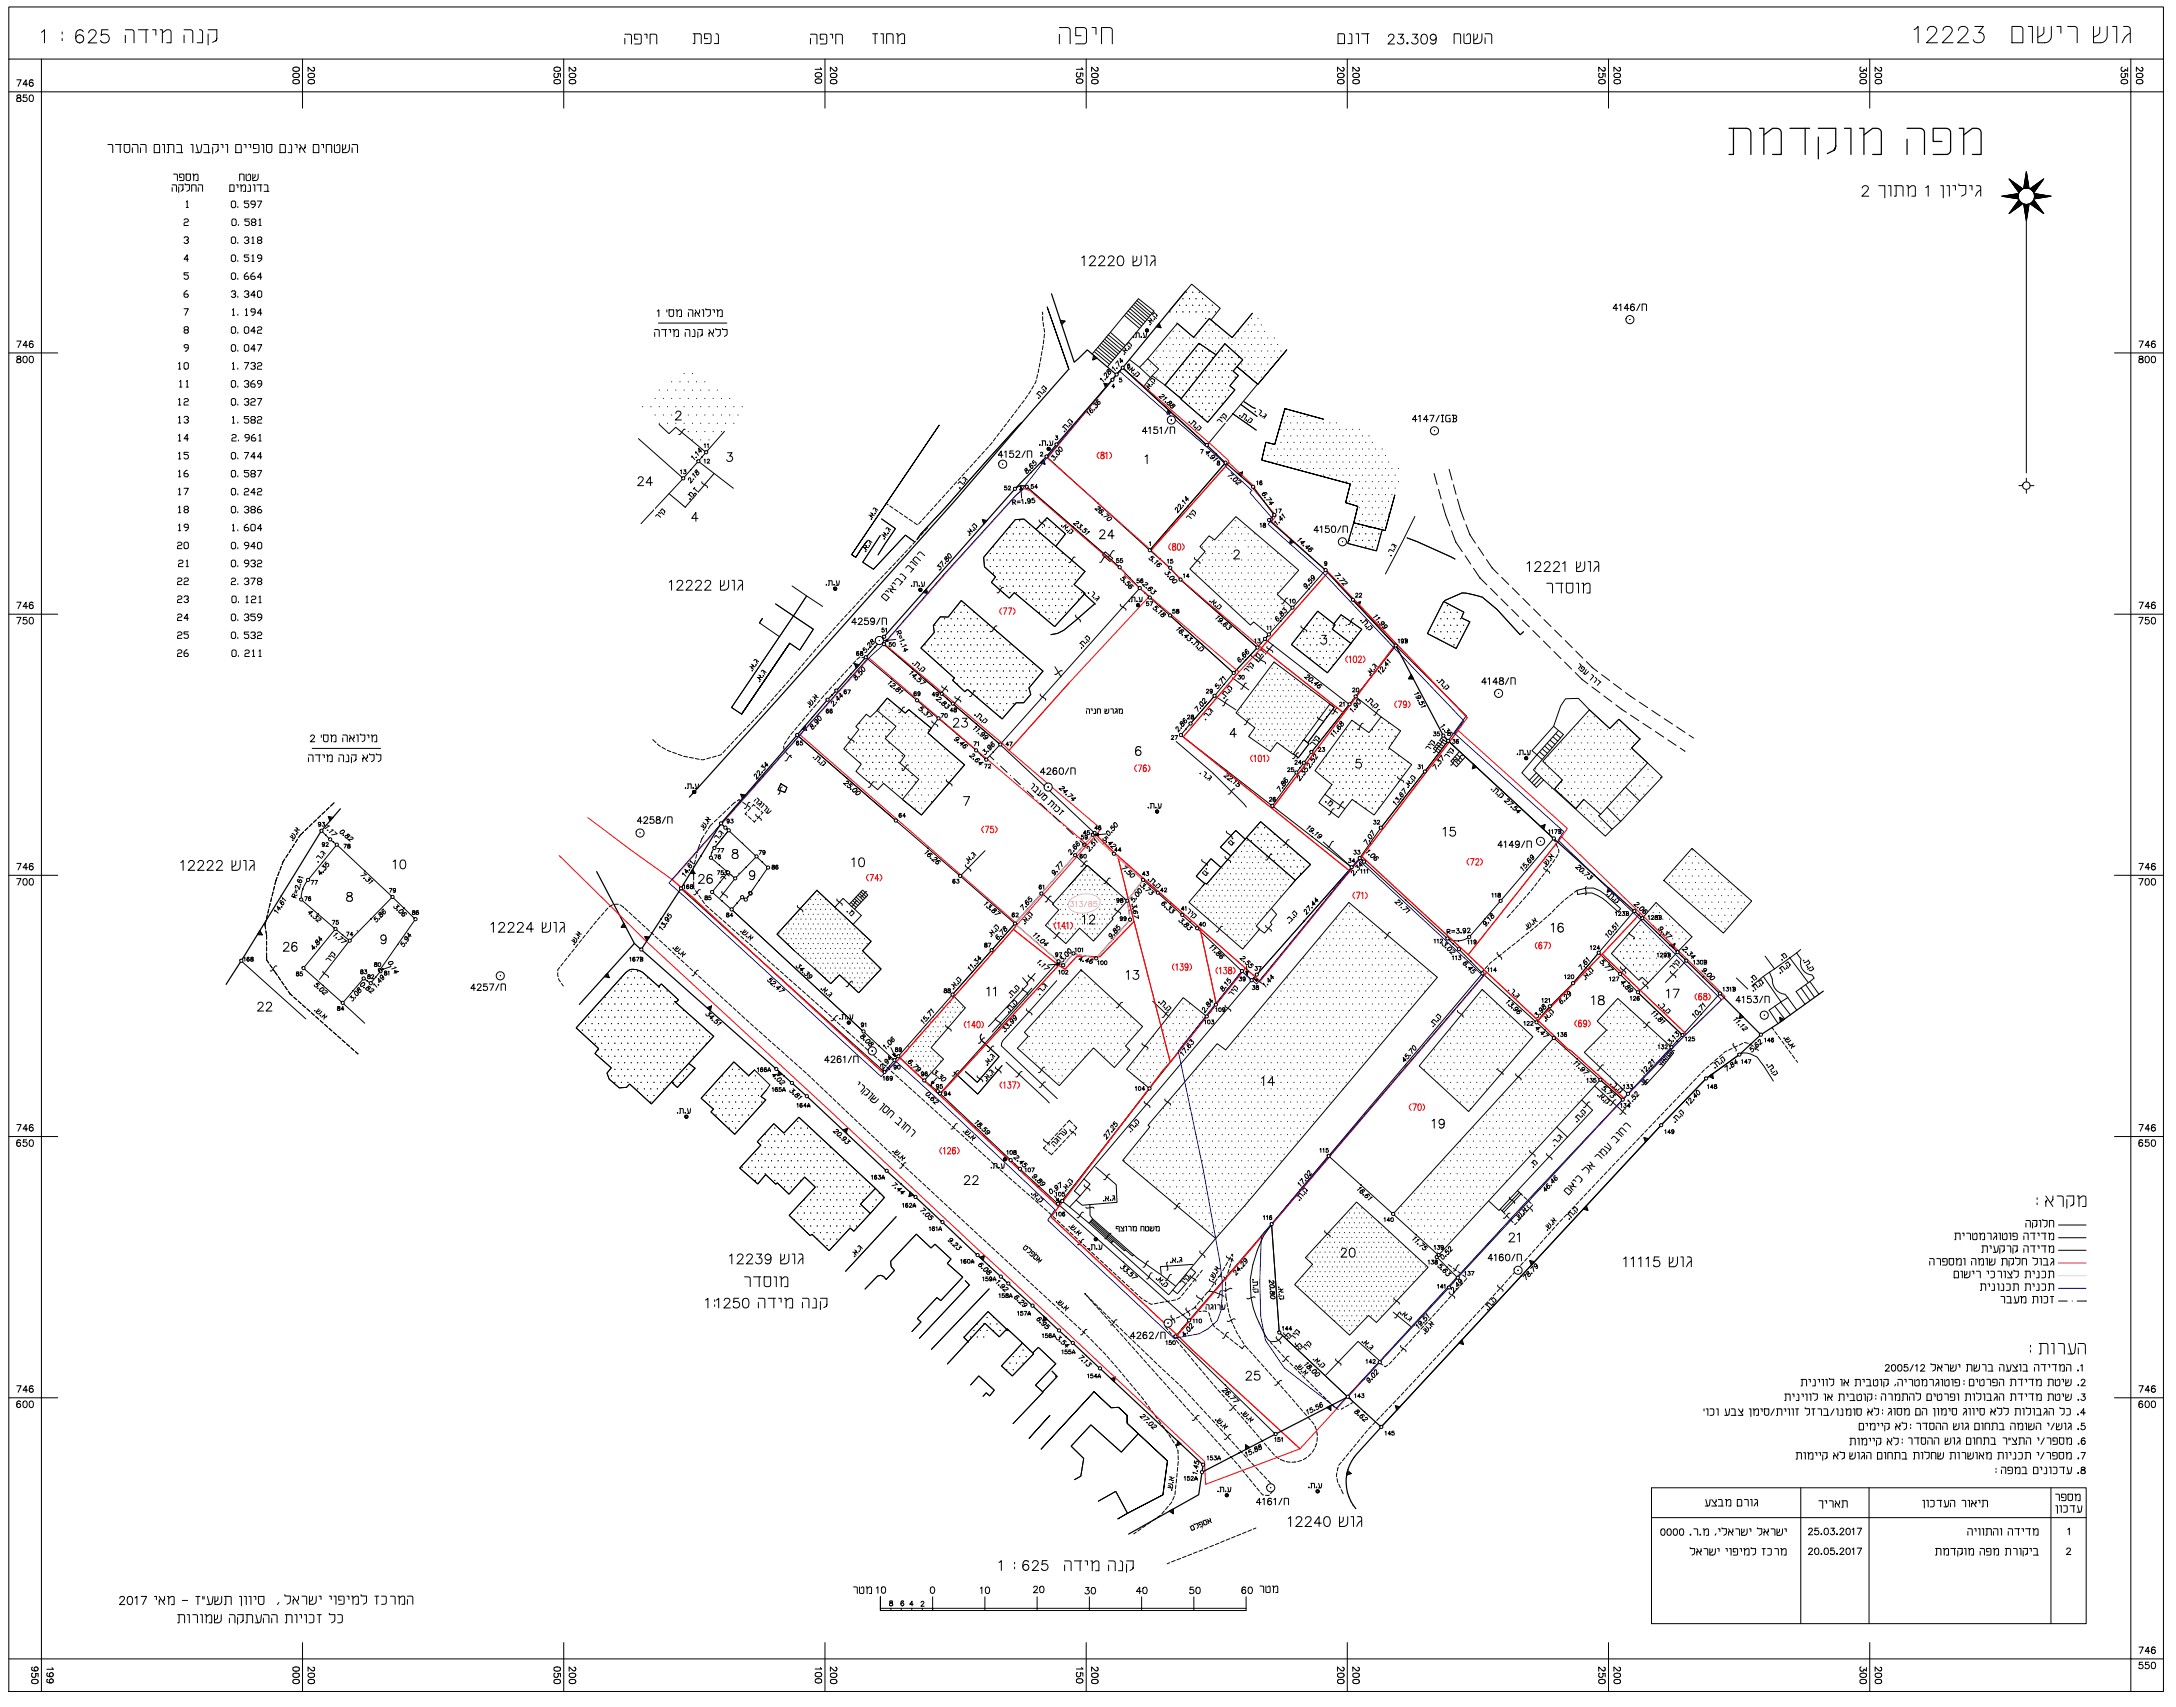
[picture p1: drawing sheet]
<svg xmlns="http://www.w3.org/2000/svg" width="666mm" height="523mm" viewBox="0 0 666 523" stroke-linecap="round" stroke-linejoin="round" font-family="sans-serif">
<!-- layer: C1680 -->
<g fill="none" stroke="#000" stroke-width=".31">
<path d="M2.7 18.1h659.9v499.9h-659.9zM2.7 18.1v-16h659.9v16M12.7 18.1v10h-10M12.7 9.9l.9-.8v4M19 9.8v.6M19 11.8v.7M25.5 9.7a1.15 1.15 0 0 0-1.1-.6 1.15 1.15 0 0 0-1 .8l-.2 1.9M27.2 10.1l.3-.8 1.2-.2a.97 .97 0 0 1 .6 1.5l-2.3 2.5h2.7M33.1 9.1h-1.9l-.2 1.8a1.42 1.42 0 0 1 2.1-.1 1.42 1.42 0 0 1-.2 2.1 1.42 1.42 0 0 1-2.1-.5M38.4 9.1h2l.6 .4 .1 3.6M38.4 10.8v2.3M42.4 9.1h3"/>
<path d="M44.7 9.1v4M46.7 9.1h1v1.7M49.1 9.1h.6v4M49.7 10.1l1.3-1 1.1 .1 .2 .3 .1 3.6h-1.4M56.4 9.1h2l.6 .4v3.6M56.4 10.8v2.3M61.1 9.1a.75 .75 0 0 1 .9 .7v3.3h-1.6M63.7 9.1h2.7l-.1 3.1 .1-.4M63.7 10.4v3.4M66.1 12.5l-1 .5M66.3 12.2l-.2 .3 .2-.3M92.7 18.1v15"/>
<path d="M172.7 18.1v15M191.4 10.5h1.5l.4 .2 .1 2.8M191.4 11.7v1.8M195.4 12h-1v-1.5h1.5l.5 .5v2l-.2 .4-1.8 .1M197.4 10.5h.8v1.2M199.1 13.5v-3h1.5l.5 .2 .1 2.8M212.3 10.3l2.2 .1 .3 .5v2.4M212.8 10.3v3h-.5M216.8 11.8h-1v-1.5l1.7 .1 .3 .5-.1 2.2-.4 .2h-1.5M219.3 10.3a.55 .55 0 0 1 .7 .6v2.4h-1.2M248.2 10.5h1.6l.4 .2v2.8M248.2 11.7v1.8"/>
<path d="M252.3 12h-1.1v-1.5h1.6l.4 .5v2.2l-.4 .3h-1.6M252.7 18.1v15M254.2 10.5h.8v1.2M256 13.5v-3h1.5l.4 .2 .1 2.8M267.3 10.3h1.5M268 10.3v3M269.8 10.3h.7v3M271.6 13.3v-3h1.4l.5 .3v2.7M274.6 10.3h.4v3M275 11.1l1-.8 .8 .1 .2 .2 .1 2.7h-1.1M324.5 8.4h2.5a.8 .8 0 0 1 .8 .9v4.1M324.5 10.5v2.9"/>
<path d="M331.1 10.9h-1.6v-2.5h2.5a.8 .8 0 0 1 .8 .9v3.3a.79 .79 0 0 1-.8 .8h-2.5M332.7 18.1v15M334.5 8.4h1.2v2.1M337.4 13.4v-5h2.5a.8 .8 0 0 1 .8 .9v4.1M409.8 10.3h1.5l.5 .3v2.7h-2zM412.7 18.1v15M413.3 10.3a.5 .5 0 0 1 .8 .6v2.4h-1.3M415.3 10.3h.8v3M417.1 10.3h2.2M418.8 10.3v3M425.3 11.2l.1-.4 .4-.3h.6l.4 .3a.95 .95 0 0 1-.3 1.2l-1.4 1.5h2M428.3 10.5h1.5l-.8 1.1a1 1 0 0 1 .7 1.6 1 1 0 0 1-1.7-.3"/>
<path d="M430.8 13.2l.3-.2 .2 .2-.2 .3zM432.6 10.5h1.6l-.9 1.1a1 1 0 0 1 .8 1.6 1 1 0 0 1-1.8-.3M435.6 10.6a.94 .94 0 0 1 1.4 .5 1.49 1.49 0 0 1-.9 2.4 1.58 1.58 0 0 1-.8-2.4zM439.9 11.5a1.42 1.42 0 0 1-1.1 2l-.6-.4M445.4 13.3v-3h1.5l.4 .3 .1 2.7M448.4 10.3v2.5l.5 .5h1l.4-.2 .1-2.2a.55 .55 0 0 0-.8-.6l-.5 .6M451.4 10.3v3a2.25 2.25 0 0 0 2.2-.5l.3-.7v-1.8M452.5 10.5l-.1 1.2-1 .6M454.9 10.3h1.5l.4 .3 .1 2.7M454.9 11.6v1.7M492.7 18.1v15M572.7 18.1v15"/>
<path d="M586.3 9.1l1.2-1v5M590.3 9.3a1.26 1.26 0 0 1 1-1.2h.9a1.21 1.21 0 0 1 .8 1.9l-2.9 3.1h3.3M595.1 9.3a1.16 1.16 0 0 1 .9-1.2h1a1.23 1.23 0 0 1 .7 1.9l-2.8 3.1h3.3M599.9 9.3a1.26 1.26 0 0 1 .9-1.2h1a1.21 1.21 0 0 1 .7 1.9l-2.9 3.1h3.3M604.8 8.1h2.7l-1.5 1.9a1.61 1.61 0 0 1 1.8 1.8 1.61 1.61 0 0 1-2.2 1.3l-.8-.2-.4-.7M616.2 8.1h2.5a.87 .87 0 0 1 .9 .8v4.2h-3.4zM621.2 8.1h1.3v5M624.2 8.1v5a3.6 3.6 0 0 0 3.5-.6l.6-.9v-3.5M626 8.3v1.7l-.2 .4-1.6 1M630 8.1h1.2v2.1M633.3 8.1h2.1a.8 .8 0 0 1 .8 .8v4.2M641.2 8.1v5a3.6 3.6 0 0 0 3.6-.6l.6-1.5v-2.9"/>
<path d="M643.1 8.3v1.7l-.2 .4-1.7 1M647.1 8.1h1.2v5M650.4 8.1h1.3l.7 .5 .1 4.5M652.5 10.2l-.8 .4-.9 .8-.8 1.7M652.6 18.1v10h10M5.2 24.4h1.3l-1 2M5.3 29.2v.6l.9 .3 .2 .4a.66 .66 0 0 1-.6 .6 .66 .66 0 0 1-.7-.6l1.2-.9v-.4zM8.2 29.1h-1l-.1 .8a.7 .7 0 0 1 1.1 0 .7 .7 0 0 1-.2 1.1 .7 .7 0 0 1-1-.3M8.5 25.8h-1.4l.9-1.4v2M9.2 29.2l.5-.1a1.16 1.16 0 0 1 0 2h-.2a1.28 1.28 0 0 1-.3-1.9zM10.1 24.7l-.1-.2a.68 .68 0 0 0-1 .3v1M12.7 28.1h639.9v480h-639.9z"/>
<path d="M89.8 24.7l.7-.3a.85 .85 0 0 1 1.2 .7 1.16 1.16 0 0 1-2 0zM89.8 22.7l.7-.2a.85 .85 0 0 1 1.2 .7 1.16 1.16 0 0 1-2 0zM89.8 20.8l.7-.3a.85 .85 0 0 1 1.2 .8 1.16 1.16 0 0 1-2 0zM94.4 24.7l.8-.3a.85 .85 0 0 1 1.1 .7 1.16 1.16 0 0 1-1.9 0zM94.4 22.7l.8-.2a.85 .85 0 0 1 1.1 .7 1.16 1.16 0 0 1-1.9 0zM95.9 20.6l.4 .4v.6l-.3 .2-.7-.3-.9-1v1.4M169.7 24.7l.8-.3a.85 .85 0 0 1 1.2 .7 1.16 1.16 0 0 1-2 0zM169.7 20.8l.8-.3a.85 .85 0 0 1 1.2 .8 1.16 1.16 0 0 1-2 0zM170 22.5a.7 .7 0 0 0-.2 1 .7 .7 0 0 0 1 .1 .7 .7 0 0 0 0-1.1l.9 .1v1M174.4 24.7l.8-.3a.91 .91 0 0 1 1.1 .5 1.06 1.06 0 0 1-1 .8 1.06 1.06 0 0 1-1-.8zM174.4 22.7l.8-.2a.91 .91 0 0 1 1.1 .5 1.06 1.06 0 0 1-1 .8 1.06 1.06 0 0 1-1-.8zM175.8 20.6l.5 .4v.4l-.3 .4-.7-.3-1-1v1.4"/>
<path d="M249.8 24.4a1.01 1.01 0 0 1 1.2-.3 1.01 1.01 0 0 1 .6 1.1l-.8 .3a.85 .85 0 0 1-1.1-.8zM249.8 22.5a1.01 1.01 0 0 1 1.2-.3 1.01 1.01 0 0 1 .6 1.1l-.8 .3a.85 .85 0 0 1-1.1-.8zM251.3 20.7l.4 .5h-2M254.4 24.7l.8-.3a.85 .85 0 0 1 1.1 .7 1.16 1.16 0 0 1-2 0zM254.4 22.7l.8-.2a.85 .85 0 0 1 1.1 .7 1.16 1.16 0 0 1-2 0zM255.9 20.6l.4 .4-.1 .6-.3 .2-.3-.1-1.3-1.2v1.4M329.8 24.4a1.01 1.01 0 0 1 1.2-.3 1.01 1.01 0 0 1 .6 1.1l-.8 .3a.85 .85 0 0 1-1.1-.8zM330.1 22.2a.71 .71 0 0 0-.4 1.1 .71 .71 0 0 0 1.1 .1 .71 .71 0 0 0 0-1l.9 .1v.9M331.3 20.7l.4 .5h-2M334.4 24.7l.8-.3a.85 .85 0 0 1 1.1 .7 1.16 1.16 0 0 1-2 0zM334.4 22.7l.8-.2a.85 .85 0 0 1 1.1 .7 1.16 1.16 0 0 1-2 0zM335.9 20.6l.4 .4-.1 .6-.3 .2-.6-.3-1-1v1.4"/>
<path d="M409.8 24.7l.7-.3a.91 .91 0 0 1 1.2 .5 1.06 1.06 0 0 1-1 .8 1.06 1.06 0 0 1-1.1-.8zM409.8 22.7l.7-.2a.91 .91 0 0 1 1.2 .5 1.06 1.06 0 0 1-1 .8 1.06 1.06 0 0 1-1.1-.8zM411.2 20.6l.5 .4v.4l-.4 .4-.7-.3-1-1v1.4M414.4 24.7l.8-.3a.85 .85 0 0 1 1.1 .7 1.16 1.16 0 0 1-2 0zM414.4 22.7l.8-.2a.85 .85 0 0 1 1.1 .7 1.16 1.16 0 0 1-2 0zM415.9 20.6l.4 .2v.6l-.6 .4-1.4-1.3v1.4M489.7 24.7l.8-.3a.85 .85 0 0 1 1.1 .7 1.16 1.16 0 0 1-1.9 0zM490 22.5a.7 .7 0 0 0-.2 1 .7 .7 0 0 0 1 .1 .7 .7 0 0 0 0-1.1l.8 .1v1M491.2 20.6l.4 .4v.6l-.3 .2-.4-.1-1.2-1.2v1.4M494.4 24.7l.8-.3a.91 .91 0 0 1 1.1 .5 1.06 1.06 0 0 1-1 .8 1.06 1.06 0 0 1-1-.8zM494.4 22.7l.8-.2a.91 .91 0 0 1 1.1 .5 1.06 1.06 0 0 1-1 .8 1.06 1.06 0 0 1-1-.8zM495.8 20.6l.5 .4v.4l-.3 .4-.7-.3-1-1v1.4"/>
<path d="M569.8 24.7l.7-.3a.85 .85 0 0 1 1.2 .7 1.16 1.16 0 0 1-2 0zM569.8 22.7l.7-.2a.85 .85 0 0 1 1.2 .7 1.16 1.16 0 0 1-2 0zM570 20.5a.66 .66 0 0 0-.2 1.2 .66 .66 0 0 0 1.1-.5l.8 .6v-1.1M574.4 24.7l.8-.3a.85 .85 0 0 1 1.1 .7 1.16 1.16 0 0 1-2 0zM574.4 22.7l.8-.2a.85 .85 0 0 1 1.1 .7 1.16 1.16 0 0 1-2 0zM575.8 20.6l.5 .4-.1 .6-.3 .2-.6-.3-1-1v1.4M649.8 24.7l.7-.3a.91 .91 0 0 1 1.2 .5 1.06 1.06 0 0 1-1 .8 1.06 1.06 0 0 1-1.1-.8zM650 22.5a.7 .7 0 0 0-.2 1 .7 .7 0 0 0 1 .1 .7 .7 0 0 0 0-1.1l.9 .1v1M650 20.5a.67 .67 0 0 0-.2 1.2 .67 .67 0 0 0 1.1-.5l.8 .6v-1.1M654.4 24.7l.8-.3a.85 .85 0 0 1 1.1 .7 1.16 1.16 0 0 1-2 0zM654.4 22.7l.8-.2a.85 .85 0 0 1 1.1 .7 1.16 1.16 0 0 1-2 0zM655.9 20.6l.3 .2 .1 .6-.6 .4-1.4-1.3v1.4"/>
<path d="M33.1 44.3l1.3 .1 .1 2.4M35.3 44.3h1.9M36.8 44.3v2.5M38 44.3h1.7v1.8a.87 .87 0 0 1-.8 .7 .87 .87 0 0 1-.9-.7zM40.5 44.3l1.7 .1v2.4M40.5 45.3v1.5M43 44.3l1.7 .1v2.4M43 45.3v1.5M47.2 44.3l1.6 .1 .1 2.4h-1.7zM49.7 44.3h.7v2.5M51.2 44.3l2 .1v2.4M51.6 44.3v2.5h-.4"/>
<path d="M52.7 56.6l1.3 .1v1.9M52.7 57.5v1.1M53.2 53.3l1 .1 .1 1.9M54.1 44.3l1.4 .1 .1 2.4M54.1 46.8h1.9M54.7 56.6h1.3l-.1 1.7 .1-.4M54.7 57.3v1.6M55.7 54.3h-.7v-1h1l.3 .4v1.5l-1.3 .1M55.9 58.3l-.5 .3M56.7 56.2v.4h1.3l-.1 1.7-.7 .3M57 53.3h1.3v1.5a.67 .67 0 0 1-.6 .5 .67 .67 0 0 1-.7-.5zM58.5 44.3h.6v2.5"/>
<path d="M58.7 58.6v-2l1.3 .1 .1 1.9M59 53.3h.3v2M59.3 53.8l.7-.5 .6 .1 .1 1.9h-.7M60.1 44.3l.7 2.5M60.7 56.6l1.3 .1v1.9M60.7 57.5v1.1M61.8 44.3l-.3 2.1-.6 .4h-1M62.4 44.3l1.4 .1 .1 2.4M62.4 46.8h1.9M65.1 44.3h1.7l-.2 2 .2-.4M65.1 45.1v2M66.6 46.3l-.6 .4"/>
<path d="M67.6 44.3h.7v1M69.1 44.3h.6v2.5M70.4 56.6l1.2 .1 .1 1.9h-1.3zM72.2 44.3l1.6 .1 .1 2.4h-1.7zM72.4 56.6h.5v.9M73.4 55.3v-2l1.2 .1 .1 1.9M73.5 56.6h.4v2M73.9 57.1l.6-.5 .6 .1 .1 .3v1.6h-.7M74.7 44.3h.6v1M75.4 53.3l.1 1.9 .9 .1 .3-.3v-1.3l-.3-.4-.5 .4M76.2 56.6l.4 .1 .1 .3v1.6h-.8M76.2 44.3h.6v1"/>
<path d="M77.4 53.3v2h1.2l.2-.3 .3-.5v-1.2M77.5 56.6h.6v2M78.1 53.4v.8l-.7 .5M78.5 45.5h-.9v-1.2h1.5l.2 .3-.1 1.9-.3 .3h-1.3M78.7 56.6h1.5M79.9 56.6v2M80.1 44.3h.7v2.5M80.9 56.6l1 .1 .1 1.9M80.9 58.6h1.5M81.6 44.3h1.7v1.8a.85 .85 0 0 1-.9 .7 .85 .85 0 0 1-.8-.7zM85.8 44.3l1.6 .1v2.4h-1.6zM88.7 44.3h.4l.2 .3v2.2h-1"/>
<path d="M90.3 44.3h.7v1M91.8 45.7l.1-.3-.1 1.4M91.8 44.3l1.7 2.5M92.1 45.2l-.2 .2M93.3 45.4l-.4 .4M93.5 44.3l-.2 1.1 .2-.3M96 44.3l1.6 .1 .1 2.4h-1.7zM98.5 44.3h.6v1M99.9 46.8v-2.5l1.6 .1 .1 2.4M102.4 44.3l.1 2.2 1.2 .3 .4-.5-.1-1.9-.5-.1-.4 .3M104.9 44.3v2.5h1a1.08 1.08 0 0 0 1.1-1.1v-1.4M105.9 44.3l-.1 1.1-.9 .5"/>
<path d="M107.9 44.3l1.6 .1v2.4M107.9 45.3v1.5M570.4 57.6v-.1a1.01 1.01 0 0 1 1.7-.3 .99 .99 0 0 1-.3 1.4l-1.5 1.5h2.1M575.4 56.9h1.9v3.7M578.3 56.9h.9v3.2M580.2 56.9h2.2l.4 .2 .1 3M580.8 56.9v3.2h-.6M584 56.9h.5v3.2M584.5 57.7l1-.8 1.1 .2v3h-1.1M589.8 57.5l.8-.6v3.2M594.4 56.9h.8v3.7M596.3 56.9h.8v3.2"/>
<path d="M598.1 56.9h.8v1.3M600 56.3v.5h2.1v2.5l-1.3 .8M603.2 56.9h.8v1.3M605.3 56.9h.8l.5 .2 .1 3M606.7 58.2l-1.1 .8-.5 1.1M614.1 60h4M614.4 59.9h3.8M615.1 59.8h3.1M615.3 54.8l3.6 3.6-3.3-3.3M615.3 59.7h2.9M615.6 55l3.3 3.3M615.8 55.3l3 3.1"/>
<path d="M615.8 55.1l3.1 3.2-2.8-3M615.9 55.6l2.8 2.9M616.3 55.5l2.7 2.7M616.4 56.2l2.3 2.4M616.5 56.4l2.1 2.2M616.6 59.5h1.6M616.7 56.7l1.9 1.9-1.6-1.6M616.8 55.9l2.3 2.3M616.9 59.5h1.3M617.1 57.3l1.5 1.4M617.3 56.2l1.9 1.9M617.3 57.5l1.2 1.3-1-1"/>
<path d="M617.5 56.4l1.7 1.7M617.8 56.5l1.4 1.6M617.8 58.1l.7 .8-.6-.5M617.8 59.4h.5M618 56.7l1.3 1.3-1.1-1.1M618.1 58.6l.3 .3M618.2 59.6l-2.2 .1M618.3 59.4l-1.1 .1M618.3 59.3l-5.2 .8M618.5 57.1l.9 .8M618.9 57.4l.6 .5-.3-.3M619.6 57.8l-4.3-3 3.1 4.2"/>
<path d="M619.8 57.8l.8-5.2 .9 5.2M620 56.9v.8M620 56.6v1.1M620 56.3v1.4M620.2 55.7v2M620.3 55.1v2.5M620.3 54.8v2.8M620.3 54.5l.1 3.1M620.5 53.9v3.7M620.6 53.2l-.1 4.4M620.6 52.9v4.7M620.6 52.6l.1 5v-4.7"/>
<path d="M620.8 53.2v4.4M620.8 53.6v4M620.9 54.2v3.4M621 54.5v3.1M621.1 55.1v2.5M621.1 55.8v1.9M621.2 56.1v1.6M621.3 56.4v1.3M621.4 57v.7M621.7 57.8l4.3-3-3.1 4.2M622 57.7l-.2 .2M622.5 57.3l-.6 .6 .4-.4"/>
<path d="M622.8 57.1l-.9 .9M623 59.3l5.2 .8M623 59.3l.5 .1M623.1 56.9l-1.1 1.1M623.1 59.4l1 .1M623.1 59.6l2.2 .1M623.1 59.5h1.6M623.1 59.5h1.3M623.1 60h4.1M623.1 59.9h3.8M623.1 59.8h3.2M623.1 59.7h2.9"/>
<path d="M623.4 58.3l-.5 .6 .2-.1M623.6 58.1l-.8 .8M623.8 57.8l-1 1M623.9 56.3l-1.8 1.8 1.2-1.4M624 57.5l-1.2 1.3M624.2 57.3l-1.5 1.4M624.4 55.9l-2.2 2.2M624.5 56.8l-1.8 1.9M624.7 55.8l-2.5 2.3M624.9 56.3l-2.3 2.3 2.1-2M625 56.1l-2.4 2.4M625.2 55.4l-3 2.8"/>
<path d="M625.3 55.8l-2.8 2.7M625.4 55.2l-3.1 3.1M625.6 55.3l-3.1 3.1M625.7 55l-3.3 3.3M625.8 55l-3.3 3.3M626 54.8l-3.6 3.5M56.4 67.4l.3-.4h.7l.3 .4-.3 .6h-.7l-.3 .4v.7h1.3M56.4 72.9l.3-.4h.7l.3 .4-.3 .6 .3 .7-.3 .4h-.7l-.3-.4M57.1 61.9l.3-.4v2.1M57.1 63.6h.6M57.1 73.5h.3M57.7 79.4h-1.3l1-1.4v2.1"/>
<path d="M70.9 78.4l.3-.3h.6l.4 .3v1.4l-.4 .3h-.6l-.3-.3zM71.2 61.6h.6l.4 .3v1.4l-.4 .3h-.6l-.3-.3v-1.4zM71.2 72.6h.6l.4 .3v1.3l-.4 .4h-.6l-.3-.4v-1.3zM71.3 67.1h.7l.3 .3v1.4l-.3 .3h-.7l-.3-.3v-1.4zM72.8 63.3v.3M72.8 74.2v.4M72.8 79.8v.3M73 68.8v.3M74.8 72.9l.4-.3h.7l.3 .3-.3 .7 .3 .6-.3 .4h-.7l-.4-.4M75.5 73.6h.4M76.2 61.6h-1.4v.6h1.1l.3 .4v.7l-.3 .3h-.7l-.4-.3M76.2 78.1h-1.4v.7h1.1l.3 .3v.7l-.3 .3h-.7l-.4-.3"/>
<path d="M76.4 67.1h-1.4v.6h1l.4 .4v.7l-.4 .3h-.7l-.3-.3M77 67.4l.3-.3h.7l.3 .6-.3 .4h-.7zM77.2 72.9l.3-.3v2M77.2 78.4l.3-.3v2M77.2 74.6h.6M77.3 68.1l-.3 .3v.4l.3 .3h.7l.3-.3-.3-.7M78.2 62.6h-1l-.4-.4 .4-.6h.6l.4 .3v1l-.7 .7h-.3M78.9 61.6h1.3l-1 2M79.2 72.6h.6l.4 .7-.4 .3h-.6l-.3-.3zM79.2 73.6l-.3 .3 .3 .7h.6l.4-.4-.4-.6M79.3 67.4l.4-.3v2M79.3 69.1h.7"/>
<path d="M80.2 79.1h-1l-.3-.3 .3-.7h.6l.4 .3v1l-.7 .7h-.3M331.3 79l.8-.6v3M333.7 79.1v-.1a.93 .93 0 0 1 1.2-.6l.3 .1a.62 .62 0 0 1 .1 1l-1.7 1.9h2M336.6 79.1l.2-.4 .4-.3h.6l.4 .3a.95 .95 0 0 1-.3 1.2l-1.4 1.5h2M339.5 79.1v-.1a.93 .93 0 0 1 1.1-.6l.3 .1a.62 .62 0 0 1 .1 1l-1.7 1.9h2M342.6 78.5a.94 .94 0 0 1 1.4 .5 1.49 1.49 0 0 1-.9 2.4 1.58 1.58 0 0 1-.8-2.4zM347 78.4v3l1.7-.1 .6-.4 .2-.7v-1.8M348.2 78.5l-.1 1.3-1.1 .6M350.6 78.4h.7v3M352.5 78.4h.8l.4 .2 .1 2.8M353.8 79.6l-1 .8-.5 1M613.1 60.1l5.2 .8"/>
<path d="M613.1 60.1h5M613.5 60h4.6M613.5 60.2h4.6M614.1 60.3h4.1M614.7 60.3h3.5M615.1 60.4h3.1M615.3 60.5h2.9M616 60.6h2.2M616.3 64.1l2.4-2.4-2.6 2.7M616.6 60.6h1.6M616.9 60.7h1.3M617.2 60.8h1.1"/>
<path d="M617.8 60.8h.5M618.2 63.4l1.1-1.2-1.4 1.4M618.4 61.2l-3.1 4.2 4.3-3M618.4 61.3l-.3 .3M618.5 61.3l-.7 .8M618.5 61.4l-1.1 1.2M618.6 61.5l-1.4 1.3M618.6 61.5l-1.6 1.6M618.6 61.6l-1.9 2M618.6 61.6l-1.8 1.7M618.7 63l.7-.8-1 1M618.7 61.7l-2.3 2.2"/>
<path d="M618.8 61.8l-3.1 3.1M618.9 61.8l-3.3 3.4M618.9 61.9l-3.6 3.5M618.9 61.9l-3 3.1M619 62l-2.9 2.9M619.1 62l-2.5 2.5M619.1 62.1l-2.2 2.2M619.2 62.1l-2 2M619.2 62.1l-1.8 1.8M619.2 62.2l-1.5 1.5M619.5 62.3l-.6 .5M619.8 62.5l.8 5.1 .9-5.1"/>
<path d="M619.9 62.5l.1 .7M620 62.5v1.1M620 62.5l.1 1.6M620.2 62.5v2M620.2 62.6l.1 2.5M620.3 62.6v3.1M620.4 62.6l.1 3.8M620.5 62.6l.1 4.4M620.6 62.6v82.2M620.7 62.6v4.7M620.8 62.6v4.4M620.8 62.6v4"/>
<path d="M620.9 62.6v3.5M621 62.6v2.8M621.1 62.6v2.5M621.1 62.5v2M621.2 62.5v1.6M621.3 62.5v1.4M621.4 62.5v.7M621.8 62.3l.3 .3M621.9 62.3l.7 .7M622 62.2l.9 1M622 62.2l1.1 1.2M622.2 62.1l2.2 2.2"/>
<path d="M622.2 62l2.5 2.5M622.3 61.9l3.2 3.1M622.4 61.9l3.3 3.3M622.4 61.9l3.6 3.5M622.5 61.8l3.3 3.4M622.5 61.8l3.1 3.1M622.5 61.7l2.9 3M622.6 61.7l2.4 2.4M622.6 61.7l2.2 2.2M622.7 61.6l1.8 1.7M622.7 61.5l1.6 1.6M622.8 61.5l1.3 1.3"/>
<path d="M622.8 61.4l1.1 1.2M622.9 61.2l3.1 4.2-4.3-3M623.1 60.8h.4M623.1 60.6h1.6M623.1 60.7h1.3M623.1 60.1h5.1M623.1 60h4.7M623.1 60.3h3.5M623.1 60.4h3.2M623.3 61.8l-.5-.4 .8 .7M623.4 63.6l-1.4-1.4 1.6 1.5M623.9 63.9l-1.8-1.8 2.1 2"/>
<path d="M624.1 60.8h-1M624.9 64.7l-2.6-2.7 2.9 2.9M625.3 60.6h-2.2M626 60.5h-2.9M627.2 60.3h-4.1M627.8 60.2h-4.7M628.2 60.1l-5.2 .8M56.4 94.5h1.3l-1 2M57.4 89h-.3l-.7 .7v1l.3 .3h.7l.3-.3-.3-.6h-1M57.7 83.5h-1.3v.7h1l.3 .4v.6l-.3 .3h-.7l-.3-.3M70.9 89.4l.3-.3h.6l.4 .3v.4l-.4 .3 .4 .6-.4 .4h-.6l-.3-.4M71.2 83.6h.6l.4 .3v1.3l-.4 .4h-.6l-.3-.4v-1.3z"/>
<path d="M71.2 96.6h.6M71.2 94.9l.3-.3v2M71.5 90.1h.3M72.8 85.2v.4M72.8 90.7v.4M72.8 96.2v.4M74.8 89.4l.4-.3h.7l.3 .3v.4l-.3 .3 .3 .6-.3 .4h-.7l-.4-.4M75.2 96.6h.7M75.2 94.9l.3-.3v2M75.5 90.1h.4M75.9 83.6h-.4l-.7 .7v.9l.4 .4h.7l.3-.4v-.3l-.3-.3h-1.1M77.2 80.1h.6"/>
<path d="M77.8 83.6h-.3l-.7 .7v.9l.4 .4h.6l.4-.4v-.3l-.4-.3h-1M78.2 90.4h-1.4l1-1.3v2M78.2 95.6h-1l-.4-.3 .4-.7h.6l.4 .3v1l-.7 .7h-.3M79.2 89.1h.6l.4 .3v1.3l-.4 .4h-.6l-.3-.4v-1.3zM80.2 84.9h-1.3l.9-1.3v2M80.2 95.9h-1.3l.9-1.3v2M201.3 95.3l.5-.4v2.1M201.7 98.9h20.9M204.2 94.9v.7M204.9 94.9h1.4v1.5a.72 .72 0 0 1-.7 .6 .72 .72 0 0 1-.7-.6zM207 94.9h.4v2.1M207.4 95.4l.7-.5 .6 .1v2h-.6"/>
<path d="M210.9 94.9l1.2 .1 .1 2M210.9 95.7v1.3M212.9 96.1l.1-.2-.1 1.1M212.9 94.9l1.4 2.1M213.2 95.7l-.2 .2M214.2 95.8l-.3 .4M214.3 94.9l-.1 .9 .1-.2M215 94.9h.5v2.1M216.2 94.5v.3h1.4v1.4l-.2 .4-.7 .4M218.3 94.9h.5v.8M219.5 94.9h.3v2.1M219.8 95.4l.7-.5 .6 .1 .1 2h-.7"/>
<path d="M319.3 95.7l.1 .7M319.4 97v1.2M319.5 98.8l.1 1.2M320.7 94l6.7 19.1-6.7-19.1M324.7 98.1l1.5 .3-1 1.1zM324.9 98.4h1.1M326 98.4l-.9 .7M326.1 98.4l-1.1 .3M344.4 96.6l-9.9 11.8M345 95.9l4.7 4M345.6 95.2l4.6 4M346.1 94.6l4.7 3.9"/>
<path d="M346.6 93.9l4.7 4M347.2 93.3l4.6 3.9M347.7 92.7l4.6 3.9M348.2 92.1l4.6 3.9M348.7 91.5l4.7 3.8-4.3 5.3-4.7-4zM351.6 98.1l1.7 .2M352.2 98.3v.4v-.2M352.2 99.3l.1 .2zM352.2 97.4l.3 .3M352.2 98.7l.5 .3M352.6 97.8l.1 .4M353.3 96.8l.9 .8"/>
<path d="M353.5 97.7l.1 .1zM354.2 96.4l-.7-.6-.6 .7M354.4 96.6l-.2-.2 .1 .6M354.4 99.8l1.1 .5M354.6 99.5l.9 .8M354.9 99.2l.6 1.1M355.1 99l.5 1.4-1.5-.3zM358.2 95.2l6.8-8.2 8.8 7.4-2.9 3.6M358.3 95.5v.1M360.3 95.5v.1M360.3 99.5h.1M360.4 98.9l5.2 4.4 4.8-5.7 7 5.8 6.2-7.5-6.2 7.5-7-5.8-4.8 5.7-5-4.3-9.1 10.9"/>
<path d="M361.3 93.4v.1M362.3 91.5h.1M362.3 95.5v.1M363.3 89.5h.1M363.3 93.4v.1M364.3 91.5h.1M364.3 95.5v.1M365.3 89.5h.1M365.3 93.4v.1M366.3 91.5h.1M366.3 95.5v.1M367.3 89.5h.1"/>
<path d="M367.3 93.4v.1M368.3 91.5h.1M368.3 95.5v.1M369.3 93.4v.1M369.3 97.5v.1M370.3 95.5v.1M370.3 99.5h.1M371.3 93.4v.1M372.3 95.5v.1M372.3 99.5h.1M382.3 99.5h.1M383.3 97.5v.1"/>
<path d="M384.3 99.5h.1M385.3 97.5v.1M386.3 99.5h.1M495.5 94.5h-1.4l.9-1.4v2M496 93.5l.4-.4v2M498.9 94.5h-1.4l.9-1.4v2M499.2 97.8h.1M500.5 93.4v-.2a.63 .63 0 0 0-1 .3l-.1 1M502.3 93.1l-1 2M503 95.1v-2l1.2 .1 .1 1.9M2.7 108.1h15M5.2 104.5h1.3l-1 1.9"/>
<path d="M5.3 109.2v.6l.9 .2 .2 .4a.66 .66 0 0 1-.6 .7 .66 .66 0 0 1-.7-.7l1.2-.8v-.4zM7.3 109.2l.5-.1a1.16 1.16 0 0 1 0 2h-.2a1.28 1.28 0 0 1-.3-1.9zM8.5 105.8h-1.4l.9-1.3v1.9M9.2 109.2l.5-.1a1.16 1.16 0 0 1 0 2h-.2a1.28 1.28 0 0 1-.3-1.9zM10.1 104.7l-.1-.2a.68 .68 0 0 0-1 .3v1M54.7 111.4l.3-.3v1.9M54.7 113h.7M55 118.5h.7M55 116.9l.4-.4v2M56.4 111.4l.3-.3h.7l.3 .3v1.3l-.3 .3h-.7l-.3-.3zM56.7 100h.7l.3 .7-.3 .3h-.7l-.3-.3zM56.7 101l-.3 .4 .3 .6h.7l.3-.3-.3-.7"/>
<path d="M57.1 116.9l.3-.4v2M57.1 118.5h.6M57.7 106.5h-1l-.3-.7 .3-.2h.7l.3 .2v1.1l-.6 .6h-.4M70.9 100.4l.3-.3h.6l.4 .3v1.3l-.4 .4h-.6l-.3-.4zM70.9 105.9l.3-.3h.6l.4 .3v1.3l-.4 .4h-.6l-.3-.4zM70.9 116.9l.3-.3h.6l.4 .3v1.4l-.4 .3h-.6l-.3-.3zM71.2 111.4l.3-.3v2M71.2 113.1h.6M72.8 101.7v.4M72.8 107.2v.4M72.8 112.7v.4M72.8 118.3v.3"/>
<path d="M74.8 100.4l.4-.3h.7l.3 .3v1.3l-.3 .4h-.7l-.4-.4zM74.8 105.9l.4-.3h.7l.3 .3v1.3l-.3 .4h-.7l-.4-.4zM74.8 111.1h1.4l-1 2M74.8 116.9l.4-.3h.7l.3 .3-.3 .7 .3 .7-.3 .3h-.7l-.4-.3M75.5 117.6h.4M76.8 111.4l.4-.3h.6l.4 .3-.4 .7 .4 .6-.4 .4h-.6l-.4-.4M77.5 112.1h.3M77.8 116.6h-.3l-.7 .6v1.1l.4 .3h.6l.4-.3-.4-.7h-1M78.2 101.4h-1.4l1-1.3v2M78.2 106.9h-1.4l1-1.3v2M78.9 100.4l.3-.3h.6l.4 .3-.4 .7h-.6l-.3 .3v.7h1.3M78.9 105.6h1.3l-1 2"/>
<path d="M78.9 111.4l.3-.3h.6l.4 .3-.4 .7h-.6l-.3 .3v.7h1.3M80.2 117.6h-1l-.3-.4 .3-.6h.6l.4 .3v1l-.7 .7h-.3M200.5 100.9l1.3 .2 .1 2M200.5 101.8v1.3M201.9 119.4v.1M202.6 100.9h1.6M203.8 100.9v2.2M204.5 119.4v.1M204.9 100.9h.5v.9M205.7 116.9v.1M206.1 100.9h.3v2.2M206.4 101.5l.7-.6 .6 .2 .1 2h-.7"/>
<path d="M207 119.4v.1M208.3 116.9v.1M209.5 114.4h.1M209.5 119.4v.1M209.9 100.9l1.3 .2 .1 2M209.9 101.8v1.3M210.8 116.9v.1M212.1 114.4h.1M212.1 119.4v.1M212.3 100.9l.5 .4v1.8h-.8M213.3 116.9v.1M213.7 100.9h1.4l-.1 1.8 .1-.4"/>
<path d="M213.7 101.7v1.7M214.6 119.4v.1M215 102.7l-.6 .3M215.9 116.9v.1M217.2 102.2l.1-.3-.1 1.2M217.2 100.9l1.4 2.2M217.2 119.4v.1M217.5 101.7l-.2 .2M218.5 101.9l-.4 .3M218.6 100.9l-.1 1 .1-.2M219.2 100.6v.3h1.4v1.4l-.8 .8M219.7 119.4v.1"/>
<path d="M221.3 100.6v.3h1.4v1.4l-.8 .8M315.7 119.6l-.7 1.1M316.6 118.1l-.6 1M317.4 116.5l-.5 1.1M317.8 114.7l-.3 1.2M318.2 113l-.2 1.1M318.5 111.2l-.2 1.2M318.8 109.4l-.2 1.2M319.1 107.7l-.2 1.2M319.4 119.2l.9 .7M319.5 105.9l-.2 1.2M319.7 104.1l-.1 1.2"/>
<path d="M319.8 100.6l.1 1.1M319.9 102.3l-.1 1.2M320.3 118.8l-.7-.6-.6 .7M320.5 119l-.2-.2 .1 .6M334.9 108.8l1.2 .9-1.4 .6zM335.2 109l-.4 1.1M335.3 107.8l4.5 3.8M335.5 109.3l-.7 .9 1-.7M335.7 107.1l4.6 3.9M336.3 106.4l4.6 3.9M336.8 105.8l4.6 3.8M337.1 116.3v-.5l1 1.1"/>
<path d="M337.4 105.2l4.6 3.8M337.9 104.5l4.6 3.8M338.1 117.4l1.5 .2-1 1.2zM338.2 117.4l.9 .8M338.2 117.5l.6 1M338.3 114.9l-.1-.4 .5-.2 .3 1.5 .5-.7M338.3 117.4l1 .5M338.4 103.9l4.6 3.9M338.4 116.1l.2 .2zM338.8 103.1l4.7 4M339.2 113.2l-.2 .4 .4 .3a.44 .44 0 0 1 .6-.2 .44 .44 0 0 1 .1 .6l-.3 .4a.7 .7 0 0 1-.1-1.3l-.2-.2zM339.4 102.5l4.7 3.9"/>
<path d="M340.1 101.8l4.6 4M340.7 112.8l.1-.5 .8 1.2M341.4 115.5h.1M341.4 118.4h-.8l.5-.8v1.2M341.7 111.2l.6-.7 .5 1.7M342 112.6l.2 .2zM342.9 113.7h.1M342.9 113.6h.1M343.5 115.8h-.6v.5a.43 .43 0 0 1 .6 0 .43 .43 0 0 1 0 .6 .43 .43 0 0 1-.7-.1M343.5 113l-1.2 1.4M343.7 107.2l1.7 .2M343.8 110.3l-.6 .7-.1-1.3 .8 1.2"/>
<path d="M344.2 113l25.1 23M344.3 107.4l.5 .7M344.3 108.4l.2 .2zM344.3 107.6l.1 .2M344.4 106.5l.3 .3M344.8 106.9l-.1-.1 .1 .5M345.4 112.9l.2 .1zM345.5 105.9l.9 .8M345.6 106.8l.2 .1zM345.7 111.9l-.4 .4 .4 .4M345.7 111.9h.1M345.7 112.7h.1"/>
<path d="M345.7 111.9l.4 .4-.4 .4M345.9 110.1l3.1 2.4 3.4 3.1-1.8 2.5M346 111.7l-.5-.1-.2 .7M346.3 113l-.4 .5M346.4 105.5l-.7-.6-.6 .7M346.4 113h-.1h.3M346.5 105.7l-.1-.2v.6M346.8 112.5l-.2 1.6M347 114.3l.2 .2zM347 113.5h-.3M347.1 103.3h.2zM347.2 113.4l-.2 .1 .2-.1"/>
<path d="M347.5 113l-.3 .4M347.8 102h1.1v1.3M347.8 115.2l.4 .1M348 102v1.3h-.2M348.1 114.2l-.9 .8M348.4 113.8l.7 .7-.9 .8 .2-.1M349 112.5l2.5-2.6 3.4 3.1-2.5 2.6M349.1 100.6l-9.9 11.8M349.4 103.3h.3zM350.2 102l.4 1.3M350.3 111.5v.1M351 118.2l1.7 .1"/>
<path d="M351.2 102l-.2 1.2-.9 .1M351.3 113.5v.1M351.5 118.4l.2 .3-.2-.2M351.5 117.4l.4 .3M351.6 119.4l.1 .1zM351.7 118.7l.4 .4M352 117.9v.3M352.3 111.5v.1M352.6 116.8l1 .7M352.8 117.7l.2 .1zM352.9 115.1l3.9 2.9M353.3 109.4v.1"/>
<path d="M353.3 113.5v.1M353.6 116.3l-.8-.5-.6 .7M353.7 116.6l-.1-.3v.6M354.3 107.5h.1M354.3 111.5v.1M354.3 115.5h.1M355.3 105.5v.1M355.3 109.4v.1M355.3 113.5v.1M356.3 107.5h.1M356.3 111.5v.1M356.3 115.5h.1"/>
<path d="M357.3 105.5v.1M357.3 109.4v.1M357.3 113.5v.1M357.3 117.4v.1M358.3 103.5v.1M358.3 107.5h.1M358.3 111.5v.1M358.3 115.5h.1M359.3 101.4v.1M359.3 105.5v.1M359.3 109.4v.1M359.3 113.5v.1"/>
<path d="M359.3 117.4v.1M360.3 103.5v.1M360.3 107.5h.1M360.3 111.5v.1M360.3 115.5h.1M360.3 119.5v.1M361.3 101.4v.1M361.3 105.5v.1M361.3 109.4v.1M361.3 113.5v.1M361.3 117.4v.1M362.3 103.5v.1"/>
<path d="M362.3 107.5h.1M362.3 111.5v.1M362.3 115.5h.1M362.3 119.5v.1M363.3 101.4v.1M363.3 105.5v.1M363.3 109.4v.1M363.3 113.5v.1M363.3 117.4v.1M364.3 103.5v.1M364.3 107.5h.1M364.3 111.5v.1"/>
<path d="M364.3 115.5h.1M364.3 119.5v.1M365.3 105.5v.1M365.3 109.4v.1M365.3 113.5v.1M365.3 117.4v.1M366.3 103.5v.1M366.3 107.5h.1M366.3 111.5v.1M366.3 115.5h.1M366.3 119.5v.1M367.3 101.4v.1"/>
<path d="M367.3 105.5v.1M367.3 109.4v.1M367.3 113.5v.1M367.3 117.4v.1M368.3 103.5v.1M368.3 107.5h.1M368.3 111.5v.1M368.3 115.5h.1M368.3 119.5v.1M369.3 101.4v.1M369.3 105.5v.1M369.3 109.4v.1"/>
<path d="M369.3 113.5v.1M369.3 117.4v.1M370.3 103.5v.1M370.3 107.5h.1M370.3 111.5v.1M370.3 115.5h.1M370.3 119.5v.1M371.3 101.4v.1M371.3 105.5v.1M371.3 109.4v.1M371.3 113.5v.1M371.3 117.4v.1"/>
<path d="M372.3 103.5v.1M372.3 107.5h.1M372.3 111.5v.1M372.3 115.5h.1M372.3 119.5v.1M372.5 108.7l-5.3-3.6-10.4 12.9 5 4.1M373.3 101.4v.1M373.3 105.5v.1M373.3 109.4v.1M373.3 113.5v.1M373.3 117.4v.1M374.3 103.5v.1"/>
<path d="M374.3 107.5h.1M374.3 111.5v.1M374.3 115.5h.1M374.3 119.5v.1M375.1 105.3l5.6 4.9-3 3.5 1.6 1.3-2.6 3.2 1.5 1.2-8.3 9.9-8.2-7.1zM375.3 105.5v.1M375.3 109.4v.1M375.3 113.5v.1M375.3 117.4v.1M376.3 103.5v.1M376.3 107.5h.1M376.3 111.5v.1"/>
<path d="M376.3 115.5h.1M376.3 119.5v.1M377.3 105.5v.1M377.3 109.4v.1M377.3 113.5v.1M378.3 103.5v.1M378.3 107.5h.1M378.3 111.5v.1M378.3 115.5h.1M378.9 112.3l6.4 5.4 8.8-10.5-8.8 10.5zM379.3 101.4v.1M379.3 105.5v.1"/>
<path d="M379.3 109.4v.1M380.3 103.5v.1M380.3 107.5h.1M380.3 111.5v.1M381.3 101.4v.1M381.3 105.5v.1M381.3 109.4v.1M381.3 113.5v.1M382.3 103.5v.1M382.3 107.5h.1M382.3 111.5v.1M383.3 101.4v.1"/>
<path d="M383.3 105.5v.1M383.3 109.4v.1M383.3 113.5v.1M384.3 103.5v.1M384.3 107.5h.1M384.3 111.5v.1M384.3 115.5h.1M385.3 117.5l-15.3 18.5M385.3 101.4v.1M385.3 105.5v.1M385.3 109.4v.1M385.3 113.5v.1"/>
<path d="M385.3 117.4v.1M386.3 103.5v.1M386.3 107.5h.1M386.3 111.5v.1M386.3 115.5h.1M387.3 101.4v.1M387.3 105.5v.1M387.3 109.4v.1M387.3 113.5v.1M388.3 103.5v.1M388.3 107.5h.1M388.3 111.5v.1"/>
<path d="M389.3 105.5v.1M389.3 109.4v.1M390.3 103.5v.1M390.3 107.5h.1M390.3 111.5v.1M391.3 105.5v.1M391.3 109.4v.1M392.3 107.5h.1M647.6 108.1h15M655.1 104.5h1.4l-1 1.9M655.3 109.2v.6l.8 .2 .3 .4a.66 .66 0 0 1-.6 .7 .66 .66 0 0 1-.7-.7l.3-.4 .8-.2 .1-.2-.1-.4zM657.3 109.2a.68 .68 0 0 1 .9 .3l.1 .5a.85 .85 0 0 1-.7 1.1 1.33 1.33 0 0 1-.3-1.9z"/>
<path d="M658.5 105.8h-1.5l1-1.3v1.9M659.2 109.2a.68 .68 0 0 1 .9 .3l.1 .5a.85 .85 0 0 1-.7 1.1 1.33 1.33 0 0 1-.3-1.9zM660.1 104.7l-.1-.2a.68 .68 0 0 0-1 .3l-.1 1M54.7 122.4l.3-.3v2M54.7 127.9l.3-.4v2.1M54.7 133.4l.3-.4v2.1M54.7 138.9l.3-.4v2.1M54.7 124.1h.7M54.7 129.6h.7M54.7 135.1h.7M56.4 122.4l.3-.3h.7l.3 .3-.3 .6h-.7l-.3 .4v.7h1.3M56.4 127.9l.3-.4h.7l.3 .4-.3 .6 .3 .7-.3 .4h-.7l-.3-.4"/>
<path d="M57.1 128.5h.3M57.7 134.4h-1.3l1-1.4v2.1M57.7 138.5h-1.3v.7h1l.3 .3v.7l-.3 .4h-.7l-.3-.4M70.9 138.9l.3-.3h.6l.4 .3v1.3l-.4 .4h-.6l-.3-.4zM71 133.4l.3-.3h.7l.3 .3-.3 .7h-.7l-.3 .3v.7h1.3M71.2 122.1h.6l.4 .3v1.4l-.4 .3h-.6l-.3-.3v-1.4zM71.2 127.9l.3-.3v2M71.2 129.6h.6M72.8 123.8v.3M72.8 129.3v.3M73 134.8v.3M74.8 122.4l.4-.3h.7l.3 .3-.3 .7 .3 .7-.3 .3h-.7l-.4-.3"/>
<path d="M74.8 138.6h1.4l-1 2M75.5 123.1h.4M76.2 127.6h-1.4v.6h1.1l.3 .4v.7l-.3 .3h-.7l-.4-.3M76.4 134.1h-1.1l-.3-.4 .3-.6h.7l.4 .3v1l-.7 .7h-.4M76.8 122.4l.4-.3h.6l.4 .3-.4 .7h-.6l-.4 .3v.7h1.4M76.8 127.9l.4-.3h.6l.4 .6-.4 .4h-.6zM77.2 128.6l-.4 .3 .4 .7h.6l.4-.3-.4-.7M78 133.1h-.3l-.7 .6v1.1l.3 .3h.7l.3-.3-.3-.7h-1M78.2 139.9h-1.4l1-1.3v2M78.9 122.1h1.3l-1 2M78.9 127.9l.3-.3h.6l.4 .3-.4 .7h-.6l-.3 .3v.7h1.3M79.3 133.4l.4-.3v2"/>
<path d="M79.3 135.1h.7M80.2 139.9h-1.3l.9-1.3v2M195.5 134.3l13.4 11.9M196.8 124.5v.1M199.4 124.5v.1M200.6 122v.1M200.6 127.1h.1M201.9 130l3 2.8 2.1-1.9 8.9 7.3M201.9 124.5v.1M201.9 129.6v.1M203.2 122v.1M203.2 127.1h.1"/>
<path d="M204.5 124.5v.1M204.5 129.6v.1M205.7 122v.1M205.7 127.1h.1M207 126.6l.5-.7 .8 .1 .3 .5-.5 .9-1.2 1.2h1.8M207 124.5v.1M207 129.6v.1M208.3 122v.1M208.3 127.1h.1M209.5 124.5v.1M209.5 129.6v.1M209.9 131.5h-.2a1.99 1.99 0 0 0-1.3 1.4l-.5 .1"/>
<path d="M210.8 122v.1M210.8 127.1h.1M210.8 132.1v.1M212.1 124.5v.1M212.1 129.6v.1M212.1 134.7v.1M213 138.8l.1-.5 .8 1.2M213.2 140l.1 .1zM213.3 122v.1M213.3 127.1h.1M213.3 132.1v.1M214.6 124.5v.1"/>
<path d="M214.6 129.6v.1M214.6 134.7v.1M214.8 137.8l-.7 .7-.1-1.2 .9 1.1M215 139.9h.1M215 139.8h.1M215.1 139.9h.1M215.7 136.1l.3-.2v1.2M215.9 122v.1M215.9 127.1h.1M215.9 132.1v.1M215.9 138.9l-1.7 2M216.6 136.1l.3-.2v1.2"/>
<path d="M217.2 124.5v.1M217.2 129.6v.1M217.2 134.7v.1M218.4 122v.1M218.4 127.1h.1M218.4 132.1v.1M219.7 124.5v.1M219.7 129.6v.1M221 122v.1M221 127.1h.1M221 132.1v.1M221.9 132.1l-5.3 6"/>
<path d="M222.2 124.5v.1M222.2 129.6v.1M222.8 138.7h1.4l-.7 1a.91 .91 0 0 1 .8 1.2 .91 .91 0 0 1-1.5 .3l-.2-.4M223.5 122v.1M223.5 127.1h.1M224.8 124.5v.1M224.8 129.6v.1M226 127.1h.1M227.3 124.5v.1M287.6 130.2l-26.8 39.7 1.3 .8 3.4-5-3.4 5-1.3-.8zM300.3 139.5l-.8 .9M301.5 138.2l-.8 .9"/>
<path d="M302.7 136.9l-.8 .9M303.9 135.5l-.8 1M305 134.1l-.8 1M306.1 132.6l-.8 1M307.2 131.2l-.8 1M307.2 139.4h-1.4l.9-1.3v2M307.7 138.5l.4-.4v2M308.3 129.8l-.8 .9M309.3 128.4l-.7 .9M310.3 138.1h-.9l-.1 .9a.7 .7 0 0 1 1-.1 .7 .7 0 0 1-.1 1.1 .7 .7 0 0 1-1-.3M310.4 126.9l-.7 1M311.2 138.6l.4-.5 .6 .1 .1 .3-.1 .4-1.1 1.2h1.3"/>
<path d="M311.5 125.5l-.7 1M312.6 124.1l-.7 .9M312.9 129.4l-10.1 11-13.3 15.1-7.5 8-1.1 1.6M313.7 122.7l-.7 .9M314 138.1l-1 2M314.7 121.2l-.7 .9M317.5 120.7l.8-.8 1.1 .8M317.7 120.5l1.1 .9-.2 .2M318 121.9l.2 .1zM318.4 136.3h.2zM318.7 138.8a.36 .36 0 0 1 .4-.3 .36 .36 0 0 1 .3 .3l-.8 .9h.8M319.1 135l1.1 .1v1.3"/>
<path d="M319.3 135v1.4h-.2M319.5 120.1l.2 .1zM320.7 136.3h.3zM321 137.3h.4v.4h-.4zM321.6 135l.3 1.4M322 139.9l.5-.6 .1 .8a.43 .43 0 0 1 .6 0 .43 .43 0 0 1 0 .6l-.5 .2M322 137.9l.1 .1M322 137.9v.1M322.1 137.9v.1M322.1 137.9h.1M322.1 137.9h-.1M322.5 135l-.2 1.2-.9 .2"/>
<path d="M323.3 133.5h.6l-.3 .5a.39 .39 0 0 1 .3 .6 .39 .39 0 0 1-.7-.1M323.5 138.1v-.1a.67 .67 0 0 1 .9 .4 .67 .67 0 0 1-.4 .9l-.6-.7zM323.6 139.8l.1 .2zM324.4 137a.78 .78 0 0 1 .8 .4 .78 .78 0 0 1-.2 .9l-.7-.7zM325.4 130.9l.8-.8 1.1 .8M325.6 130.7l1.1 .9-.2 .2M326 132.1l.1 .1zM327.3 129.4l.9 .7M327.5 130.3l.1 .1zM328.3 129l-.7-.6-.6 .7M328.4 129.2l-.1-.2v.6M332.1 126.1v.1"/>
<path d="M332.1 126.2h.1M332.2 126.2h.1M332.9 126.5l.1-.5 .9 1.2M334.1 125l-.3 .1-.1 .3 .3 .9a.43 .43 0 0 1 .1-.7 .43 .43 0 0 1 .7 .3l-.2 .4h-.6M334.9 123.8l.5-.5v.8a.43 .43 0 0 1 .7 0 .43 .43 0 0 1-.1 .6l-.5 .2M335.1 125.3l.2 .2zM336.3 122.5l-.4 .3 .3 .9M350.7 139.8l.7-.5v2.7M351.4 132.1h-1.5l.9-1.3v2M351.8 131.2l.5-.4v2M354.5 130.8h-1l-.1 .8a.7 .7 0 0 1 1.1 0 .7 .7 0 0 1-.1 1.1 .7 .7 0 0 1-1.1-.3M355.3 131.2l.4-.4v2"/>
<path d="M355.9 120.9a.41 .41 0 0 1 .5 0 .41 .41 0 0 1 0 .6h-1.4l.7 .6M356.7 124.4h.1M356.8 124.4h.1M356.8 123l.2 .2zM356.9 121.7l.5 .1-1.2 .8M357.5 123.4l.5-.2 .8 .3 .1-.2-.2-.3-.6 .1 .3 .7a.51 .51 0 0 1-.7 .2 .51 .51 0 0 1-.2-.6zM357.7 125.4l1.1 1-1.3 .4zM357.7 130.8l-.9 2M358 125.6l-.5 1.1M358.3 125.9l-.8 .9M358.4 132.8v-2l1.3 .1 .1 1.9M358.5 124.3l.3-.2 .9 .3 .2-.2-.2-.4-.6 .2 .3 .7a.48 .48 0 0 1-.7 .2 .48 .48 0 0 1-.2-.6z"/>
<path d="M358.6 126.2l-1 .6M358.8 128.7h.1M358.8 128.6h.1M361.3 121.5v.1M363.3 121.5v.1M364.2 129.3l.2 .1zM364.3 123.5h.1M365.3 121.5v.1M365.5 128.7l.8 .9-.8 1M365.7 128.9l-.9 1-.2-.1M365.9 130.8l.1 .2zM366.3 123.5h.1"/>
<path d="M366.7 131.7l.4 .1M367 130.7l-.8 .8M367.3 130.3l.7 .7-.9 .8 .2-.1M367.3 121.5v.1M367.3 125.4v.1M367.7 137.7h.8l-.5 1.2M368.3 123.5h.1M368.3 127.5v.1M369.3 121.5v.1M369.3 125.4v.1M370.1 139.5l.1 .2zM370.1 139.1l-.7-.7 1.3-.1-1.2 .8"/>
<path d="M370.3 123.5h.1M370.3 127.5v.1M371.3 121.5v.1M371.3 125.4v.1M372.3 123.5h.1M372.5 138.9v.2M372.8 128.9l.5-.5 1.1 .9M373.3 121.5v.1M373.7 127.9l.2-.2 .4 .4M374.2 127.4l.7-.7 .7 .8M374.3 123.5h.1M374.6 127.6l.8 .9"/>
<path d="M375.3 121.5v.1M375.5 127.3v.6M377.5 126.6l7.3 5.1M379.7 127.3l.1 .1zM380.1 123.9l4.9 3.6M381 126.6l.8 .7-.7 1.2M381.1 123l2.6 1.8 .8 .3M381.2 126.8l-.8 1.1-.2-.1M381.6 128.6l.2 .1zM382.5 129.3l.4 .1M382.6 128.4l-.6 .9M382.9 127.9l.8 .6-.8 .9 .2-.1"/>
<path d="M384.4 126l.2 .1zM385.8 125.4l.6 .6-.8 1.1M386.1 127.2l.2 .2zM387.3 137.5v.1M387.5 126.7l.3 .5-.7 1M387.6 127.5l-1 .2M388.3 139.5h.1M389.3 137.5v.1M390.3 139.5h.1M391.3 133.4v.1M391.3 137.5v.1M392.3 131.5h.1"/>
<path d="M392.3 135.4v.1M392.3 139.5h.1M393.3 129.5v.1M393.3 133.4v.1M393.3 137.5v.1M393.6 125.2l-3.2 10.9-2.7-.7-1.2 5.5 27.1 7.3-1.5 5.7 3.8 1.2-1.3 5 9.7 2.4 2.9-10.9-2.9 10.9-9.7-2.4 1.3-5-3.8-1.2 1.5-5.7-27.1-7.3 1.2-5.5 2.7 .7 3.2-10.9 11.7 3.2zM394.3 127.5v.1M394.3 131.5h.1M394.3 135.4v.1M394.3 139.5h.1M395.3 129.5v.1M395.3 133.4v.1"/>
<path d="M395.3 137.5v.1M396.3 127.5v.1M396.3 131.5h.1M396.3 135.4v.1M396.3 139.5h.1M397.3 129.5v.1M397.3 133.4v.1M397.3 137.5v.1M398.3 127.5v.1M398.3 131.5h.1M398.3 135.4v.1M398.3 139.5h.1"/>
<path d="M399.3 129.5v.1M399.3 133.4v.1M399.3 137.5v.1M400.3 127.5v.1M400.3 131.5h.1M400.3 135.4v.1M400.3 139.5h.1M401.3 129.5v.1M401.3 133.4v.1M401.3 137.5v.1M402.3 131.5h.1M402.3 135.4v.1"/>
<path d="M402.3 139.5h.1M403.3 129.5v.1M403.3 133.4v.1M403.3 137.5v.1M404.3 131.5h.1M404.3 135.4v.1M404.3 139.5h.1M405.3 129.5v.1M405.3 133.4v.1M405.3 137.5v.1M406.3 131.5h.1M406.3 135.4v.1"/>
<path d="M406.3 139.5h.1M407.3 129.5v.1M407.3 133.4v.1M407.3 137.5v.1M408.3 131.5h.1M408.3 135.4v.1M408.3 139.5h.1M409.3 129.5v.1M409.3 133.4v.1M409.3 137.5v.1M410.3 131.5h.1M410.3 135.4v.1"/>
<path d="M410.3 139.5h.1M411.3 133.4v.1M411.3 137.5v.1M412.3 131.5h.1M412.3 135.4v.1M412.3 139.5h.1M413.3 133.4v.1M413.3 137.5v.1M414.3 131.5h.1M414.3 135.4v.1M414.3 139.5h.1M415.3 133.4v.1"/>
<path d="M415.3 137.5v.1M416.3 131.5h.1M416.3 135.4v.1M416.3 139.5h.1M417.3 133.4v.1M417.3 137.5v.1M418.3 135.4v.1M418.3 139.5h.1M419.3 133.4v.1M419.3 137.5v.1M420.3 135.4v.1M420.3 139.5h.1"/>
<path d="M421.3 137.5v.1M422.3 139.5h.1M423.3 137.5v.1M424.3 139.5h.1M434 128.5h-1.4l.9-1.3v2M434.5 127.6l.5-.4v2M437.4 128.5h-1.4l1-1.3v2M437.9 127.2h1.3l-.9 2M439.4 131.9h.1M440.8 127.2l-1 2M441.5 129.2h.3v-2h-.3h.7h-.4v2h.4M444.2 127.2h-1.1l-.3 .3v1.3l.3 .4h1.1v-1h-.4"/>
<path d="M444.8 129.2h1l.3-.4-.3-.6 .3-.7-.3-.3h-1h.4v2M445.8 128.2h-.6h.6M54.7 144.4l.3-.4v2M54.7 149.9l.3-.4v2M54.7 155.4l.3-.4v2M54.7 140.6h.7M54.7 146h.7M54.7 151.5h.7M54.7 157h.7M56.4 149.5h1.3l-1 2M56.4 155.4l.3-.4h.7l.3 .7-.3 .4h-.7zM56.7 156.1l-.3 .3 .3 .6h.7l.3-.3v-.3l-.3-.3"/>
<path d="M57.4 144h-.3l-.7 .7v1l.3 .3h.7l.3-.3-.3-.7h-1M70.9 149.9l.3-.3h.6l.4 .3v1.3l-.4 .4h-.6l-.3-.4zM71.2 144.1h.6l.4 .3v1.3l-.4 .4h-.6l-.3-.4v-1.3zM71.2 155.1h.6l.4 .3v1.3l-.4 .4h-.6l-.3-.4v-1.3zM72.8 140.2v.4M72.8 145.7v.4M72.8 151.2v.4M72.8 156.7v.4M74.8 149.9l.4-.3h.7l.3 .3-.3 .7h-.7l-.4 .3v.7h1.4M74.8 155.4l.4-.3h.7l.3 .3v.4l-.3 .3 .3 .6-.3 .4h-.7l-.4-.4M75.5 156.1h.4M76.2 144.1h-1.4v.7h1.1l.3 .3v.6l-.3 .4h-.7l-.4-.4"/>
<path d="M77.2 144.1h.6l.4 .3-.4 .7h-.6l-.4-.3zM77.2 145.1l-.4 .3 .4 .7h.6l.4-.4v-.3l-.4-.3M77.2 155.1h.6l.4 .7-.4 .3h-.6l-.4-.3zM77.2 156.1l-.4 .3 .4 .7h.6l.4-.4-.4-.6M78.2 150.9h-1.4l1-1.3v2M78.9 144.1h1.3l-1 2M78.9 149.9l.3-.3h.6l.4 .3-.4 .7h-.6l-.3 .3v.7h1.3M79.8 155.1h-.3l-.6 .7v.9l.3 .4h.6l.4-.7-.4-.3h-.9M195.5 146.7l.5-.7 .9 .3a.83 .83 0 0 1-.3 1.1l-1.3 1.3h1.8M199.8 147.8h-1.9l1.3-1.8v2.7M200.8 158.1l.5-.5 1 .8M201.6 157.2l.3-.3 .4 .4"/>
<path d="M202.5 156.9l.9 .8M203.5 156.5l-.7-.7-.6 .8M203.6 156.7l-.1-.2v.6M204.9 151.2l.3 .2M205.3 151.5v.1M205.4 151.6l.4 .3M205.9 152v.1M206 152.1l.4 .4M206.5 152.5v.1M206.6 152.6l.4 .3M207.1 153h.1M207.2 153.1l.4 .3"/>
<path d="M207.7 153.5v.1M207.8 153.6l.4 .3M208.3 154v.1M208.4 144.1l.3-.2v1.2M208.4 154.1l.4 .3M208.9 154.5v.1M208.9 146.9l-12.6 13.5M209 154.6l.4 .4M209.5 143.9h.6l-.4 .4a.41 .41 0 0 1 .4 .7 .41 .41 0 0 1-.8-.1M209.5 155v.1M209.6 155.1l.3 .2M209.9 155.3v.1"/>
<path d="M210.2 155l-.3 .3M210.3 154.9v.1M210.7 154.4l-.4 .4M210.8 151.5l.1-.1 1.1 .9M210.8 154.3v.1M210.9 147a.39 .39 0 0 1 0-.5 .39 .39 0 0 1 .6 0v1.5l.7-.8M211.1 151.6l.1-.6 .5-.2 .9 .8-.4 .3M211.2 153.8l-.3 .4M211.2 152.8l.2 .1zM211.3 153.7v.1M211.5 143.9h.1M211.5 143.8l.1 .1"/>
<path d="M211.6 143.8v.1M211.6 143.8l-.1 .1M211.7 153.2l-.3 .4M211.8 153.1v.1M211.9 140.1v-.5l.9 1.2M212.2 145.5v-.5l.9 1.2M212.2 152.6l-.3 .4M212.3 152.5v.1M212.3 146.7l.2 .2zM212.5 149.5l1.1 1M212.7 152l-.3 .5M212.8 151l.2 .2z"/>
<path d="M212.8 151.9v.1M212.8 149.3l-.5 .5M213.1 144l-.3 .4 .2 .3h.2a.45 .45 0 0 1 .7-.2 .45 .45 0 0 1 .1 .7l-.4 .3a.68 .68 0 0 1-.4-.6 .68 .68 0 0 1 .4-.7l-.2-.2zM213.2 151.4l-.3 .5M213.3 151.3v.1M213.6 141.6l-4 4.5M213.7 150.8l-.3 .5M213.8 158.8h-1.9l1.2-1.9v2.8M213.8 150.7v.1M214.2 150.3l-.3 .4M214.3 141.6l10.3 7.9M214.3 150.1v.1"/>
<path d="M214.7 149.7l-.3 .4M214.8 149.5v.1M215 147.5l.1 .6a2.11 2.11 0 0 1 1.6 1.1v.2M215.3 149.1l-.4 .4M215.3 148.9v.1M215.6 140.9l.3-.3v1.2M215.8 148.5l-.4 .4M215.8 148.4h.1M216.2 147.9l-.3 .4M216.3 147.8h.1M216.6 140.9a.36 .36 0 0 1 .4-.3 .36 .36 0 0 1 .3 .3l-.7 .9h.8M216.7 147.3l-.3 .4"/>
<path d="M216.8 147.2h.1M217.2 146.7l-.3 .4M217.3 146.6v.1M217.8 146.1l-.4 .4M217.8 146v.1M218.3 145.6l-.4 .3M218.3 145.4v.1M218.7 145l-.3 .3M266.1 157.8h1.7M266.7 157.9v.2M266.7 157l.4 .3M266.8 158.9l.2 .2z"/>
<path d="M266.8 158.3l-.1-.2 .1 .2M266.8 158.3l.5 .3M267.2 157.4v.3M267.4 155.9l.3-.4 1.2 .8M268 157.2l.2 .1zM268.2 155.8l.3 1M270 158.9l4.3 3-5.4 8M271.4 154.2l.6 .4M272.5 155l1 .6M274 156l1 .6M275.5 157l1 .7M277 158l.9 .7"/>
<path d="M278.5 159l1 .7M282.2 159.6l-.8 .9M283.4 158.3l-.8 .8M284.6 156.9l-.8 .9M285.8 155.6l-.8 .9M287 154.2l-.8 .9M288.2 152.9l-.8 .9M289.4 151.6l-.8 .9M290.6 150.3l-.8 .8M291.8 148.9l-.8 .9M293 147.5l-.8 .9M293.4 148.1l.6-.6 1.1 .9"/>
<path d="M293.9 149.4l.1 .1zM294.2 146.2l-.8 .9M294.8 146.5l.4-.4 1.1 .9M295.3 147.8l.1 .2zM295.4 144.9l-.8 .9M295.7 146.4l.1 1.1M296.7 143.6l-.8 .9M297.9 142.2l-.8 .9M299.1 140.9l-.8 .9M300.9 159.1l1.4 .3-1 1.1zM300.9 159.1l.9 .8M300.9 159.2l.6 1"/>
<path d="M301 159.2l1 .5M307.1 142.1h.1M308.3 148.9h-.5l-.1 .5a.42 .42 0 0 1 .6 0 .42 .42 0 0 1-.1 .6 .42 .42 0 0 1-.6-.2M308.9 149.2l.2-.3 .4 .2-.7 .9h.8M311 159.1l2.6-.1 18.7 16-3.3 4 3.3 2.7-9.3 10.2-12.3-10.4-1.6 1.7-5.5-4.8 1.3-1.7-3.4-3.1-.2-2.9zM311.1 154.5l-.9-.6 .6-.1 .3-.2-.3-.5-.7 .1 .1 1.4M312.3 159.4v.1M312.5 153.4l-1 .1M312.5 153.9l-.9 .1M312.6 148.8v.1M312.7 149.1l.4 1-.4-.7-.3 .7 .3-1 .2 3.4M312.9 153.2l.3-.3 .1 1.4"/>
<path d="M314 148.9h-.1a3.2 3.2 0 0 0-2.7 .5M314.1 143.5l-.3 .4 .2 .3 .8-.2a.45 .45 0 0 1 .2 .7 .45 .45 0 0 1-.7 0l.3-1-.3-.3zM314.1 154l.1 .2zM314.7 140.1v-2l1.2 .1 .1 1.9M314.8 149.4l27.8 24M315.4 143.9l.1 .2zM315.5 153.1v-.2a.45 .45 0 0 0-.8 0 .45 .45 0 0 0 .3 .7 .45 .45 0 0 0 .5-.5 .64 .64 0 0 1-.4 1l-.3-.2M315.7 144.7l.1 .1M315.8 144.7l-.1 .1M315.8 142l-.5 .4 .4 .9M316.5 148.4h-.6l-.1 .5a.43 .43 0 0 1 .7 0 .43 .43 0 0 1-.1 .6 .43 .43 0 0 1-.6-.1M316.6 140.9l-.4 .5 .3 .6a.52 .52 0 0 1 .5-.6 .52 .52 0 0 1 .5 .5 .52 .52 0 0 1-.4 .6h-.4"/>
<path d="M316.8 152.5l-.7 .1v.6a.5 .5 0 0 1 .7 0 .5 .5 0 0 1 0 .7 .5 .5 0 0 1-.8-.1M317.8 149.2h-.9l.6-.8v1.2M318.3 159.2v.2a1.96 1.96 0 0 0 1.5 1.3l.1 .5M318.6 141.8l1-1.1 .5 1.5zM318.8 141.5l1.1 .6M319.1 141.2l.9 .9M319.4 140.9l.6 1.1M320.3 159.4v.1M320.9 140.1l30.9 28.1M329.7 159.8l.4-.1 .3 .4-.6 .3h-1.1l.8 .6M336.3 155.3a.46 .46 0 0 1 .5 0 .46 .46 0 0 1 .2 .5h-1.6l.7 .7M336.4 154.1h.1"/>
<path d="M336.4 154.1v.1M336.8 156.5a.41 .41 0 0 0 .2 .7 .41 .41 0 0 0 .4-.6l-.6-.1 .8-.4 .3 .5M337.4 157.6l.2 .1zM339 157.3l.7 .6-1.6 .4M339.3 158.6l.5-.2 .5 .1a.72 .72 0 0 1-.4 .8 .72 .72 0 0 1-.9-.2zM360 156.1a.43 .43 0 0 1 .1-.5 .43 .43 0 0 1 .4-.1l.2 1.6 .6-.7M360.9 155.1v-.4l.4-.3 .3 .6-.1 1.1 .7-.8M362.2 153.6v-.5l.9 1.2M362.3 154.8l.2 .2zM363.3 158.5l.6-.5 1 .8M363.7 155.1h.1M363.7 155v.1"/>
<path d="M363.8 155l-.1 .1M363.8 155.1h.1M363.8 155v.1M363.9 152.6l-.6 .7-.2-1.2 .9 1.1M364.2 157.5l.2-.2 .5 .4M364.8 156.9l.6-.7 .8 .9M365.1 157.2l.9 .8M366.1 156.9v.6M370.7 140v.3l.3 .2 .9-.4a.43 .43 0 0 1-.6 0 .43 .43 0 0 1 0-.6l.7 .1-.1 .5M372.4 140.3l.5 .1-1.2 .8M372.9 141.3v.2a.66 .66 0 0 1 .6 .8h-.6a.49 .49 0 0 1 0-.5 .49 .49 0 0 1 .6-.2v-.3zM375 142.1l-22.5 26.1"/>
<path d="M377 146.5l.2 .1zM377.1 144.8l.7 .6-1.7 .5M377.9 146.6l1-.2a.73 .73 0 0 1-.3 .9 .73 .73 0 0 1-1-.2zM378.3 159.4v.1M379.2 145l1.4-.5-.3 1.5zM379.4 147.2a.43 .43 0 0 1 .5 .1 .43 .43 0 0 1 .1 .5l-1.6 .1 .8 .6M379.6 145.3v.2M379.6 145.3h.1M380.4 144.6l-1 .7M380.5 144.7l-.5 1.1M380.5 144.6l-.8 .9M384.9 147.5l.3-.2v1.2"/>
<path d="M386.5 147.5l-.5-.2-.2 .8M386.8 151.1a.42 .42 0 0 0-.1 .5 .42 .42 0 0 0 .5 .2 .42 .42 0 0 0 .3-.5l-.7-.2 1-.3 .2 .6M387 153.4v.1M387.1 153.3h.1M387.1 153.4h-.1M387.1 153.3l-.1 .1M387.3 152.3l.2 .2zM388.8 154.5l1.3-.6-1.2-.1 .6 .8M388.9 152.3l.6 .7-1.7 .1M389.3 141.4v.1M389.5 158.5h.1M389.5 158.4v.1"/>
<path d="M390.7 156.1l.3-.2v1.2M391.3 141.4v.1M391.7 155.9h.8l-.6 1.2M391.8 159.9l.1 .3zM392.7 157.8l.1-.4 .7 1.2M392.8 158.6l-.7 .8-.1-1.3 .8 1.2M393.3 141.4v.1M395.3 141.4v.1M396.3 143.4v.1M397.3 141.4v.1M398.3 143.4v.1M399.3 141.4v.1"/>
<path d="M400.3 143.4v.1M401.3 141.4v.1M402.3 143.4v.1M403.3 141.4v.1M404.3 143.4v.1M405.3 141.4v.1M405.3 145.5v.1M406.3 143.4v.1M407.3 141.4v.1M407.3 145.5v.1M408.3 143.4v.1M409.3 141.4v.1"/>
<path d="M409.3 145.5v.1M410.3 143.4v.1M411.3 141.4v.1M411.3 145.5v.1M412.3 143.4v.1M412.3 147.5h.1M413.3 141.4v.1M413.3 145.5v.1M413.3 149.5h.1M413.3 153.5v.1M414.3 143.4v.1M414.3 147.5h.1"/>
<path d="M414.3 151.4v.1M415.3 141.4v.1M415.3 145.5v.1M415.3 149.5h.1M415.3 153.5v.1M415.3 157.5h.1M416.3 143.4v.1M416.3 147.5h.1M416.3 151.4v.1M416.3 155.5h.1M416.3 159.4v.1M417.3 141.4v.1"/>
<path d="M417.3 145.5v.1M417.3 149.5h.1M417.3 153.5v.1M417.3 157.5h.1M418.3 143.4v.1M418.3 147.5h.1M418.3 151.4v.1M418.3 155.5h.1M418.3 159.4v.1M419.3 141.4v.1M419.3 145.5v.1M419.3 149.5h.1"/>
<path d="M419.3 153.5v.1M419.3 157.5h.1M420.3 143.4v.1M420.3 147.5h.1M420.3 151.4v.1M420.3 155.5h.1M420.3 159.4v.1M421.3 141.4v.1M421.3 145.5v.1M421.3 149.5h.1M421.3 153.5v.1M421.3 157.5h.1"/>
<path d="M422.3 143.4v.1M422.3 147.5h.1M422.3 151.4v.1M422.3 155.5h.1M422.3 159.4v.1M423.3 141.4v.1M423.3 145.5v.1M423.3 149.5h.1M423.3 153.5v.1M423.3 157.5h.1M424.3 143.4v.1M424.3 147.5h.1"/>
<path d="M424.3 151.4v.1M424.3 155.5h.1M424.3 159.4v.1M425.3 141.4v.1M425.3 145.5v.1M425.3 149.5h.1M425.3 153.5v.1M425.3 157.5h.1M426.3 143.4v.1M426.3 147.5h.1M426.3 151.4v.1M427.3 145.5v.1"/>
<path d="M427.3 149.5h.1M428.3 143.4v.1M428.3 147.5h.1M433.4 158.2l-9.1 17.6M439.2 145l1 3.4M440.6 149.9l.8 2.9M441.8 154.3l1 3.4 1.3 3.4M442.8 157.6v.1M443.9 143.7l.8 3.3M445.2 148.5l.8 2.9M446.4 152.9l.9 3.3M447.3 156.1v.1"/>
<path d="M447.3 156.2l1.2 3.1M618.4 148.7h1.1M620.6 146.4v1.2M620.6 149.9v1.2M621.8 148.7h1.2M54.4 166.4l.3-.4h.7l.3 .4v.3l-.3 .3h-.7l-.3 .4v.6h1.3M54.4 177.3l.3-.3h.7l.3 .3-.3 .7h-.7l-.3 .4v.6h1.3M54.7 171.8l.3-.3h.7l.3 .3-.3 .7h-.7l-.3 .4v.6h1.3M54.7 160.9l.3-.4v2M54.7 162.5h.7M56.4 166.4l.3-.4h.7l.3 .4v1.3l-.3 .3h-.7l-.3-.3zM56.4 177.3l.3-.3h.7l.3 .3-.3 .7h-.7l-.3 .4v.6h1.3"/>
<path d="M57.1 173.5h.6M57.1 171.8l.3-.3v2M57.7 161.5h-1l-.3-.3v-.3l.3-.4h.7l.3 .4v1l-.6 .6h-.4M70.9 177.4l.3-.3h.6l.4 .3-.4 .7h-.6l-.3 .3v.6h1.3M71.2 166.1h.6l.4 .3v1.3l-.4 .4h-.6l-.3-.4v-1.3zM71.2 171.5h.6l.4 .4v1.3l-.4 .4h-.6l-.3-.4v-1.3zM71.2 160.9l.3-.3v2M71.2 162.6h.6M72.8 162.2v.4M72.8 167.7v.4M72.8 173.2v.4M72.8 178.7v.3"/>
<path d="M74.8 177.4l.4-.3h.7l.3 .3-.3 .7 .3 .6-.3 .3h-.7l-.4-.3M75.5 178.1h.4M75.9 160.6h-.4l-.7 .6v1l.4 .4h.7l.3-.7-.3-.3h-1.1M76.2 167.1h-1l-.4-.4 .4-.6h.7l.3 .3v1l-.7 .7h-.3M76.2 172.6h-1l-.4-.4 .4-.7h.7l.3 .4v1l-.7 .7h-.3M76.8 160.9l.4-.3h.6l.4 .3v1.3l-.4 .4h-.6l-.4-.4zM76.8 171.9l.4-.4h.6l.4 .4-.4 .7 .4 .6-.4 .4h-.6l-.4-.4M76.8 177.1h1.4l-1 1.9M77.5 172.6h.3M78.2 167.4h-1.4l1-1.3v2M78.9 171.9l.3-.4h.6l.4 .4-.4 .7h-.6l-.3 .3v.7h1.3M79.2 166.1h.6l.4 .3v1.3l-.4 .4h-.6l-.3-.4v-1.3z"/>
<path d="M79.2 177.1h.6l.4 .6-.4 .4h-.6l-.3-.4zM79.2 178.1l-.3 .3 .3 .6h.6l.4-.3-.4-.6M80.2 161.9h-1.3l.9-1.3v2M205 178.3l.7-.6v3M207.4 178.4l.1-.4 .5-.3 .8 .2a.66 .66 0 0 1 .1 1l-1.6 1.8h1.9M210.3 178.4l.2-.5a1.05 1.05 0 0 1 1.3 .1 .99 .99 0 0 1-.3 1.3l-1.4 1.4h2M213.1 178.4l.1-.4 .5-.3 .8 .2a.66 .66 0 0 1 .2 1l-1.7 1.8h2M216 178.4l.2-.5a1.05 1.05 0 0 1 1.3 .1 .99 .99 0 0 1-.3 1.3l-1.4 1.4h2M220.7 177.7v3h1.2a1.27 1.27 0 0 0 1.3-1.2v-1.8M221.8 177.9l-.1 1.2-1 .6M224.2 177.7h.7v3M226.2 177.7l.9 .1 .3 .2v2.7"/>
<path d="M227.4 179l-1 .7-.5 1M242.6 179.5l9.4 6.2M253.1 179v.3zM253.7 177.9h1.1l.1 1.4M253.9 177.9v1.4h-.2M255.3 179.1h.3zM256.1 177.9l.4 1.4M257.1 177.9l-.3 1.3-.8 .1M264.4 167.7h1.7M264.9 166.9l.3 .2M264.9 167.8l.1 .2M265 168.8l.2 .1z"/>
<path d="M265 168.1h.1M265 168.1l.5 .4M265.4 167.3l-.2-.2 .2 .5M265.6 165.8l.3-.3 1.2 .6M266.2 167.1l.2 .1zM266.4 165.7l.3 1M268.1 178.9l-.9 .9M269.3 177.6l-.8 .8M269.6 164l-5.4 8.2 3.3 2.1 9.8-10.4 2.7 2M270.1 163.8h1.7M270.5 176.2l-.8 .9M270.6 163l.4 .3"/>
<path d="M270.7 164l.1 .3-.1-.2M270.8 164.9l.1 .2zM270.8 164.3l.5 .3M271.1 163.5l-.1-.2 .2 .5M271.3 162l.4-.4 1.1 .7M271.8 175l-.8 .8M271.9 163.2l.2 .1zM272.2 161.8l.2 1.1M272.9 179.3l.5 .4M273 173.7l-.8 .8M273.3 178.8l.3-.4 .7 .6M273.5 179.9l-.1-.2 .1 .7"/>
<path d="M274.1 177.9l.7-.8 1.5 1.2M274.3 172.4l-.8 .8M275.5 171l-.8 .9M275.7 176l.6-.2 1.2 1.1-.5 .7M276.6 178.1l-1 1.1M276.8 169.7l-.9 .9M277.4 174l.8-.8 1.5 1.2M277.9 168.4l-.8 .9M278.8 172.3l.3-.4 1.6 1.3M279.1 179.5h.2zM279.2 167.1l-.8 .9M279.8 178.2h1.1l.1 1.4"/>
<path d="M279.9 174.1l-1 1.2M279.9 160l1.1 .7M280 178.2v1.4h-.2M280.4 165.7l-.8 .9M281 169.8l.7-.8 1.5 1.2M281.4 179.5h.3zM281.6 164.4l-.8 .9M281.9 171.7l-1.5-1.2-.8 .9 1.5 1.3M282.2 178.2l.4 1.4M282.8 163.1l-.8 .9M283.2 178.2l-.2 1.2-.9 .2M284.1 161.6l-.9 1.1"/>
<path d="M287.1 173.5l.4-.6 .1 .7a.44 .44 0 0 1 .6 .1 .44 .44 0 0 1 0 .6l-.6 .2M287.9 172.6l.5-.8 .5 1.7M289.5 172.4l.1 .2zM289.6 170.6l-.3 .4 .4 .3a.45 .45 0 0 1 .6-.2 .45 .45 0 0 1 .1 .6l-.1 .2a.52 .52 0 0 1-.7-.3 .52 .52 0 0 1 .3-.6v-.5zM290.3 169.7l.1-.1a.74 .74 0 0 1 .8 .5 .74 .74 0 0 1-.2 .9l-.6-.5zM290.8 172.3l.1 .1M290.8 172.3v.1M290.9 172.4h.1M296.3 162.7l1.7 .2M296.8 163.8l.2 .2zM296.8 162.9l.1 .1M296.9 163.2v-.2l.5 .6"/>
<path d="M297 161.9l.3 .4M297.4 162.4v.3M298.1 161.4l.8 .8M298.2 162.3l.2 .1zM299 161l-.7-.6-.6 .7M299.2 161.2l-.2-.2v.6M302.3 171.5h.1M303.3 169.5v.1M303.3 173.5h.1M304.3 167.4v.1M304.3 171.5h.1M304.3 175.4v.1"/>
<path d="M305.3 169.5v.1M305.3 173.5h.1M305.3 177.5v.1M306.3 167.4v.1M306.3 171.5h.1M306.3 175.4v.1M306.3 179.5h.1M307.3 179.9l-.6 .2-.8 1.3-.5 .1M307.3 165.5h.1M307.3 169.5v.1M307.3 173.5h.1M307.3 177.5v.1"/>
<path d="M308.3 163.5h.1M308.3 167.4v.1M308.3 171.5h.1M308.3 175.4v.1M308.3 179.5h.1M309.3 161.5v.1M309.3 165.5h.1M309.3 169.5v.1M309.3 173.5h.1M309.3 177.5v.1M310.3 163.5h.1M310.3 167.4v.1"/>
<path d="M310.3 171.5h.1M310.3 175.4v.1M310.3 179.5h.1M311.3 161.5v.1M311.3 165.5h.1M311.3 169.5v.1M311.3 173.5h.1M311.3 177.5v.1M312.3 163.5h.1M312.3 167.4v.1M312.3 171.5h.1M312.3 175.4v.1"/>
<path d="M312.3 179.5h.1M313.3 161.5v.1M313.3 165.5h.1M313.3 169.5v.1M313.3 173.5h.1M313.3 177.5v.1M314.3 163.5h.1M314.3 167.4v.1M314.3 171.5h.1M314.3 175.4v.1M314.3 179.5h.1M315.3 161.5v.1"/>
<path d="M315.3 165.5h.1M315.3 169.5v.1M315.3 173.5h.1M315.3 177.5v.1M316.3 163.5h.1M316.3 167.4v.1M316.3 171.5h.1M316.3 175.4v.1M316.3 179.5h.1M317.3 162.2l3.4-3.6 5.6 4.9-2.9 3.8M317.3 165.5h.1M317.3 169.5v.1"/>
<path d="M317.3 173.5h.1M317.3 177.5v.1M318.3 163.5h.1M318.3 167.4v.1M318.3 171.5h.1M318.3 175.4v.1M318.3 179.5h.1M319.3 161.5v.1M319.3 165.5h.1M319.3 169.5v.1M319.3 173.5h.1M319.3 177.5v.1"/>
<path d="M320.3 163.5h.1M320.3 167.4v.1M320.3 171.5h.1M320.3 175.4v.1M320.3 179.5h.1M321.3 161.5v.1M321.3 165.5h.1M321.3 169.5v.1M321.3 173.5h.1M321.3 177.5v.1M322.3 163.5h.1M322.3 167.4v.1"/>
<path d="M322.3 171.5h.1M322.3 175.4v.1M322.3 179.5h.1M323.3 161.5v.1M323.3 165.5h.1M323.3 169.5v.1M323.3 173.5h.1M323.3 177.5v.1M324.3 163.5h.1M324.3 171.5h.1M324.3 175.4v.1M324.3 179.5h.1"/>
<path d="M325.1 161l.2 .2zM325.3 169.5v.1M325.3 173.5h.1M325.3 177.5v.1M326 161.1l-.5 .5M326.1 161.1h-.1h.3M326.3 171.5h.1M326.3 175.4v.1M326.3 179.5h.1M326.4 161.6h.3M326.5 160.5l-.2 1.7M326.7 162.4l.1 .2z"/>
<path d="M326.9 161.5l-.2 .1 .2-.1M327.2 161.2l-.3 .3M327.3 173.5h.1M327.3 177.5v.1M327.5 163.3l.4 .1M327.7 162.3l-.8 .9M328 161.9l.7 .7-.8 .8 .2-.1M328.3 175.4v.1M328.3 179.5h.1M328.7 161.3h.1M329.3 170.7l-.4-.1-1.1 1.7h-.4M329.3 173.5h.1"/>
<path d="M329.3 177.5v.1M330.3 175.4v.1M330.9 162.1l.1 .1zM331 160.5l.5 .5-.7 .1a.47 .47 0 0 1-.4 .7 .47 .47 0 0 1-.4-.7M333 162.2l-.4-.4-.6 .4a.51 .51 0 0 1 .5 .5 .51 .51 0 0 1-.5 .5 .51 .51 0 0 1-.5-.5v-.3M333.2 162.8h.5l-1.1 .9M336.9 162.9l.5-.6 .9 .2a.83 .83 0 0 1-.3 1.2l-1.2 1.3h1.7M338.5 169l2.3 2-.8 1-2.3-2zM338.7 170.6l-.2-.1a2.56 2.56 0 0 0-1.3 1.7h-.4M341.2 164.1h-1.9l1.3-1.8v2.7M341.3 168.7l-.2-.1a2.11 2.11 0 0 0-1.2 1.6l-.5 .1M342.6 171.1h-.5l-.1 .5a.43 .43 0 0 1 .7 0 .43 .43 0 0 1-.1 .6 .43 .43 0 0 1-.6-.1"/>
<path d="M343.2 174.1l5.5 5.7M343.8 171.1h-.6l-.1 .5a.43 .43 0 0 1 .7 0 .43 .43 0 0 1-.1 .6 .43 .43 0 0 1-.6-.1M344.1 178.2l.2 .2zM344.8 177.1l-.4-.5-.6 .3a.53 .53 0 0 1 .5 .6 .53 .53 0 0 1-.6 .4 .53 .53 0 0 1-.5-.6l.1-.2M345.8 179.5l-.1 .5M346 176.8v.1M346 176.9v.1M346.3 178.6l-.5-.5-.6 .3 .5 .2a.5 .5 0 0 1-.5 .7 .5 .5 0 0 1-.5-.7M347 179.6l-.3-.5-.9 .4h.6a.45 .45 0 0 1 0 .6 .45 .45 0 0 1-.7 0M348.9 177.3h-.6v.5a.43 .43 0 0 1 .6 0 .43 .43 0 0 1 0 .6 .43 .43 0 0 1-.7-.1M350 177.5l-.5-.2-.1 .8M350.8 178.5a.43 .43 0 0 1 .5 0 .43 .43 0 0 1 .2 .5l-1.6 .1 .7 .6"/>
<path d="M351 179.9l.1 .2zM352 166.1l.3-.2v1.2M352.5 168.8l5.5 4.8M352.9 171.9l.1 .2zM353.5 170.8l-.5-.4-.4 .3a.5 .5 0 0 1 .3 .6 .5 .5 0 0 1-.6 .3 .5 .5 0 0 1-.3-.6M354.2 171.8h.5l-1.1 .9M354.5 172.9l.8-.4 .4 .1v.3M355.3 171.2v.1M357.6 171.5l.2-.2v1.2M357.6 176.5l.2 .1zM358 174.9l.5 .5h-.8a.47 .47 0 0 1-.4 .6 .47 .47 0 0 1-.4-.6M358.5 176.7l.6-.2 .4 .1a.73 .73 0 0 1-.4 .9 .73 .73 0 0 1-.9-.4z"/>
<path d="M358.7 174.3l2.6 2.9M359.1 177.9l.5-.3h.8a.73 .73 0 0 1-.4 .8 .73 .73 0 0 1-.9-.1zM359.1 171.3h-.5v.5a.42 .42 0 0 1 .6 0 .42 .42 0 0 1-.1 .7 .42 .42 0 0 1-.6-.2M360 175.6v.1M360 175.7v.1M361.9 177.9l22.9 20.1M362.4 176l.3-.3v1.2M364.2 176.5h-.8l.5-.8v1.2M365.3 173.5h.1M365.9 170.7l.1 .6a2.11 2.11 0 0 1 1.6 1.1l-.1 .2M366.3 175.4v.1M367.3 173.5h.1"/>
<path d="M368.3 167.4v.1M368.3 171.5h.1M368.3 175.4v.1M369.3 165.5h.1M369.3 169.5v.1M369.3 173.5h.1M369.3 177.5v.1M370.3 167.4v.1M370.3 171.5h.1M370.3 175.4v.1M370.3 179.5h.1M371.3 165.5h.1"/>
<path d="M371.3 169.5v.1M371.3 173.5h.1M371.3 177.5v.1M372.3 167.4v.1M372.3 171.5h.1M372.3 175.4v.1M372.3 179.5h.1M373.3 165.5h.1M373.3 169.5v.1M373.3 173.5h.1M373.3 177.5v.1M374.3 163.5h.1"/>
<path d="M374.3 167.4v.1M374.3 171.5h.1M374.3 175.4v.1M374.3 179.5h.1M375.3 165.5h.1M375.3 169.5v.1M375.3 173.5h.1M375.3 177.5v.1M376.3 163.5h.1M376.3 167.4v.1M376.3 171.5h.1M376.3 175.4v.1"/>
<path d="M376.3 179.5h.1M377.3 161.5v.1M377.3 165.5h.1M377.3 169.5v.1M377.3 173.5h.1M377.3 177.5v.1M378 169.1l.5-.6 .9 .2a.88 .88 0 0 1-.2 1.2l-1.3 1.3h1.8M378.3 163.5h.1M378.3 167.4v.1M378.3 171.5h.1M378.3 175.4v.1M378.3 179.5h.1"/>
<path d="M379.3 161.5v.1M379.3 165.5h.1M379.3 173.5h.1M379.3 177.5v.1M380.3 163.5h.1M380.3 171.5h.1M380.3 175.4v.1M380.3 179.5h.1M381.3 161.5v.1M381.3 165.5h.1M381.3 173.5h.1M381.3 177.5v.1"/>
<path d="M382.3 163.5h.1M382.3 167.4v.1M382.3 171.5h.1M382.3 175.4v.1M382.3 179.5h.1M383.3 165.5h.1M383.3 169.5v.1M383.3 173.5h.1M383.3 177.5v.1M384.3 163.5h.1M384.3 167.4v.1M384.3 171.5h.1"/>
<path d="M384.3 175.4v.1M384.3 179.5h.1M385.3 165.5h.1M385.3 169.5v.1M385.3 173.5h.1M385.3 177.5v.1M385.9 160.5l.3-.3v1.3M386.3 167.4v.1M386.3 171.5h.1M386.3 175.4v.1M386.3 179.5h.1M387 160.3l-.1 .2a.66 .66 0 0 1 .7 .9h-.6a.49 .49 0 0 1 0-.6 .49 .49 0 0 1 .6-.1v-.4z"/>
<path d="M387.3 169.5v.1M387.3 173.5h.1M387.3 177.5v.1M388.3 167.4v.1M388.3 171.5h.1M388.3 175.4v.1M388.3 179.5h.1M389.3 169.5v.1M389.3 173.5h.1M389.3 177.5v.1M390.3 171.5h.1M390.3 175.4v.1"/>
<path d="M390.3 179.5h.1M390.4 160l.1-.4 .8 1.2M391.3 169.5v.1M391.3 173.5h.1M391.3 177.5v.1M392.3 171.5h.1M392.3 175.4v.1M392.3 179.5h.1M393.3 173.5h.1M393.3 177.5v.1M394.3 175.4v.1M395.3 165.1l1.1 1-1.4 .5z"/>
<path d="M395.3 173.5h.1M395.6 165.3l-.6 1.1M395.8 165.6l-.8 .9M396.1 165.8l-1 .7M396.3 175.4v.1M397.4 166.9h.1M397.4 166.8v.2M398.1 164.9h.5l-1.1 .8M399.1 167.1l.2 .1zM399.2 166.6l-.8-.6 1.3-.2-1.2 .9M400 178.9l.4 .9-.4 .3M400.7 168l-.8-.7 1.3-.1-1.2 .8"/>
<path d="M400.8 179.1l.2 .2zM400.9 168.2l.5-.1 .3 .3a.49 .49 0 0 1-.5 .5 .49 .49 0 0 1-.5-.5l1.1-.6 .3 .5M401.1 177.1l-.5 .5 .3 .5a.5 .5 0 0 1 .6-.4 .5 .5 0 0 1 .4 .6 .5 .5 0 0 1-.7 .3M402.3 176.4a.43 .43 0 0 0-.6 0 .43 .43 0 0 0 0 .6 .43 .43 0 0 0 .5 .1l.1-.7 .4 .9-.5 .3M403.9 162.4h-1.4l.9-1.3v2M404.4 161.5l.4-.4v2M405.7 175l-9.5 10.8M406.4 172.4l-.2 .8-.5-.2M407 161.1h-.9l-.1 .8a.7 .7 0 0 1 1 0 .7 .7 0 0 1-.1 1.1 .7 .7 0 0 1-1-.3M408.1 161.2l.4-.1a1.16 1.16 0 0 1 0 2h-.2a1.28 1.28 0 0 1-.2-1.9zM409.7 177.1l.2 .2zM409.9 175.4l.7 .8-1.7 .2"/>
<path d="M410.2 179.1v.1M410.2 179.1h.1M410.2 179.2h.1M410.7 161.1l-1 2M411.2 165.9h.1M411.3 177l.6 .6-1.7 .3M411.3 163.1v-2l1.3 .1 .1 1.9M412 178.2a.4 .4 0 0 1 .5 .1 .4 .4 0 0 1-.1 .5l-1.4-.1 .6 .6M413.3 165.5h.1M414.3 163.5h.1M414.6 160.1l-1.8 6.3 8.8 2.3 1.6-6.1M415.3 161.5v.1"/>
<path d="M415.3 165.5h.1M416.3 163.5h.1M417.3 161.5v.1M417.3 165.5h.1M418.3 163.5h.1M418.3 167.4v.1M419.3 161.5v.1M419.3 165.5h.1M420.3 163.5h.1M420.3 167.4v.1M421.3 161.5v.1M421.3 165.5h.1"/>
<path d="M422.3 163.5h.1M423.3 161.5v.1M425.9 170.1l.3 .1zM426.2 167.1l.3-.5 1.2 .6M426.9 168.9l-1.2-.6-.4 .6M426.9 168.2l.2 .1zM427 166.8l.4 1M431 164.7l3 1.2 11.6 5.3M444.6 162.5l1.3 3.5 2 3M445.9 166h.1M448.8 170.2l1.7 2.6M449 160.7l1.2 3.1"/>
<path d="M450.2 163.8l1.7 2.5M450.2 163.7v.1M451.3 174l2 3M452.7 167.6l1.7 2.5M453.3 177v.1M453.3 177l2.1 2.1M455.3 171.4l1.7 2.5M457 173.9l1.8 1.9M457 173.9v.1M459.9 176.8l2.2 2.2M467.7 172.6l.7-.6v3M470.2 172.7l.1-.4 .4-.3h.6l.5 .3a.94 .94 0 0 1-.3 1.3l-1.5 1.4h2"/>
<path d="M473 172.7v-.1a.93 .93 0 0 1 1.2-.6l.3 .2a.62 .62 0 0 1 .1 1l-1.7 1.8h2M473.7 178.6h1.3l.4 .3 .1 2.7M475.9 172.7l.1-.4 .5-.3h.5l.5 .3a.94 .94 0 0 1-.3 1.3l-1.5 1.4h2.1M476.5 178.6h2.2M478.2 178.6v3M478.6 172.6l.7-.6v3M479.8 178.6h1.9v2.3a1.04 1.04 0 0 1-1 .8 1.04 1.04 0 0 1-.9-.8zM482.8 178.6h.7v3M482.9 172v3h1.3a1.19 1.19 0 0 0 1.2-1.2v-1.8M484 172.1l-.1 1.3-1 .6M484.5 178.6h.5v3M485 179.4l1-.8 .9 .3 .1 2.7h-1"/>
<path d="M486.4 172h.7v3M488.4 172h.8l.4 .3 .1 2.7M489.7 173.3l-1.1 .7-.5 1M2.7 188.1h15M5.1 189.1h1.3l-.9 2M5.2 184.4h1.3l-1 2M8.2 189.1h-1l-.1 .9a.7 .7 0 0 1 1.1-.1 .7 .7 0 0 1-.2 1.1 .7 .7 0 0 1-1-.3M8.5 185.8h-1.4l.9-1.4v2M9.2 189.2a.59 .59 0 0 1 .9 .3l.1 .5a.91 .91 0 0 1-.5 1.1h-.2a1.29 1.29 0 0 1-.3-1.9zM10.1 184.7l-.1-.2a.68 .68 0 0 0-1 .3v1M54.4 182.9l.3-.4h.7l.3 .4-.3 .6h-.7l-.3 .4v.6h1.3M54.4 188.4l.3-.3h.7l.3 .3-.3 .6h-.7l-.3 .4v.6h1.3"/>
<path d="M54.4 193.9l.3-.4h.7l.3 .4-.3 .6h-.7l-.3 .4v.6h1.3M54.4 199.4l.3-.4h.7l.3 .4-.3 .6h-.7l-.3 .4v.7h1.3M56.4 182.9l.3-.4h.7l.3 .4-.3 .6 .3 .7-.3 .3h-.7l-.3-.3M57.1 183.5h.3M57.4 199h-.3l-.7 .7v1l.3 .4h.7l.3-.4-.3-.7h-1M57.7 189.4h-1.3l1-1.3v1.9M57.7 193.5h-1.3v.7h1l.3 .3v.7l-.3 .3h-.7l-.3-.3M70.9 188.4l.3-.3h.6l.4 .3v1.4l-.4 .3h-.6l-.3-.3zM70.9 193.9l.3-.3h.6l.4 .3v1.3l-.4 .4h-.6l-.3-.4zM71.3 182.6h.7l.3 .3v1.3l-.3 .4h-.7l-.3-.4v-1.3zM71.3 199.1h.7l.3 .3v1.4l-.3 .3h-.7l-.3-.3v-1.4zM72.8 189.8v.3"/>
<path d="M72.8 195.2v.4M73 184.2v.4M74.8 188.4l.4-.3h.7l.3 .3-.3 .7 .3 .7-.3 .3h-.7l-.4-.3M75 199.4l.3-.3h.7l.4 .3-.4 .7h-.7l-.3 .3v.7h1.4M75.3 184.6h.7M75.3 182.9l.4-.3v2M75.5 189.1h.4M76.2 193.6h-1.4v.6h1.1l.3 .4v.6l-.3 .4h-.7l-.4-.4M76.8 193.9l.4-.3h.6l.4 .3-.4 .7 .4 .6-.4 .4h-.6l-.4-.4M77 182.9l.3-.3h.7l.3 .3-.3 .7h-.7l-.3 .3v.7h1.3M77.3 199.4l.4-.3v2M77.5 194.6h.3"/>
<path d="M78.2 188.1h-1.4v.6h1l.4 .4v.7l-.4 .3h-.6l-.4-.3M78.9 193.9l.3-.3h.6l.4 .3-.4 .7h-.6l-.3 .3v.7h1.3M79.3 182.9l.4-.3v2M79.3 199.4l.4-.3v2M79.3 184.6h.7M80.2 189.1h-1l-.3-.4 .3-.6h.6l.4 .3v1l-.7 .7h-.3M232.6 190.8l.9-1.4-.9 1.4M232.6 190.8l6 4.1M241.9 197l-14.8 21.7 14.8-21.7 3 2.1 4.2-6.4-6.1-4-18.9 28 3 2M247 182.6l-4 6.1-5.4-3.7M249.9 198.8l-.8 .9M251.1 197.5l-.8 .9"/>
<path d="M252.3 196.1l-.8 .9M253.5 194.8l-.8 .9M254.7 193.4l-.8 1M255.9 192.1l-.9 .9M257.1 190.8l-.8 .9M258.3 189.4l-.8 .9M259.5 188.1l-.8 .9M260.7 186.8l-.8 .9M261.9 185.5l-.8 .9M262.3 190.6h-1.4l1-1.3v2M262.9 189.8l.2-.4 .6-.1 .4 .6-1.3 1.4h1.3M263 199.7l-.5-.1-.2 .7"/>
<path d="M263.2 184.1l-.9 .9M263.6 199.6v.2a.67 .67 0 0 1 .6 .8l-.4 .1-.3-.2 .1-.4 .6-.3-.1-.2zM264.4 182.8l-.8 .9M264.7 198.3l-.4 .4 .3 .6a.49 .49 0 0 1 .6-.4 .49 .49 0 0 1 .4 .6 .49 .49 0 0 1-.7 .3M265.6 181.5l-.8 .9M265.8 197.5v-.4l.4-.3 .2 .2v1.5l.6-.7M265.8 189.3h-.9l-.1 .8a.71 .71 0 0 1 1.1 .1 .71 .71 0 0 1-.2 1 .71 .71 0 0 1-1-.3M265.9 198.7l.1 .2zM266.6 196.1v.3l.3 .2a.45 .45 0 0 1 .7-.2 .45 .45 0 0 1 .1 .6l-.4 .3a.72 .72 0 0 1-.1-1.2l-.2-.3zM266.8 180.2l-.8 .9M267.9 190a.97 .97 0 0 1-.8 1.3l-.4-.3M268 198.1v.1"/>
<path d="M269.3 196.1h.1M269.5 189.3l-1 2M270.2 191.3v-2l1.2 .1 .1 1.9M270.4 196.7l.1 .2M270.5 195.5v.2M270.5 195.5h.1M270.6 182l.4-.1 1.3 1.1-.8 1-1.6-1.3zM270.8 192.4h-.6v.5a.42 .42 0 0 1 .6 .1 .42 .42 0 0 1-.1 .6 .42 .42 0 0 1-.6-.2M271.1 197.6l16.9 14.6M271.2 192.6l.3-.2v1.2M271.2 181.2l.4-.4 .6 .6M272 180.3l2.4 .3"/>
<path d="M272.7 180.6l.1 .2M272.9 181.1l-.1-.3 .7 .8M273 196.8h-.6v.5a.42 .42 0 0 1 .6 0 .42 .42 0 0 1-.1 .6 .42 .42 0 0 1-.6-.1M273.6 196.8a.55 .55 0 0 1 .6 .6 .55 .55 0 0 1-.6 .5l-.2-.4zM274.4 195.8l-3.4 .4 1 .2-.7-.2 .6-.4-.9 .4M274.5 193.6l1.3-.5 .2 .6-.1 .3h-.5l-.3-.7-.3 1.2M275.4 194.7l.3 .9M275.9 194.5l.3 .9M276 197.1l.1 .3zM276.6 195.8l.3 .2-1.3 .5M276.8 199.4l1.3-.5-1.1-.3 .3 1M277.2 197.4l.4 .2-1.3 .5"/>
<path d="M283 181.2l1 .5M283.2 180.9l1 .8M283.3 197.5h.1M283.5 180.6l.6 1M283.7 180.4l.5 1.4-1.4-.3zM284.3 199.4v.1M285.3 197.5h.1M286.3 191.4v.1M286.3 195.5v.1M286.3 199.4v.1M287.3 193.4v.1M287.3 197.5h.1"/>
<path d="M288 188.9l2.4 .1 4-5.1 25 21.6-4.2 5.2 .5 2-2.2 2.5h-2.3l-4.3 5-10.6-9.1-.8 .8-3.7-3.6 .5-.6-10.2-9.2 4.1-4.8-.3-2.1zM288.3 191.4v.1M288.3 195.5v.1M288.3 199.4v.1M289.3 189.5h.1M289.3 193.4v.1M289.3 197.5h.1M290.3 191.4v.1M290.3 195.5v.1M290.3 199.4v.1M291.3 189.5h.1M291.3 193.4v.1"/>
<path d="M291.3 197.5h.1M292.3 187.5v.1M292.3 191.4v.1M292.3 195.5v.1M292.3 199.4v.1M293.3 185.4v.1M293.3 189.5h.1M293.3 193.4v.1M293.3 197.5h.1M294.3 187.5v.1M294.3 191.4v.1M294.3 195.5v.1"/>
<path d="M294.3 199.4v.1M295.3 185.4v.1M295.3 189.5h.1M295.3 193.4v.1M295.3 197.5h.1M296.3 187.5v.1M296.3 191.4v.1M296.3 195.5v.1M296.3 199.4v.1M297.3 189.5h.1M297.3 193.4v.1M297.3 197.5h.1"/>
<path d="M298.3 187.5v.1M298.3 191.4v.1M298.3 195.5v.1M298.3 199.4v.1M299.3 189.5h.1M299.3 193.4v.1M299.3 197.5h.1M300.3 191.4v.1M300.3 195.5v.1M300.3 199.4v.1M301.3 193.4v.1M301.3 197.5h.1"/>
<path d="M302.3 191.4v.1M302.3 195.5v.1M302.3 199.4v.1M303.3 193.4v.1M303.3 197.5h.1M304.3 195.5v.1M304.3 199.4v.1M305.3 191.7h-.2a2.11 2.11 0 0 0-1.1 1.5l-.6 .2M305.3 193.4v.1M305.3 197.5h.1M306.3 195.5v.1M306.3 199.4v.1"/>
<path d="M307.3 181.5h.1M307.3 197.5h.1M308.3 199.4v.1M309.3 181.5h.1M309.3 197.5h.1M310.3 199.4v.1M311.3 181.5h.1M312.3 199.4v.1M313.3 181.5h.1M314.3 183.4v.1M315.3 181.5h.1M316.3 183.4v.1"/>
<path d="M317.3 181.5h.1M317.3 185.4v.1M318.3 183.4v.1M318.3 187.5v.1M319.3 181.5h.1M319.3 185.4v.1M320.3 183.4v.1M320.3 187.5v.1M321.3 181.5h.1M321.3 185.4v.1M321.3 189.5h.1M322.3 183.4v.1"/>
<path d="M322.3 187.5v.1M323.3 181.5h.1M323.3 185.4v.1M323.3 189.5h.1M324.3 183.4v.1M324.3 187.5v.1M325.3 181.5h.1M325.3 185.4v.1M326.3 183.4v.1M326.3 187.5v.1M327.3 181.5h.1M327.3 185.4v.1"/>
<path d="M328.3 183.4v.1M329.3 181.5h.1M329.5 188.4l-.1 .3 1.4 1.2 .1 .6M330.3 183.4v.1M330.7 197.1l.8-.7 1.1 .8M330.9 196.9l1 1-.1 .1M331.2 198.3l.2 .2zM331.3 181.5h.1M331.9 181.8l3.6 3.2M332.3 195.4l.6-.7 .8 .9M332.6 195.7l.9 .8M332.8 196.6l.1 .1z"/>
<path d="M333.3 181.5l.2 .2zM333.6 195.3v.6M334.8 181.2l.5 .5-.8 1.1M334.9 183l.2 .1zM335.1 185.1l-9.3 7.9-1.9 1-2 .4M336.3 182.6l.3 .5-.8 .9M336.4 183.4l-1.1 .1M343.2 185.1l.1 .5 1.4 .8 .1 .5M345.7 180v.1M345.8 184.2h.2zM346.5 182.9l1.1 .1v1.3M346.7 182.9v1.4h-.2"/>
<path d="M348.1 184.2h.3zM348.8 180.5l-42.1 47.1M348.9 182.9l.4 1.4M349.5 180.4l2.3 2.3M349.8 182.9l-.1 1.2-.9 .2M350.6 181.5v.1M350.6 181.5h.1M351.8 180.2a.44 .44 0 0 0-.1 .6 .44 .44 0 0 0 .6 .1 .44 .44 0 0 0 .2-.6l-.7-.1 .9-.4 .3 .2v.3M351.8 184.3h-.6l-.1 .5a.43 .43 0 0 1 .7 0 .43 .43 0 0 1-.1 .6 .43 .43 0 0 1-.6-.1M352.2 184.3h.8l-.5 1.2M352.5 183.3l5.5 4.9M353.6 180.7l.5 .5h-.7a.47 .47 0 0 1-.4 .7 .47 .47 0 0 1-.4-.7"/>
<path d="M354.1 187.2l.2 .1zM354.8 186.1l-.5-.5-.6 .3a.51 .51 0 0 1 .5 .6 .51 .51 0 0 1-.6 .5 .51 .51 0 0 1-.4-.6l.1-.2M355.3 185.7h.1M355.3 185.6v.2M355.5 187l.4 .1-1.1 .8M355.6 188.3l.5-.2 .6 .3 .3-.3-.4-.4-.3 .1v.3a.45 .45 0 0 1 .2 .6 .45 .45 0 0 1-.7 .1l-.3-.3zM358.7 188.8l18.8 17M359.9 186.6h-.6l-.1 .5a.42 .42 0 0 1 .7 .1 .42 .42 0 0 1-.2 .6 .42 .42 0 0 1-.6-.2M360.4 186.7v.2a.63 .63 0 0 1 .6 .9h-.6l-.1-.2 .2-.4 .6-.3-.1-.2zM361.1 192.2h.5l-1.2 .9M361.3 193.3a.42 .42 0 0 0 .3 .7 .42 .42 0 0 0 .4-.6l-.7-.1 .9-.4 .3 .5M362 194.4l.2 .1z"/>
<path d="M363.5 195.3l-.7-.7 1.3-.1-1.2 .8M364.7 195l.5 .6h-.7l.1 .1a.52 .52 0 0 1-.5 .6 .52 .52 0 0 1-.5-.7M365 196.8l.2 .1zM366.4 196.3l.7 .9-.8 .9M366.6 196.5l-1 1-.1-.2M366.7 198.4l.1 .2zM367.5 199.3l.4 .1M367.8 198.3l-.9 .8M368.1 198l.7 .6-.9 .8 .2-.1M368.1 197.2h.1M370.5 184.1l.2 .2zM371.3 184.2l-.3 .5"/>
<path d="M371.5 184.2h-.2h.4M371.8 184.7h.3M371.9 183.7l-.3 1.6M372.1 185.6l.1 .1zM372.3 184.6l-.2 .1 .2-.1M372.6 184.3l-.3 .3M372.9 186.4l.3 .1M373 188.7h.5l-1.1 .9M373.1 190l.4 .5 .8-.4a.46 .46 0 0 1-.7-.1 .46 .46 0 0 1 .1-.6 .46 .46 0 0 1 .7 .1l-.1 .6M373.1 185.4l-.7 .9M373.3 181.5h.1M373.4 187.8h.1"/>
<path d="M373.5 185.1l.6 .6-.9 .8 .3-.1M374 190.9l.2 .1zM374.8 191.1a.4 .4 0 0 0 0 .7 .4 .4 0 0 0 .6-.2 .4 .4 0 0 0-.2-.5h-.4l.9-.4 .3 .2v.3M375.3 181.5h.1M376.3 183.4v.1M376.7 191.5l.5 .5-.7 .1a.44 .44 0 0 1-.1 .6 .44 .44 0 0 1-.6-.1l-.1-.5M377.3 181.5h.1M377.3 185.4v.1M378.3 183.4v.1M379.3 181.5h.1M379.3 185.4v.1M380.3 183.4v.1"/>
<path d="M380.3 187.5v.1M381 199.9l-.5 .4 .4 .8M381.3 181.5h.1M381.3 185.4v.1M381.3 189.5h.1M381.9 198.9h-.3l-.2 .4 .4 .8a.43 .43 0 0 1 0-.6 .43 .43 0 0 1 .6 0l-.1 .7-.5-.1M382.3 183.4v.1M382.3 187.5v.1M383.3 181.5h.1M383.3 185.4v.1M383.3 189.5h.1M384.3 195.9l.3-.2v1.2"/>
<path d="M384.3 183.4v.1M384.3 187.5v.1M384.8 198.7l-6.6 7.1M385.3 195.7h.6l-.3 .4a.41 .41 0 0 1 .4 .4 .41 .41 0 0 1-.4 .5 .41 .41 0 0 1-.4-.3M385.3 181.5h.1M385.3 185.4v.1M385.3 189.5h.1M386.2 198.9l1 .9M386.3 196.9h.1M386.3 196.9v.2M386.3 183.4v.1M386.3 187.5v.1"/>
<path d="M386.3 191.4v.1M386.4 198.6l-.5 .6M387.1 196.1l-1.7 1.9M387.3 181.5h.1M387.3 185.4v.1M387.3 189.5h.1M387.8 196l25.1 19.4M387.8 200l-.3 .3M387.9 199.8v.1M388 195h.1M388.1 195h.1M388.1 198l-.1 .2a1.88 1.88 0 0 0 1.6 1.1l.2 .5"/>
<path d="M388.1 191.9l.2-.2v1.2M388.1 194.9v.1M388.3 183.4v.1M388.3 187.5v.1M388.3 199.4l-.3 .3M388.3 194.7l-.5 .6M388.4 199.2v.1M388.8 198.8l-.3 .4M388.9 198.6v.1M388.9 191.9l.3-.2v1.2M389.3 181.5h.1M389.3 185.4v.1"/>
<path d="M389.3 189.5h.1M389.3 198.2l-.3 .4M389.4 198v.1M389.9 197.5l-.4 .5M390.3 183.4v.1M390.3 187.5v.1M390.3 191.4v.1M391.1 188.8l-.5 .4 .5 .8a.42 .42 0 0 1 0-.6 .42 .42 0 0 1 .6 .3l-.1 .4-.5-.1M391.3 181.5h.1M391.3 185.4v.1M392.2 189.2l.1 .1zM392.2 190.2h.1"/>
<path d="M392.2 187.3l-.2 .4 .1 .3 .8-.2a.46 .46 0 0 1 .2 .6 .46 .46 0 0 1-.7 .1l.2-1-.1-.2zM392.3 190.2l-.1 .1M392.3 183.4v.1M392.8 186.7l.5-.6 .1 .7 .1-.1a.52 .52 0 0 1 .5 .5 .52 .52 0 0 1-.6 .5M393.3 185.4v.1M394.3 187.5v.1M394.4 183.2l-.5 .2a2.11 2.11 0 0 1-1.2 1.5h-.2M395 183.7l.3-.2v1.2M395.5 185.8l-4.3-3.8 6.6-7.4-19.3-16.4-6.5 7.2-1.7-1.3-2.8 3.3 1.6 1.5-4.7 5.4 18.6 17.1 1-.9 4.2 3.5M395.6 186.5l-6.7 7.4M396.1 183.6l.2-.1a.58 .58 0 0 1 .4 .6 .58 .58 0 0 1-.6 .5l-.2-.4zM397.3 197.5h.1"/>
<path d="M398.3 195.5v.1M398.3 199.4v.1M398.5 191.7v.4l1.7 1v.4M399.3 193.4v.1M399.3 197.5h.1M400.3 191.4v.1M400.3 195.5v.1M400.3 199.4v.1M400.9 180.3l.1 .1M400.9 180.3v.1M400.9 180.3h.1M401 180.4h.1"/>
<path d="M401.3 193.4v.1M401.3 197.5h.1M402.3 191.4v.1M402.3 195.5v.1M402.3 199.4v.1M403.3 189.5h.1M403.3 193.4v.1M403.3 197.5h.1M403.6 187.2l5.3 4.2-.9 1.3 5.8 4.4-7.2 9-11-8.7zM404.3 191.4v.1M404.3 195.5v.1M404.3 199.4v.1"/>
<path d="M404.8 194.6h1.4l-.7 1a.91 .91 0 0 1 .6 1.5 .91 .91 0 0 1-1.6-.4M405.3 189.5h.1M405.3 193.4v.1M405.3 197.5h.1M406.3 191.4v.1M406.3 195.5v.1M406.3 199.4v.1M407.3 193.4v.1M407.3 197.5h.1M408.3 191.4v.1M408.3 195.5v.1M408.3 199.4v.1"/>
<path d="M408.5 191.1l2.2-2.8 6.4 4.4-3.3 4.4M409.3 197.5h.1M410.3 191.4v.1M410.3 195.5v.1M410.3 199.4v.1M411.3 189.5h.1M411.3 193.4v.1M411.3 197.5h.1M412.3 191.4v.1M413.3 193.4v.1M413.3 197.5h.1M414.3 191.4v.1"/>
<path d="M414.3 195.5v.1M414.6 189.5h-.4l-.8 1.6-.5 .2M414.7 184.1l12.4 13.3M415.2 184.6l1.5-.3-.4 1.4zM415.2 182l.5-.3 .2 .3-.7 .9h.8M415.3 193.4v.1M416.4 182l.4-.3 .3 .3-.8 .9h.8M416.5 184.4l-1 .5M416.6 184.3l-.8 .9M416.6 184.4l-.6 1M416.8 190l.2 .2zM418.2 189.8l.7 .8-1 .9"/>
<path d="M418.3 191.8l.2 .2zM418.4 189.9l-1.1 .9-.1-.2M419 192.8l.4 .1M419.4 191.8l-.9 .8M419.8 191.5l.6 .7-1 .7 .2-.1M420.9 190.7h.1M420.9 190.6v.1M421 190.6v.2M421 190.6l-.1 .1M421.5 188.3l.4 .1-1.2 .8M422 190.4l.2 .2zM422.2 189.1l.4 .1-1.2 .8"/>
<path d="M422.6 190.9l.3 .5 .9-.3M423.5 191.9l.3 .5 .9-.3a.44 .44 0 0 1-.7-.1 .44 .44 0 0 1 .4-.6l.5 .3-.2 .4M427.2 198.1l-11.7 14.9M427.8 198l21.3 21.2-5.3 7.3M428.2 195.9l.3-.2v1.2M429.9 196.1l-.2 .8-.5-.2M430.3 196.9l.8-.2-.2-.4 .2-.4-.2-.2h-.6h.2v1.2M430.9 196.3h-.4h.4M439.3 193.4v.1M440.3 191.4v.1M440.3 195.5v.1M441.3 189.5h.1"/>
<path d="M441.3 193.4v.1M442.2 184.2l6.1 3.3-.7 1.7 2.6 1.2-4.2 8.2-8.8-4.6zM442.3 187.5v.1M442.3 191.4v.1M442.3 195.5v.1M442.4 184l5.4-2.4 1.3 .1 4.9 1.2 4.5 3.8 7.1 7.7 1-.9M443.3 185.4v.1M443.3 189.5h.1M443.3 193.4v.1M444.3 187.5v.1M444.3 191.4v.1M444.3 195.5v.1"/>
<path d="M445.3 189.5h.1M445.3 193.4v.1M445.3 197.5h.1M446.3 187.5v.1M446.3 191.4v.1M446.3 195.5v.1M447.3 189.5h.1M447.3 193.4v.1M448.3 187.5v.1M448.3 191.4v.1M456.5 180.2l2.2 2.1M459.7 183.4l2.2 2.2"/>
<path d="M463 186.6l2.1 2.2M463.2 180.1l2.2 2.1M466.2 189.9l2.2 2.1M466.4 183.3l2.2 2.1M469.5 193.1l2.1 2.1M469.7 186.5l2.1 2.2M472.7 196.3l2.2 2.2M472.9 189.8l2.2 2.1M475.9 199.5l2.2 2.2M476.2 193l2.1 2.1M479.4 196.2l2.2 2.1M482.6 199.4l2.2 2.2"/>
<path d="M647.6 188.1h15M655.1 189.1h1.3l-.9 2M655.1 184.4h1.4l-1 2M658.1 189.1h-.9l-.1 .9a.7 .7 0 0 1 1-.1 .7 .7 0 0 1-.1 1.1 .7 .7 0 0 1-1-.3M658.5 185.8h-1.5l1-1.4v2M659.2 189.2a.63 .63 0 0 1 .9 .3l.1 .5a.91 .91 0 0 1-.5 1.1h-.2a1.34 1.34 0 0 1-.3-1.9zM660.1 184.7l-.1-.2a.68 .68 0 0 0-1 .3l-.1 1M73 200.8v.3M77.3 201.1h.7M79.3 201.1h.7M229.6 204.2h1.7M230.2 203.4l.3 .3"/>
<path d="M230.2 204.3v.2M230.3 205.3l.2 .2zM230.3 204.7l-.1-.2 .1 .2M230.3 204.7l.5 .2M230.7 203.8l-.2-.1 .2 .4M230.9 202.3l.5-.3 1 .7M231.5 203.6l.1 .1zM231.7 202.2l.3 1M231.9 207.5h1.7M232.1 219.2l-.8 .9M232.4 207.6l.1 .2M232.4 206.7l.4 .3"/>
<path d="M232.6 208.6l.1 .2zM232.6 208l-.1-.2 .1 .2M232.6 208l.5 .3M232.9 207.1l.1 .3M233.2 205.6l.3-.4 1.1 .8M233.4 217.9l-.8 .8M233.7 206.9l.2 .1zM234 205.5l.3 1M234.6 216.5l-.8 .9M235.7 215.2l-.8 .8M236.9 213.8l-.8 .9M238.1 212.4l-.8 .9"/>
<path d="M239.3 211.1l-.8 .9M240.5 209.7l-.8 1M241.7 208.4l-.8 .9M242.9 207l-.8 1M244 205.7l-.8 .9M245.2 204.3l-.8 .9M246.4 202.9l-.8 .9M246.5 219.9l-.8 .9M247.6 201.6l-.8 .9M247.7 218.5l-.8 .9M247.8 214.8l.3 .3v.7M247.9 216.4l.2 .1z"/>
<path d="M248.1 214.3l.9 .8-.1 .6-.4 .4-1.1-.9M248.7 200.2l-.8 .9M248.8 219.8h.1M248.8 219.6v.1M248.8 219.7h.1M248.8 217.1l-.7 1M248.9 213.4l1.7 .2M249.4 214.6l.2 .2zM249.5 213.6v.3v-.1M249.5 212.7l.4 .3M249.5 213.9l.5 .4M250 213.2l-.1-.2 .1 .5"/>
<path d="M250 215.8l-.8 .9M250.5 219.5a.72 .72 0 0 1 .9 .3 .72 .72 0 0 1-.2 .9l-.6-.4zM251.2 214.4l-.8 .9M252.3 213l-.8 1M253.6 211.7l-.9 .9M253.7 217.4l-.5-.2-.1 .7M254.7 215.4a.39 .39 0 0 1 0-.6 .39 .39 0 0 1 .6 .1l-.1 1.4 .7-.6M254.8 210.4l-.9 .9M254.8 212.8v.2M254.8 212.9v.1M254.8 212.9h.1M254.9 217.4l-.5-.2-.2 .7"/>
<path d="M256 209.1l-.8 .8M256.1 215.1l.1 .2zM257.1 213.8l-.7 .7-.1-1.3 .8 1.2M257.2 207.7l-.8 .9M258 212.8l-.7 .7-.1-1.2 .9 1.2M258.4 206.4l-.8 .9M259.2 211.5l-.5-.2-.2 .8M259.6 205.1l-.8 .9M259.7 211.3h.8l-.6 1.2M260.6 206.3v.1M260.7 206.3h.1M260.7 206.3l-.1 .1"/>
<path d="M260.8 203.8l-.8 .9M261.7 203.3l1.5 .3-1 1.1zM261.8 206.8l-.2 .7 .9-.2a.43 .43 0 0 1 .1 .7 .43 .43 0 0 1-.7-.1l.3-.8-.1-.3zM261.8 203.3l.9 .8M261.8 203.4l.7 1M261.9 203.3l1.1 .5M262.1 202.4l-.9 .9M263 207.2l.2 .1zM263.3 205.2l-.5 .4 .3 .6a.48 .48 0 0 1 .6-.4 .48 .48 0 0 1 .4 .6 .48 .48 0 0 1-.7 .3M263.4 201.2l-.9 .8M263.9 204.4a.74 .74 0 0 1 .8 .4 .74 .74 0 0 1-.2 .9l-.5-.5zM264 201.3l.7 .2"/>
<path d="M265.3 218.8l1.2 .8 2.1-2 5.8 4.8-3.3 3.8 6.1 5.3-1.6 2.2 5.8 5-5 6.1-5.8-4.9-1.8 2-6.6-5.7 1.6-2.2-5.4-4.7 4.6-5.9-.9-.9zM265.5 201.6l15 12.6M268.3 219.5v.1M268.6 217.6l3.2-3.8 5.5 4.6 1-1.1 6.9 5.7-1 1.5 11.2 9.7-13.2 15.4-5.7-4.7M269.3 217.4v.1M270.3 219.5v.1M271.3 217.4v.1M272.3 215.4v.1M272.3 219.5v.1M272.7 208.6l.5 .1-1.2 .9M273 207.9v.1M273 207.9h.1"/>
<path d="M273 207.8v.1M273.3 217.4v.1M273.5 209.4a.46 .46 0 0 1 .5 0 .46 .46 0 0 1 .2 .5l-1.6 .1 .7 .6M273.7 210.8l.2 .2zM274.3 219.5v.1M274.4 211.2l.3-.2 1.1 .2-.1-.4-.4-.2-.3 .2 .3 .7a.5 .5 0 0 1-.6 .3 .5 .5 0 0 1-.3-.6zM275.3 217.4v.1M276.1 211.5l.5 .1-1.2 .8M276.3 219.5v.1M277.1 216.6l-.5 .1-.8 1.4-.6 .1M278.3 219.5v.1M279.2 205.7h.5l-1.1 .9"/>
<path d="M279.5 203.2l.2 .1zM279.6 204.9h.1M279.6 204.8v.1M280.2 207.8l.2 .2zM280.3 207.4l-.8-.6 1.3-.2-1.2 .9M280.3 219.5v.1M280.6 212.1l-.2-.2h-.3l-.2 .8M280.9 202.7l.8 .7-.9 1.1M281 202.8l-.8 1-.2-.1M281.2 214.8l5.9 4.9M281.3 204.7l.2 .1zM281.8 212.3l-.2 .7-.5-.1"/>
<path d="M282.1 205.5l.4 .1M282.4 218.1l.1 .1zM282.4 204.5l-.8 .9M282.4 208l-.5-.4-.5 .3a.51 .51 0 0 1 .4 .5 .51 .51 0 0 1-.5 .5 .51 .51 0 0 1-.5-.5l.1-.2M282.6 204.2l.8 .6-.9 .8 .2-.1M282.8 208.4l.7 .6-1.6 .4M283 216.9l-.5-.4-.6 .3a.5 .5 0 0 1 .6 .4 .5 .5 0 0 1-.4 .6 .5 .5 0 0 1-.6-.3v-.4M284 217.8l.6 .4-.8 .1 .2 .2a.5 .5 0 0 1-.5 .5 .5 .5 0 0 1-.5-.6M284.2 217.1v.2M284.2 217.2h.1M284.9 218.5l.8 .7-1.7 .4M286.4 212.8h-.9l.6-.8v1.2"/>
<path d="M287.3 201.4v.1M287.4 212.4l-.2 .8-.5-.1M287.6 213.6h.5l.2 .5-1.6 .1 .7 .7M287.8 215l.1 .2zM288.2 218.5h.8l-.6 1.2M288.3 203.5v.1M288.4 215.4l.3-.2 1 .3 .2-.2-.5-.4-.3 .2 .2 .7a.48 .48 0 0 1-.6 .2 .48 .48 0 0 1-.3-.6zM288.5 210v.4l1.6 .9 .1 .5M288.7 212.8l2.8 2.4M289.3 201.4v.1M289.5 218.6a.56 .56 0 0 1 .7 .5 .56 .56 0 0 1-.7 .6l-.1-.5zM290 210.1l-1.5 1.9"/>
<path d="M290.1 214.1h.1M290.1 214h.1M290.1 213.9v.2M290.3 203.5v.1M290.4 215.7l.6 .5-.7 .1 .1 .1a.51 .51 0 0 1-.5 .5 .51 .51 0 0 1-.5-.6M291.3 201.4v.1M291.3 205.5h.1M291.9 217.6h-.9l.6-.8v1.2M292.2 215.8l13.8 11.9M292.3 216.9v.3l.7 .4-.1 .4h-.5a.39 .39 0 0 1-.2-.5 .39 .39 0 0 1 .5-.2l.2-.4zM292.3 203.5v.1M292.3 207.4v.1"/>
<path d="M292.5 213.2l.2 .6a2.08 2.08 0 0 1 1.6 1l-.1 .2M293.3 201.4v.1M293.3 205.5h.1M293.3 209.4v.1M294 213.3l-1.7 2.2M294.3 203.5v.1M294.3 207.4v.1M294.8 220h1.4l-.8 1a.91 .91 0 0 1 .7 1.5 .91 .91 0 0 1-1.6-.3M295.3 201.4v.1M295.3 205.5h.1M295.3 209.4v.1M296.3 203.5v.1"/>
<path d="M296.3 207.4v.1M297.3 201.4v.1M297.3 205.5h.1M297.3 209.4v.1M298.3 203.5v.1M298.3 207.4v.1M298.3 211.5v.1M298.6 219l.1 .1zM298.8 211.6l-.5 .2-.8 1.4-.5 .1M299.3 201.4v.1M299.3 205.5h.1M299.3 209.4v.1"/>
<path d="M299.3 213.5h.1M299.9 218.5l.8 .7-.8 1.1M300.1 218.6l-.9 1-.2-.1M300.3 203.5v.1M300.3 207.4v.1M300.3 211.5v.1M301.3 201.4v.1M301.3 205.5h.1M301.3 209.4v.1M301.3 213.5h.1M301.7 219.9l.7 .7-.8 .8 .2-.1M302.3 203.5v.1"/>
<path d="M302.3 207.4v.1M302.3 211.5v.1M302.3 215.4v.1M303.3 201.4v.1M303.3 205.5h.1M303.3 209.4v.1M303.3 213.5h.1M304.3 203.5v.1M304.3 207.4v.1M304.3 211.5v.1M304.3 215.4v.1M305.3 201.4v.1"/>
<path d="M305.3 205.5h.1M305.3 209.4v.1M305.3 213.5h.1M305.3 217.4v.1M306.3 203.5v.1M306.3 207.4v.1M306.3 211.5v.1M306.3 215.4v.1M306.3 219.5v.1M307.3 201.4v.1M307.3 205.5h.1M307.3 209.4v.1"/>
<path d="M307.3 213.5h.1M307.3 217.4v.1M308.3 203.5v.1M308.3 207.4v.1M308.3 211.5v.1M308.3 215.4v.1M309.3 201.4v.1M309.3 205.5h.1M309.3 209.4v.1M309.3 213.5h.1M310.3 203.5v.1M310.3 207.4v.1"/>
<path d="M310.3 211.5v.1M310.3 215.4v.1M311 215.5v.1M311.3 201.4v.1M311.3 205.5h.1M311.3 209.4v.1M311.3 213.5h.1M312.3 203.5v.1M312.3 207.4v.1M312.3 211.5v.1M313.3 201.4v.1M313.3 205.5h.1"/>
<path d="M313.3 209.4v.1M313.3 213.5h.1M314.3 203.5v.1M314.3 207.4v.1M314.3 211.5v.1M315.3 205.5h.1M315.3 209.4v.1M316.3 203.5v.1M316.3 207.4v.1M317.3 205.5h.1M318.6 212.5l.2 .6 1.4 1v.4M319.3 205.5h.1"/>
<path d="M323.1 204.2l1.9 3.1M325.4 205.5h-.6l-1.4 1.1-.4-.1M332.8 217.1l.8 .1 .1 1.3M332.8 217.7v.8M334.2 217.1h.3v.6M335.2 217.1l.4 .3v1.1h-.6M336.1 218.5v-1.4l.9 .1v1.3M338.4 217.1v1.4h.6l.5-.3 .1-1.1M339 217.2l-.1 .5-.5 .3M340.2 217.1l.7 .1 .1 1.3M341.6 217.1l.6 .3v1.1M342.2 217.7l-.8 .8"/>
<path d="M342.6 217.1h.2v1.4M342.8 217.4l.5-.3 .5 .3v1.1h-.5M363.7 219.3a.36 .36 0 0 1 .4-.3 .36 .36 0 0 1 .3 .3l-.7 .9h.8M364.9 219v.3l.7 .5a.38 .38 0 0 1-.5 .4 .38 .38 0 0 1-.1-.6l.4-.1 .2-.3zM365.9 216.9l.7-.6 .4 1.6M367.6 215a.77 .77 0 0 1 .8 .4 .77 .77 0 0 1-.2 .9l-.7-.7zM367.6 216.8l.1 .2zM368.3 217.4h.1M368.3 217.3h.1M368.3 217.3v.1M368.4 214.6a.43 .43 0 0 1 0-.5 .43 .43 0 0 1 .5-.1l.1 1.5 .6-.7M368.4 217.3v.1"/>
<path d="M368.7 219l.6-.5 1 .8M369.5 211.3l.4-.2 .3 .3-.8 .9h.8M370.1 217.4l.5-.3 .9 .8M370.5 218.7l.2 .1zM370.9 217.3l.2 1.1M371.3 211.5l-.1 .7-.5-.1M371.7 213.5l-6.8 7.7M372.4 213.4l6.1 4M372.6 209.3l-.4 .5 .3 .6a.5 .5 0 0 1 .6-.5 .5 .5 0 0 1 .4 .6 .5 .5 0 0 1-.7 .3M373.4 208.4l.6-.7 .4 1.6M373.8 209.7l.1 .2zM374.3 212.5l.8-.8 1 .8"/>
<path d="M374.4 207.6l.1-.5 .9 1.1M374.5 212.4l1 .8-.1 .2M374.8 213.7l.2 .2zM374.9 209.6h.1M376.1 214.3h-.4l-.8 1.7-.5 .2M376.2 211l.9 .8M376.3 211.9l.2 .2zM377.1 210.6l-.7-.6-.6 .7M377.3 210.9l-.2-.3v.7M377.4 207.6l5.1 3.7M377.5 206.5l-5.2 6.2M379.3 206.8h.6l-.3 .4a.41 .41 0 0 1 .4 .4 .41 .41 0 0 1-.4 .4 .41 .41 0 0 1-.4-.3"/>
<path d="M379.4 218.2v.1M379.6 201.4l-.5 .3 .4 .9M380.3 216.5v.1M380.5 206.9a.56 .56 0 0 1 .6 .5 .56 .56 0 0 1-.6 .6l-.2-.5zM380.6 201.7l.1 .2zM381 205.2l.6-.5 1 .8M381.1 218.2v.1M381.5 202.2h.1M381.5 202.1v.2M381.8 209.3h-.4l-1 1.7h-.4M381.9 204.3l.2-.3 .5 .4M382 216.5v.1"/>
<path d="M382 219.9v.1M382.8 204l.9 .7M382.8 214.9h.1M382.8 218.2v.1M383 200.6l.2 .2M383.3 200.9v.1M383.4 201l.4 .4M383.7 213.2h.1M383.7 216.5v.1M383.7 219.9v.1M383.7 203.6l-.6-.6-.7 .6M383.9 203.8l-.2-.2 .1 .6"/>
<path d="M383.9 201.4v.1M384 201.5l.4 .4M384.3 200.9l.2-.2 1.1 .9M384.5 201.9v.1M384.5 211.5v.1M384.5 214.9h.1M384.5 218.2v.1M384.6 202l.4 .4M384.8 200.9v-.6l.3-.2 1.1 .9-.3 .3M384.8 202.1l.2 .1zM385.1 202.4v.1M385.2 202.5l.2 .2"/>
<path d="M385.4 209.7v.1M385.4 213.2h.1M385.4 216.5v.1M385.4 219.9v.1M385.4 202.7h.1M385.8 202.3l-.4 .4M385.9 201.5l-.1 .2a1.88 1.88 0 0 0 1.6 1l.2 .6M385.9 202.2h.1M386.2 211.5v.1M386.2 214.9h.1M386.2 218.2v.1M386.3 201.7l-.3 .4"/>
<path d="M386.4 200.4l.2 .1zM386.4 201.6h.1M386.8 201.1l-.3 .4M386.9 201v.1M387.1 209.7v.1M387.1 213.2h.1M387.1 216.5v.1M387.1 219.9v.1M387.3 200.5l-.3 .4M387.4 200.4v.1M387.9 208v.1M387.9 211.5v.1"/>
<path d="M387.9 214.9h.1M387.9 218.2v.1M388.8 206.3v.1M388.8 209.7v.1M388.8 213.2h.1M388.8 216.5v.1M388.8 219.9v.1M389.6 204.7h.1M389.6 208v.1M389.6 211.5v.1M389.6 214.9h.1M389.6 218.2v.1"/>
<path d="M390.2 202.7l17.1 12.9-11.2 15.4-5-3.6-2 2.8-6.7-4.6 1.9-2.7-5.7-4.6zM390.5 203h.1M390.5 206.3v.1M390.5 209.7v.1M390.5 213.2h.1M390.5 216.5v.1M390.5 219.9v.1M391.3 204.7h.1M391.3 208v.1M391.3 211.5v.1M391.3 214.9h.1M391.3 218.2v.1"/>
<path d="M392.2 206.3v.1M392.2 209.7v.1M392.2 213.2h.1M392.2 216.5v.1M392.2 219.9v.1M393 208v.1M393 211.5v.1M393 214.9h.1M393 218.2v.1M393.9 206.3v.1M393.9 209.7v.1M393.9 213.2h.1"/>
<path d="M393.9 216.5v.1M393.9 219.9v.1M394.7 208v.1M394.7 211.5v.1M394.7 214.9h.1M394.7 218.2v.1M395.6 209.7v.1M395.6 213.2h.1M395.6 216.5v.1M395.6 219.9v.1M396.4 208v.1M396.4 211.5v.1"/>
<path d="M396.4 214.9h.1M396.4 218.2v.1M397.3 209.7v.1M397.3 213.2h.1M397.3 216.5v.1M397.3 219.9v.1M398.1 211.5v.1M398.1 214.9h.1M398.1 218.2v.1M399 209.7v.1M399 213.2h.1M399 216.5v.1"/>
<path d="M399 219.9v.1M399.8 211.5v.1M399.8 214.9h.1M399.8 218.2v.1M400.4 205.7h.1M400.4 205.6v.2M400.4 206.8l.5-.1 .2 .5-1.6 .2 .8 .6M400.7 213.2h.1M400.7 216.5v.1M400.7 219.9v.1M401.1 207.9l.4-.3h.5a.72 .72 0 0 1-.2 .9 .72 .72 0 0 1-.9 0zM401.3 201.4v.1"/>
<path d="M401.5 211.5v.1M401.5 214.9h.1M401.5 218.2v.1M401.7 209l.2 .1zM402.4 213.2h.1M402.4 216.5v.1M402.4 219.9v.1M403.2 214.9h.1M403.2 218.2v.1M403.3 209.8l-.7-.6 1.2-.2-1.1 .9M403.3 201.4v.1M403.6 219.6l.2 .5a2.12 2.12 0 0 1 1.6 1v.2"/>
<path d="M403.6 210a.42 .42 0 0 0 0 .6 .42 .42 0 0 0 .6 0 .42 .42 0 0 0 0-.6h-.6l.8-.4 .4 .1v.3M404.1 213.2h.1M404.1 216.5v.1M404.1 219.9v.1M404.3 203.5v.1M404.9 214.9h.1M404.9 218.2v.1M405.3 201.4v.1M405.8 216.5v.1M406.3 203.5v.1M406.3 219.5v.1M407.3 215.7l1.4 .9-8.2 10.9"/>
<path d="M407.3 201.4v.1M407.3 217.4v.1M408.2 217.2l1.5 1.2M408.3 203.5v.1M409.3 201.4v.1M409.7 216.9l-.2-.1a1.88 1.88 0 0 0-1 1.7l-.6 .1M410.3 215.3l.4-.2 .3 .3-.8 .9h.8M411.4 215.3l.3-.2v1.2M413 216.1l-11 13.9M413.6 217.4v-.5l1 1.1M414.3 214.4h.1M414.3 214.5h.1"/>
<path d="M414.3 211l.5-.3 .2 .3-.7 .9h.8M414.8 215.5a.42 .42 0 0 0 0 .7 .42 .42 0 0 0 .6-.3v-.4M414.8 215.4l.6 .1M414.8 215.4v.1M414.9 217.2l.2 .2zM414.9 213.7l-1.3 1.6M415.4 215.5l.4 .8-.5 .4M415.6 214.4l.1-.1a.68 .68 0 0 1 .9 .4 .68 .68 0 0 1-.5 .9l-.6-.7zM415.6 210.7a.56 .56 0 0 1 .6 .6 .56 .56 0 0 1-.6 .6l-.2-.5zM415.6 213.6l7.4 6M418.4 214.3l.1 .2zM419 205.5l1.7 .1"/>
<path d="M419.5 205.7l.1 .1M419.6 206.7l.1 .1zM419.6 204.7l.3 .3M419.6 206v-.2v.2M419.6 206l.5 .3M419.7 213.8l.8 .8-.8 1M419.9 214l-.9 1-.2-.1M420 205.2l-.1-.2 .2 .5M420.1 215.9l.2 .1zM420.4 203.8l.5-.4 .9 .7M420.8 205l.2 .2zM421 216.7l.3 .1"/>
<path d="M421.2 203.6l.2 1.1M421.2 215.7l-.8 .9M421.4 205.5h.1M421.4 205.4v.1M421.5 215.4l.7 .6-.9 .8 .2-.1M422.1 205.8l.1-.5 .9 1.1M422.6 217.3l-.5 .1-.9 1.6h-.4M422.9 205a.45 .45 0 0 1-.1-.5 .45 .45 0 0 1 .5-.2l.2 1.6 .6-.8M424.3 204.5l.1 .2zM424.9 202.3v-.4l.9 1.1M425.1 203.1l-.6 .8-.2-1.2 .9 1M432.2 206.6l.7 1.4-1.5-.1z"/>
<path d="M432.4 206.9l-.8 .9 1.2-.1M432.6 207.3l-1.1 .5M433.8 213.3l.1 .6 1-.1M434.2 212.1l.4 .2-1.4 .4M434.3 214.5l.1 .2zM434.8 211.5h.1M434.8 211.4v.1M434.8 215.1a.48 .48 0 0 0 0 .7 .48 .48 0 0 0 .7-.1 .48 .48 0 0 0-.2-.7l.6-.1 .4 .5M436.2 216l.5 .2-1.4 .4M440.2 208.4l.1 .1zM441.6 208l.7 .8-.9 1M441.7 208.2l-1 .9-.1-.1"/>
<path d="M441.8 210.1l.1 .1zM442.5 211l.4 .1M442.9 210l-.9 .8M443.2 209.7l.7 .7-1 .7 .3-.1M455.3 208.9h-1.5l1-1.3v2M455.7 208l.5-.4v2M458.7 208.9h-1.4l.9-1.3v2M459 212.3h.1M459.4 207.7v.6l.8 .2 .3 .4a.66 .66 0 0 1-.7 .7 .66 .66 0 0 1-.5-.9l1-.4 .1-.4a.68 .68 0 0 0-1-.2zM462.1 207.6l-1 2M462.8 209.6v-2l1.2 .1 .1 1.9M479.2 202.7l2.2 2.2"/>
<path d="M482.5 206l2.1 2.1M483.8 203.2l.5 .6-.9 1M484.6 208v.1M484.6 208.1l1.8 1.3M484.6 204.9l-.3-.3 .4-.5 .6 .6-.6 .9h-.4l-.5-.5M485.8 205.1l-.6 1.2M485.9 202.6l3.4 3.1M486.3 219.5v.1M486.6 205.7l-1 .8-.7-.4M486.8 217.4l6.2 5.7 2.8-2.8 6.5 6-2.6 2.8 4.9 4.6-14.3 15.7-5.2-4.6-2.4 2.8-6.5-6 2.3-2.7-6-5.8zM487.5 206.5l.6 .6-1 1.2M487.6 210.4l2.4 1.8"/>
<path d="M487.7 204.4h.1M487.7 204.4v.1M488.3 219.5v.1M488.6 207.4l.5 .6-.8 1.1M489.6 208.3l.7 .7M490.2 208.8l-1 1.1M490.5 206.6l2.5 1.8M491.2 213.1l2.5 1.8M494.2 209.4l2.4 1.8M494.9 215.9l1.8 1.3M496.7 217.2l1.4 1M496.7 217.2v.1"/>
<path d="M497.9 212.1l1.6 1.2M499.4 219l2.5 1.7M499.5 213.3l1.3 .9M499.5 213.2v.1M502.1 215l2.5 1.7M505.9 217.6l2.6 1.7M94.5 231.2l1.2 .1 .2 2M94.5 232v1.3M95.2 225.6l.1-.4 .6-.1 .4 .6-1.3 1.5h1.4M95.6 229.2h21M96.6 231.2h1.5M97.8 231.2v2.1"/>
<path d="M98.4 225.1v.7M98.8 231.2h.5v.8M99.1 225.1h1.4v1.6l-.5 .5a.61 .61 0 0 1-.9-.5zM100 231.2h.4v2.1M100.4 231.7l.7-.5 .6 .1 .1 2h-.7M101.2 225.1h.3v2.1M101.5 225.7l.7-.6 .6 .1 .1 2h-.7M103.8 231.2l1.3 .1 .1 2M103.8 232v1.3M105 225.1l1.3 .1 .1 2M105 226v1.2M106.2 231.2l.6 .3v1.8h-.9"/>
<path d="M107.1 226.3l.1-.2-.1 1.1M107.1 225.1l1.3 2.1M107.3 225.9l-.1 .2M107.6 231.2h1.4l-.1 1.7 .1-.3M107.6 231.9v1.7M108.4 226.1l-.4 .3M108.4 225.1v1v-.3M108.9 232.9l-.5 .3M109.2 225.1h.5v2.1M110.4 224.8v.3h1.3v1.4l-.1 .3-.7 .4M111.1 232.4l.1-.2-.1 1.1M111.1 231.2l1.4 2.1"/>
<path d="M111.4 232l-.2 .2M112.4 232.1l-.4 .4M112.4 225.1h.6v.9M112.5 231.2l-.1 .9 .1-.2M113.2 230.8v.4h1.4v1.4l-.2 .3-.7 .4M113.7 225.1h.3v2.1M114 225.7l.7-.6 .6 .1 .1 2h-.7M115.3 230.8v.4h1.4v1.4l-.2 .3-.7 .4M199.9 226.5l1 .9M201.3 227.9l1 .7M202.8 228.9l1 .6M204.4 229.8l1.1 .4"/>
<path d="M206 230.4l1.2 .4M207.7 231l1.2 .4M209.4 231.6l1.2 .2M211.2 232l1.2 .2M213 232.3l1.2 .3M215.9 232.6h-1.2M217.6 232l-1.1 .4M219.4 231.6l-1.2 .3M221 230.9l-1 .5M222.2 229.6l-.8 .9M223.5 228.3l-.8 .9M224.7 227l-.8 .9"/>
<path d="M225.9 225.7l-.8 .9M227.2 224.4l-.9 .9M228.4 223.1l-.8 .9M229.7 221.8l-.9 .8M230.9 220.5l-.8 .9M231.1 237.7a.4 .4 0 0 1 0-.5 .4 .4 0 0 1 .5-.1l.1 1.5 .6-.7M232 236.7a.39 .39 0 0 1 0-.5 .39 .39 0 0 1 .5 0l.1 1.4 .6-.6M232.5 238.7h.1M232.5 238.6h.1M232.5 238.6v.1M233.1 234.9l.5-.6 .1 .7 .1-.1a.51 .51 0 0 1 .6 .5 .51 .51 0 0 1-.6 .5M233.4 236.4l.1 .1z"/>
<path d="M235.2 233.9l-.7 .8-.2-1.3 .9 1.2M240.1 228.5l.1 1.1M240.5 230.2l.8 .9M240.9 226.9l-.7 1M241.8 231.5l.7 .5M241.9 225.4l-.7 1M242.3 231.4l-.2-.1a2.11 2.11 0 0 0-1.1 1.5l-.6 .2M243 224l-.8 .9M244.2 222.6l-.8 1M244.5 225.4l29.5 25.6M244.6 227.1l-.5-.1-.2 .8M245.4 221.3l-.9 .9"/>
<path d="M245.7 227h-.5l-.1 .5a.42 .42 0 0 1 .7 0 .42 .42 0 0 1-.1 .7 .42 .42 0 0 1-.6-.3M245.9 223.1l1.1 .5M246.1 222.8l.9 .8M246.4 222.5l.6 1M246.6 222.3l.5 1.4-1.5-.3zM248.4 221.9l-.3 .4 .4 .3a.45 .45 0 0 1 .7-.2 .45 .45 0 0 1 .1 .6l-.2 .2a.52 .52 0 0 1-.6-.3 .52 .52 0 0 1 .3-.6l-.1-.5zM249.1 232l.1 .1zM249.7 222.2l.1 .2zM250.2 220.5l.4 .9-.5 .3M250.4 231.5l.8 .7-.8 1.1M250.6 231.6l-.9 1.1-.2-.2M250.9 233.5l.1 .2z"/>
<path d="M251.7 234.3l.4 .1M251.9 233.4l-.7 .8M252.2 233l.7 .6-.8 .8 .2-.1M259.2 239.3h.5l.2 .5-1.6 .1 .7 .7M259.2 238.1l.1 .2M259.2 238.2h.1M259.3 238.2h.1M259.3 238.1v.1M259.3 238.1l-.1 .1M259.3 229.5h.1M259.8 225.6v.4l1.6 .8 .1 .6M260.3 227.5v.1"/>
<path d="M261.3 229.5h.1M262.3 227.5v.1M262.3 231.5h.1M263.3 221.5h.1M263.3 225.4v.1M263.3 229.5h.1M263.3 233.4v.1M264.3 223.4v.1M264.3 227.5v.1M264.3 231.5h.1M264.3 235.4v.1M265.3 221.5h.1"/>
<path d="M265.3 225.4v.1M265.3 229.5h.1M265.3 233.4v.1M265.3 237.5h.1M266.3 223.4v.1M266.3 227.5v.1M266.3 231.5h.1M266.3 235.4v.1M266.3 239.5h.1M267.3 221.5h.1M267.3 225.4v.1M267.3 229.5h.1"/>
<path d="M267.3 233.4v.1M267.3 237.5h.1M267.8 239.5l-.2-.1a1.85 1.85 0 0 0-1.1 1.6l-.6 .1M268.3 223.4v.1M268.3 227.5v.1M268.3 231.5h.1M268.3 235.4v.1M268.3 239.5h.1M269.3 221.5h.1M269.3 225.4v.1M269.3 229.5h.1M269.3 233.4v.1"/>
<path d="M269.3 237.5h.1M270.3 223.4v.1M270.3 227.5v.1M270.3 231.5h.1M270.3 235.4v.1M270.3 239.5h.1M271.3 221.5h.1M271.3 225.4v.1M271.3 229.5h.1M271.3 233.4v.1M271.3 237.5h.1M272.3 223.4v.1"/>
<path d="M272.3 227.5v.1M272.3 231.5h.1M272.3 235.4v.1M272.3 239.5h.1M273.3 221.5h.1M273.3 225.4v.1M273.3 229.5h.1M273.3 233.4v.1M273.3 237.5h.1M274.3 223.4v.1M274.3 227.5v.1M274.3 231.5h.1"/>
<path d="M274.3 235.4v.1M274.3 239.5h.1M275.3 221.5h.1M275.3 225.4v.1M275.3 229.5h.1M275.3 233.4v.1M275.3 237.5h.1M276.3 223.4v.1M276.3 227.5v.1M276.3 231.5h.1M276.3 235.4v.1M276.3 239.5h.1"/>
<path d="M277.3 221.5h.1M277.3 225.4v.1M277.3 229.5h.1M277.3 233.4v.1M277.3 237.5h.1M278.2 234.3l-.2-.1a2.11 2.11 0 0 0-1.2 1.6l-.5 .1M278.3 223.4v.1M278.3 227.5v.1M278.3 231.5h.1M278.3 235.4v.1M278.3 239.5h.1M279.3 221.5h.1"/>
<path d="M279.3 225.4v.1M279.3 229.5h.1M279.3 233.4v.1M279.3 237.5h.1M280.3 223.4v.1M280.3 227.5v.1M280.3 231.5h.1M280.3 235.4v.1M280.3 239.5h.1M281.3 221.5h.1M281.3 225.4v.1M281.3 229.5h.1"/>
<path d="M281.3 233.4v.1M281.3 237.5h.1M282.3 223.4v.1M282.3 227.5v.1M282.3 231.5h.1M282.3 235.4v.1M282.3 239.5h.1M283.3 221.5h.1M283.3 225.4v.1M283.3 229.5h.1M283.3 233.4v.1M283.3 237.5h.1"/>
<path d="M284.3 223.4v.1M284.3 227.5v.1M284.3 231.5h.1M284.3 235.4v.1M284.3 239.5h.1M285.3 225.4v.1M285.3 229.5h.1M285.3 233.4v.1M285.3 237.5h.1M285.4 220.8l.2 .5 1.6 .9v.4M286.3 227.5v.1M286.3 231.5h.1"/>
<path d="M286.3 235.4v.1M286.3 239.5h.1M287.1 220.4l-2.6 3.6M287.3 229.5h.1M287.3 233.4v.1M287.3 237.5h.1M287.8 220.3l10.8 9.2M288.3 231.5h.1M288.3 235.4v.1M288.3 239.5h.1M289.3 229.5h.1M289.3 233.4v.1"/>
<path d="M289.3 237.5h.1M289.9 238.8l.1 .6a2.11 2.11 0 0 1 1.6 1.1l-.1 .2M290.3 231.5h.1M290.3 235.4v.1M290.3 239.5h.1M291.3 233.4v.1M291.3 237.5h.1M292.1 220.6l.5-.6 .9 .2a.83 .83 0 0 1-.3 1.2l-1.2 1.3h1.7M292.3 226.5l.1 .3 .3 .1 .9-.4a.42 .42 0 0 1-.7 0 .42 .42 0 0 1 .2-.7l.6 .3-.1 .4M292.3 235.4v.1M293.2 224.8v.2M293.2 224.9h.1"/>
<path d="M293.2 227.3l.2 .2zM293.3 233.4v.1M294.3 235.4v.1M294.8 228.2l-.7-.6 1.2-.2-1.1 .9M295.1 228.4l-.2 .2a.44 .44 0 0 0 .3 .5 .44 .44 0 0 0 .6-.2 .44 .44 0 0 0-.3-.6l-.4 .1 .8-.4 .4 .5M297.9 231l.5-.1 .1 .6h-1.6l.7 .7M298 232.4l.2 .2zM298.3 227.2h.8l-.6 1.2M298.8 222.5l.4 .1-1.1 .8M298.8 232.7l-.1 .1a.44 .44 0 0 0 .5 .6 .44 .44 0 0 0 .3-.7h-.7l.9-.4 .3 .2v.3M299.1 221.8h.1M299.1 221.7h.1"/>
<path d="M299.1 221.7v.1M299.3 230.1l2.4 2.2M299.4 227.4l.3-.2v1.2M299.6 224.6l.2 .1zM299.6 223.2l.4 .1-1.1 .8M300.2 225l.4 .5 .8-.4M300.3 220.5l.2 .1zM300.5 231.2h.1M300.5 234.2l-.7-.6 1.3-.1-1.2 .8M301 229.9l.5-.5v.8a.48 .48 0 0 1 .8 .3 .48 .48 0 0 1-.6 .6l-.2-.1M301.2 221.3l.4 .1M301.2 225.9l.4 .4 .9-.4a.45 .45 0 0 1-.7 0 .45 .45 0 0 1 0-.6l.7 .1 .1 .2-.1 .3"/>
<path d="M301.4 220.3l-.8 .9M301.6 234h.7l-.5 1.2M302.6 230.1l.1 .1zM302.8 234.3l.2-.3 .4 .2v.3l-.7 .7h.8M303.1 231.5l1.3 1.2M303.2 228.4a.42 .42 0 0 0-.7 0 .42 .42 0 0 0 .3 .7 .42 .42 0 0 0 .5-.4l-.1-.3 .4 .9-.5 .3M304 227.3h-.3l-.2 .3 .3 .9M304.2 230.3v.1M304.2 230.3h.1M305.4 233.7h.1M306 228.4l-3.6 3.9M306.4 234.6l2.1 1.9"/>
<path d="M306.7 228.4l13.2 12.3M308.9 228.1h-.8l.6-.8v1.1M309.2 227.3h.8l-.6 1.1M309.5 237.5h.1M310.5 238.4l2 1.9M316.3 239.8l.6 .7-1 1.1M320.1 236.5h-1.4l.9-1.3v2M320.7 235.6l.2-.3 .6-.1 .3 .6-1.2 1.4h1.3M323.6 235.5l-.5-.3a1.08 1.08 0 0 0-.6 1.3M324.7 235.3l.3-.1a1.03 1.03 0 0 1 .8 1 1.03 1.03 0 0 1-.8 1 1.25 1.25 0 0 1-.3-1.9zM327.3 235.2l-1 2M328 237.2v-2l1.2 .1 .1 1.9"/>
<path d="M349.4 229a.79 .79 0 0 0-.8-.4 .79 .79 0 0 0-.7 .6l-.1 1.3M358.8 225.5l.4-.2 .3 .3-.8 .9h.8M359.9 225.3h.8l-.6 1.2M360.2 227.1l11.5 9.9M360.2 223.3v-.5l.6-.2 .1 1.6 .6-.7M361.7 221l-.3 .5 .2 .2 .8-.2a.43 .43 0 0 1 .2 .7 .43 .43 0 0 1-.7-.1l.2-.8-.1-.3zM361.7 222.9l.1 .2zM362.1 225.4l27.2 21.1M362.8 220.1l-.4 .3 .3 .8M363.2 223.4h.1M363.2 223.3h.1M363.2 223.3v.1"/>
<path d="M364.3 222l-2.3 2.8M367.6 236.8l.1 .2zM369 236.3l.5 .5-.7 1.1M369.1 220.3l.2 .1zM369.3 238.1l.1 .1zM370.7 237.5l.3 .4-.7 1.1M370.8 238.4l-1.1 .2M371.5 236.9l9.5 9.3 .8 1M375.7 235.9v.1M375.7 237.1l.5-.1 .2 .5-1.5 .2 .7 .6M376.8 237.9a.39 .39 0 0 1 .5 0 .39 .39 0 0 1 .1 .5l-1.5 .2 .7 .5M377.1 239.3l.1 .1z"/>
<path d="M378.4 239l.5 .1-1.1 .9M378.7 224.9h-1.9l1.2-1.8v2.7M382.8 221.7v.1M382.8 225.1h.1M382.9 220.2l-.2-.1a1.88 1.88 0 0 0-1.1 1.7l-.5 .1M384.5 221.7v.1M384.5 225.1h.1M385.4 223.4h.1M385.4 226.8h.1M386.2 221.7v.1M386.2 225.1h.1M387.1 223.4h.1"/>
<path d="M387.1 226.8h.1M387.9 221.7v.1M387.9 225.1h.1M387.9 228.4v.1M388.8 223.4h.1M388.8 226.8h.1M389.6 221.7v.1M389.6 225.1h.1M389.6 228.4v.1M390.5 223.4h.1M390.5 226.8h.1M391.3 221.7v.1"/>
<path d="M391.3 225.1h.1M392.2 223.4h.1M392.2 226.8h.1M392.6 239.4l-.1 .6h.3a.43 .43 0 0 1 .7-.2 .43 .43 0 0 1 .1 .6l-.3 .4a.66 .66 0 0 1-.5-.6 .66 .66 0 0 1 .3-.6l-.3-.4zM393 221.7v.1M393 225.1h.1M393 228.4v.1M393.7 238.3l-.5 .3 .5 .9M393.9 223.4h.1M393.9 226.8h.1M394.4 235.4l.5-.3 .2 .4-.7 .8h.8M394.7 221.7v.1"/>
<path d="M394.7 225.1h.1M394.7 228.4v.1M395.6 223.4h.1M395.6 226.8h.1M395.6 230.1v.1M396.2 235.1h-.6v.5a.43 .43 0 0 1 .6 0 .43 .43 0 0 1-.1 .7 .43 .43 0 0 1-.6-.2M396.4 221.7v.1M396.4 225.1h.1M396.4 228.4v.1M396.6 233.1a.36 .36 0 0 1 .4-.3 .36 .36 0 0 1 .3 .4l-.7 .9h.8M396.8 237l-6.8 9.4M397.3 223.4h.1"/>
<path d="M397.3 226.8h.1M397.4 238.3v-.5l.5-.2 .2 1.6 .6-.8M397.5 232l-.3 .3M397.8 230.6l-.6 .1-.8 1.4-.5 .2M398.1 221.7v.1M398.1 225.1h.1M398.2 235v.1M398.5 236.4l.4-.6 .1 .7 .2-.2a.51 .51 0 0 1 .5 .5 .51 .51 0 0 1-.5 .5M398.6 233.7h-.9l.6-.9v1.3M398.8 237.8l.2 .2zM399 223.4h.1M399 226.8h.1"/>
<path d="M399.1 234l-1.7 2.2M399.4 226.5l1.5 1.3-3.2 4.3-1.5-1.2M399.7 234.8l-.4 .5 .3 .5a.49 .49 0 0 1 .6-.5 .49 .49 0 0 1 .4 .6 .49 .49 0 0 1-.6 .4M399.8 221.7v.1M399.8 225.1h.1M400.4 234.5l-.1-.5 .5-.3 .3 1.6 .6-.8M400.5 232h.1M400.5 231.9h.1M400.7 223.4h.1M401.3 227.8l.5-.5 1.1 .7M401.4 230.7l-1.8 2.5M401.5 221.7v.1"/>
<path d="M401.8 232l-.4 .5 .4 .5a.49 .49 0 0 1 .5-.5 .49 .49 0 0 1 .4 .6 .49 .49 0 0 1-.6 .3M401.8 233.9l.2 .2zM402.1 226.8l.2-.3 .5 .4M402.4 231.7l-.1-.5 .5-.2 .3 1.6 .5-.8M403 226.4l.9 .7M403.8 229.2l.2-.2h.5v.4l-.7 .7h.8M403.9 225.9l-.8-.5-.5 .8M404 226.2l-.1-.3 .1 .7M404.3 235.4v.1M405 229h.7l-.4 .4a.39 .39 0 0 1 .3 .6 .39 .39 0 0 1-.7-.1M405.3 233.4v.1M405.3 237.5h.1"/>
<path d="M406.3 231.5h.1M406.3 235.4v.1M407.3 233.4v.1M407.3 237.5h.1M407.5 223h.1M407.5 222.9v.1M407.5 222.9v.2M407.7 224.9v-.4l.9 1.1M408.3 231.5h.1M408.3 235.4v.1M408.3 239.5h.1M408.4 224.1v-.5l.9 1.1"/>
<path d="M409.3 229.5h.1M409.3 233.4v.1M409.3 237.5h.1M409.7 223.9l.2 .2zM409.9 222.1l-.4 .3 .4 .8M410.3 227.5v.1M410.3 231.5h.1M410.3 235.4v.1M410.3 239.5h.1M410.5 221l-.2 .4 .4 .3a.44 .44 0 0 1 .6-.3 .44 .44 0 0 1 .1 .7l-.3 .3a.7 .7 0 0 1-.1-1.2l-.2-.2zM411.3 225.4v.1M411.3 229.5h.1"/>
<path d="M411.3 233.4v.1M411.3 237.5h.1M412.3 223.4v.1M412.3 227.5v.1M412.3 231.5h.1M412.3 235.4v.1M412.3 239.5h.1M413.3 225.4v.1M413.3 229.5h.1M413.3 233.4v.1M413.3 237.5h.1M414.1 220.6l5.2 3.8 3.7-4.8 6 4.2-3.6 5.2 7 5.2-11.5 15.4-6.8-4.8-2.2 2.9-6.1-4.4 2.2-3-5.3-4.3z"/>
<path d="M414.3 223.4v.1M414.3 227.5v.1M414.3 231.5h.1M414.3 235.4v.1M414.3 239.5h.1M415.3 221.5h.1M415.3 225.4v.1M415.3 229.5h.1M415.3 233.4v.1M415.3 237.5h.1M416.3 223.4v.1M416.3 227.5v.1"/>
<path d="M416.3 231.5h.1M416.3 235.4v.1M416.3 239.5h.1M416.8 232.6h-1.3l-.1 1.1a.94 .94 0 0 1 1.4 0 .94 .94 0 0 1-.2 1.4 .94 .94 0 0 1-1.4-.4M417.3 225.4v.1M417.3 229.5h.1M417.3 233.4v.1M417.3 237.5h.1M417.5 221.5l-.5 .2-.8 1.6h-.5M418.3 227.5v.1M418.3 231.5h.1M418.3 235.4v.1"/>
<path d="M418.3 239.5h.1M419.3 225.4v.1M419.3 229.5h.1M419.3 233.4v.1M419.3 237.5h.1M420.3 223.4v.1M420.3 227.5v.1M420.3 231.5h.1M420.3 235.4v.1M420.3 239.5h.1M421.3 225.4v.1M421.3 229.5h.1"/>
<path d="M421.3 233.4v.1M421.3 237.5h.1M422.3 223.4v.1M422.3 227.5v.1M422.3 231.5h.1M422.3 235.4v.1M422.3 239.5h.1M423.3 221.5h.1M423.3 225.4v.1M423.3 229.5h.1M423.3 233.4v.1M423.3 237.5h.1"/>
<path d="M424.3 223.4v.1M424.3 227.5v.1M424.3 231.5h.1M424.3 235.4v.1M424.3 239.5h.1M425.3 221.5h.1M425.3 225.4v.1M425.3 229.5h.1M425.3 233.4v.1M425.3 237.5h.1M426.3 223.4v.1M426.3 227.5v.1"/>
<path d="M426.3 231.5h.1M426.3 235.4v.1M426.3 239.5h.1M427.3 225.4v.1M427.3 233.4v.1M427.3 237.5h.1M428.1 237.8v.5l1.7 .9 .1 .4M428.3 223.4v.1M428.3 231.5h.1M428.3 235.4v.1M428.3 239.5h.1M429.3 233.4v.1"/>
<path d="M429.3 237.5h.1M430.3 235.4v.1M430.6 239.8l1.7 .2M431.2 239.1l.4 .3M431.3 233.4v.1M431.7 239.5l-.1-.1 .1 .5M432.3 238.5l.9 .7M432.5 239.4l.2 .1zM433.3 238l-.8-.5-.5 .7M433.4 238.3l-.1-.3v.6M434.4 234.2h.6l-.3 .5a.39 .39 0 0 1 .4 .4 .39 .39 0 0 1-.4 .4 .39 .39 0 0 1-.4-.3M435.4 234.5l.3-.3v1.3"/>
<path d="M436.1 236.7l-12.9 16.5M436.7 229.1l.5-.5 1.1 .7M437.4 228.1l.2-.3 .5 .3M438.3 227.7l.9 .7M438.8 234.7l.6-.7 .5 1.6M439.1 224.2h.6l-.3 .4a.36 .36 0 0 1 .4 .4 .36 .36 0 0 1-.3 .4l-.5-.3M439.2 227.3l-.7-.6-.6 .7M439.4 227.5l-.2-.2 .1 .6M439.6 228.8l1.6 1.2M440 231.6h.1M440 231.5v.2M440.1 228.1l1.6 1.2"/>
<path d="M440.1 233l.5-.6 .1 .7a.48 .48 0 0 1 .7 .4 .48 .48 0 0 1-.6 .5M440.5 234.5l.1 .1zM440.5 227.4l1.7 1.3M440.8 228.8h-.4l-1 1.7h-.4M440.8 224.2h-.5l-.1 .5a.43 .43 0 0 1 .7-.1 .43 .43 0 0 1-.1 .7 .43 .43 0 0 1-.6-.2M440.8 232l.6-.7 .5 1.6M441 226.8l1.7 1.2M441.5 226.2l1.7 1.2M441.7 225.7l-2.7 3.6 1.7 1.3M441.9 223.2l.1 .2zM442.1 221.9l.4 .1-1.2 .8M442.3 226.8l-.5 .1-.8 1.4-.5 .2"/>
<path d="M442.4 231.5l.5-.5 1.1 .7M442.8 226.1h.1M442.8 226v.2M442.8 226v.1M443.2 230.5l.2-.3 .5 .4M443.2 227.3l-6.5 8.6M443.6 224.6a.41 .41 0 0 0-.1 .6 .41 .41 0 0 0 .6-.1 .41 .41 0 0 0-.1-.6l-.4 .1 .9-.3 .2 .5M443.6 223.2l.5 .5h-.8l.2 .1a.5 .5 0 0 1-.6 .5 .5 .5 0 0 1-.4-.6M443.9 227.2l31.6 29.3M444.1 230.1l.9 .8M444.4 233.1l1.7 1.7M445 226.5h.6l-.3 .4a.39 .39 0 0 1 .3 .4 .39 .39 0 0 1-.3 .4 .39 .39 0 0 1-.4-.3"/>
<path d="M445 229.7l-.7-.6-.6 .8M445 232.5l1.8 1.7M445.1 229.9l-.1-.2 .1 .6M445.6 231.7l1.7 1.7M446.1 232.6h-.4l-1 1.7h-.4M446.3 231.1l1.7 1.7M446.7 226.6l-.5-.1-.2 .8M446.9 230.3l-2.5 2.8M448 231.4h-.5l-.9 1.5-.5 .2M448.6 232l-2.5 2.8M451.3 234l1.1 1-1.5 .5zM451.5 234.2l-.5 1.1"/>
<path d="M451.8 234.5l-.8 .9M452.1 234.8l-1 .6M464.6 231h.3zM465.4 229.8h1.1v1.4M465.6 229.8v1.4h-.2M467 231h.2zM467.8 229.8l.4 1.4M468.7 229.8l-.1 1.2-.9 .2M470.3 235.4v.1M470.6 236.7l-2.2 2.3M471.3 237.5h.1M471.4 237.4l-2.2 2.3"/>
<path d="M471.6 230.3l1.5 1.3M472.1 238.1l-2.2 2.4M472.3 235.4v.1M472.4 229.4l1.6 1.3M472.8 238.9l18.9 17.2 2.1-2.1M473.1 228.5l1.6 1.3M473.3 233.4v.1M473.3 237.5h.1M474 227.7l1.4 1.3M474.3 231.5h.1M474.3 235.4v.1M474.3 239.5h.1"/>
<path d="M474.8 226.7l1.5 1.3M475.3 233.4v.1M475.3 237.5h.1M475.7 225.7l1.4 1.3M475.9 222.4l-6.7 7.5 1.5 1.3-4.6 5.5 4.5 4.4 2.2-2.2M476.3 231.5h.1M476.3 235.4v.1M476.3 239.5h.1M476.5 224.7l1.5 1.3M477.3 223.7l-6.6 7.5 1.6 1.4M477.3 229.5h.1M477.3 233.4v.1"/>
<path d="M477.3 237.5h.1M478.3 227.5v.1M478.3 231.5h.1M478.3 235.4v.1M478.3 239.5h.1M478.5 238.9l-2.3 2.7M479.3 229.5h.1M479.3 233.4v.1M479.3 237.5h.1M480.3 227.5v.1M480.3 231.5h.1M480.3 235.4v.1"/>
<path d="M480.3 239.5h.1M481.3 225.4v.1M481.3 229.5h.1M481.3 233.4v.1M481.3 237.5h.1M482.3 223.4v.1M482.3 227.5v.1M482.3 231.5h.1M482.3 235.4v.1M482.3 239.5h.1M483.3 221.5h.1M483.3 225.4v.1"/>
<path d="M483.3 229.5h.1M483.3 233.4v.1M483.3 237.5h.1M484.3 223.4v.1M484.3 227.5v.1M484.3 231.5h.1M484.3 235.4v.1M484.3 239.5h.1M485.3 221.5h.1M485.3 225.4v.1M485.3 229.5h.1M485.3 233.4v.1"/>
<path d="M485.3 237.5h.1M486.3 223.4v.1M486.3 227.5v.1M486.3 231.5h.1M486.3 235.4v.1M486.3 239.5h.1M487.3 221.5h.1M487.3 225.4v.1M487.3 229.5h.1M487.3 233.4v.1M487.3 237.5h.1M488.3 223.4v.1"/>
<path d="M488.3 227.5v.1M488.3 231.5h.1M488.3 235.4v.1M488.3 239.5h.1M489.3 221.5h.1M489.3 225.4v.1M489.3 229.5h.1M489.3 233.4v.1M489.3 237.5h.1M490.3 223.4v.1M490.3 227.5v.1M490.3 231.5h.1"/>
<path d="M490.3 235.4v.1M490.3 239.5h.1M491.3 225.4v.1M491.3 229.5h.1M491.3 233.4v.1M491.3 237.5h.1M492.3 223.4v.1M492.3 227.5v.1M492.3 231.5h.1M492.3 235.4v.1M492.3 239.5h.1M493.3 225.4v.1"/>
<path d="M493.3 229.5h.1M493.3 233.4v.1M493.3 237.5h.1M494.3 223.4v.1M494.3 227.5v.1M494.3 231.5h.1M494.3 235.4v.1M494.3 239.5h.1M495.3 221.5h.1M495.3 225.4v.1M495.3 229.5h.1M495.3 233.4v.1"/>
<path d="M495.3 237.5h.1M496.3 223.4v.1M496.3 227.5v.1M496.3 231.5h.1M496.3 235.4v.1M496.3 239.5h.1M497.3 225.4v.1M497.3 229.5h.1M497.3 233.4v.1M497.3 237.5h.1M498.3 223.4v.1M498.3 227.5v.1"/>
<path d="M498.3 231.5h.1M498.3 235.4v.1M498.3 239.5h.1M499.3 225.4v.1M499.3 229.5h.1M499.3 233.4v.1M499.3 237.5h.1M500.3 227.5v.1M500.3 231.5h.1M500.3 235.4v.1M501 238.1v.1M501.3 225.4v.1"/>
<path d="M501.3 233.4v.1M502.3 226.3l-2.6 2.8 9.4 8.8-6.9 7.4M502.3 226.3l-6.5-6-2.8 2.8-6.2-5.7-3.4-3.5-3.9 .1-1.5 2.2-2.1 6.2 3 2.6-9.2 10.8 3.1 3.1M502.3 231.5h.1M502.3 235.4v.1M503.2 221.5l2.5 1.7M503.3 233.4v.1M503.5 238.1v.1M504.8 235.6h.1M506 238.1v.1M507 224l2.6 1.7M508.6 238.1v.1"/>
<path d="M509.7 220.1l2.6 1.7M510.8 226.6l2.6 1.7M513.5 222.6l2.6 1.7M514.6 229.1l1.4 1M517.3 225.1l1.4 .9M89.2 255.7l.4 .3 .1 .7M89.5 255.2l.7 .4 .2 .8-.4 .5-1.2-.7M89.5 257.3l.2 .1zM90.2 258.5l-.7 1.1M90.6 253.4l.4 .3M90.7 254.4v.1M90.8 255.3l.2 .2z"/>
<path d="M90.8 254.6h.1M90.8 254.6l.5 .4M91.1 253.8l-.1-.1 .2 .4M91.1 257l-.6 1M91.8 254.2h-1.7M93 254.8l-1.5 1.7M94.3 253.5l-.9 .9M95.6 252.3l-.9 .8M96.9 251.1l-.9 .8M98.2 249.8l-.9 .8M98.2 252.2l-.1 .8-.6-.1M98.8 251.9h.6l-.4 .4a.4 .4 0 0 1 .3 .7 .4 .4 0 0 1-.7-.2"/>
<path d="M98.8 254.8l1.9 2M99.4 258.4l-.2 .8-.5-.1M99.5 248.6l-.9 .8M99.8 255.7v.1M99.9 258.3l.1-.2h.4l.1 .4-.7 .7h.8M100.2 254.2l.2 .2zM100.4 252.9l.4 .1-1.2 .8M100.5 250l1.5 .3-1 1.2zM100.6 250.1l.9 .8M100.6 250.2l.7 1M100.7 250.1l1.1 .5M100.8 247.3l-.9 .8"/>
<path d="M101.5 257.4l1.3 1M101.6 254.1l.5 .1-1.2 .8M102.1 257.8v.1M102.1 257.9h.1M102.3 245.9l-1 1M102.6 254.7l.6 .7-1.6 .3M102.8 259.1l-8.2 10M103.5 259l16.3 15.4M104.4 254.6l.4-.3h.5a.7 .7 0 0 1-.3 .9 .7 .7 0 0 1-.9-.2zM105 255.7l.2 .2zM105.3 258.5h.8l-.6 1.2M105.7 256l.3-.1 .8 .2 .3-.1-.4-.5-.4 .2 .3 .7a.5 .5 0 0 1-.6 .3 .5 .5 0 0 1-.3-.7z"/>
<path d="M106.6 258.6l-.1 .2 .8 .5a.38 .38 0 0 1-.6 .4 .38 .38 0 0 1-.1-.6l.6-.4zM107.4 256.4h.5l.2 .5-1.6 .2 .8 .6M196 255.1h.1M196.7 251.5h-1.5l1-1.3v2M197.2 250.6l.2-.4h.6l.4 .6-1.3 1.4h1.3M200.2 250.2h-1l-.1 .8a.7 .7 0 0 1 1.1 0 .7 .7 0 0 1-.1 1 .7 .7 0 0 1-1.1-.2M201.1 250.2v.6l.9 .3 .3 .4a.66 .66 0 0 1-.7 .7 .66 .66 0 0 1-.7-.7l1.3-.9-.1-.4zM203.8 250.2l-.9 2M204.5 252.2v-2h1.2l.2 2M209.8 241.4h.3zM210.6 240.1h1.1v1.4M210.8 240.1v1.4h-.2"/>
<path d="M212.2 241.4h.2zM213 240.1l.3 1.4M213.9 259.7v.1M213.9 240.1l-.1 1.2-.9 .2M214.3 258.6l-.7 2.5M215 256.8v.1M215 252.5l.5 .4v.6M215.3 251.9l.9 .7v.6l-.3 .5-1.2-.7M215.4 254.1l.2 .1zM215.6 255.9l-1.1 2.1M216 251h1.7M216.5 250.2l.4 .3"/>
<path d="M216.5 251.1l.1 .2M216.6 254.4l-.6 1M216.7 252.1l.1 .1zM216.7 251.4l-.1-.1 .1 .1M216.7 251.4l.5 .3M217 250.6l-.1-.1 .1 .4M218.3 252.1l-1.4 1.7M218.8 256.4l.5-.5 1 .8M219.2 257.7l.2 .2zM219.7 250.9l-.9 .8M219.7 259.9h.8l-.5 1.1M220.1 254.9l.4-.4 1.1 .8"/>
<path d="M220.5 256.1l.2 .2zM220.9 259.9h.8l-.6 1.1M220.9 254.8l.2 1M221 256.9h.1M221 249.6l-.9 .9M221 256.9v.1M221.2 252.5l.6 .6M221.5 252.8h.1M222.2 248.4l-.8 .8M222.5 253.8l.3 .2M222.7 253.8h.1M222.7 253.8v.2"/>
<path d="M222.9 254.7l-3.8 4.6M223.4 251.3l-.2 .7-.5-.1M223.5 254.6l7.8 7.4M223.6 247.2l-.9 .8M223.9 250.9h.6l-.3 .4a.4 .4 0 0 1 .3 .7 .4 .4 0 0 1-.7-.1M224.7 246v.1M225.3 245.6l-1.3 1.1M225.8 245.3l.5-.4 .7 .5M226.3 244.9v.1M226.9 243.2l1.4 .3-.9 1.1zM226.9 243.3l1 .8M227 243.3l.6 1.1"/>
<path d="M227 243.3l1.1 .5M227.4 258.2v.2M227.5 245.7l1 .7M228.3 249.2v.1M228.3 249.3l.5 .4M228.7 248.7l-.4 .6M229 246.7l.6 .5M229.2 250.1l.9 .8M229.7 245.8h-.4l-.8 1.6-.5 .2M229.9 247.4l-.8 .9M230.5 251.3l.5 .4M230.8 246.4v.1"/>
<path d="M230.8 246.4l-.5 .5M230.8 246.4l.5 .5M231 251.7v.1M231.5 244.8l-.5 .6M231.6 249.4l-.1 .1a2.08 2.08 0 0 0 1.5 1.3l.1 .5M231.6 251.2l-.6 .5M231.8 247.2l.9 .8M231.9 244.4l.6 .6-.9 1M232.7 249.9l-.8 .9M233 245.4l.4 .4-.9 1M233.1 246.2l-.6-.1-.5 .3M233.1 248.4l.5 .5"/>
<path d="M233.6 248.8v.1M233.6 248.9l-.4 .5M233.8 246.1l.3 .2-1 1.1M234.5 246.7l.5 .6-.9 1M235.5 247.7l-.6 1.2M236.2 248.3l-.9 .8-.8-.5M239.2 240l1.8 1.1-.6 1.6-2.1-.8zM239.6 241.1h-.3a1.95 1.95 0 0 0-.5 1.8l-.5 .3M260.4 241.6l.2 .1zM261.1 240.5l-.5-.5-.6 .3 .3 .1a.47 .47 0 0 1-.1 .8 .47 .47 0 0 1-.6-.6M261.4 241.7l.9-.2a.71 .71 0 0 1-.3 .9 .71 .71 0 0 1-.9-.2zM262.4 242.6l.4-.3 .5 .1a.73 .73 0 0 1-.3 .9 .73 .73 0 0 1-.9-.2z"/>
<path d="M273.3 241.4v.1M274.7 251.6l19 16.4M275.3 241.4v.1M275.7 249.6l-.3 .3 .3 .4M275.7 249.6h.1M275.7 250.3h.1M275.7 249.6l.4 .3-.4 .4M276 249.3l-.5-.1-.1 .7M276.3 243.4v.1M277.3 241.4v.1M277.3 245.5h.1M277.4 249.9h-.9l.6-.8v1.2"/>
<path d="M278.3 243.4v.1M279.3 241.4v.1M279.3 245.5h.1M280.3 243.4v.1M280.3 247.5h.1M281.3 241.4v.1M281.3 245.5h.1M282.3 243.4v.1M282.3 247.5h.1M283.3 241.4v.1M283.3 245.5h.1M284.2 259.8h.1"/>
<path d="M284.3 259.7v.1M284.3 259.8l-.1 .1M284.3 243.4v.1M285.3 241.4v.1M285.3 245.5h.1M286.3 243.4v.1M287.3 241.4v.1M295.1 244h1.9l-1.4 2.7M313.6 241.3v.1M314.6 242.2l2 2M316.3 242l.9 .8M317.4 240.8l.6 .6-1 1.2"/>
<path d="M317.6 245v.1M318.6 246.1l2 1.9M318.8 242.1l-.8 1.4M319.6 242.8l-1.1 .9-.9-.5M319.8 243.6h.7l.2 .6-1 1-.3-.4M319.9 243.1l.2 .2-1.1 1.1M321 241.1h.1M321 241h.1M321.1 241.1h.1M321.5 242.2l13.3 12.6M321.6 248.8v.1M322 245.1l.9 .9-1 1.2"/>
<path d="M322.2 245.3l-1.1 1.1-.2-.1M322.7 249.9l2 1.9M323.4 246.4l.3 .2-1.1 1.2M324.1 247l.5 .5v.3l-.8 .8-.8-.4M325.2 248.1l.6 .5M325.3 240.9a.43 .43 0 0 1 .5 .1 .43 .43 0 0 1 .2 .4l-1.7 .1 .8 .7M325.5 248.3l-1.1 1.2M325.7 252.7h.1M326.4 243.3l.2 .1zM326.5 242.8l-.8-.6 1.3-.1-1.2 .8M326.7 253.7l2 1.9M328 243l.7 .6-1.7 .4"/>
<path d="M328.9 245.2l-.7-.8h1.3l-1.2 .8M329.1 258.7l-.5 .4 .4 .8M329.8 256.5v.1M330 257.7l-.5 .3 .4 .9M330.8 257.5l1.3 1.2M331.8 259.1l-2.2 2.4M331.8 255.8h-.6v.5a.41 .41 0 0 1 .6 0 .41 .41 0 0 1 0 .6 .41 .41 0 0 1-.6-.1M332.7 255.2h-.9l.6-.8v1.2M333 259.9a.41 .41 0 0 1 0-.6 .41 .41 0 0 1 .6 0v1.5l.7-.7M333 256.2l-.1 .7-.6-.1M333.4 257.2h.1M333.4 257.2v.1"/>
<path d="M333.7 254.4h-.6l-.1 .5a.43 .43 0 0 1 .7 0 .43 .43 0 0 1-.1 .6 .43 .43 0 0 1-.6-.1M334.4 256l-2 2.4M334.4 259.5l.2 .2zM334.6 257.5l-.4 .5 .3 .5 .2-.4a.51 .51 0 0 1 .7 .4 .51 .51 0 0 1-.6 .6M335.1 256l5.7 5.2M335.1 257.3l.1-.4 .9 1.1M336.2 253.7h-.9l.6-.8v1.2M337.2 253.1l-.6-.1-.1 .7M337.9 258.5v.1M337.9 258.6h.1M338 258.5h.1M338 258.5l-.1 .1"/>
<path d="M338.7 257.8l.2 .2zM338.8 255.4l-3.3 .3 1 .3-.7-.3 .7-.4-1 .4M339 254.6h.1a.74 .74 0 0 1 .8 .4 .74 .74 0 0 1-.2 .9l-.5-.3zM339.4 256.7l-.5-.5-.5 .4a.5 .5 0 0 1 .5 .4 .5 .5 0 0 1-.4 .5 .5 .5 0 0 1-.6-.3v-.4M340.3 258.7l-.8-.7h1.3l-1.2 .8M340.4 254.8l.2 .2zM340.6 252.8l-.5 .5 .4 .5 .2-.4a.51 .51 0 0 1 .7 .4 .51 .51 0 0 1-.6 .6M341.1 258.6h.4l.3 .4-.6 .3-1.1-.1 .7 .7M341.2 252.1l.1-.1a.67 .67 0 0 1 .9 .4 .67 .67 0 0 1-.5 .9l-.4-.4zM351.7 247.2v.3zM352.3 246.1h1.1l.1 1.4M352.5 246.1v1.4h-.2"/>
<path d="M354 247.2v.3zM354.7 246.1l.4 1.4M355.7 246.1l-.2 1.2-.9 .2M375.7 254.5l.1 .6 1.3 .8 .2 .6M376.5 257.7l-.3 .3 1 .8 .4-.2v-.6M376.8 257.3l1.1 .9 .1-.1M377.4 256.7l.2 .2zM378.2 241.7l-.4-.1-1.2 1.6h-.4M380.1 240l-.6-.4-.5 .4a.51 .51 0 0 1 .6 .5 .51 .51 0 0 1-.6 .5 .51 .51 0 0 1-.5-.5l.1-.2M381.1 259.1h.1M381.4 257l-2.9-2.6-4.7 5.1 3.1 2.6M381.8 256.6l14.9 13-11.9 14 1 .9-5.2 6.2-16.5-14.4 5-5.8 .5 .3z"/>
<path d="M381.8 256.6l4.3-5 15.3 13.2-4.7 4.8M382 257.4h.1M382.8 259.1h.1M383.3 257.4v.1M384.3 255.5h.1M384.5 259.1h.1M385.3 253.5h.1M385.3 257.4v.1M386.3 255.5h.1M386.3 259.4v.1M387.3 253.5h.1M387.3 257.4v.1"/>
<path d="M388.3 255.5h.1M388.3 259.4v.1M388.8 244.5a.36 .36 0 0 1 .4-.3 .36 .36 0 0 1 .3 .3l-.7 .9h.8M389.3 257.4v.1M390.1 247.1l23.5 18.2M390.3 244.7l-.4 .3 .4 .4M390.3 244.7h.1M390.3 245.4h.1M390.3 244.7l.4 .3-.4 .4M390.3 255.5h.1M390.3 259.4v.1M390.6 244.4l-.5-.2-.2 .8"/>
<path d="M391.1 241.5l.6-.7 .5 1.6M391.3 257.4v.1M392.3 259.4v.1M392.8 241.2l.1 .2zM393.4 241.7h.1M393.4 241.7v.1M394.3 259.4v.1M394.9 257.2l-.2-.1a2.11 2.11 0 0 0-1.2 1.6l-.5 .1M400.9 253h.5l-1.1 1M401.1 254.3v.3l.3 .2 .8-.5M401.8 256.2h.1M401.9 256.2l-.1 .1"/>
<path d="M401.9 256.2h.1M401.9 256.1v.1M402 255.2l.2 .1zM403.3 254.9h.5l-1.1 .9M403.5 256.2l.1 .3 .3 .2 .8-.5a.42 .42 0 0 1-.7 0 .42 .42 0 0 1 .3-.7l.6 .3-.2 .4M405.3 257.9l8.3 7.4M405.8 243.3l-1.9 2.5 6 4.6 2-2.7M406.1 245.5l.1 .2zM407.3 241.4v.1M407.4 245.5h.6l.2 .4-.8 1-.4-.3M407.4 245.1l.2 .2-1 1M408.3 243.4v.1"/>
<path d="M408.5 257.7h-.2a2 2 0 0 0-1.1 1.5l-.6 .2M408.6 247.7l-.5 .2a2.12 2.12 0 0 1-1 1.7l-.2-.1M409.3 241.4v.1M410.3 243.4v.1M411.3 241.4v.1M411.3 245.5h.1M411.4 245.8l-.5 .2a2.12 2.12 0 0 1-1 1.7l-.3-.1M412.3 243.4v.1M413.3 241.4v.1M414.3 243.4v.1M415.3 241.4v.1M415.3 245.5h.1"/>
<path d="M416.3 243.4v.1M417.3 241.4v.1M417.3 245.5h.1M417.7 257.8l.5-.8 .6 1.6M418.3 243.4v.1M418.3 247.5h.1M419.2 255.7a.76 .76 0 0 1 .8 .3 .76 .76 0 0 1-.1 .9l-.8-.6zM419.3 241.4v.1M419.3 245.5h.1M419.3 257.4l.2 .2zM419.6 255l.5-.7 .6 1.5M419.7 258.2h.1"/>
<path d="M419.7 258.1v.1M420.3 243.4v.1M420.3 247.5h.1M420.8 251.2h.6l-.3 .4a.41 .41 0 0 1 .3 .7 .41 .41 0 0 1-.7-.1M421.3 241.4v.1M421.3 245.5h.1M421.9 251.5l.4-.3 .3 .4-.8 .8h.8M422.3 243.4v.1M422.3 247.5h.1M422.6 253.9l-5.9 8.5M423.3 241.4v.1M423.3 245.5h.1"/>
<path d="M424.3 243.4v.1M425.3 241.4v.1M426.8 245.8v-.4l.9 1.1M427.3 244.7l.5-.6 .1 .7a.47 .47 0 0 1 .7 .4 .47 .47 0 0 1-.6 .5M428.9 244.6l.2 .1zM429.2 242.7l-.3 .1-.2 .3 .4 .8M429.3 242.1l.6-.7 .5 1.6M429.7 244.8l-.1 .2M431.2 240l.1 .3-.1-.1M431.2 241l.2 .1zM431.3 240.3l.4 .4M442 253.9l.7-.5v2.7"/>
<path d="M445.6 253.4h-1.3l-.1 1.1a.94 .94 0 0 1 1.4 0 .94 .94 0 0 1-.2 1.4 .94 .94 0 0 1-1.3-.4M456.8 241.7l.1 .2zM458.2 241.3l.7 .7-.8 1.1M458.3 241.4l-.9 1.1-.2-.2M458.5 243.3l.2 .2zM459.3 244.2h.4M459.6 243.1l-.8 .9M459.7 241.8h.1M459.7 241.9h.1M459.8 241.8h.1M459.9 242.8l.7 .6-.9 .8 .3-.1M460.2 258.9h-1.4l.9-1.3v2"/>
<path d="M460.7 258l.5-.4v2M461.6 244.7a.43 .43 0 0 1 .5 .1 .43 .43 0 0 1 .2 .5h-1.6l.7 .7M462.7 247.1l.2 .1zM462.8 245.4l.7 .7-1.7 .3M463.6 258.9h-1.4l1-1.3v2M464.9 247.3l-.5-.4-.5 .3a.5 .5 0 0 1 .4 .6 .5 .5 0 0 1-.7 .4 .5 .5 0 0 1-.2-.7M465.3 248.9l-.8-.6 1.3-.1-1.2 .8M465.4 258.2a.92 .92 0 0 1-.8 1.4l-.4-.3M467 257.6l-1 2M467.7 259.6v-2l1.2 .1 .1 1.9M471.8 253l1.4-.5-.3 1.5zM471.8 257.6h.1"/>
<path d="M472 253.3l1.1-.6-.5 1.1M473.2 252.6l-.9 .9M474.3 254.3l.3-.2v1.2M475.3 254.3l.2-.2v1.2M475.3 241.4v.1M475.6 257.2l-15.7 18.4M476.1 257.3l.3 .5M476.2 254.1h.8l-.6 1.2M476.6 258.4l.4 1.1M477.3 255.3l.8-.2-.2-.4 .2-.4-.2-.2h-.6h.2v1.2M477.3 241.4v.1M477.9 254.7h-.4h.4"/>
<path d="M478.3 243.4v.1M479.3 241.4v.1M480.3 243.4v.1M481.3 241.4v.1M481.3 245.5h.1M482.3 243.4v.1M482.3 247.5h.1M483.3 241.4v.1M483.3 245.5h.1M484.3 243.4v.1M484.3 247.5h.1M485.1 244.8l-2.4 2.8"/>
<path d="M485.3 241.4v.1M485.3 249.4v.1M486.3 243.4v.1M486.3 247.5h.1M487.3 241.4v.1M487.3 245.5h.1M487.3 249.4v.1M488.3 243.4v.1M488.3 247.5h.1M488.3 251.4v.1M489.3 241.4v.1M489.3 245.5h.1"/>
<path d="M489.3 253.5h.1M490.3 249.4l-.7 .4 4.2 4.2 2.6-2.4M490.3 243.4v.1M490.3 247.5h.1M490.3 251.4v.1M491.3 241.4v.1M491.3 245.5h.1M491.3 253.5h.1M492.3 243.4v.1M492.3 251.4v.1M493.3 241.4v.1M493.3 245.5h.1"/>
<path d="M493.3 253.5h.1M494.3 243.4v.1M494.3 247.5h.1M494.3 251.4v.1M495.3 241.4v.1M495.3 245.5h.1M495.3 249.4v.1M496.3 243.4v.1M496.3 247.5h.1M496.3 251.4v.1M497.3 241.4v.1M497.3 245.5h.1"/>
<path d="M497.3 249.4v.1M497.9 241.1l4.3 4.2-5.8 6.3-4.2-4.4M498.3 243.4v.1M498.3 247.5h.1M499.3 245.5h.1M499.7 240.6v.1M500.3 243.4v.1M501 243.2v.1M501.3 245.5h.1M502.2 240.6v.1M503.5 243.2v.1M504.8 240.6v.1"/>
<path d="M518.2 259.8l18.3 16.1-8.7 9.9-18.2-16.2zM2.7 268.1h15M5.1 269.1h1.3l-.9 2M5.2 264.4h1.3l-1 2M7.3 269.2l.5-.1a1.16 1.16 0 0 1 0 2h-.2a1.28 1.28 0 0 1-.3-1.9zM8.5 265.7h-1.4l.9-1.3v2M9.2 269.2l.5-.1a1.16 1.16 0 0 1 0 2h-.2a1.28 1.28 0 0 1-.3-1.9zM10.1 264.7l-.1-.2a.68 .68 0 0 0-1 .3v.9M55.4 264.1l.7-.6v3M57.8 264.3v-.2a.93 .93 0 0 1 1.1-.6l.5 .3a.99 .99 0 0 1-.3 1.3l-1.5 1.4h2M60.7 264.3l.1-.5 .4-.3h.6l.4 .3a.99 .99 0 0 1-.3 1.3l-1.4 1.4h2M63.5 264.3v-.2a.93 .93 0 0 1 1.1-.6l.5 .3a.99 .99 0 0 1-.3 1.3l-1.4 1.4h2"/>
<path d="M66.4 264.3l.1-.5 .4-.3h.6l.4 .3a.99 .99 0 0 1-.3 1.3l-1.4 1.4h2M71.1 263.5v3h1.2a1.19 1.19 0 0 0 1.3-1.2v-1.8M72.2 263.7l-.1 1.2-1 .7M74.6 263.5h.7v3M76.6 263.5h.7l.5 .3v2.7M77.8 264.8l-1 .8-.5 .9M82.3 278.4l-.3 1.2M82.8 276.7l-.3 1.2M83.2 275l-.3 1.1M83.6 273.2l-.3 1.2M84.1 271.5l-.3 1.1M84.2 279.2l-.1-.5 1.1 1"/>
<path d="M84.5 269.6v.1M84.9 268.7l-.7 2.2M85.5 267l-.4 1.2M85.8 277.9l-.6 .8-.3-1.2 1 1M86.1 274.3l.1 .1M86.2 274.3v.1M86.2 277.6l.1 .2zM86.2 275.8l-.4 .4 .5 .8M86.2 265.3l-.4 1.2M86.2 274.3h-.1M86.5 275.4v-.5l1 1M86.7 263.8v.1"/>
<path d="M87.2 263.1l-.8 1.7M88.2 261.6l-.6 1M89.2 260.1l-.6 1M90.6 272.5l-.3 .9M91 274.1l-.9 .4-.1 .3 .3-.7-.4-.4-.5 .8 1.3 .5M91 272.6l-.3 .9M91.4 269.3l-.3 .5 .8 .5M91.7 268.8l-.2-.4 1.3 .5M91.9 270.9l.2 .1zM91.9 271.5l-.3 .9-.6-1.2-.5 .1-.1 .5 .2 .2M92.6 275.8l9.8 8.4M92.7 272.3h.1"/>
<path d="M92.7 272.2v.1M93.3 274.6h.8l-.6 1.3M94 269.9a8.2 8.2 0 0 0-1.7 5.1M95.2 274.8l-.6-.1-.1 .7M95.3 269.6h.8l-.6 1.3M95.3 280l-.8-.7 1.3-.1-1.2 .8M96.4 269.6h.8l-.5 1.3M96.9 262.6l.5-.5 1.1 .8M97.3 263.9l.2 .1zM97.5 279.9v.1M98.2 261l.6-.3 .8 .8M98.5 267.1l-.6 .8-.2-1.3 .9 1.1"/>
<path d="M98.6 265.4l.5-.5 .1 .7a.47 .47 0 0 1 .7 .4 .47 .47 0 0 1-.6 .5M98.7 262.3l.1 .2zM98.8 264h.1M98.9 266.9l.2 .2zM99 261l.2 1M99.9 263.9l-.4 .5 .3 .6a.51 .51 0 0 1 .5-.5 .51 .51 0 0 1 .5 .5 .51 .51 0 0 1-.5 .5l-.2-.1M106.4 273.5a.54 .54 0 0 0 .3 .9 .96 .96 0 0 1 1 .4 .96 .96 0 0 1 0 1.1l-.9 .1a.77 .77 0 0 1-.7-.8 .77 .77 0 0 1 .8-.7l.5-.1a.54 .54 0 0 0 .3-.9l-.4-.2zM111.4 268.9l.1 .2zM111.5 267.3l.7 .6-1.7 .3M111.7 266.7h.1M111.7 266.6v.1M111.7 266.7v.1"/>
<path d="M113.1 268.7l.5 .5-.8 .1 .2 .1a.5 .5 0 0 1-.5 .5 .5 .5 0 0 1-.5-.6M113.7 269.7l.5 .1-1.2 .8M116.1 279.6l.1 .6 .6-.3a.42 .42 0 0 1 .3 .7 .42 .42 0 0 1-.7-.1l.3-1-.2-.1zM117.5 278.5l-.5 .3 .3 .9M119.2 272.1h.8l-.5 1.2M119.8 275.1l-12.4 12.7M120.4 263.9l.7-.5v2.7M120.6 275.1l6.3 6.1M121.1 272.5l-.1 .7-.5-.1M121.5 278.7l.2 .1zM121.7 277.1l.5 .5h-.7l.2 .2a.5 .5 0 0 1-.6 .5 .5 .5 0 0 1-.4-.7M122.2 279.1l.7-.5 .5 .1a.74 .74 0 0 1-.4 .8 .74 .74 0 0 1-.9-.2z"/>
<path d="M122.9 263.5a.87 .87 0 0 1 1.3 .4 1.76 1.76 0 0 1-.7 2.2h-.2a1.74 1.74 0 0 1-.4-2.6zM123.3 279.8l-.2 .2a.44 .44 0 0 0 .5 .6 .44 .44 0 0 0 .3-.7l-.6-.1 .9-.3 .2 .2v.3M123.7 278.1h.1M126.4 278.9v.3a.71 .71 0 0 1 .7 .8h-.7a.71 .71 0 0 1 .7-.8l-.1-.3zM127.8 279.3l-.3 .4 .3 .4M127.8 279.3h.1M127.8 279.3l.4 .4-.4 .4M128.1 279.1l-.5-.2-.1 .8M185 279.5l-.8 .9M186.2 278.1l-.8 .9M187.6 277.1l-1 .6M189.4 277h-1.2"/>
<path d="M189.9 277.1l1 .7M191 277.8h.1M191.4 278.2l.9 .8M192.7 279.4l.9 .9M204.7 279.7l-.4 .5 .5 .5a.51 .51 0 0 1 .3-.6 .51 .51 0 0 1 .6 .3 .51 .51 0 0 1-.2 .7h-.4M208.9 272.4l61.6 55.6M209.1 267.9v-.6l1 1.1M209.4 271.2l.3-.2v1.2M210.6 271.5l-.3 .3 .3 .4M210.6 271.5h.1M210.6 272.2h.1M210.7 266.5l-.6 .9-.3-1.2 1.1 1"/>
<path d="M210.7 271.5l.3 .3-.3 .4M211 271.2l-.5-.2-.2 .8M211.1 266.3l.1 .2zM211.1 264.5l-.4 .4 .5 .8M211.4 264v-.4l1 1M211.5 271v.3a.67 .67 0 0 1 .7 .8l-.5 .1a.39 .39 0 0 1-.2-.5 .39 .39 0 0 1 .5-.2l.1-.5zM211.6 267.2l1.1 .3M211.8 266.9l1 .6M212 266.5l.8 .9M212.2 266.2l.7 1.4-1.5-.1zM212.5 270.1v1.8l.2 .4M212.5 265.2l-.3 1.3 .3 3"/>
<path d="M213 263.5l-.3 1.1M213 272.8l.7 .9M213.4 261.7l-.3 1.2M214.1 268.5l.2-.6a.88 .88 0 0 1 1.2 .2 .87 .87 0 0 1-.2 1.2l-1.4 1.2h1.9M214.1 274.2l.6 1M214.5 272.5h-.4l-1.2 1.5h-.4M214.7 262.1h.1M214.7 262.1v.1M215.1 275.7l.7 1M216 274.4v.4l.7 .4a.37 .37 0 0 1-.5 .4 .37 .37 0 0 1-.1-.6l.5-.2v-.3zM216.1 277.2l.9 .8M217.5 278.4l.8 .8"/>
<path d="M217.7 274.4h-.5l-.1 .5a.43 .43 0 0 1 .6 0 .43 .43 0 0 1 0 .6 .43 .43 0 0 1-.7-.1M218 261.1h.1M218 261h.1M218.1 268.2a.8 .8 0 0 0-.8-.4 .8 .8 0 0 0-.6 .5l-.2 1.3M218.1 263l4.5 3.9M218.4 273.5l5.3 4.7M218.5 260.1l-.5 1-.2 1.1M218.8 261.8h.8l-.5 1.2M218.8 279.6l.9 .8M219.7 266.7h.8l-.6 1.2M220.4 264.9h.1M220.5 270.2h.1"/>
<path d="M220.5 270.2v.1M220.6 262l-.5-.1-.1 .8M220.7 268.9l.6-.5 1 .8M221.1 275.9h.1M221.1 273v.4l1.5 1 .1 .6M221.1 275.8v.1M221.5 267.9l.3-.3 .4 .4M221.5 266.7h-.6v.5a.41 .41 0 0 1 .6-.1 .41 .41 0 0 1-.1 .7 .41 .41 0 0 1-.6-.2M222.4 267.6l.9 .7M222.6 279.7v.3l.7 .4a.38 .38 0 0 1-.5 .4 .38 .38 0 0 1-.1-.6l.5-.4zM222.7 267.6l-4.3 5.3M222.8 266.8l-.2-.3-.6 .8"/>
<path d="M223.3 267.5l1.5 1.2M223.5 267.3l-.1 .4M224.1 268.1v.1M224.1 268v.2M224.4 278.9l39.7 36.7M224.5 260.3l-.1 .5 .4 .4a.98 .98 0 0 1 1.1 .4 .98 .98 0 0 1-.1 1.2l-.4 .1a.93 .93 0 0 1-1.2-.5 1.39 1.39 0 0 1 1.6-1.3l.1-.5a1 1 0 0 0-1.4-.3zM224.9 269.4l-4.4 5.5M225.7 276.6h.1M225.7 276.7h.1M225.8 276.6h.1M226.3 267.4v.1M227 275.1l-2.6 3.1"/>
<path d="M227.7 275.1l.3 .2M227.9 275.1h.1M228.4 265.6h.1M228.5 265.6l-.1 .1M228.5 265.6v.1M229.1 274.5l.1 .1M229.1 274.5v.1M229.2 274.6v.1M229.6 274l-.9 1.1M231.2 267.6a1.26 1.26 0 0 1-1 1.8l-.6-.4M231.4 262.7l-5.9 6M232 262.7l2.9 2.7"/>
<path d="M232.4 260.4h.8l-.5 1.3M232.5 269.6h.1M232.6 269.6h-.1M233.5 264h.1M233.5 263.9v.1M234.3 260.9l-.1 .7-.6-.1M234.9 266.1l-4.8 7M236.5 266.1h.1M236.5 265v.3a.67 .67 0 0 1 .7 .8l-.5 .1-.3-.2 .2-.5 .6-.2-.1-.3zM238.3 265.1l-.6-.1-.1 .8M244.3 277.3v.5l1.4 .9 .2 .6M244.6 280h.1"/>
<path d="M245.3 278.4v.1M246.1 280h.1M246.8 278.4v.1M247.6 277h.1M247.6 280h.1M248.3 275.4v.1M248.3 278.4v.1M249.1 274h.1M249.1 277h.1M249.1 280h.1M249.8 275.4v.1M249.8 278.4v.1"/>
<path d="M250.2 272.6l16.6 15.7-2.6 2.9 5.7 5.6-6.9 7.3-5.9-5.6-2.6 2.8-16.5-15.2zM250.6 274h.1M250.6 277h.1M250.6 280h.1M251.3 275.4v.1M251.3 278.4v.1M252.1 277h.1M252.1 280h.1M252.8 275.4v.1M252.8 278.4v.1M253.6 277h.1M253.6 280h.1"/>
<path d="M254.3 278.4v.1M255.1 280h.1M255.7 277.8l2.5-2.7 5.6 5.3-2.5 2.7M255.8 278.4v.1M256.4 275.3l-.1 .2a1.96 1.96 0 0 0 1.5 1.2l.1 .6M256.6 280h.1M259.5 279.2l.1 .1zM260.1 276.9l4.1-4.3 1.6 1.5-4.1 4.3M260.7 276.4l1.6 1.5M260.8 279.1l.6 .1 .2 .3-.8 1-.4-.3M260.8 278.7l.2 .2-.9 1M260.9 263.2l.7-.5v2.7"/>
<path d="M261.2 275.8l1.6 1.5M261.7 275.3l1.7 1.5M262.2 274.7l1.6 1.5M262.6 276l-.5 .1a2.08 2.08 0 0 1-1.3 1.5l-.1-.1M262.8 274.2l1.6 1.5M263.2 273.7l1.7 1.5M263.4 262.9a.87 .87 0 0 1 1.3 .3 1.79 1.79 0 0 1-.7 2.2h-.2a1.76 1.76 0 0 1-.4-2.5zM263.7 273.1l1.6 1.6M265.5 273.1h-.4l-1.2 1.6h-.4M284 260.6h.4l-1.1 .9M284.2 261.7a.43 .43 0 0 0 0 .6 .43 .43 0 0 0 .6 0 .43 .43 0 0 0 .1-.6h-.7l.9-.4 .3 .5M284.9 262.8l.2 .1z"/>
<path d="M286.3 262.7h.5l.2 .3-.3 .3h-1.3l.7 .6M286.8 263.9a.43 .43 0 0 0-.1 .6 .43 .43 0 0 0 .6 0 .43 .43 0 0 0 .1-.6h-.6l.8-.4 .3 .5M292.2 269.8l-.4 .3 .4 .4M292.2 269.8h.1M292.2 270.5h.1M292.2 269.8l.4 .3-.4 .4M292.5 269.5l-.5-.2-.2 .8M293.1 269.3h.6l-.3 .5a.39 .39 0 0 1 .3 .6 .39 .39 0 0 1-.7-.1M294.5 268.6l16 13.9M295.8 264.9l-.1 .1a1.85 1.85 0 0 0 1.5 1.3l.1 .5M295.9 263l1.7 .3M296.4 264.3l.1 .1z"/>
<path d="M296.4 263.2l.1 .2M296.5 263.6v-.2v.2M296.5 263.6l.5 .4M296.6 262.4l.4 .3M297 262.8v.4M297.5 261.4l.6-.2 .8 .8M297.8 262.7l.2 .2zM298.3 261.4l.1 1.1M301.7 260.5l-7.3 7.5M302.1 276.3l.5 .1-1.2 .8M302.5 275.5h.1M302.5 275.5v.1"/>
<path d="M303.1 278.5l.2 .2zM303.3 277l.5 .4-.7 .1 .1 .1a.49 .49 0 0 1-.5 .6 .49 .49 0 0 1-.5-.6M303.8 278.9l.5-.2 .8 .2 .2-.2-.3-.3-.6 .2 .3 .6a.5 .5 0 0 1-.6 .3 .5 .5 0 0 1-.3-.6zM305.7 279.1l.7 .6-1.7 .4M310.7 279.8l-.5-.1-.2 .7M311.2 279.9a.36 .36 0 0 1 .3-.3 .36 .36 0 0 1 .4 .2l-.8 1h.8M312.5 277.7l.6-.7 .4 1.7M314.2 277.6l.1 .2zM314.5 275.8h-.3l-.2 .3 .4 .9M314.9 278.2h.1M314.9 278.2v.1M315.2 274.6l-.4 .5 .3 .5a.52 .52 0 0 1 .5-.5 .52 .52 0 0 1 .5 .4 .52 .52 0 0 1-.3 .6h-.4"/>
<path d="M316 279.9v.7M318.6 274l-7.4 8.5M319 271.2l-.6-.1-.1 .8M319.4 271.3l.3-.2v1.2M319.4 273.8l3.2 2.9M322 274.5h-.2a2.11 2.11 0 0 0-1.2 1.5l-.5 .2M322.6 277h.1M322.9 266.7l.4 .9-.5 .3M323.4 265.4l.6-.6 .4 1.6M323.7 266.8l.2 .3zM324.1 267.7v.1M324.1 277h.1"/>
<path d="M324.1 280h.1M324.1 267.7h.1M324.1 267.8h.1M324.3 264.4l.6-.6 .4 1.6M324.8 275.4v.1M324.8 278.4v.1M325.6 274h.1M325.6 277h.1M325.6 280h.1M326.3 275.4v.1M326.3 278.4v.1M327.1 274h.1"/>
<path d="M327.1 277h.1M327.1 280h.1M327.4 260.9a.41 .41 0 0 1 0-.5 .41 .41 0 0 1 .5 0l.1 1.4 .6-.7M327.8 272.4v.1M327.8 275.4v.1M328.6 270.9v.1M328.6 274h.1M328.6 280h.1M328.8 260.5l.1 .2zM329 262.3l-9.7 11M329.3 269.5v.1M329.3 272.4v.1"/>
<path d="M329.6 262.2l3.2 3M330.1 270.9v.1M330.1 274h.1M330.1 280h.1M330.7 260.4h.1M330.7 260.3h.1M330.8 269.5v.1M330.8 272.4v.1M331.5 261.8l-.5-.1-.2 .7M331.6 267.9v.1M331.6 270.9v.1M331.6 280h.1"/>
<path d="M332.1 261.7a.54 .54 0 0 1 .6 .5 .54 .54 0 0 1-.6 .5l-.2-.4zM332.3 266.5h.1M332.3 269.5v.1M332.3 272.4v.1M333 263.8l-.4-.1-1.1 1.6h-.5M333.1 267.9v.1M333.1 270.9v.1M333.1 280h.1M333.8 266.5h.1M333.8 269.5v.1M333.8 272.4v.1M334.6 267.9v.1"/>
<path d="M334.6 270.9v.1M334.6 280h.1M335.3 269.5v.1M335.3 272.4v.1M336.1 267.9v.1M336.1 270.9v.1M336.1 274h.1M336.1 280h.1M336.8 269.5v.1M336.8 272.4v.1M336.8 275.4v.1M336.8 278.4v.1"/>
<path d="M337.6 270.9v.1M337.6 274h.1M337.6 277h.1M337.6 280h.1M338.3 272.4v.1M338.3 275.4v.1M338.3 278.4v.1M339.1 270.9v.1M339.1 274h.1M339.1 277h.1M339.1 280h.1M339.8 272.4v.1"/>
<path d="M339.8 275.4v.1M339.8 278.4v.1M340.1 269l-.6 .1a2.08 2.08 0 0 1-1.2 1.5l-.2-.1M340.6 274h.1M340.6 277h.1M340.6 280h.1M341.3 272.4v.1M341.3 275.4v.1M341.3 278.4v.1M341.5 261.8l8.2 7.4M341.6 278.1l.1 .6 1.4 .8 .1 .5M342.1 274h.1"/>
<path d="M342.1 277h.1M342.3 260.4h-.9l.6-.8v1.2M342.8 275.6l-.2 .7-.5-.1M342.8 275.4v.1M342.8 278.4v.1M343.3 275.2l-.1 .3a.65 .65 0 0 1 .7 .7l-.5 .2-.3-.2 .2-.5 .6-.2-.1-.3zM343.4 260.4h-.8l.5-.8v1.2M343.6 277h.1M344.3 275.4v.1M344.5 266.8l.2 .2zM344.6 265.1l.7 .6-1.7 .5M344.9 275.6l-11.9-10.6-10.6 11.9 1.9 1.8-4.1 4.7 6.3 5.6 4.2-4.8 4.2 4 6-6.8-.3-.3 4.4-4.9"/>
<path d="M345.3 276.3l.8 4.9M345.6 265.5h.1M345.7 265.4h.1M345.7 265.4l-.1 .1M345.7 278.7h.1M345.7 278.7v.1M346.4 267.9l.8-.3 .3 .1a.66 .66 0 0 1-.5 .9 .66 .66 0 0 1-.8-.5zM346.7 267l-.5-.4-.6 .3a.5 .5 0 0 1 .5 .6 .5 .5 0 0 1-.7 .4 .5 .5 0 0 1-.3-.7M346.8 274.7l-.4 .6 .3 .5a.47 .47 0 0 1 .5-.6 .47 .47 0 0 1 .4 .6l-.4 .5-.2-.1M346.9 278.3l.2 .1zM346.9 276.9a.5 .5 0 0 0 0 .8 .5 .5 0 0 0 .7-.1v-.2l.6 .4-.1-.7M347.4 278.9a.41 .41 0 0 0-.3 .5 .41 .41 0 0 0 .4 .4 .41 .41 0 0 0 .4-.4l-.5-.5a.8 .8 0 0 1 1.1 .6l-.2 .3"/>
<path d="M347.7 272.7h.1M347.7 272.6v.1M347.8 273.4a.71 .71 0 0 1 .8 .3 .71 .71 0 0 1-.1 .9l-.8-.7zM347.9 275.1l.2 .2zM348.6 272.3a.71 .71 0 0 1 .8 .3 .71 .71 0 0 1-.1 .9l-.6-.4zM349.8 269.9l-4.2 5.6M350.3 272.1l.1 .2zM350.4 270.5l.5 .5-.7 .1 .2 .1a.52 .52 0 0 1-.6 .6 .52 .52 0 0 1-.4-.7M350.5 269.8l3.7 3.3M350.8 267.8h-.9l.6-.8v1.2M351.1 267h.7l-.4 .4a.39 .39 0 0 1 .3 .7 .39 .39 0 0 1-.6-.2M351.7 269.5l.1 .1z"/>
<path d="M351.8 271.8l.7 .6-1.6 .4M352.3 271.4h.1M352.4 271.5h-.1M352.4 271.4h.1M352.9 272.7l.6 .5-.7 .1 .1 .1a.51 .51 0 0 1-.5 .6 .51 .51 0 0 1-.5-.6M353 269l.8 .8-.8 1M353.2 269.1l-.9 1-.2-.1M353.4 271l.2 .2zM354.2 271.8l.4 .2M354.4 270.9l-.7 .9M354.8 270.5l.7 .7-.9 .8 .2-.2M355 273.7l6.7 6.2"/>
<path d="M356 276.6a.4 .4 0 0 0 0 .6 .4 .4 0 0 0 .6-.1 .4 .4 0 0 0-.2-.6l-.4 .1 .8-.4 .4 .2v.3M356.3 272.8h-.8l.5-.8v1.1M356.6 277.7l.3 .1zM356.6 272.3l.3-.3 .4 .2-.7 .9h.8M358.4 276.7h.1M358.3 277.5l.6 .5-.7 .1 .1 .1a.49 .49 0 0 1-.5 .5 .49 .49 0 0 1-.5-.6M358.4 276.7v.2M359.3 278.4l.6 .5h-.8l.2 .2a.5 .5 0 0 1-.6 .5 .5 .5 0 0 1-.4-.6M362.7 278.4h-.8l.5-.8v1.2M363 277.8l.3-.2v1.2M364.2 278.3l.5 .5-.8 1.1M365.2 279.1l.2 .2-.4 .5"/>
<path d="M365.7 279.7l.8 .6-.9 .8 .3-.1M365.8 276v.1M366.7 274.3v.1M366.7 277.8h.1M367.5 272.6v.1M367.5 276v.1M368.1 263.2l.1 .6 1.6 .9v.4M368.4 274.3v.1M368.4 277.8h.1M368.6 267l-.3 .3 1 .9 .3-.3 .1-.6M368.9 266.6l1 .9 .2-.2M369.2 272.6v.1"/>
<path d="M369.2 276v.1M369.2 279.5h.1M369.4 266l.2 .2zM370.1 270.9v.1M370.1 274.3v.1M370.1 277.8h.1M370.9 269.3h.1M370.9 272.6v.1M370.9 276v.1M370.9 279.5h.1M371.8 270.9v.1M371.8 274.3v.1"/>
<path d="M371.8 277.8h.1M372.6 269.3h.1M372.6 272.6v.1M372.6 276v.1M372.6 279.5h.1M373.5 267.6h.1M373.5 270.9v.1M373.5 274.3v.1M373.5 277.8h.1M373.8 265.6l-2.9-2.6-4.5 5.4 2.6 2.2M374.3 265.9v.1M374.3 269.3h.1"/>
<path d="M374.3 272.6v.1M374.3 276v.1M374.3 279.5h.1M375.2 267.6h.1M375.2 270.9v.1M375.2 274.3v.1M375.2 277.8h.1M375.2 262.3l.2 .5 1.5 1v.4M376 265.9v.1M376 269.3h.1M376 272.6v.1M376 276v.1"/>
<path d="M376 279.5h.1M376.9 264.1v.1M376.9 267.6h.1M376.9 270.9v.1M376.9 274.3v.1M376.9 277.8h.1M377.7 262.4v.1M377.7 265.9v.1M377.7 269.3h.1M377.7 272.6v.1M377.7 276v.1M377.7 279.5h.1"/>
<path d="M378.6 260.7v.1M378.6 264.1v.1M378.6 267.6h.1M378.6 270.9v.1M378.6 274.3v.1M378.6 277.8h.1M379.4 262.4v.1M379.4 265.9v.1M379.4 269.3h.1M379.4 272.6v.1M379.4 276v.1M379.4 279.5h.1"/>
<path d="M380.3 260.7v.1M380.3 264.1v.1M380.3 267.6h.1M380.3 270.9v.1M380.3 274.3v.1M380.3 277.8h.1M381.1 262.4v.1M381.1 265.9v.1M381.1 269.3h.1M381.1 272.6v.1M381.1 276v.1M381.1 279.5h.1"/>
<path d="M382 260.7v.1M382 264.1v.1M382 267.6h.1M382 270.9v.1M382 274.3v.1M382 277.8h.1M382.8 262.4v.1M382.8 265.9v.1M382.8 269.3h.1M382.8 272.6v.1M382.8 276v.1M382.8 279.5h.1"/>
<path d="M383.7 260.7v.1M383.7 264.1v.1M383.7 267.6h.1M383.7 270.9v.1M383.7 274.3v.1M383.7 277.8h.1M384.5 262.4v.1M384.5 265.9v.1M384.5 269.3h.1M384.5 272.6v.1M384.5 276v.1M384.5 279.5h.1"/>
<path d="M385.4 260.7v.1M385.4 264.1v.1M385.4 267.6h.1M385.4 270.9v.1M385.4 274.3v.1M385.4 277.8h.1M386.2 262.4v.1M386.2 265.9v.1M386.2 269.3h.1M386.2 272.6v.1M386.2 276v.1M386.2 279.5h.1"/>
<path d="M387.1 264.1v.1M387.1 267.6h.1M387.1 270.9v.1M387.1 274.3v.1M387.1 277.8h.1M387.9 262.4v.1M387.9 265.9v.1M387.9 269.3h.1M387.9 272.6v.1M387.9 276v.1M387.9 279.5h.1M388.8 264.1v.1"/>
<path d="M388.8 267.6h.1M388.8 270.9v.1M388.8 274.3v.1M388.8 277.8h.1M389.3 261.5h.1M389.4 278.2l1.6 1.8-1.9 2.5 .4 .6-2.2 2.7-1.6-1.2M389.6 261.7h-.4l-1.1 1.7h-.4M389.6 265.9v.1M389.6 269.3h.1M389.6 272.6v.1M389.6 276v.1M390.3 263.5h.1"/>
<path d="M390.5 264.1v.1M390.5 267.6h.1M390.5 270.9v.1M390.5 274.3v.1M391.3 261.5h.1M391.3 265.9v.1M391.3 269.3h.1M391.3 272.6v.1M392.2 267.6h.1M392.2 270.9v.1M392.2 274.3v.1M392.3 263.5h.1"/>
<path d="M393 269.3h.1M393 272.6v.1M393.3 261.5h.1M393.3 265.4v.1M393.9 267.6h.1M393.9 270.9v.1M394.3 263.5h.1M394.3 267.4v.1M394.7 269.3h.1M395.3 261.5h.1M395.3 265.4v.1M395.8 279.7l.6-.7 .8 .8"/>
<path d="M396.3 263.5h.1M396.3 267.4v.1M397.1 279.6v.6M397.3 261.5h.1M397.3 265.4v.1M398.3 263.5h.1M398.3 267.4v.1M399.3 265.4v.1M399.5 279.2a.4 .4 0 0 1 0-.5 .4 .4 0 0 1 .5-.1l.1 1.5 .6-.6M400.2 278l.6-.7 .4 1.6M401.8 277.9l.1 .2zM402.7 276.5l-.6 .8-.2-1.3 .9 1.1"/>
<path d="M403.6 275.5l-.6 .7-.2-1.2 .9 1.1M412.3 279.5h.1M413.1 276.4l27.2 22.9-58.5 69.4-9.4 10.6-28.5-23.9 8.3-10.3-.6-.5 21.2-25 2.6 1.9zM413.1 263h.7l-.4 .5a.4 .4 0 0 1 .3 .6 .4 .4 0 0 1-.7-.1M413.3 277.5v.1M413.7 266l-28.5 32.2M414 267.3a.43 .43 0 0 1 0-.5 .43 .43 0 0 1 .5-.1l.1 1.5 .6-.6M414.3 279.5h.1M414.7 260.4h.7l-.4 .5a.39 .39 0 0 1 .4 .3 .39 .39 0 0 1-.3 .5 .39 .39 0 0 1-.5-.3M415 263.8h-.9l.6-.8v1.2M415.2 265.5l.5-.6v.8l.1-.2a.5 .5 0 0 1 .6 .6 .5 .5 0 0 1-.7 .4M415.2 264.1v.1"/>
<path d="M415.2 264.2h.1M415.3 264.1h.1M415.4 267l.1 .1zM415.9 260.4h.6l-.3 .5a.39 .39 0 0 1 .4 .3 .39 .39 0 0 1-.4 .5 .39 .39 0 0 1-.4-.3M416.1 263.2l-1.8 2M416.3 279.5h.1M416.8 266.5l.3-.3v1.2M416.8 263.1l.6 .5M417.1 263.3h.1M417.1 263.3v.1M417.2 264.6l-.7 .7-.1-1.2 .9 1.1M417.7 266.5l.3-.3v1.2"/>
<path d="M418.1 264.2l24.9 22.9M418.6 266.5l.3-.3v1.2M419.1 261.7l.2 .1zM419.1 260.4h.5l-1.1 .9M419.8 262.1l.7-.6 .6 .2a.67 .67 0 0 1-.4 .9 .67 .67 0 0 1-.9-.5zM421 262.8l.8-.4 .3 .1 .1 .3M428.1 275.7a.43 .43 0 0 1 .5 .1 .43 .43 0 0 1 .2 .4l-1.6 .1 .7 .7M429.1 277.9l.1 .1zM429.1 276.5l.5 .1-1.2 .8M430.6 275.6h.1M430.6 275.6v.1M430.6 277.6l.8 .6-1.7 .4"/>
<path d="M431.4 278.7h.5l-1.2 .8M456.6 279.8l-.3 .5 .4 .2a.45 .45 0 0 1 .7-.2 .45 .45 0 0 1 .1 .7l-.2 .2a.52 .52 0 0 1-.6-.3 .52 .52 0 0 1 .3-.7l-.1-.4zM456.9 273.8l.3-.2v1.2M457.9 273.8l.3-.2v1.2M458.9 273.6l-.1 .2a.68 .68 0 0 1 .7 .9h-.6a.51 .51 0 0 1 0-.6 .51 .51 0 0 1 .6-.1v-.4zM459.3 276.3l-9 10.4M462.6 280l-1 1M463.8 278.6l-.8 .9M465 277.3l-.8 .9M465.8 265.9l.1-.5 .8 1.2M466.2 275.9l-.8 .9M466.8 264.3l-.4 .5 .4 .5a.5 .5 0 0 1 .4-.5 .5 .5 0 0 1 .5 .3 .5 .5 0 0 1-.3 .6l-.3 .1"/>
<path d="M467.3 274.6l-.7 .9M467.7 266.3h.1M467.7 266.3v.1M468 264.7l.2 .2zM468.3 262.9l-.5 .3 .4 .9M468.5 273.2l-.7 .9M469.4 262.1l.4 .8-.5 .3M469.7 271.8l-.7 1M470.8 270.4l-.7 1M471.9 269l-.7 .9M472.9 265.7v.2a1.89 1.89 0 0 0 1.5 1l.2 .6M473 267.6l-.7 .9"/>
<path d="M473.2 263.7l.4 .3v.7M473.4 265.3l.2 .1zM473.5 263.2l.9 .7-.4 1-1.2-.8M474.1 266.1l-.7 1M474.2 262.3l1.7 .1M474.8 262.4v.2M474.8 263.4l.2 .2zM474.8 261.5l.4 .3M474.9 262.7h.1M474.9 262.7l.5 .4M475.1 279.7l-.9 .8M475.2 264.8l-.7 .9"/>
<path d="M475.3 262l-.1-.2 .2 .5M476.2 263.2l-.6 1M476.3 278.4l-.8 .8M477.2 261.7l-.7 1M477.3 260l.1 1.2M477.6 277.1l-.9 .8M478.9 275.9l-.9 .8M480.3 274.8l-.9 .7M481.7 273.7l-.9 .7M483 272.7l-.8 .6M483.5 265.1l.5-.1 .2 .6-1.7 .1 .8 .6M483.8 266.4l.7-.5 .6 .2a.68 .68 0 0 1-.4 .9 .68 .68 0 0 1-.9-.6z"/>
<path d="M484.7 267.3l.1 .2zM485.9 271.5l-.2 .1a2.04 2.04 0 0 0 .1 1.9l-.2 .5M486.2 267.1l.7 .6-1.6 .4M487.3 268l.6 .5-.8 .1 .2 .1a.52 .52 0 0 1-.6 .6 .52 .52 0 0 1-.4-.7M488.2 267.9h.1M492.2 273.9l.2 .1zM492.6 271.8l1.1 1-1.5 .4zM492.8 272l-.4 1.1M493.1 272.3l-.8 .9M493.4 272.6l-1 .5M493.6 273.4l.7 .8-.8 1M493.7 273.6l-.9 1-.2-.1"/>
<path d="M493.9 275.5l.2 .1zM494.7 276.3l.4 .1M494.8 279.5l.3-.3v1.2M495 275.3l-.8 .9M495.3 275l.7 .6-.9 .8 .3-.1M495.8 279.5l.2-.3h.3l.1 .5-.7 .7h.8M496.4 278.3l-4.7-4.3-1.7-1.2-1.9-.8h-2.3l-2.8 .7 .2 1.3a7.1 7.1 0 0 1 7.6 1.1l4.7 4.1 .9-.9M496.9 279.2h.7l-.4 .5a.36 .36 0 0 1 .5 .3 .36 .36 0 0 1-.4 .4l-.4-.2M498.6 279.8h-.4h.4M500.2 279.4l-10.2 12M501.3 276.5l.5-.1 .2 .6h-1.6l.7 .7M501.5 277.8l.2 .2z"/>
<path d="M502.2 278.3l.7-.5 .6 .1a.68 .68 0 0 1-.5 .9 .68 .68 0 0 1-.8-.5zM503.3 279l-.2 .2a.44 .44 0 0 0 .3 .6 .44 .44 0 0 0 .5-.3 .44 .44 0 0 0-.1-.6l-.5 .1 .9-.4 .3 .5M506.3 279.5h.1M507.3 277.5v.1M508.3 279.5h.1M510.3 279.5h.1M511.3 270.2v.1M512.3 268.2v.1M513.3 266.2v.1M513.3 270.2v.1M514.3 268.2v.1M514.3 272.3h.1"/>
<path d="M515.3 266.2v.1M515.3 270.2v.1M515.3 274.2v.1M516.3 264.3h.1M516.3 268.2v.1M516.3 272.3h.1M517.3 262.3v.1M517.3 266.2v.1M517.3 270.2v.1M517.3 274.2v.1M518.3 260.2v.1M518.3 264.3h.1"/>
<path d="M518.3 268.2v.1M518.3 272.3h.1M518.3 276.2v.1M519.3 262.3v.1M519.3 266.2v.1M519.3 270.2v.1M519.3 274.2v.1M520.3 264.3h.1M520.3 268.2v.1M520.3 272.3h.1M520.3 276.2v.1M521.3 266.2v.1"/>
<path d="M521.3 270.2v.1M521.3 274.2v.1M521.3 278.2v.1M522.3 264.3h.1M522.3 268.2v.1M522.3 272.3h.1M522.3 276.2v.1M523.3 266.2v.1M523.3 270.2v.1M523.3 274.2v.1M523.3 278.2v.1M524.3 268.2v.1"/>
<path d="M524.3 272.3h.1M524.3 276.2v.1M525.3 266.2v.1M525.3 270.2v.1M525.3 274.2v.1M525.3 278.2v.1M526.3 268.2v.1M526.3 272.3h.1M526.3 276.2v.1M527.3 270.2v.1M527.3 274.2v.1M527.3 278.2v.1"/>
<path d="M528.3 272.3h.1M528.3 276.2v.1M529.3 270.2v.1M529.3 274.2v.1M529.3 278.2v.1M530.3 272.3h.1M530.3 276.2v.1M531.3 274.2v.1M531.3 278.2v.1M532.3 272.3h.1M532.3 276.2v.1M533.3 274.2v.1"/>
<path d="M533.3 278.2v.1M534.3 276.2v.1M647.6 268.1h15M655.1 269.1h1.3l-.9 2M655.1 264.4h1.4l-1 2M657.3 269.2a.68 .68 0 0 1 .9 .3l.1 .4a.85 .85 0 0 1-.7 1.2 1.33 1.33 0 0 1-.3-1.9zM658.5 265.7h-1.5l1-1.3v2M659.2 269.2a.68 .68 0 0 1 .9 .3l.1 .4a.85 .85 0 0 1-.7 1.2 1.33 1.33 0 0 1-.3-1.9zM660.1 264.7l-.1-.2a.68 .68 0 0 0-1 .3l-.1 .9M74.2 294.6l19.5 17.5M74.7 293.4l.3-.2v1.2M76.3 293.3l-.5-.1-.2 .8"/>
<path d="M76.9 293.2l-.1 .2a.68 .68 0 0 1 .7 .9l-.5 .1a.41 .41 0 0 1-.2-.6 .41 .41 0 0 1 .5-.2l.2-.4zM79 285.9l1.2 .3M79.2 285.6l1.1 .7M79.4 285.3l.8 .9M79.6 285l.7 1.3h-1.4zM81.1 283.1v.1M81.1 283.2l.3 1.3M81.4 285.1l.3 2.5M81.5 282l-.4 1.2M81.7 288.3v1.1M81.7 290v1.2M81.7 291.9v2.1l.6 1"/>
<path d="M81.9 280.2l-.3 1.2M82.7 295.5l.6 .9M83.7 296.9l.7 1M84.4 297.9v.1M84.4 297.9l.5 .8M84.8 295.9l-.2-.1a1.86 1.86 0 0 0-1.3 1.4l-.5 .1M85.2 299.1l.7 1.1M86.9 289.2l.5-.6 .9 .3a.88 .88 0 0 1-.2 1.1l-1.3 1.3h1.8M90.8 298.8h.1M90.8 297.7v.4a.49 .49 0 0 1 .6 .1 .49 .49 0 0 1 0 .6h-.6a.66 .66 0 0 1 .7-.8l-.2-.3zM90.9 289a.79 .79 0 0 0-1.2-.3l-.2 .4-.1 1.3M91.9 298.6v.2"/>
<path d="M91.9 298.8h.1M92.6 297.7h-.6l-.1 .5a.44 .44 0 0 1 .7-.1 .44 .44 0 0 1 0 .7 .44 .44 0 0 1-.6 0M93.3 296.8l11.3 10M95.3 280.4l.2 .2zM96.4 290l-.7 .8-.1-1.3 .9 1.1M96.8 288l-.2 .4 .1 .2 .8-.2a.43 .43 0 0 1 .2 .7 .43 .43 0 0 1-.7-.1l.3-.8-.3-.4zM96.8 289.8l.2 .2zM96.9 280.1l.6 .5-.7 .1 .1 .1a.51 .51 0 0 1-.5 .6 .51 .51 0 0 1-.5-.6M97.7 281.2a.4 .4 0 0 1 .5 0 .4 .4 0 0 1 .1 .5l-1.6 .1 .7 .6M97.8 290.5h.1M97.8 290.4v.1M97.9 290.5h.1"/>
<path d="M97.9 290.4v.1M97.9 290.4l-.1 .1M98.5 287.4l-.6 .7-.2-1.2 .9 1.1M99 297.4l-.1 .4 1.5 1 .1 .6M99.8 293.9l.6-.5 1 .8M100.6 293l.3-.3 .4 .3M101.5 292.6l.9 .7M101.8 281.9h.8l-.6 1.2M102.4 292.2l-.7-.6-.6 .7M102.4 284.9l-9.2 11.2M102.6 292.4l-.2-.2 .1 .6M102.9 287.2l.1 .1z"/>
<path d="M102.9 285.8h.4l-1.1 .9M103.1 284.8l3.6 3M103.6 281.9h-.6v.5a.42 .42 0 0 1 .6 0 .42 .42 0 0 1-.1 .6 .42 .42 0 0 1-.6-.2M104.4 286.8l.7 .6-1.6 .4M104.9 286.3h.1M105.4 287.6l.8 .6-1.6 .5M106.1 285.5h.8l-.6 1.2M106.8 288.5l-8.9 11.4M108.1 286.3h-.8l.5-.8v1.2M109.4 285v.1M110.5 297.1v.2a.66 .66 0 0 1 .6 .9l-.4 .1a.41 .41 0 0 1-.2-.6 .41 .41 0 0 1 .5-.2l.1-.4zM111.7 297h.6l-.3 .5a.39 .39 0 0 1 .4 .3 .39 .39 0 0 1-.4 .5 .39 .39 0 0 1-.4-.3"/>
<path d="M111.8 299.9l1.3 1M112.7 298.6l-.1 .2a.71 .71 0 0 1 .8 .8h-.8a.71 .71 0 0 1 .8-.8l-.3-.3zM113.7 281.4h.1M113.6 281.4h.1M113.8 298.8l.2-.3 .5 .3-.8 .9h.8M114.8 294.9v.2a.68 .68 0 0 1 .6 .9l-.7-.2 .1-.4 .6-.3v-.2zM115 280.8l-.5 .4 .3 .6a.47 .47 0 0 1 .6-.6 .47 .47 0 0 1 .3 .7l-.2 .4h-.4M115.1 299.3h.1M115.1 299.2v.1M115.1 299.3v.1M116 294.9a.56 .56 0 0 1 .6 .5 .56 .56 0 0 1-.6 .6l-.2-.5zM116.2 281.3l.1 .2z"/>
<path d="M116.2 297.8l-2.3 3M116.5 298.8a.42 .42 0 0 0 .1 .7 .42 .42 0 0 0 .6-.3l-.1-.4M116.6 298.8h.5M116.6 298.8h-.1M117.1 298.8l.5 .8-.2 .4h-.3M117.8 297.5v.3a.49 .49 0 0 1 .6 .2 .49 .49 0 0 1 0 .5l-.4 .1a.41 .41 0 0 1-.3-.5 .41 .41 0 0 1 .6-.2l.1-.4zM118.3 287.2a1.26 1.26 0 0 1-1 1.8l-.6-.4M118.9 297.7l.2-.3v1.2M119.1 294.7l.8-.3 .4 .3a.72 .72 0 0 1-.5 .7 .72 .72 0 0 1-.9-.5zM119.5 296.1l-2.5 .8M119.6 295.8l.1 .3zM120.7 298l1.3-.5-1.2-.2 .5 .8"/>
<path d="M120.9 296.1l.4 .2-1.3 .5M121.8 289.2v.1M121.8 289.2h.1M121.8 289.3h.1M123.1 288.4l-.4 .5 .4 .5a.49 .49 0 0 1 .5-.5 .49 .49 0 0 1 .5 .6 .49 .49 0 0 1-.7 .4M124.3 288.7l.1 .2zM124.6 287l.5 .8-.4 .4M125.8 286.1l-.6 .9-.3-1.3 1 1.1M126.9 281.9l-10.3 14.8M127.8 280.1h.1M150.4 283.1l.7-.6v3M152.8 283.2v-.1a.93 .93 0 0 1 1.2-.6l.3 .2a.62 .62 0 0 1 .1 .9l-1.7 1.9h2"/>
<path d="M153.2 298.8h.1M155.7 283.2l.1-.4 .4-.3h.6l.5 .3a.94 .94 0 0 1-.3 1.3l-1.5 1.4h2M158.5 283.2v-.1a.93 .93 0 0 1 1.2-.6l.3 .2a.62 .62 0 0 1 .1 .9l-1.7 1.9h2M163.4 284.5h-2.2l1.5-2v3M166.1 282.5v3h1.2a1.19 1.19 0 0 0 1.3-1.2v-1.8M167.2 282.6l-.1 1.3-1 .6M169.6 282.5h.7v3M170.8 297.9l.1 1.2M171.1 299.7l.6 1M171.4 296.3l-.6 .7v.3M171.6 282.5h.8l.4 .3v2.7M172.5 294.9l-.7 .9"/>
<path d="M172.8 283.8l-.9 .7-.5 1M173.6 293.5l-.7 .9M174.7 292.1l-.7 .9M175.5 287.6l.4 .4v.5M175.8 287l.8 .7-.3 1.1-1.2-.8M175.8 289.2l.2 .1zM175.9 290.7l-.8 .9M176.4 286.1h1.7M176.9 285.3l.4 .3M176.9 286.2l.1 .2M177 289.2l-.7 1M177 287.2l.2 .1z"/>
<path d="M177.1 286.5l-.1-.1 .1 .1M177.1 286.5l.5 .3M177.4 285.7l-.1-.1 .2 .4M178.1 287.8l-.7 1M179.2 286.4l-.7 1M180.4 285l-.8 1M181.5 283.6l-.8 .9M182.5 282.3h.1M182.6 282.2l-.7 .9M183.8 280.9l-.8 .8M185.4 298.8l1 .6M185.6 298.5l1 .9"/>
<path d="M185.9 298.3l.6 1M186.1 298l.5 1.4-1.5-.3zM190.3 299.4v.1M191 282.7l.7 1.3h-1.5zM191.2 283l-.8 .9M191.4 283.4l-1.1 .5M191.5 283.7l-1.1 .2M191.7 297.8a3.8 3.8 0 0 1 5.1 0l5.2 4.5-.3-.1 .9-.9 5.2 4.9-.5 .6-.7-.1 12 10.7-19.1 20.7-6.6-6.1-1 1-2.2 .2-3.1-2.7-.7-1.9 1.3-1.6-5-4.4 1.1-1.5-6.8-6.3zM192.3 299.4v.1M192.9 293.4l.3-.2v1.2M193.3 297.4v.1M194 280.6l.9 .8"/>
<path d="M194.3 299.4v.1M194.5 293.3l-.5-.1-.2 .8M194.9 293.2h.8l-.6 1.2M195.3 297.4v.1M195.4 281.9l.8 .8M196.1 294.4l.8-.2-.2-.4 .2-.4-.2-.2h-.6h.1v1.2M196.3 299.4v.1M196.7 293.8h-.5h.5M196.7 283.1l.9 .8M197.5 286.8l1.5 .1-.8 1.2zM197.5 286.9l1 .6M197.6 286.9l.7 .9"/>
<path d="M197.6 286.9l1.1 .3M198 284.3l.9 .8M198.3 299.4v.1M199.3 285.5l.9 .8M200.6 286.7l.9 .8M202 288l.9 .8M202 284.2v-.4l1.1 1M202.5 281.4v.1M202.5 281.5h.1M202.5 283.1l.4-.7 .2 .7 .1-.1a.51 .51 0 0 1 .6 .4 .51 .51 0 0 1-.5 .6M202.5 281.4h.1M203.3 289.2l.9 .8"/>
<path d="M203.7 281.1a.45 .45 0 0 0 .1 .6 .45 .45 0 0 0 .6 0l-.1-.6 .6 .8-.4 .4M203.8 281.1h.5M203.8 281.1h-.1M204.1 282.8l.1 .1zM204.6 290.4l.9 .8M206 291.6l.9 .8M206.2 290.3l.1 .2zM207.3 292.8l.9 .8M207.5 289.8l-.9 1.1 1 .5 .8-.8M207.9 291.9l.2 .1zM207.9 290.2l-.4 .4-.6-.1M208.6 294l.9 .8"/>
<path d="M208.7 292l-.3 .4M208.9 291.9l-.2 .1 .4-.1M209.3 291.4l-.3 1.6M209.5 292.4l-.3 .1M210 292l-.5 .4h.2M210 295.2l.9 .9M211.3 296.5l.9 .8M212.6 297.7l.9 .8M213.9 297.2l-.6 .1-.9 1.5h-.4M213.9 298.9l.9 .8M220.2 280.8l.9 .8M221.5 282l.9 .8"/>
<path d="M222.9 283.2l.9 .7M224.2 284.4l.9 .8M224.5 280.4h-.9l.6-.8v1.2M225.5 285.6l.9 .8M226.9 285.3l.1 .1zM226.9 286.7l.9 .8M228.2 284.7l-.9 1.1 1 .5 .8-.8M228.3 287.9l.8 .8M228.6 286.8l.2 .1zM228.6 285.1l-.4 .5-.6-.1M229.4 286.9l-.3 .4M229.6 286.8l-.2 .1 .4-.1"/>
<path d="M229.6 289.1l.9 .8M230 286.3l-.3 1.7M230.2 287.3l-.3 .1M230.7 286.9l-.5 .4 .2-.1M231 290.3l.8 .8M232.3 291.5l.9 .8M233.6 292.7l1 .8M235 293.9l.9 .8M236.3 295.1l.9 .8M237.7 296.3l.9 .8M238.6 285.9v.1M239 297.5l.9 .8"/>
<path d="M240.1 285.9v.1M240.4 298.7l.9 .8M240.8 284.5h.1M240.8 287.5h.1M241.6 282.9v.1M241.6 285.9v.1M241.6 288.9v.1M241.7 299.9l.9 .8M242.3 281.4v.1M242.3 284.5h.1M242.3 287.5h.1M243.1 282.9v.1"/>
<path d="M243.1 285.9v.1M243.1 288.9v.1M243.4 291.2l-5.4-5.1 12.2-13.5 16.6 15.7-2.6 2.9 5.7 5.6-6.9 7.3-5.9-5.6-2.6 2.8-5-4.6M243.8 281.4v.1M243.8 284.5h.1M243.8 287.5h.1M243.8 290.5h.1M244.3 297.2h.1M244.6 282.9v.1M244.6 285.9v.1M244.6 288.9v.1M244.6 291.9v.1"/>
<path d="M245 295.3l.5 .5h-.7a.47 .47 0 0 1-.4 .7 .47 .47 0 0 1-.5-.7M245.3 281.4v.1M245.3 284.5h.1M245.3 287.5h.1M245.3 290.5h.1M245.7 297.7l.2 .2zM245.8 297.3l-.7-.7h1.2l-1.2 .8M246.1 282.9v.1M246.1 285.9v.1M246.1 288.9v.1M246.1 291.9v.1M246.8 281.4v.1"/>
<path d="M246.8 284.5h.1M246.8 287.5h.1M246.8 290.5h.1M246.8 293.4v.1M247.3 299.1l.4 .5 .9-.4a.43 .43 0 0 1-.7 0 .43 .43 0 0 1 .1-.6l.7 .1-.1 .5M247.4 297.6l.6 .4-.8 .1 .2 .2a.52 .52 0 0 1-.6 .5 .52 .52 0 0 1-.4-.7M247.6 282.9v.1M247.6 285.9v.1M247.6 288.9v.1M247.6 291.9v.1M248.3 281.4v.1M248.3 284.5h.1"/>
<path d="M248.3 287.5h.1M248.3 290.5h.1M248.3 293.4v.1M249.1 282.9v.1M249.1 285.9v.1M249.1 288.9v.1M249.1 291.9v.1M249.1 295h.1M249.8 281.4v.1M249.8 284.5h.1M249.8 287.5h.1M249.8 290.5h.1"/>
<path d="M249.8 293.4v.1M249.8 296.4v.1M250.6 282.9v.1M250.6 285.9v.1M250.6 288.9v.1M250.6 291.9v.1M250.6 295h.1M251.3 281.4v.1M251.3 284.5h.1M251.3 287.5h.1M251.3 290.5h.1M251.3 293.4v.1"/>
<path d="M251.3 296.4v.1M252.1 282.9v.1M252.1 285.9v.1M252.1 288.9v.1M252.1 291.9v.1M252.1 295h.1M252.1 298h.1M252.8 281.4v.1M252.8 284.5h.1M252.8 287.5h.1M252.8 290.5h.1M252.8 293.4v.1"/>
<path d="M252.8 296.4v.1M252.8 299.4v.1M253.6 282.9v.1M253.6 285.9v.1M253.6 288.9v.1M253.6 291.9v.1M253.6 295h.1M253.6 298h.1M254.3 281.4v.1M254.3 284.5h.1M254.3 287.5h.1M254.3 290.5h.1"/>
<path d="M254.3 293.4v.1M254.3 296.4v.1M254.3 299.4v.1M255.1 282.9v.1M255.1 285.9v.1M255.1 288.9v.1M255.1 291.9v.1M255.1 295h.1M255.1 298h.1M255.8 281.4v.1M255.8 284.5h.1M255.8 287.5h.1"/>
<path d="M255.8 290.5h.1M255.8 293.4v.1M255.8 296.4v.1M255.8 299.4v.1M256.6 282.9v.1M256.6 285.9v.1M256.6 288.9v.1M256.6 291.9v.1M256.6 295h.1M256.6 298h.1M257.3 281.4v.1M257.3 284.5h.1"/>
<path d="M257.3 287.5h.1M257.3 290.5h.1M257.3 293.4v.1M257.3 296.4v.1M258.1 282.9v.1M258.1 285.9v.1M258.1 288.9v.1M258.1 291.9v.1M258.1 295h.1M258.1 298h.1M258.8 281.4v.1M258.8 284.5h.1"/>
<path d="M258.8 287.5h.1M258.8 290.5h.1M258.8 293.4v.1M258.8 296.4v.1M258.8 299.4v.1M259.6 282.9v.1M259.6 285.9v.1M259.6 288.9v.1M259.6 291.9v.1M259.6 295h.1M259.6 298h.1M260.3 284.5h.1"/>
<path d="M260.3 287.5h.1M260.3 290.5h.1M260.3 293.4v.1M260.3 296.4v.1M260.3 299.4v.1M261.1 282.9v.1M261.1 285.9v.1M261.1 288.9v.1M261.1 291.9v.1M261.1 295h.1M261.1 298h.1M261.8 284.5h.1"/>
<path d="M261.8 287.5h.1M261.8 290.5h.1M261.8 293.4v.1M261.8 296.4v.1M261.8 299.4v.1M262.6 285.9v.1M262.6 288.9v.1M262.6 291.9v.1M262.6 295h.1M262.6 298h.1M263.3 287.5h.1M263.3 290.5h.1"/>
<path d="M263.3 293.4v.1M263.3 296.4v.1M263.3 299.4v.1M264.1 285.9v.1M264.1 288.9v.1M264.1 291.9v.1M264.1 295h.1M264.1 298h.1M264.8 287.5h.1M264.8 293.4v.1M264.8 296.4v.1M264.8 299.4v.1"/>
<path d="M265.6 288.9v.1M265.6 295h.1M265.6 298h.1M266.3 293.4v.1M266.3 296.4v.1M266.3 299.4v.1M267.1 295h.1M267.1 298h.1M267.8 296.4v.1M268.6 298h.1M269.3 296.4v.1M294.2 299.9l-.7-.6-.6 .7"/>
<path d="M296.5 296.6l.1-.5 .9 1.2M297.3 295.8v-.5l.9 1.2M297.7 297.7l.1 .1M297.8 297.7l-.1 .1M298.4 294.1l.4-.5 .1 .7 .1-.1a.5 .5 0 0 1 .6 .5 .5 .5 0 0 1-.7 .5M298.6 295.6l.1 .2zM300.4 293.3l-.7 .7-.1-1.3 .8 1.2M301.7 288.9l-.1 .3a.67 .67 0 0 1 .7 .8h-.5l-.3-.2 .2-.4 .6-.2-.1-.3zM302.7 288.9h.8l-.6 1.1M303.1 285.5l1.6 .2M303.4 291.4l-11.4 12.9M303.5 286.7l.2 .2z"/>
<path d="M303.6 285.7l.5 .7M303.6 285.9v.2M303.6 284.8l.4 .3M304.1 285.3v.3M304.8 284.2l.8 .8M304.9 285.1l.2 .2zM305.5 286.4l-.5 .3 .4 .8a.43 .43 0 0 1-.1-.5 .43 .43 0 0 1 .6-.2 .43 .43 0 0 1 .2 .6l-.3 .4-.4-.3M305.8 283.9l-.8-.7-.6 .7M305.8 284.1v-.2v.6M306.2 285.3l.6-.7 .4 1.6M306.5 286.7l.2 .2zM307.3 286.9v.1"/>
<path d="M307.5 283.8l-.3 .4 .1 .3 .7-.3a.44 .44 0 0 1 .3 .7 .44 .44 0 0 1-.7 0l.3-.9-.1-.2zM310.3 280.1l-.3 .3 .3 .4M310.3 280.1h.1M310.3 280.8h.1M310.4 280.1l.3 .3-.3 .4M310.5 283.2l-6.5 7.5M311.2 283.2l12.6 10.9M313.2 299.4l1.7 2-12.1 13M313.3 281.6l1.7 .2M313.8 282.8l.2 .2zM313.8 281.8l.6 .7M313.8 282l.1 .1"/>
<path d="M313.9 280.9l.4 .3M314.4 281.4l-.1-.2 .1 .5M314.7 280l.6-.7 .8 .9M315 298.6l-.1 .2a2.11 2.11 0 0 0 1.6 1.1l.1 .6M315 280.3l.9 .8M315.2 281.2l.2 .2zM317.1 298.1l-2.6 3M317.2 285.8h.4l-1.1 .9M317.6 288.6h.1M317.6 288.6v.1M318 287.8l.1 .2zM318 286.5l.4 .1-1.1 .8"/>
<path d="M318.4 295.4l.1 .1zM318.4 294.1h.5l-1.2 .9M318.8 288l.8-.3 .3 .1a.67 .67 0 0 1-.4 .9 .67 .67 0 0 1-.9-.4zM319.7 295.2l.5 .1-1.1 .8M320.5 289.6l-.7-.7 1.2-.1-1.1 .9M320.7 295.8l.8 .6-1.7 .4M321.1 282.9v.1M321.8 284.5h.1M322.6 282.9v.1M323.3 281.4v.1M323.3 284.5h.1M323.9 294.8l-35.7 39.7"/>
<path d="M324 292.2l-.2 .7-.5-.1M324.1 282.9v.1M324.1 285.9v.1M324.3 297.4l.3-.2v1.1M324.4 291.8h.8l-.6 1.2M324.6 294.7l.6 .6M324.6 285.7h-.4l-1.1 1.6h-.4M324.6 295.3l-.9 .4 .6-.4-.7-.3 1 .3-3.6 .2M324.7 293.5l.5-.6v.8a.42 .42 0 0 1 .7 0 .42 .42 0 0 1-.1 .6l-.5 .2M324.8 284.5h.1M324.8 287.5h.1M324.9 295h.1"/>
<path d="M325 295h.1M325.4 297.2a.56 .56 0 0 1 .6 .5 .56 .56 0 0 1-.6 .6l-.2-.5zM325.6 285.9v.1M326.2 291.7l.1-.1a.67 .67 0 0 1 .9 .5 .67 .67 0 0 1-.5 .8l-.6-.7zM326.3 293.4l.1 .2zM326.3 284.5h.1M326.3 287.5h.1M326.4 297.4l.1-.2h.5v.4l-.7 .7h.8M327.1 290.7a.73 .73 0 0 1 .9 .4 .73 .73 0 0 1-.3 .9l-.6-.5zM327.1 285.9v.1M327.2 293.8h.1M327.2 293.7v.1"/>
<path d="M327.8 284.5h.1M328.5 292.4l-2.5 2.9M328.6 282.9v.1M328.6 285.9v.1M329.3 290.5l.3-.2v1.2M329.3 292.1l6 1.3M329.3 281.4v.1M329.3 284.5h.1M330.1 282.9v.1M330.3 290.4a.56 .56 0 0 1 .7 .5 .56 .56 0 0 1-.7 .6l-.2-.5zM330.3 299.4v.1M330.8 281.4v.1"/>
<path d="M331.1 297l18.9 17.4-5.3 6 1.4 1.2-4.8 5.4-6.4-6.1-10.5 11.6-12.8-11.5 3.3-3.6-1.1-1.2zM331.3 290.5l.3-.2v1.2M331.3 297.4v.1M331.4 294l-1-.2 1.1-.7-.6 1.3M331.5 280.8l.7-.5v2.7M331.6 294.4h.2zM331.6 282.9v.1M332.2 292.7l.1 .1M332.3 292.7v.1M332.3 292.7l-.1 .1M332.3 292.7h-.1M332.3 281.4v.1"/>
<path d="M332.3 284.5h.1M332.3 299.4v.1M333.1 282.9v.1M333.1 285.9v.1M333.4 294.4l-1-.2 1-.7-.5 1.3M333.7 280.9l.6-.6 .8 .2a.83 .83 0 0 1-.2 1.2l-1.3 1.3h1.8M333.8 281.4v.1M333.8 284.5h.1M334.6 282.9v.1M334.6 285.9v.1M334.8 294v-.2a.76 .76 0 0 0-.9 .3 .76 .76 0 0 0 0 .9 .45 .45 0 0 0 .6-.2 .45 .45 0 0 0-.2-.6l-.6 .3M335.3 281.4v.1"/>
<path d="M335.3 284.5h.1M335.3 287.5h.1M336.1 282.9v.1M336.1 285.9v.1M336.2 294.5l.3-.3v1.3M336.8 281.4v.1M336.8 284.5h.1M337.3 294.3a.54 .54 0 0 1 .6 .5 .54 .54 0 0 1-.6 .6l-.2-.4zM337.6 282.9v.1M338.3 281.4v.1M338.4 294.3a.53 .53 0 0 1 .6 .5 .53 .53 0 0 1-.6 .6l-.1-.4zM339.1 282.9v.1"/>
<path d="M339.8 281.4v.1M340.3 286.7v-.6l.4 .8-.4 .4M340.3 286.7v.1M340.3 286.1a.42 .42 0 0 0-.6 .3 .42 .42 0 0 0 .6 .4M340.9 287.5h.1M341.2 286.2l.1 .2zM341.2 284.4l-.2 .6 .2 .1 .3-.2a.44 .44 0 0 1 .6 .2 .44 .44 0 0 1-.1 .6 .44 .44 0 0 1-.6-.1l.2-1.1zM342.2 283.2l-.4 .5 .3 .6a.51 .51 0 0 1 .6-.5 .51 .51 0 0 1 .4 .6 .51 .51 0 0 1-.5 .4l-.2-.1M343.4 280.8l-.3 .3 .3 .4M343.4 280.8h.1M343.4 281.5h.1M343.4 280.8l.4 .3-.4 .4"/>
<path d="M343.8 281.1l-.2 .8-.5-.1M344.5 280.8l-.3 .3 .3 .4M344.5 280.8h.1M344.5 281.5h.1M344.6 280.8l.3 .3-.3 .4M344.9 281.1l-.1 .8-.6-.1M345 297.7l.6-.5v2.7M345.8 282l-9.8 11.1M347.2 297.2h1.5l-.8 1.1a.9 .9 0 0 1 .9 .8 .9 .9 0 0 1-.8 .9 .9 .9 0 0 1-1-.6M348.6 280.3l.1 .9-1.5-.7M362 282.8l.2 .2zM362.2 281.3l.5 .5h-.7l.1 .2a.5 .5 0 0 1-.5 .5 .5 .5 0 0 1-.5-.6"/>
<path d="M362.4 280.6l3.9 3.4M362.7 283.2l.5-.1 .8 .3 .1-.3-.5-.4-.3 .4a.45 .45 0 0 1 .2 .6 .45 .45 0 0 1-.6 .1zM364.4 282.3h.1M364.4 282.2h.1M364.7 283.5l.5 .5-.7 .1 .1 .1a.52 .52 0 0 1-.5 .6 .52 .52 0 0 1-.5-.7M365.2 281l.4 .1M365.5 280l-.8 .9M367 284.6l13 12.5M368.1 283.3h-.8l.6-.8v1.2M368.6 282.5a.54 .54 0 0 1 .6 .6 .54 .54 0 0 1-.6 .5l-.2-.4zM370.1 281.1v.1M371.2 289.5l.5 .1-1.2 .8"/>
<path d="M371.8 281.1v.1M371.9 291.6l.2 .1zM372 290.3h.4l-1.1 .8M372.5 292l.4-.2 .8 .4 .3-.3-.5-.5-.3 .2v.2a.48 .48 0 0 1 .1 .7 .48 .48 0 0 1-.6 .1 .48 .48 0 0 1-.2-.6zM372.6 282.8v.1M373.5 281.1v.1M373.5 290.8h.1M373.7 292.8l-.1 .5 .7 .1M374.3 293.4h.1M374.3 282.8v.1M374.4 283.8l-.4-.1-.9 1.5-.6 .2M374.9 292.9l-.3-.5-.9 .4h.6v.6"/>
<path d="M375.2 281.1v.1M375.2 284.5v.1M376 282.8v.1M376 286.2v.1M376.1 299.5l-.4 .5 .3 .6a.51 .51 0 0 1 .4-.6 .51 .51 0 0 1 .6 .3 .51 .51 0 0 1-.2 .7h-.4M376.9 281.1v.1M376.9 284.5v.1M377.7 282.8v.1M377.7 286.2v.1M378.6 281.1v.1M378.6 284.5v.1M378.6 288v.1"/>
<path d="M379.4 282.8v.1M379.4 286.2v.1M379.6 299.2h.7l-.4 .4a.41 .41 0 0 1 .3 .7 .41 .41 0 0 1-.7-.1M380.1 297.8l-7.4 9.5M380.3 281.1v.1M380.3 284.5v.1M380.3 288v.1M380.7 293h.5l.2 .4-.2 .2h-1.4l.6 .6M380.7 297.7l2.3 2.2M380.8 294.4l.2 .2zM381.1 282.8v.1M381.1 286.2v.1"/>
<path d="M381.1 289.7h.1M381.4 299.6l-.2 .8-.5-.2M381.8 295.8l.2 2.7 .3-1-.3 .7-.4-.7 .4 1M381.9 298.8h.1M382 281.1v.1M382 284.5v.1M382 288v.1M382.8 282.8v.1M382.8 286.2v.1M383 294.7l-.5-.5-.5 .3a.5 .5 0 0 1 .4 .6 .5 .5 0 0 1-.6 .4 .5 .5 0 0 1-.3-.7M383.7 281.1v.1M383.7 284.5v.1"/>
<path d="M384 295.6l-.5-.4-.6 .3a.5 .5 0 0 1 .5 .4 .5 .5 0 0 1-.4 .5 .5 .5 0 0 1-.5-.3l-.1-.4M384.2 299.4h.1M384.1 299.3h.1M384.2 299.3v.1M384.2 299.8l1.1 .2h-.8l.4 .6-.7-.8 2.4 1.4M384.5 296h.6l-.3 .4a.41 .41 0 0 1 .3 .7 .41 .41 0 0 1-.8-.1M384.5 282.8v.1M384.6 298.9l-.9 1M385.4 281.1v.1M385.4 284.5v.1M385.5 296h.8l-.6 1.2M387.7 283.4l.1 .5a2.11 2.11 0 0 1 1.6 1.2l-.1 .2"/>
<path d="M390 299.1l-.7 .7-.1-1.3 .9 1.2M394.3 281.4l.5-.5 1.1 .8M394.3 299.4v.1M394.8 282.6l.2 .1zM396.1 281.5l-.8 .8M396.1 280l.9 .8M396.3 280.9l.1 .2zM396.3 299.4v.1M397.3 297.4v.1M398.3 295.5h.1M398.3 299.4v.1M399.3 293.4v.1"/>
<path d="M399.3 297.4v.1M399.4 282.1h.1M399.4 282v.1M400.3 295.5h.1M400.3 299.4v.1M401.3 293.4v.1M401.3 297.4v.1M402.3 291.4v.1M402.3 295.5h.1M402.3 299.4v.1M403.3 289.4v.1M403.3 293.4v.1"/>
<path d="M403.3 297.4v.1M404.3 287.5h.1M404.3 291.4v.1M404.3 295.5h.1M404.3 299.4v.1M405.3 289.4v.1M405.3 293.4v.1M405.3 297.4v.1M406.3 287.5h.1M406.3 291.4v.1M406.3 295.5h.1M406.3 299.4v.1"/>
<path d="M407.3 285.4v.1M407.3 289.4v.1M407.3 293.4v.1M407.3 297.4v.1M408.3 283.4v.1M408.3 287.5h.1M408.3 291.4v.1M408.3 295.5h.1M408.3 299.4v.1M409.3 281.4v.1M409.3 285.4v.1M409.3 289.4v.1"/>
<path d="M409.3 293.4v.1M409.3 297.4v.1M410.3 283.4v.1M410.3 287.5h.1M410.3 291.4v.1M410.3 295.5h.1M410.3 299.4v.1M411.3 281.4v.1M411.3 285.4v.1M411.3 289.4v.1M411.3 293.4v.1M411.3 297.4v.1"/>
<path d="M412.3 283.4v.1M412.3 287.5h.1M412.3 291.4v.1M412.3 295.5h.1M412.3 299.4v.1M413.3 281.4v.1M413.3 285.4v.1M413.3 289.4v.1M413.3 293.4v.1M413.3 297.4v.1M414.3 283.4v.1M414.3 287.5h.1"/>
<path d="M414.3 291.4v.1M414.3 295.5h.1M414.3 299.4v.1M415.3 281.4v.1M415.3 285.4v.1M415.3 289.4v.1M415.3 293.4v.1M415.3 297.4v.1M416.3 283.4v.1M416.3 287.5h.1M416.3 291.4v.1M416.3 295.5h.1"/>
<path d="M416.3 299.4v.1M417.3 281.4v.1M417.3 285.4v.1M417.3 289.4v.1M417.3 293.4v.1M417.3 297.4v.1M418.3 283.4v.1M418.3 287.5h.1M418.3 291.4v.1M418.3 295.5h.1M418.3 299.4v.1M419.3 285.4v.1"/>
<path d="M419.3 289.4v.1M419.3 293.4v.1M419.3 297.4v.1M420.3 283.4v.1M420.3 287.5h.1M420.3 291.4v.1M420.3 295.5h.1M420.3 299.4v.1M421.3 285.4v.1M421.3 289.4v.1M421.3 293.4v.1M421.3 297.4v.1"/>
<path d="M422.3 287.5h.1M422.3 291.4v.1M422.3 295.5h.1M422.3 299.4v.1M423.3 285.4v.1M423.3 289.4v.1M423.3 293.4v.1M423.3 297.4v.1M424.3 287.5h.1M424.3 291.4v.1M424.3 295.5h.1M424.3 299.4v.1"/>
<path d="M425.3 289.4v.1M425.3 293.4v.1M425.3 297.4v.1M425.9 285.6h-.4l-.9 1.5-.6 .1M426.3 291.4v.1M426.3 295.5h.1M426.3 299.4v.1M427.3 289.4v.1M427.3 293.4v.1M427.3 297.4v.1M428.3 291.4v.1M428.3 295.5h.1"/>
<path d="M428.3 299.4v.1M429.3 293.4v.1M429.3 297.4v.1M430.3 291.4v.1M430.3 295.5h.1M430.3 299.4v.1M431.3 293.4v.1M431.3 297.4v.1M432.3 295.5h.1M432.3 299.4v.1M433.3 293.4v.1M433.3 297.4v.1"/>
<path d="M434.3 295.5h.1M434.3 299.4v.1M435.3 297.4v.1M436.3 299.4v.1M437.3 297.4v.1M438.3 299.4v.1M439.2 287.8l.3-.2v1.2M440.2 287.8l.3-.2v1.2M441.1 287.9l.3-.3 .4 .2-.7 1h.8M442.6 290.1l.2 .2zM442.8 288.6l.6 .5h-.8l.2 .1a.52 .52 0 0 1-.6 .6 .52 .52 0 0 1-.4-.6M443.6 290.3l.9-.2a.73 .73 0 0 1-.3 .9 .73 .73 0 0 1-.9-.2z"/>
<path d="M443.7 287.8l2.8 2.6M444.2 286l-1-.7h.7l.3-.5-.3-.2-.7 .1 .1 1.4M444.8 293l.3-.3v1.2M445 291a.39 .39 0 0 1 .5 .1 .39 .39 0 0 1 0 .5h-1.5l.7 .6M445.1 289h.1M445.1 289v.1M445.5 285h-.9M445.6 285.4l-.9 .1M445.8 293l.3-.3v1.2M446.1 284.5l.8-.1-.4 .6a.47 .47 0 0 1 .5 .4 .47 .47 0 0 1-.4 .5 .47 .47 0 0 1-.5-.3M446.7 288.2h.1M446.7 288.1h.1"/>
<path d="M446.8 292.7h.6l-.3 .5a.41 .41 0 0 1 .3 .6 .41 .41 0 0 1-.8-.1M447.2 291.1l6.5 6.6M447.5 285.6v.2zM448.3 294.9a.42 .42 0 0 0 .1 .7 .42 .42 0 0 0 .6-.2 .42 .42 0 0 0-.4-.6l-.3 .1 .9-.3 .4 .5M448.9 284.7l-.1-.2a.43 .43 0 0 0-.7 0 .43 .43 0 0 0 .2 .7 .43 .43 0 0 0 .6-.5 .64 .64 0 0 1-.5 1l-.2-.1M449 296.1l.1 .1zM449.4 284.6l.3-.4 .5 .3-.8 1.2 1-.1M449.6 287.2a6.3 6.3 0 0 1-5.8 .4M449.6 288.1l.2-.2v1.2M450.5 294.3h.1M450.5 297.1l-.7-.8h1.3l-1.3 .8M450.5 288.1l.3-.2v1.2"/>
<path d="M452.1 297.4l-.5-.5-.5 .3a.5 .5 0 0 1 .4 .5 .5 .5 0 0 1-.4 .5 .5 .5 0 0 1-.6-.4v-.4M452.1 288.3l-.2 .7-.5-.1M453.7 298.5l-46.5 55.2M454.4 298.4l15.8 14.4M454.4 282.3v.5l.2 .3 .5-.3-.1-.4M454.5 282.3l.5 .1M454.5 282.3h-.1M454.5 297.1l-.6 .5M454.8 281.5h.1M454.8 281.4h.1M455 282.4l.5 .8-.5 .4M455.7 281.3v-.4l.9 1.1"/>
<path d="M455.7 296.6l.3-.2v1.2M455.7 295.8l-.8 .8M455.8 282.5l.2 .2zM456.6 296.6l.3-.2v1.2M457 294.5l-.9 .8M458.3 297.2h-.8l.6-.8v1.2M458.4 293.4l-1 .7M458.6 291.6v.6l1.2 1.1 .1 .5M459.8 292.3l-1 .7M461.2 291.1l-.9 .8M462.6 290l-.9 .8M464 288.9l-.9 .8"/>
<path d="M465.4 287.8l-.9 .8M466.8 286.7l-.9 .7M467.7 284.5l.1 .1zM467.9 282.9l.3 .4-.2 .6M468.2 285.6l-.9 .7M468.3 282.5l.7 .9-.7 .9-.9-1.1M469.2 281.7l1.6 .5M469.5 283l.1 .2zM469.6 284.4l-.9 .8M469.7 282l.4 .8M469.7 282.2v.1M469.9 281.1l.4 .6"/>
<path d="M470.2 281.5v.5M471 283.2l-.9 .8M472.3 282l-.8 .8M473.7 280.9l-.9 .8M475.1 283.3l.7-.5v2.7M478.7 283.1a.8 .8 0 0 0-.7-.4 .8 .8 0 0 0-.7 .6l-.1 1.3M479.2 298.8l.3-.3v1.2M480.2 298.8l.2-.3 .5 .3-.8 .9h.8M481.4 298.6a.56 .56 0 0 1 .6 .5 .56 .56 0 0 1-.6 .6l-.2-.5zM483.5 296.1l.6-.8 .4 1.7M485 298.6l1.7 .3M485.2 295.9l.1 .2z"/>
<path d="M485.5 294.1l-.5 .3 .4 .8M485.5 299.9l.2 .1zM485.6 298.9l.5 .7M485.6 299.1v.1M485.7 298l.3 .3M485.7 296.5h.1M485.7 296.4h.1M485.8 296.4v.1M485.8 293.7l.1-.5 .9 1.2M486.1 298.4l-.1-.1 .1 .5M486.8 297.4l.9 .8M486.9 298.3l.2 .2z"/>
<path d="M487.1 289.8l.3-.2v1.2M487.8 297l-.7-.6-.7 .7M487.9 297.3l-.1-.3v.7M488.1 289.9l.4-.3 .2 .4-.7 .8h.8M489.3 292.2l-7.2 8.6M490 290.4h-.8l.5-.8v1.2M490 292.2l5.8 5.8M491 295.5l.1 .2zM491.7 294.4l-.5-.4-.6 .2a.49 .49 0 0 1 .5 .6 .49 .49 0 0 1-.7 .4 .49 .49 0 0 1-.2-.7M491.8 286.4l.1-.5 .8 1.2M492.6 295.3l.6 .7-1.6 .3M492.7 285a.78 .78 0 0 1 .8 .4 .78 .78 0 0 1-.2 .9l-.7-.7z"/>
<path d="M493 295h.1M493 295v.1M493 299.4l.3-.2v1.2M493.5 296.2l.7 .7-1.7 .3M493.9 299.5l.2-.2h.4l.1 .4-.7 .7h.8M494 285.2l.2 .2zM494.2 283.2l-.4 .5 .3 .6a.48 .48 0 0 1 .6-.5 .48 .48 0 0 1 .3 .6 .48 .48 0 0 1-.6 .3M494.3 291.4v.1M494.7 283l.1-.5 .8 1.2M495 299.2h.8l-.6 1.2M495.1 285.3v.1M495.1 285.3h.1"/>
<path d="M495.3 293.4v.1M496.3 291.4v.1M496.4 296.1l.1 .6a1.99 1.99 0 0 1 1.5 1.2l-.1 .2M496.5 298.7l4.8 4.8M497.3 289.4v.1M497.3 293.4v.1M498 280.4l.8-.2-.2-.4 .2-.4-.2-.2h-.6h.2v1.2M498 296.4l-1.5 1.6M498.3 287.5h.1M498.3 291.4v.1M498.3 295.5h.1M499.1 285.6l-.1 .1a1.85 1.85 0 0 0 1.5 1.3v.5"/>
<path d="M499.3 289.4v.1M499.3 293.4v.1M499.3 297.4v.1M500.3 287.5h.1M500.3 291.4v.1M500.3 295.5h.1M501.3 285.4v.1M501.3 289.4v.1M501.3 293.4v.1M501.3 297.4v.1M501.8 280h.1M501.8 280v.2"/>
<path d="M502.3 283.4v.1M502.3 287.5h.1M502.3 291.4v.1M502.3 295.5h.1M502.3 299.4v.1M502.7 281.6l-9.1 10.4 8.4 8.2 1-.9 1.8 1.7 8.7-9.1M503.3 285.4v.1M503.3 289.4v.1M503.3 293.4v.1M503.3 297.4v.1M503.3 280.9l3.9-4.5 11 10.5-4.1 4.3M504.3 283.4v.1"/>
<path d="M504.3 287.5h.1M504.3 291.4v.1M504.3 295.5h.1M504.3 299.4v.1M504.8 280.6l.3-.2v1.2M505.3 281.4v.1M505.3 285.4v.1M505.3 289.4v.1M505.3 293.4v.1M505.3 297.4v.1M505.8 280.7a.36 .36 0 0 1 .4-.3 .36 .36 0 0 1 .3 .3l-.8 .9h.8M506.3 283.4v.1"/>
<path d="M506.3 287.5h.1M506.3 291.4v.1M506.3 295.5h.1M506.3 299.4v.1M507 280.4l-.1 .3 .8 .5a.38 .38 0 0 1-.5 .4 .38 .38 0 0 1-.1-.7h.4l.2-.3zM507.3 285.4v.1M507.3 289.4v.1M507.3 293.4v.1M507.3 297.4v.1M507.6 292.1l.3-.2v1.2M508 284.5l.3 .5 .9-.4-.6-.1a.41 .41 0 0 1 .1-.5 .41 .41 0 0 1 .5 0 .41 .41 0 0 1 0 .6M508 281.6l.8-.2-.2-.4 .2-.4-.2-.2h-.6h.2v1.2"/>
<path d="M508.3 287.5h.1M508.3 291.4v.1M508.3 295.5h.1M508.4 286.4h.1M508.5 292.2a.36 .36 0 0 1 .4-.3 .36 .36 0 0 1 .3 .2l-.7 1h.8M508.6 281h-.4h.4M508.9 285.4l.1 .2zM509.3 281.4v.1M509.3 289.4v.1M509.3 293.4v.1M510.3 283.4v.1M510.3 287.5h.1"/>
<path d="M510.3 291.4v.1M510.4 292.3l-.2 .7-.5-.1M510.5 285.2l.6 .5-.8 .1 .2 .1a.52 .52 0 0 1-.6 .5 .52 .52 0 0 1-.4-.6M510.8 293.1l.8-.2-.2-.4 .2-.4-.2-.2h-.6h.2v1.2M511.3 281.4v.1M511.3 285.4v.1M511.3 289.4v.1M511.3 293.4v.1M511.4 292.5h-.4h.4M511.4 296.2l.6-.5 1 .9M511.4 286.1l.7 .6-1.7 .3M511.6 289.4l1.4-.4-.3 1.5z"/>
<path d="M511.7 297.4l-.1 .3a1.96 1.96 0 0 0 1.5 1.2l.1 .5M512.3 295.2l.3-.2 .4 .4M512.3 283.4v.1M512.3 287.5h.1M512.3 291.4v.1M512.9 294.7l.6-.7 .8 .9M512.9 289.1l-1.1 .6M512.9 289.2l-.5 1M513 289.1l-.9 .9M513.2 295l.9 .8M513.3 285.4v.1M514.2 294.6v.6"/>
<path d="M514.3 283.4v.1M514.3 287.5h.1M515.1 292.9h.1M515.1 292.8v.1M515.3 285.4v.1M516.1 294.6l-6 6.3M516.2 290.1h.4l.2 .6h-1.6l.7 .7M516.2 291.6l.2 .1zM516.3 287.5h.1M517.9 291.4l.5 .5h-.7a.47 .47 0 0 1-.4 .7 .47 .47 0 0 1-.4-.6M518.7 293.5l-.7-.7 1.2-.1-1.1 .8M518.7 294.3l.3-.2v1.2"/>
<path d="M519.8 294.1h.6l-.3 .4a.41 .41 0 0 1 .2 .7 .41 .41 0 0 1-.7-.1M520.9 294.1a.56 .56 0 0 1 .7 .6 .56 .56 0 0 1-.7 .5l-.1-.4zM521.4 297.2v.3l.3 .2 .9-.4h-.7a.44 .44 0 0 1 .3-.7 .44 .44 0 0 1 .5 .5l-.1 .2M521.6 299.2l.1 .1M521.6 299.2h.1M521.6 299.2v.1M521.9 295.3l.8-.2-.2-.4 .2-.4-.2-.2h-.6h.2v1.2M522.2 298.1l.1 .2zM522.3 280.3h.1M522.5 294.7h-.4h.4M522.8 298.5l.8-.4h.5a.65 .65 0 0 1-.4 .9 .65 .65 0 0 1-.9-.5zM523.8 299.5l.7-.5 .6 .2a.78 .78 0 0 1-.5 .7 .78 .78 0 0 1-.9-.2z"/>
<path d="M524.3 280.3h.1M525.3 282.3h.1M526.3 280.3h.1M526.3 284.2v.1M527.3 282.3h.1M528.3 280.3h.1M528.3 284.2v.1M529.3 282.3h.1M530.3 280.3h.1M531.8 299.5l3.5 3.4M532.3 280.3h.1M536.3 299.3l.2-.1 .9 1"/>
<path d="M536.7 299.4l.1-.5 .4-.2 .9 1-.4 .3M540.1 299.1l5.4 7.7-3.6 2.6 2.7 4.1M540.6 292.8l2.9 3.9M541.9 297.7l-5.3 4.2M542.8 299.9a4.4 4.4 0 0 0 4 4.6l.8 1M545 296.6l.9-.6 .9 1M545.2 296.4l.8 1.2-.1 .1M545.2 297.9l.2 .1zM545.6 292.6l.2-.2 .8 1.2M545.8 293.8l.1 .2zM546 292.7l.1-.5 .4-.2 .8 1-.4 .3M546.9 295.2l.7-.6 .6 .7"/>
<path d="M547.1 296.4l.2 .2zM547.1 295.5l.8 1M548.1 293.2l5.8 7.8M548.2 295.3v.3v-.3M548.2 295.6l-.1 .4M550.3 291.9l-8.4 5.8 1 2.2M550.3 291.9l1.3 1.9a3.7 3.7 0 0 0 3.4 4.8l.7 1-5.6 4.1 2.7 3.8M551.5 290.8l-1.2 1.1M552.4 294.1l.1 .2zM553.6 296.1l.1 .2zM553.8 294l.5 1-1.1 .7M553.9 294.2l-1.2 .7-.1-.2"/>
<path d="M554.1 297.1l.4 .2M554.6 296.2l-1 .7M555 296l.5 .8-1 .5h.2M79 307.6l.6-.7h.5l.4 .3a.83 .83 0 0 1-.3 1.2l-1.3 1.2h1.8M81.6 307.6l.5-.7 .8 .2 .3 .4-.4 .9-1.3 1.2h1.8M86.3 300.6l.6 1M87.3 302.1l.7 1M88.3 303.6l.5 .7M88.8 304.3v.1M88.8 304.3l.7 .7M90 305.4l.9 .8M91.3 306.6l.9 .8"/>
<path d="M92.7 307.8l.9 .8M94 309l.9 .8M95.4 310.1l.9 .9M96.3 309.5l.2 .1zM96.7 311.4l.9 .7M97.2 302.7h.2zM97.7 309l-.9 1 1 .5 .8-.8M97.9 301.5l-.5-.4-.6 .3a.52 .52 0 0 1 .6 .4 .52 .52 0 0 1-.4 .6 .52 .52 0 0 1-.7-.3v-.4M98.1 311l.1 .2zM98.1 309.3l-.4 .5-.6-.1M98.1 312.6l.9 .7M98.1 302.8l.5-.3 .5 .1a.73 .73 0 0 1-.3 .9 .73 .73 0 0 1-1-.2z"/>
<path d="M99 301.9h.1M98.9 311.1l-.4 .4M99 301.7v.1M99.1 311l-.2 .1 .4-.1M99.4 313.7l.9 .9M99.5 310.5l-.3 1.7M99.6 303.5a.43 .43 0 0 1 .5 0 .43 .43 0 0 1 .1 .5l-1.6 .1 .7 .6M99.7 311.5l-.4 .1M100.1 311.1l-.4 .4h.2M100.8 314.9l.9 .8M102.1 316.1l.9 .8M103.5 308.3l-.1 .2a.68 .68 0 0 1 .6 .9h-.4a.41 .41 0 0 1-.2-.5 .41 .41 0 0 1 .5-.2l.1-.4z"/>
<path d="M103.5 317.3l.9 .8M104.8 318.5l.9 .8M105.3 307.5l6.4 5.9M105.4 309h-.9l.6-.8v1.2M106.2 319.7l.9 .8M107.2 305.5l.4-.6 .1 .8 .2-.2a.52 .52 0 0 1 .5 .5 .52 .52 0 0 1-.6 .5M108.2 303.3v.1M108.7 303.7a.73 .73 0 0 1 .9 .4 .73 .73 0 0 1-.3 .9l-.7-.8zM108.7 305.4l.2 .2zM109.7 302.6l-.3 .4 .4 .2a.45 .45 0 0 1 .6-.1 .45 .45 0 0 1 .1 .6l-.1 .2a.52 .52 0 0 1-.7-.3 .52 .52 0 0 1 .3-.6v-.5zM110.6 301.3l.9-.3a.72 .72 0 0 1-.2 .9 .72 .72 0 0 1-.9-.1zM111.1 300l-5.8 6.8"/>
<path d="M111.4 302.4l.1 .1zM112 302.7l.3-.2 .9 .2 .3-.3-.6-.4-.2 .4a.47 .47 0 0 1 .2 .8 .47 .47 0 0 1-.8-.1zM112.4 300.4h.1M112.4 300.3v.1M112.5 300.4v.1M112.5 300.3h.1M112.5 300.3l-.1 .1M112.5 300.3v.1M113.8 302.9l.4-.1 .3 .5-1.5 .3 .7 .6M114.5 301.7v-.4l.9 1.1M115.8 301.5l.2 .2zM116.7 300.1l-.6 .8-.2-1.3 .9 1.2"/>
<path d="M145.6 302.7h-1.4l1-1.4v2M146.2 301.8l.2-.4 .6-.1 .4 .6-1.3 1.4h1.3M149.2 301.3h-1l-.1 .9a.7 .7 0 0 1 1.1 0 .7 .7 0 0 1-.1 1 .7 .7 0 0 1-1.1-.2M149.9 301.3h1.3l-.9 2M152.8 301.3l-1 2M153.5 303.3v-2l1.2 .1 .1 1.9M172 301.2l.5 .8M178.3 315.4v.1M179.3 313.5h.1M180.3 311.5h.1M180.3 315.4v.1M181.3 309.4v.1"/>
<path d="M181.3 313.5h.1M181.3 317.4v.1M182.3 311.5h.1M182.3 315.4v.1M182.3 319.5h.1M183.3 309.4v.1M183.3 313.5h.1M183.3 317.4v.1M184.3 307.4v.1M184.3 311.5h.1M184.3 315.4v.1M184.3 319.5h.1"/>
<path d="M185.3 305.4v.1M185.3 309.4v.1M185.3 313.5h.1M185.3 317.4v.1M186.3 307.4v.1M186.3 311.5h.1M186.3 315.4v.1M186.3 319.5h.1M187.3 305.4v.1M187.3 309.4v.1M187.3 313.5h.1M187.3 317.4v.1"/>
<path d="M188.3 303.5h.1M188.3 307.4v.1M188.3 311.5h.1M188.3 315.4v.1M188.3 319.5h.1M189.3 301.4v.1M189.3 305.4v.1M189.3 309.4v.1M189.3 313.5h.1M189.3 317.4v.1M190.3 303.5h.1M190.3 307.4v.1"/>
<path d="M190.3 311.5h.1M190.3 315.4v.1M190.3 319.5h.1M191.3 301.4v.1M191.3 305.4v.1M191.3 309.4v.1M191.3 313.5h.1M191.3 317.4v.1M192.3 303.5h.1M192.3 307.4v.1M192.3 311.5h.1M192.3 315.4v.1"/>
<path d="M192.3 319.5h.1M193.3 301.4v.1M193.3 305.4v.1M193.3 309.4v.1M193.3 313.5h.1M193.3 317.4v.1M194.3 303.5h.1M194.3 307.4v.1M194.3 311.5h.1M194.3 315.4v.1M194.3 319.5h.1M195.3 301.4v.1"/>
<path d="M195.3 305.4v.1M195.3 309.4v.1M195.3 313.5h.1M195.3 317.4v.1M196.3 303.5h.1M196.3 307.4v.1M196.3 311.5h.1M196.3 315.4v.1M196.3 319.5h.1M197.3 301.4v.1M197.3 305.4v.1M197.3 309.4v.1"/>
<path d="M197.3 313.5h.1M197.3 317.4v.1M198.3 303.5h.1M198.3 307.4v.1M198.3 311.5h.1M198.3 315.4v.1M198.3 319.5h.1M199.3 301.4v.1M199.3 305.4v.1M199.3 309.4v.1M199.3 313.5h.1M199.3 317.4v.1"/>
<path d="M200.3 303.5h.1M200.3 307.4v.1M200.3 311.5h.1M200.3 315.4v.1M200.3 319.5h.1M201.3 305.4v.1M201.3 309.4v.1M201.3 313.5h.1M201.3 317.4v.1M202.3 303.5h.1M202.3 307.4v.1M202.3 311.5h.1"/>
<path d="M202.3 315.4v.1M202.3 319.5h.1M203.3 305.4v.1M203.3 309.4v.1M203.3 313.5h.1M203.3 317.4v.1M204.3 303.5h.1M204.3 307.4v.1M204.3 311.5h.1M204.3 315.4v.1M204.3 319.5h.1M205.3 305.4v.1"/>
<path d="M205.3 309.4v.1M205.3 313.5h.1M205.3 317.4v.1M206.3 307.4v.1M206.3 311.5h.1M206.3 315.4v.1M206.3 319.5h.1M207.3 309.4v.1M207.3 313.5h.1M207.3 317.4v.1M208.3 311.5h.1M208.3 315.4v.1"/>
<path d="M208.3 319.5h.1M209.3 309.4v.1M209.3 313.5h.1M209.3 317.4v.1M210.3 311.5h.1M210.3 315.4v.1M210.3 319.5h.1M211.3 313.5h.1M211.3 317.4v.1M212.3 315.4v.1M212.3 319.5h.1M213.3 313.5h.1"/>
<path d="M213.3 317.4v.1M214.3 315.4v.1M214.3 319.5h.1M215.3 300.1l.8 .8M215.3 317.4v.1M216.3 315.4v.1M216.3 319.5h.1M216.5 308.6l1.4-.5-.3 1.5zM216.6 301.3l.9 .8M217.1 309h.1M217.1 309v.2M217.3 309.9l.5 .5-.7 .1 .1 .1a.52 .52 0 0 1-.5 .6 .52 .52 0 0 1-.5-.7"/>
<path d="M217.3 317.4v.1M217.8 308.2l-1 .6M217.8 308.2l-.4 1.1M217.9 308.2l-.8 .8M217.9 302.5l.9 .8M218.1 312.4l.2 .2zM218.1 312l-.7-.7 1.3-.1-1.2 .9M219.2 303.8l.9 .8M220.3 312.6l-.5-.4-.6 .3a.48 .48 0 0 1 .6 .7 .48 .48 0 0 1-.9 .1l-.1-.5M220.5 313.2h.4l-1.1 .8M220.6 305l.8 .8M221.9 306.2l.9 .8"/>
<path d="M223.2 307.4l.9 .8M224.6 308.6l.8 .8M225.9 309.9l.9 .8M227.2 311l.9 .9M228.5 312.3l.9 .8M229.9 313.5l.8 .8M231.2 314.7l.9 .8M232.6 315.9l.9 .8M233.9 317l.9 .9M235.2 318.3l.9 .8M236.6 319.5l.9 .8M236.7 300l-.5-.4-.5 .3a.51 .51 0 0 1 .4 .6 .51 .51 0 0 1-.5 .4 .51 .51 0 0 1-.5-.5l.1-.2"/>
<path d="M236.9 300.6a.43 .43 0 0 1 .5 0 .43 .43 0 0 1 .1 .5l-1.5 .1 .6 .7M237.1 302.1l.1 .1zM238.6 303l-.7-.7 1.2-.1-1.2 .8M239.6 302.7l.7 .5-1.6 .5M239.8 300.1l-.1 .1M243.1 301l.9 .9M244.4 302.2l.9 .8M245.8 303.5l.9 .7M247.1 304.6l.9 .8M248.4 305.8l1 .8M249.8 307l.9 .8M251.2 308.2l.8 .8"/>
<path d="M251.4 302.9l.2 .1zM252.3 303l-.4 .5M252.4 303h-.1h.3M252.5 309.4l.9 .8M252.8 302.4l-.3 1.7M253 304.3l.1 .2zM253 303.5h-.3M253.2 303.4l-.2 .1 .2-.1M253.5 303l-.3 .4M253.8 310.7l.9 .8M254.5 303.9l.3 .4-.9 1.1M254.5 304.7l-1.1 .2"/>
<path d="M255.1 311.9l.9 .8M256.4 313.1l.9 .8M256.6 311.1l-.2-.1a2.1 2.1 0 0 0-1.3 1.5l-.5 .1M257.2 312h.2zM257.8 314.3l.9 .8M257.8 310.7l1.1 .1 .1 1.3M258.1 310.7v1.4h-.3M259.1 315.5l.6 .6M259.5 312h.2zM259.7 316.1v.1M259.7 316.1l.8 .7M260.3 310.7l.3 1.4"/>
<path d="M260.9 317.2l.9 .8M261.1 301h.1M261.1 300.6l-.2-.1a1.86 1.86 0 0 0-1.2 1.5l-.5 .1M261.2 310.7l-.1 1.3-.9 .1M261.8 302.4v.1M262.3 318.4l.9 .8M262.6 301h.1M263.3 302.4v.1M263.6 317.4l.5-.1 .6 .3 .4-.3-.5-.4-.3 .1v.3a.46 .46 0 0 1 .2 .6 .46 .46 0 0 1-.7 .1zM263.6 319.6l.9 .8M264.1 301h.1M264.4 318.4l.2 .2z"/>
<path d="M264.5 313.7l-.1 .7-.6-.1M264.8 316.2l8.8 8.2M264.9 313.5l.3-.2v1.2M265.4 318.6l.7-.3 .4 .4-.3 .5-.7 .2-.4-.3zM265.6 301h.1M266.1 319.7l.5-.1 .8 .2 .1-.2-.2-.3h-.5l.1 1a.52 .52 0 0 1-.6 0 .52 .52 0 0 1-.2-.6zM272.1 318.6l.6 .3 .3 .5-.1 .4a.76 .76 0 0 1-.9-.3 .76 .76 0 0 1 .1-.9zM273.3 317.7h-.3l-.1 .3 .3 .9M280.6 319h.1M281.3 317.4v.1M282.1 315.9v.1M282.1 319h.1"/>
<path d="M282.1 312.8l.1-.5 .9 1.2M282.8 317.4v.1M283.2 311.2l-.4 .5 .3 .5a.5 .5 0 0 1 .5-.5 .5 .5 0 0 1 .5 .4 .5 .5 0 0 1-.4 .5l-.3 .1M283.5 314h.1M283.6 315.9v.1M283.6 319h.1M284 310.2l.6-.7 .5 1.7M284.3 311.6l.2 .2zM284.3 314.4v.1M284.3 317.4v.1M285.1 309.4v-.4l.9 1.1M285.1 312.9v.1"/>
<path d="M285.1 315.9v.1M285.1 319h.1M285.8 311.5h.1M285.8 314.4v.1M285.8 317.4v.1M286.6 312.9v.1M286.6 315.9v.1M286.6 319h.1M287.3 311.5h.1M287.3 314.4v.1M287.3 317.4v.1M288.1 309.9v.1"/>
<path d="M288.1 312.9v.1M288.1 315.9v.1M288.8 308.5h.1M288.8 311.5h.1M288.8 314.4v.1M289.3 302.9l-.1 .2a.66 .66 0 0 1 .6 .9h-.5a.49 .49 0 0 1 0-.6 .49 .49 0 0 1 .5-.2v-.3zM289.6 309.9v.1M289.6 312.9v.1M289.7 313.9l.1 .6 1.4 .8 .1 .5M290.3 308.5h.1M290.3 311.5h.1M290.3 314.4v.1"/>
<path d="M290.4 302.9v.2a.66 .66 0 0 1 .6 .9l-.4 .1-.3-.3 .1-.4 .6-.3-.2-.3zM291.1 306.9v.1M291.1 309.9v.1M291.1 312.9v.1M291.4 305l-15.9 18.1M291.5 301.6l1.6 .2M291.8 305.4v.1M291.8 308.5h.1M291.8 311.5h.1M292 302.7l.1 .2zM292 301.8l.5 .7M292 301.9l.1 .2"/>
<path d="M292 305l3.6 3.7-10.4 12.2 3.8 3.5-5.6 6.2M292.1 300.8l.3 .4M292.5 301.3v.3M292.6 306.9v.1M292.6 309.9v.1M293.2 300.3l.9 .7M293.3 308.5h.1M293.4 301.2l.1 .1zM294.1 309.9v.1M294.3 300.1l-.1-.2v.6M294.8 308.5h.1M300.6 316.7a1.44 1.44 0 0 0 0 1.9l5.4 5-6.7 7.9-3.6-3.3"/>
<path d="M301.6 317.9l-.5 .1-1 1.5h-.4M302.2 302.8l.7-.5v2.7M304.3 302.8l.6-.5v2.7M304.9 311.8l-.1 .2a1.86 1.86 0 0 0 1.5 1.2l.1 .5M306.1 314.6v.1M307 314.9l.5-.6 .1 .8a.44 .44 0 0 1 .6 0 .44 .44 0 0 1-.1 .6l-.5 .2M307.9 313.9l.5-.6 .1 .8 .1-.2a.52 .52 0 0 1 .6 .6 .52 .52 0 0 1-.7 .4M308.4 308.7l.8-.8 1.1 .9M308.6 308.5l1 .9-.2 .2M308.9 309.9l.2 .1zM309.1 304.1l.8-.7 1 .9M309.2 304l1.1 .9-.2 .2"/>
<path d="M309.5 305.4l.2 .1zM309.5 313.9l.2 .2zM310 306.9l.7-.6 .7 .8M310.1 312.2a.43 .43 0 0 0-.6 0 .43 .43 0 0 0 0 .6 .43 .43 0 0 0 .5 .1l.1-.7 .4 .9-.5 .3M310.4 307.3l.8 .8M310.5 308.2l.1 .1zM310.7 302.4l.6-.6 .8 .8M311 311.2a.43 .43 0 0 0-.6 0 .43 .43 0 0 0-.1 .6 .43 .43 0 0 0 .6 0l.1-.6 .4 .9-.6 .3M311 302.7l.9 .8M311.1 303.7l.2 .1zM311.4 306.9v.6M312 302.4v.6"/>
<path d="M313.2 302.6l-.1 .4 1.5 1 .1 .6M314.3 319.5h.1M314.4 309l.1 .5 1.4 .8 .1 .6M315.3 317.4v.1M316 302.6l-12.1 13.5M316.3 315.4v.1M316.3 319.5h.1M317.3 313.5h.1M317.3 317.4v.1M317.9 303.2l.6-.5 1 .8M318.3 304.5l.2 .2zM318.3 311.5h.1"/>
<path d="M318.3 315.4v.1M318.3 319.5h.1M319.3 301.6l.4-.3 1 .8M319.3 313.5h.1M319.3 317.4v.1M319.7 303l.2 .1zM320.2 301.6l.1 1.1M320.3 311.5h.1M320.3 315.4v.1M320.3 319.5h.1M321.3 309.4v.1M321.3 313.5h.1"/>
<path d="M321.3 317.4v.1M322.3 307.4v.1M322.3 311.5h.1M322.3 315.4v.1M322.3 319.5h.1M323.3 309.4v.1M323.3 313.5h.1M323.3 317.4v.1M323.7 300.3l-16.6 18.4-.4 1.6 17.1 16.2M324.3 307.4v.1M324.3 311.5h.1M324.3 315.4v.1"/>
<path d="M324.3 319.5h.1M325.3 305.4v.1M325.3 309.4v.1M325.3 313.5h.1M325.3 317.4v.1M326.3 303.5h.1M326.3 307.4v.1M326.3 311.5h.1M326.3 315.4v.1M326.3 319.5h.1M327.3 301.4v.1M327.3 305.4v.1"/>
<path d="M327.3 309.4v.1M327.3 313.5h.1M327.3 317.4v.1M328.3 303.5h.1M328.3 307.4v.1M328.3 311.5h.1M328.3 315.4v.1M328.3 319.5h.1M329.3 301.4v.1M329.3 305.4v.1M329.3 309.4v.1M329.3 313.5h.1"/>
<path d="M329.3 317.4v.1M330.3 303.5h.1M330.3 307.4v.1M330.3 311.5h.1M330.3 315.4v.1M330.3 319.5h.1M331.3 301.4v.1M331.3 305.4v.1M331.3 309.4v.1M331.3 313.5h.1M331.3 317.4v.1M332.3 303.5h.1"/>
<path d="M332.3 307.4v.1M332.3 311.5h.1M332.3 315.4v.1M332.3 319.5h.1M333.3 301.4v.1M333.3 305.4v.1M333.3 309.4v.1M333.3 313.5h.1M333.3 317.4v.1M334.3 303.5h.1M334.3 307.4v.1M334.3 311.5h.1"/>
<path d="M334.3 315.4v.1M334.3 319.5h.1M335.3 301.4v.1M335.3 305.4v.1M335.3 309.4v.1M335.3 313.5h.1M335.3 317.4v.1M336.3 303.5h.1M336.3 307.4v.1M336.3 311.5h.1M336.3 315.4v.1M336.3 319.5h.1"/>
<path d="M337.3 305.4v.1M337.3 309.4v.1M337.3 313.5h.1M337.3 317.4v.1M338.3 307.4v.1M338.3 311.5h.1M338.3 315.4v.1M338.3 319.5h.1M339.3 305.4v.1M339.3 309.4v.1M339.3 313.5h.1M339.3 317.4v.1"/>
<path d="M340.3 307.4v.1M340.3 311.5h.1M340.3 315.4v.1M340.3 319.5h.1M341.3 309.4v.1M341.3 313.5h.1M341.3 317.4v.1M342.3 307.4v.1M342.3 311.5h.1M342.3 315.4v.1M342.3 319.5h.1M343.3 309.4v.1"/>
<path d="M343.3 313.5h.1M343.3 317.4v.1M343.8 307.1l-.4-.1-1 1.5-.5 .1M344.3 311.5h.1M344.3 315.4v.1M344.3 319.5h.1M345.3 313.5h.1M345.3 317.4v.1M346.3 311.5h.1M346.3 315.4v.1M347.3 313.5h.1M348.3 315.4v.1"/>
<path d="M349.8 319.4v.2a1.88 1.88 0 0 0 1.6 1.1l.2 .5M352.3 319.5h.1M353 306.6l4.8 4.5M353.3 317.4v.1M354.3 319.5h.1M354.9 306.9l.2 .2zM355.3 317.4v.1M356.3 306.4l.7 .8-.8 1M356.3 315.4v.1M356.3 319.5h.1M356.4 306.6l-.9 1-.2-.2M356.6 308.5l.2 .2z"/>
<path d="M357.3 313.5h.1M357.3 317.4v.1M357.4 309.3l.4 .2M357.7 308.4l-.8 .8M357.9 310l-.6 .1-.8 1.3-.6 .1M358 308l.7 .7-.9 .8 .2-.2M358.3 311.5h.1M358.3 315.4v.1M358.3 319.5h.1M359.3 309.4v.1M359.3 313.5h.1M359.3 317.4v.1"/>
<path d="M360.3 311.5h.1M360.3 315.4v.1M360.3 319.5h.1M361.3 309.4v.1M361.3 313.5h.1M361.3 317.4v.1M362.3 307.4v.1M362.3 311.5h.1M362.3 315.4v.1M362.3 319.5h.1M363.3 309.4v.1M363.3 313.5h.1"/>
<path d="M363.3 317.4v.1M364 319.5h-.3l-.2 .4 .5 .8M364.3 318.8l.5-.5 .1 .7a.43 .43 0 0 1 .6 0 .43 .43 0 0 1 0 .6l-.6 .2M364.3 307.4v.1M364.3 311.5h.1M364.3 315.4v.1M365.3 309.4v.1M365.3 313.5h.1M366.3 311.5h.1M367.3 313.5h.1M368.3 309.3v-.5l.5-.2 .2 1.5 .6-.7M368.3 311.5h.1"/>
<path d="M368.9 312.6l.3-.2v1.2M369.2 311l-6.8-5.5-17.4 22 6.7 5.6M369.3 311.7l-16.9 21.3M369.7 307l-.3 .4 .2 .3 .8-.3a.43 .43 0 0 1 .2 .7 .43 .43 0 0 1-.7-.1l.2-.8-.1-.3zM369.7 308.8l.2 .2zM370 312.4a.56 .56 0 0 1 .7 .6 .56 .56 0 0 1-.7 .5l-.1-.4zM371 309.5h.1M371 309.4v.1M371 309.5v.1M371.1 312.4h.6l-.3 .5a.39 .39 0 0 1 .3 .6 .39 .39 0 0 1-.7-.1M371.4 306.3l-.7 .8-.2-1.2 1 1.1M372.1 308.1l-2.2 2.9"/>
<path d="M372.4 308.8l.2-.2v1.2M373.5 308.7a.55 .55 0 0 1 .6 .5 .55 .55 0 0 1-.6 .6l-.2-.5zM374.1 302.1l-.3 .4 .2 .3 .6-.3a.51 .51 0 0 1 .5 .5 .51 .51 0 0 1-.5 .5l-.3-.5 .2-.8zM375.1 301.2v-.5l1 1.1M375.1 309l-.1 .8-.5-.2M375.3 307.9l.1 .5a2.11 2.11 0 0 1 1.6 1.2l-.1 .1M375.4 302.4l.1 .1zM376.3 304.3l.5-.5 1.1 .7M376.4 302.5v.1M376.4 302.6h.1M377.1 303.3l.2-.3 .5 .4M378 302.9l.9 .7"/>
<path d="M378.3 319.5h.1M378.9 302.5l-.7-.6-.6 .8M379 302.7l-.1-.2 .1 .6M379.3 317.4v.1M380.3 319.5h.1M381.3 317.4v.1M382.3 315.4v.1M382.3 319.5h.1M383 300.6l-47.8 56.5-6.1 7.7M383.3 313.5h.1M383.3 317.4v.1M383.7 301.9h.6l-.3 .4a.41 .41 0 0 1 .3 .4 .41 .41 0 0 1-.3 .4 .41 .41 0 0 1-.5-.3"/>
<path d="M384.3 311.5h.1M384.3 315.4v.1M384.3 319.5h.1M384.8 301.9v.2a.71 .71 0 0 1 .6 .9l-.2 .1a.37 .37 0 0 1-.5-.3 .37 .37 0 0 1 .3-.4l.4-.4zM385.3 313.5h.1M385.3 317.4v.1M386.3 311.5h.1M386.3 315.4v.1M386.3 319.5h.1M386.9 301.6v-.5l.9 1.2M387.3 309.4v.1M387.3 313.5h.1"/>
<path d="M387.3 317.4v.1M388.2 301.4l.1 .2zM388.3 307.4v.1M388.3 311.5h.1M388.3 315.4v.1M388.3 319.5h.1M389.1 300.1l-.7 .7v-1.3l.8 1.2M389.3 305.4v.1M389.3 309.4v.1M389.3 313.5h.1M389.3 317.4v.1M390.3 307.4v.1"/>
<path d="M390.3 311.5h.1M390.3 315.4v.1M390.3 319.5h.1M391.3 305.4v.1M391.3 309.4v.1M391.3 313.5h.1M391.3 317.4v.1M392.3 303.5h.1M392.3 307.4v.1M392.3 311.5h.1M392.3 315.4v.1M392.3 319.5h.1"/>
<path d="M393.3 301.4v.1M393.3 305.4v.1M393.3 309.4v.1M393.3 313.5h.1M393.3 317.4v.1M394.3 303.5h.1M394.3 307.4v.1M394.3 311.5h.1M394.3 315.4v.1M394.3 319.5h.1M395.3 301.4v.1M395.3 305.4v.1"/>
<path d="M395.3 309.4v.1M395.3 313.5h.1M395.3 317.4v.1M396.3 303.5h.1M396.3 307.4v.1M396.3 311.5h.1M396.3 315.4v.1M396.3 319.5h.1M397.3 301.4v.1M397.3 305.4v.1M397.3 309.4v.1M397.3 313.5h.1"/>
<path d="M397.3 317.4v.1M398.3 303.5h.1M398.3 307.4v.1M398.3 311.5h.1M398.3 315.4v.1M398.3 319.5h.1M399.3 301.4v.1M399.3 305.4v.1M399.3 309.4v.1M399.3 313.5h.1M399.3 317.4v.1M400.3 303.5h.1"/>
<path d="M400.3 307.4v.1M400.3 311.5h.1M400.3 315.4v.1M400.3 319.5h.1M401.3 301.4v.1M401.3 305.4v.1M401.3 309.4v.1M401.3 313.5h.1M401.3 317.4v.1M402.3 303.5h.1M402.3 307.4v.1M402.3 311.5h.1"/>
<path d="M402.3 315.4v.1M402.3 319.5h.1M403.3 301.4v.1M403.3 305.4v.1M403.3 309.4v.1M403.3 313.5h.1M403.3 317.4v.1M404.3 303.5h.1M404.3 307.4v.1M404.3 311.5h.1M404.3 315.4v.1M404.3 319.5h.1"/>
<path d="M405.3 301.4v.1M405.3 305.4v.1M405.3 309.4v.1M405.3 313.5h.1M405.3 317.4v.1M406.3 303.5h.1M406.3 307.4v.1M406.3 311.5h.1M406.3 315.4v.1M406.3 319.5h.1M407.3 301.4v.1M407.3 305.4v.1"/>
<path d="M407.3 309.4v.1M407.3 313.5h.1M407.3 317.4v.1M408.3 303.5h.1M408.3 307.4v.1M408.3 311.5h.1M408.3 315.4v.1M408.3 319.5h.1M409.3 301.4v.1M409.3 305.4v.1M409.3 309.4v.1M409.3 313.5h.1"/>
<path d="M409.3 317.4v.1M410.3 303.5h.1M410.3 307.4v.1M410.3 311.5h.1M410.3 315.4v.1M410.3 319.5h.1M411.3 301.4v.1M411.3 305.4v.1M411.3 309.4v.1M411.3 313.5h.1M411.3 317.4v.1M412.3 303.5h.1"/>
<path d="M412.3 307.4v.1M412.3 311.5h.1M412.3 315.4v.1M412.3 319.5h.1M413.3 301.4v.1M413.3 305.4v.1M413.3 309.4v.1M413.3 313.5h.1M413.3 317.4v.1M414.3 303.5h.1M414.3 307.4v.1M414.3 311.5h.1"/>
<path d="M414.3 315.4v.1M414.3 319.5h.1M415.3 301.4v.1M415.3 305.4v.1M415.3 309.4v.1M415.3 313.5h.1M415.3 317.4v.1M416.3 303.5h.1M416.3 307.4v.1M416.3 311.5h.1M416.3 315.4v.1M416.3 319.5h.1"/>
<path d="M417.3 301.4v.1M417.3 305.4v.1M417.3 309.4v.1M417.3 313.5h.1M417.3 317.4v.1M418.3 303.5h.1M418.3 307.4v.1M418.3 311.5h.1M418.3 315.4v.1M418.3 319.5h.1M419.3 301.4v.1M419.3 305.4v.1"/>
<path d="M419.3 309.4v.1M419.3 313.5h.1M419.3 317.4v.1M420.3 303.5h.1M420.3 307.4v.1M420.3 311.5h.1M420.3 315.4v.1M420.3 319.5h.1M421.3 301.4v.1M421.3 305.4v.1M421.3 309.4v.1M421.3 313.5h.1"/>
<path d="M421.3 317.4v.1M422.3 303.5h.1M422.3 307.4v.1M422.3 311.5h.1M422.3 315.4v.1M422.3 319.5h.1M423.3 301.4v.1M423.3 305.4v.1M423.3 309.4v.1M423.3 313.5h.1M423.3 317.4v.1M424.3 303.5h.1"/>
<path d="M424.3 307.4v.1M424.3 311.5h.1M424.3 315.4v.1M425.3 301.4v.1M425.3 305.4v.1M425.3 309.4v.1M425.3 313.5h.1M426.3 303.5h.1M426.3 307.4v.1M426.3 311.5h.1M426.3 315.4v.1M427.3 301.4v.1"/>
<path d="M427.3 305.4v.1M427.3 309.4v.1M427.3 313.5h.1M428.3 303.5h.1M428.3 307.4v.1M428.3 311.5h.1M429.3 301.4v.1M429.3 305.4v.1M429.3 309.4v.1M430.3 303.5h.1M430.3 307.4v.1M431.3 301.4v.1"/>
<path d="M431.3 305.4v.1M431.3 309.4v.1M432.3 303.5h.1M432.3 307.4v.1M433.3 301.4v.1M433.3 305.4v.1M434.3 303.5h.1M435.3 301.4v.1M436.3 303.5h.1M437.3 301.4v.1M438.4 313.1l.7-.8 1.1 .8M438.5 312.9l1.1 .9-.2 .2"/>
<path d="M438.9 314.3l.1 .1zM440.2 311.6l.9 .7M440.3 312.5l.3 .1zM441.1 311.2l-.7-.6-.6 .7M441.3 311.4l-.2-.2 .1 .6M442.3 319.5h.1M443.3 317.4v.1M444.3 315.4v.1M444.3 319.5h.1M445.3 317.4v.1M446.3 315.4v.1M446.3 319.5h.1"/>
<path d="M446.4 309.4l.2 .6 1.4 1v.4M447.3 313.5h.1M447.3 317.4v.1M448.3 311.5h.1M448.3 315.4v.1M448.3 319.5h.1M449.3 309.4v.1M449.3 313.5h.1M449.3 317.4v.1M450.3 311.5h.1M450.3 315.4v.1M450.3 319.5h.1"/>
<path d="M451.3 309.4v.1M451.3 313.5h.1M451.3 317.4v.1M452.3 307.4v.1M452.3 311.5h.1M452.3 315.4v.1M452.3 319.5h.1M453.3 305.4v.1M453.3 309.4v.1M453.3 313.5h.1M453.3 317.4v.1M454 303l15.5 14.5-19.7 22.9-15.1-14z"/>
<path d="M454.3 303.5h.1M454.3 307.4v.1M454.3 311.5h.1M454.3 315.4v.1M454.3 319.5h.1M455.3 305.4v.1M455.3 309.4v.1M455.3 313.5h.1M455.3 317.4v.1M456.3 307.4v.1M456.3 311.5h.1M456.3 315.4v.1"/>
<path d="M456.3 319.5h.1M457.3 309.4v.1M457.3 313.5h.1M457.3 317.4v.1M458.3 307.4v.1M458.3 311.5h.1M458.3 315.4v.1M458.3 319.5h.1M459.3 309.4v.1M459.3 313.5h.1M459.3 317.4v.1M460.3 311.5h.1"/>
<path d="M460.3 315.4v.1M460.3 319.5h.1M461.3 313.5h.1M461.3 317.4v.1M462 303.3l.1 .1zM462 306.4h.5l-1.2 .9M462.3 305.6l.1 .1M462.4 305.6h.1M462.3 311.5h.1M462.3 315.4v.1M462.3 319.5h.1M462.9 308.6l.2 .2z"/>
<path d="M463.1 307l.6 .5-.8 .1a.44 .44 0 0 1 0 .6 .44 .44 0 0 1-.6-.1l-.2-.5M463.3 313.5h.1M463.3 317.4v.1M463.4 302.9l.5 .5-.8 1.1M463.5 304.7l.2 .2zM463.6 309l.3 .6 .9-.4-.7-.1a.46 .46 0 0 1 .4-.6 .46 .46 0 0 1 .5 .5l-.2 .2M464.3 315.4v.1M464.3 319.5h.1M464.8 309.8l-.2 .1a.44 .44 0 0 0 .2 .6 .44 .44 0 0 0 .6-.2 .44 .44 0 0 0-.2-.6l-.4 .1 .8-.4 .4 .5M465 304.3l.3 .6-.8 .8M465 305.1l-.6-.1-.4 .2M465.3 317.4v.1"/>
<path d="M466.3 315.4v.1M466.3 319.5h.1M466.8 313l.3-.2v1.2M467.3 317.4v.1M467.7 313.1l.5-.3 .2 .4-.8 .8h.8M468.9 313.1l.4-.3 .3 .4-.8 .8h.8M469.3 317.4v.1M470.1 310.6l.4-.6 .1 .8a.43 .43 0 0 1 .6 0 .43 .43 0 0 1 0 .6l-.5 .2M470.9 313.4l4.6 4.2M471.1 315.9l.2 .1zM471.2 315.4l-.8-.6 1.3-.1-1.2 .8M471.6 310.5l.2 .2z"/>
<path d="M472.1 308.8l.5 .9-.2 .3-.3 .1M472.3 306l.3-.2v1.2M472.5 307.7l-.2 .4 .3 .2a.45 .45 0 0 1 .7-.2 .45 .45 0 0 1 .1 .7l-.2 .2a.52 .52 0 0 1-.6-.3 .52 .52 0 0 1 .3-.7l-.1-.4zM472.6 310.7h.1M472.7 310.6l-.1 .1M472.7 316.8l-.8-.6 1.3-.2-1.2 .9M472.9 311.4l1.7 .2M473.3 315.5h.1M473.2 306.1l.2-.3 .5 .2-.8 1h.9M473.3 315.4v.1M473.4 312.6l.1 .1zM473.4 311.6l.1 .3-.1-.1"/>
<path d="M473.5 310.7l.4 .3M473.5 311.9l.5 .4M473.7 316.5l.7 .6-1.7 .4M474 311.2l-.1-.2 .1 .5M474.3 306l.3-.2v1.2M474.3 309.8l.7-.7 .8 .9M474.4 308.6l-3.5 4.1M474.7 310.1l.8 .8M474.8 311l.2 .2zM475.6 318.3l-48.6 53.1M475.6 309.8v.6M476.2 318.2l13.6 12.2"/>
<path d="M476.3 319.5h.1M477 316.5l.3-.3v1.3M478.1 316.2h.6l-.3 .5a.39 .39 0 0 1 .3 .4 .39 .39 0 0 1-.3 .4 .39 .39 0 0 1-.4-.3M478.1 306l-.5 .3 .4 .9M478.3 304.7h.1M478.2 304.6h.1M478.3 304.6v.1M478.3 304.6h.1M479.2 305.2a.43 .43 0 0 1 0-.5 .43 .43 0 0 1 .5-.1v1.6l.6-.7M479.2 306.4l.1 .2zM479.5 316.7l-.4 .3 .4 .5M479.5 316.7h.1"/>
<path d="M479.5 317.5h.1M479.5 316.7l.3 .3-.3 .5M479.8 316.4l-.5-.1-.2 .7M480.7 303.8a.42 .42 0 0 0-.7 0 .42 .42 0 0 0 .3 .7 .42 .42 0 0 0 .5-.5l-.1-.2 .4 .9-.2 .3h-.3M481.5 301.4l-6.4 6.5M487.5 305.5l.6-.5v2.7M488.3 319.5h.1M489.8 305.1a.58 .58 0 0 0 .2 .9 1.11 1.11 0 0 1 1.4 1.2 .95 .95 0 0 1-1.1 .5 .95 .95 0 0 1-.8-.9 1.56 1.56 0 0 1 1.6-.9l.1-.5a1.04 1.04 0 0 0-1.4-.3zM490.3 319.5h.1M491.3 313.5h.1M491.3 317.4v.1M492.3 311.5h.1"/>
<path d="M492.3 315.4v.1M492.3 319.5h.1M493.3 309.4v.1M493.3 313.5h.1M493.3 317.4v.1M494.3 307.4v.1M494.3 311.5h.1M494.3 315.4v.1M494.3 319.5h.1M495.3 309.4v.1M495.3 313.5h.1M495.3 317.4v.1"/>
<path d="M496.3 307.4v.1M496.3 311.5h.1M496.3 315.4v.1M496.3 319.5h.1M496.6 301.4l1.3-.7h-1.3l.7 .7M497.2 301.9l.2 .1zM497.3 309.4v.1M497.3 313.5h.1M497.3 317.4v.1M497.8 302.3l.6-.2 .6 .4 .3-.2-.5-.5-.3 .3a.44 .44 0 0 1 .2 .7 .44 .44 0 0 1-.7 .1zM498.3 311.5h.1M498.3 315.4v.1"/>
<path d="M498.3 319.5h.1M498.8 303.3v.3l.3 .2 .8-.3-.6-.1a.45 .45 0 0 1 .1-.6 .45 .45 0 0 1 .7 .2l-.2 .5M499 301h.1M499 301v.2M499.3 309.4v.1M499.3 313.5h.1M499.3 317.4v.1M499.4 305.4l.2-.2v1.1M500.3 305.4l.2-.2 .5 .2-.8 .9h.8M500.3 311.5h.1M500.3 315.4v.1M500.3 319.5h.1"/>
<path d="M501.3 313.5h.1M501.3 317.4v.1M502 304.3l12.9 12.4M502.1 305.3l-.5-.1-.2 .8M502.3 315.4v.1M502.3 319.5h.1M503.3 300.8l-.1 .3 1.4 1.2v.5M503.3 313.5h.1M503.3 317.4v.1M504.3 315.4v.1M504.3 319.5h.1M504.8 301l-2.8 2.6"/>
<path d="M505.3 317.4v.1M505.4 313.1l-.2-.1a1.96 1.96 0 0 0-1.2 1.6l-.5 .1M506.3 319.5h.1M506.5 309.7l.5 .1-1.2 .8M507.2 311.8l.2 .1zM507.3 317.4v.1M507.3 310.4l.5 .1-1.2 .8M507.8 312.2l.6-.1 .6 .2 .3-.2-.5-.4-.3 .1v.2a.48 .48 0 0 1 .1 .7 .48 .48 0 0 1-.6 .1 .48 .48 0 0 1-.2-.6zM508 307.8l.2 .1zM508.3 319.5h.1M508.4 308.3l.7 .7M508.5 310.4v.1"/>
<path d="M508.5 310.5h.1M508.9 320h.6l-.3 .4a.39 .39 0 0 1 .4 .4 .39 .39 0 0 1-.4 .4 .39 .39 0 0 1-.4-.3M509.4 307.3l.4 .8-.8 .8M509.5 312.6l.5 .1-1.2 .8M509.6 309.3l.1 .2zM510.3 319.5h.1M510.4 310.1l.3 .2M510.4 303.5l.7-.5v2.6M510.7 309.2l-.9 .8M510.8 318.7l.5-.6 .1 .8 .1-.2a.5 .5 0 0 1 .6 .6 .5 .5 0 0 1-.7 .4M511 308.9l.6 .6-.9 .8 .3-.1M512.3 317.5v-.5l.9 1.2"/>
<path d="M512.4 318.7l.2 .2zM512.5 303h1.8l-1.3 2.6M512.9 316.4l.5-.5 .1 .7 .1-.1a.49 .49 0 0 1 .5 .5 .49 .49 0 0 1-.6 .4M513.6 318.8v.1M513.6 318.9h.1M513.7 318.8h.1M513.7 318.8l-.1 .1M515 317.4l-2.8 3M516.2 317.8l.3-.2v1.2M517.2 317.9l.1-.3h.5v.5l-.7 .7h.8M518.4 310.9l.1-.5 .8 1.2M519 317.6h-.6l-.1 .5a.43 .43 0 0 1 .7 0 .43 .43 0 0 1-.1 .6 .43 .43 0 0 1-.6-.1"/>
<path d="M519.2 309.6l.1-.1a.76 .76 0 0 1 .9 .5 .76 .76 0 0 1-.3 .9l-.6-.5zM520.4 308.4l.6-.7 .4 1.6M520.6 309.8l.2 .2zM521 310.6l.1 .1M521 310.6v.1M521.1 310.6v.1M521.4 307.6l.1-.5 .8 1.2M526.4 304.6l-10.8 12.1M527.8 302.6l.2-.2v1.1M528.8 302.4h.6l-.3 .4a.41 .41 0 0 1 .3 .6 .41 .41 0 0 1-.8-.1M529.8 302.6l.3-.2v1.1M530.7 303.5l.8-.2-.2-.3 .2-.5-.2-.1h-.6h.2v1.1"/>
<path d="M530.9 319.5l-.1 .2a1.98 1.98 0 0 0 .9 1.7v.5M531.3 303h-.4h.4M531.8 311.7l.4 .1-1.2 .8M532.4 313.8l.1 .2zM532.5 312.5l.5 .1-1.2 .7M533 310.5l1.1 1.1-1.5 .4zM533.1 310.5v.2M533.1 306.5h-1.4l.9-1.4v2M533.3 310.8l-.6 1M533.5 311l-.8 .9M533.6 305.5l.5-.4v2M533.8 313.7l.4 .1-1.2 .8"/>
<path d="M533.8 319.5l-1.1 .6M533.8 311.3l-1 .6M534.3 319.3l1.2 .2M534.5 314.6h.5l.2 .4-.3 .2-1.3-.1 .6 .6M536 319.9h.1M536 319.9v.1M536.1 319.7l.9 .7M536.3 305.1h-1l-.1 .9a.7 .7 0 0 1 1.1-.1 .7 .7 0 0 1-.1 1.1 .7 .7 0 0 1-1.1-.3M536.6 300.6l.1 .2zM536.7 302.1l1-.7 .8 1.1M536.9 301.9l.9 1.1-.2 .2M537 303.3l.2 .2z"/>
<path d="M537.2 305.1h1.1l-.6 .8a.66 .66 0 0 1 .6 .6 .66 .66 0 0 1-.5 .7 .66 .66 0 0 1-.8-.5M538 319.3l-.5 .3 .3 .9M538.6 319v-.4l.5-.2v1.6l.6-.6M538.6 300.7l.8-.6 .5 .7M538.9 301.9l.1 .2zM538.9 301l.7 .9M539.9 300.8l.1 .3-.1-.3M539.9 305.1l-1 2M540 301.1l-.2 .3M540.4 310.9h.1M540.5 318.1l.3-.2v1.2M540.6 307.1v-2l1.2 .1 .1 1.9"/>
<path d="M542.2 318.7h-.8l.5-.8v1.2M542.8 314.7h.1M542.8 314.8l.5 .7M542.9 318.4l-.4 .3 .4 .4M542.9 318.4h.1M542.9 319.1h.1M542.9 318.4l.4 .3-.4 .4M543.2 318.1l-.5-.1-.2 .7M543.6 308.2l3 3.8M543.6 315.9l.8 1M544.7 317.4l.7 1M545.1 311.5l1.3 .7-1.2 .8z"/>
<path d="M545.1 311.6l.7 1M545.2 311.7l.3 1.2M545.2 311.7l.9 .7M545.5 307l2.9 3.9M545.8 318.9l.7 .9M546.4 317.9l.1 .1zM547.6 305.5l-2.1 1.3M547.6 305.5l2.7 3.8M547.8 319.7l.1 .2zM547.8 317.6l-1.1 .9 .9 .7 .9-.6M548.1 318.1l-.5 .3-.5-.2M548.7 320h.2"/>
<path d="M549.2 319.5l-.6 1.6M551.6 302.6l2.8 3.9M553.1 301.6l2.7 3.9M554.4 300.7l2.7 3.8M107.5 320.9l.9 .8M108.9 322.1l.7 .6M183.3 321.5h.1M184.3 323.4v.1M185.3 321.5h.1M186.3 323.4v.1M187.3 321.5h.1M187.3 325.4v.1"/>
<path d="M187.3 329.5h.1M188.3 323.4v.1M188.3 327.5h.1M188.3 331.4v.1M189.3 321.5h.1M189.3 325.4v.1M189.3 329.5h.1M190.3 323.4v.1M190.3 327.5h.1M190.3 331.4v.1M191.3 321.5h.1M191.3 325.4v.1"/>
<path d="M191.3 329.5h.1M192.3 323.4v.1M192.3 327.5h.1M192.3 331.4v.1M193.3 321.5h.1M193.3 325.4v.1M193.3 329.5h.1M194.3 323.4v.1M194.3 327.5h.1M194.3 331.4v.1M195.3 321.5h.1M195.3 325.4v.1"/>
<path d="M195.3 329.5h.1M195.3 333.4v.1M196.3 323.4v.1M196.3 327.5h.1M196.3 331.4v.1M197.3 321.5h.1M197.3 325.4v.1M197.3 329.5h.1M197.3 333.4v.1M198.3 323.4v.1M198.3 327.5h.1M198.3 331.4v.1"/>
<path d="M198.3 335.5h.1M199.3 321.5h.1M199.3 325.4v.1M199.3 329.5h.1M199.3 333.4v.1M199.3 337.5h.1M200.3 323.4v.1M200.3 327.5h.1M200.3 331.4v.1M200.3 335.5h.1M201.3 321.5h.1M201.3 325.4v.1"/>
<path d="M201.3 329.5h.1M201.3 333.4v.1M202.3 323.4v.1M202.3 327.5h.1M202.3 331.4v.1M203.3 321.5h.1M203.3 325.4v.1M203.3 329.5h.1M203.3 333.4v.1M204.3 323.4v.1M204.3 327.5h.1M204.3 331.4v.1"/>
<path d="M205.3 321.5h.1M205.3 325.4v.1M205.3 329.5h.1M206.3 323.4v.1M206.3 327.5h.1M206.3 331.4v.1M207.3 321.5h.1M207.3 325.4v.1M207.3 329.5h.1M208.1 339.5l1.1 .1 .1 1.4M208.3 323.4v.1M208.3 327.5h.1"/>
<path d="M208.3 331.4v.1M208.4 339.5v1.5h-.3M209.3 321.5h.1M209.3 325.4v.1M209.3 329.5h.1M210.3 323.4v.1M210.3 327.5h.1M210.6 339.5l.3 1.5M211 325.7l1.9 1.5-5.4 5.9-1.8-1.7M211.3 321.5h.1M211.5 339.5l-.1 1.3-.9 .2M212.3 323.4v.1"/>
<path d="M212.3 327.5h.1M213.3 321.5h.1M216.3 335.5h.1M217.3 333.4v.1M217.3 337.5h.1M218.3 335.5h.1M218.3 339.4v.1M219.3 333.4v.1M219.3 337.5h.1M220.3 331.4v.1M220.3 335.5h.1M220.3 339.4v.1"/>
<path d="M221.3 329.5h.1M221.3 333.4v.1M221.3 337.5h.1M222.3 331.4v.1M222.3 335.5h.1M222.3 339.4v.1M223.3 329.5h.1M223.3 333.4v.1M223.3 337.5h.1M224.3 327.5h.1M224.3 331.4v.1M224.3 335.5h.1"/>
<path d="M224.3 339.4v.1M224.8 325.2l4.6 4.3 1.7-1.8 4.7 4.6-2.7 3.5 1.5 1.1-9.6 10.5-7.2-6.9 .7-.8-3.8-3.3zM225.3 329.5h.1M225.3 333.4v.1M225.3 337.5h.1M226.3 327.5h.1M226.3 331.4v.1M226.3 335.5h.1M226.3 339.4v.1M227.3 329.5h.1M227.3 333.4v.1M227.3 337.5h.1"/>
<path d="M228.3 331.4v.1M228.3 335.5h.1M228.3 339.4v.1M229.3 329.5h.1M229.3 333.4v.1M229.3 337.5h.1M230.3 331.4v.1M230.3 335.5h.1M230.3 339.4v.1M231.3 329.5h.1M231.3 333.4v.1M231.3 337.5h.1"/>
<path d="M232 327.3l.3-.3v1.2M232.3 331.4v.1M232.3 335.5h.1M233.3 333.4v.1M233.3 337.5h.1M233.6 327.2l-.5-.1-.2 .7M234.7 327.2l-.5-.1-.1 .7M235.2 328.2l.4-1.2 .4 1.2M236 327.8h-.8h.8M236.5 333.3l.3-.2v1.2M237.4 330.2l.1 .2zM237.4 329.8l-.8-.7 1.3-.1-1.1 .8"/>
<path d="M237.9 320.6l.9 .9M238.1 333.3l-.5-.2-.2 .8M238.2 330.4l1-.2a.73 .73 0 0 1-.3 .9 .73 .73 0 0 1-1-.3zM238.5 328l1.1 1-1.4 .5zM238.8 328.3l-.5 1M239 328.5l-.8 .9M239.3 333.1h-.6l-.1 .5a.42 .42 0 0 1 .7 0 .42 .42 0 0 1-.2 .7 .42 .42 0 0 1-.6-.2M239.3 321.8l.9 .8M239.3 328.8l-1 .6M239.7 331.1l.4-.1 .3 .4-.6 .3h-1.1l.7 .6M239.7 334.3l.4-1.2 .4 1.2M240.1 329.5v.1"/>
<path d="M240.5 333.9h-.8h.8M240.6 323.1l.9 .8M242 324.2l.9 .8M242.8 335l.2 .2zM242.9 333.4l.6 .5-.7 .1 .1 .1a.5 .5 0 0 1-.5 .6 .5 .5 0 0 1-.5-.7M243.3 325.4l.9 .8M243.4 335.4l.6-.2 .6 .3 .3-.2-.6-.4-.2 .2 .2 .3a.44 .44 0 0 1-.2 .6 .44 .44 0 0 1-.6-.2zM244.1 338.1l.3-.2v1.2M244.7 326.7l.9 .7M244.8 333.6h.1M245.1 335.7l.5 .1-1.1 .8M245.7 338.1l-.5-.1-.2 .7"/>
<path d="M246 327.8l.9 .8M247 338.7h-.8l.5-.8v1.2M247.3 339.1l.4-1.2 .4 1.2M247.3 329l.9 .9M248.1 338.7h-.8h.8M248.7 330.3l.8 .8M250 331.5l.8 .8M251.2 332.8l.9 .8M252.5 334l.9 .8M253.9 335.3l.9 .8M254 324.8h-1.4l.9-1.4v2M254.6 323.9l.4-.5h.3l.4 .4-.3 .7-.9 .9h1.3"/>
<path d="M255.2 336.5l.8 .8M256.5 337.7l.8 .9M257.5 323.7l-.5-.3a1 1 0 0 0-.6 1.4M257.8 339l.8 .8M258.3 323.8l.5-.4v2M260.8 323.4l-1 2M261.5 325.4v-2l1.2 .1 .1 1.9M263.1 331.3l.4 .3-.6 .6M264.1 332.1l.7 .8-1.2 1.5M264.7 335.3l.5 .1M265 320.8l.8 .8M265 333.9l-1.1 1.2"/>
<path d="M265.5 333.3l1 .9-1.3 1.2 .4-.1M267 334.7l.4 .3-1.4 1.5M267.1 321.9h.1M267.1 321.8h.1M267.6 323.2l.9 .8M267.8 335.5l-1.3 1.4 .7 .6a.82 .82 0 0 0 1.1-.1l.8-.8M268.3 336l-.4 .5-.9-.1M269 324.4l.9 .8M269.2 320.3v.1M269.2 320.2v.2M269.8 326.7a.41 .41 0 0 1 0-.6 .41 .41 0 0 1 .5 0l.1 1.4 .6-.7M270.3 325.6l.9 .8"/>
<path d="M270.5 329.9l.3-.3v1.2M270.6 337.9l.4 .3-1.6 1.8M270.6 320.5l.1-.5 .8 1.2M271.2 326.3l.1 .1zM271.5 338.6l1 .9-1 1.2h-.7a.59 .59 0 0 1-.3-.9zM271.6 326.8l.9 .8M271.7 324.6l.4 .8-.5 .4M272 320.4l.1 .2zM272.1 329.8l-.2-.2-.3 .1-.2 .7M272.4 326.4v.1M272.9 320.9l1.3 2.7-.1-1v.8l-.7-.6 .8 .8M272.9 323.8l-.6 .8-.2-1.2 .9 1.1"/>
<path d="M273 328.1l.8 .8M273.3 330l-.1 .8-.6-.1M273.6 325.1l-2.4 2.8M274.3 320.9v.3a.68 .68 0 0 1 .6 .8l-.4 .1a.41 .41 0 0 1-.2-.5 .41 .41 0 0 1 .5-.3l.1-.4zM274.3 329.2l.9 .8M274.5 326.6l-.1 .8-.6-.1M274.6 324.1h-.1M274.8 323.8l-.5 .6M275.1 326.3a.56 .56 0 0 1 .6 .5 .56 .56 0 0 1-.6 .6l-.2-.5zM275.5 323.8l7.2 6.8M275.6 330.5l.9 .8M275.7 320.9l-.3 .3 .3 .4"/>
<path d="M275.7 320.9h.1M275.7 321.6h.1M275.7 320.9l.4 .4-.4 .3M276.1 321.3l-.2 .7-.5-.1M277 331.7l.9 .8M277.6 322h.1M277.6 324.9v.1M278.3 332.9l.9 .8M278.3 325l-.1 .3a.43 .43 0 0 0 .5 .4 .43 .43 0 0 0 .3-.6l-.7-.1 .9-.3 .3 .2v.3M278.3 320.4v.1M279 326.2l.2 .1zM279.1 322h.1"/>
<path d="M279.1 327.1v.2M279.1 327.2h.1M279.6 334.1l.9 .8M279.8 320.4v.1M279.8 323.4v.1M280.6 322h.1M280.6 324.9v.1M280.6 327.9v.1M280.6 325.9l.7 .6-1.7 .4M280.6 327.5l.4 .5 .8-.3-.6-.1a.44 .44 0 0 1 .2-.7 .44 .44 0 0 1 .6 .6l-.2 .2M281 335.3l.9 .8M281.3 320.4v.1"/>
<path d="M281.3 323.4v.1M282.1 322h.1M282.1 324.9v.1M282.3 336.5l.9 .8M282.5 328.3l-.4 .3 .4 .4M282.5 328.3h.1M282.5 329h.1M282.6 328.3l.3 .4-.3 .3M282.8 320.4v.1M282.8 323.4v.1M282.8 326.4v.1M282.8 329.5h.1"/>
<path d="M282.9 328.7l-.2 .7-.5-.1M283.5 331.2l3.3 2.7M283.6 322h.1M283.6 324.9v.1M283.7 335l.7-.4 .5 .1a.73 .73 0 0 1-.4 .8 .73 .73 0 0 1-.9-.2zM283.7 328.7l-.4 .4 .4 .4M283.7 337.7l.9 .8M283.7 329.5h.1M283.7 328.7h.1M283.7 328.7l.3 .4-.3 .4M284 328.4h-.5l-.2 .7M284.3 320.4v.1"/>
<path d="M284.3 323.4v.1M284.3 326.4v.1M284.3 329.5h.1M284.4 336l.2 .2zM285 338.9l.9 .8M285.1 322h.1M285.1 324.9v.1M285.1 327.9v.1M285.1 332.6h.1M285.2 332.6h.1M285.2 336.3a.45 .45 0 0 0 .2 .7 .45 .45 0 0 0 .6-.4l-.3-.3h-.5l.9-.3 .3 .5M285.8 323.4v.1"/>
<path d="M285.8 326.4v.1M286.6 324.9v.1M286.6 329.4l.2 .1zM286.7 327.8l.6 .4-.8 .2a.43 .43 0 0 1 0 .6 .43 .43 0 0 1-.6-.1l-.2-.5M286.8 337a.39 .39 0 0 1 .5 0 .39 .39 0 0 1 0 .6l-1.5-.1 .7 .7M286.9 330.2l-1.7 1.9 .9-.5-.7 .3 .2-.8-.4 1M287.3 323.4v.1M287.5 332.5l-.2 .8-.5-.2M287.6 334.5h.1M288.1 324.9v.1M288.3 329l.6 .5-.8 .1 .2 .1a.52 .52 0 0 1-.5 .6 .52 .52 0 0 1-.5-.6M288.3 335.2l20.9 19.7"/>
<path d="M288.6 330.3l.4-.3 .6 .1a.67 .67 0 0 1-.4 .9 .67 .67 0 0 1-.8-.4zM288.6 332.1h-.6v.5a.42 .42 0 0 1 .6 .1 .42 .42 0 0 1-.1 .6 .42 .42 0 0 1-.6-.2M289.9 334.7l-.1 .8-.5-.1M291.2 335.2h-.9l.6-.8v1.1M293.6 327.9l-.6 .2-1 1.4h-.4M299.3 329.5v.3l1.5 1 .2 .5M301.6 329.7l1.7 .2M301.8 324.9l1.7 .2M302.1 330.9l.1 .2zM302.1 329.9l.1 .4-.1-.2M302.2 329l.3 .3M302.2 330.3l.4 .3"/>
<path d="M302.3 326.1l.2 .1zM302.3 325.1l.1 .2M302.4 324.2l.4 .3M302.5 325.4l-.1-.1 .1 .1M302.5 325.4l.4 .4M302.6 329.5v.3M302.9 324.6v.4M303 328l.4-.3 1.1 .8M303.3 323.2l.3-.4 1.1 .9M303.4 329.3l.2 .2zM303.7 324.5l.2 .1zM303.9 328l.1 1"/>
<path d="M304.1 323.1l.1 1.1M304.4 320.4h-.2a2.08 2.08 0 0 0-1.2 1.5l-.6 .1M304.9 326.7v.3a2.56 2.56 0 0 0 1.7 1.3v.3M306.9 326.4l-7.4 8.7-7.3-6.7M308.1 325.3l13.3 12.5M313.1 328.2l-.6 .2-.8 1.3-.6 .1M313.3 321.5h.1M315.3 321.5h.1M316.3 323.4v.1M317.3 321.5h.1M317.3 325.4v.1M318.3 323.4v.1"/>
<path d="M319.3 321.5h.1M319.3 325.4v.1M320 326.9h-.4l-1 1.5-.6 .1M320.2 331.4l-.5 .1-.9 1.3-.5 .2M320.3 323.4v.1M320.3 327.5h.1M321.3 321.5h.1M321.3 325.4v.1M321.3 329.5h.1M322.3 323.4v.1M322.3 327.5h.1M323.3 321.5h.1"/>
<path d="M323.3 325.4v.1M323.3 329.5h.1M324.3 323.4v.1M324.3 327.5h.1M324.3 331.4v.1M325.3 321.5h.1M325.3 325.4v.1M325.3 329.5h.1M326.3 323.4v.1M326.3 327.5h.1M327.3 321.5h.1M327.3 325.4v.1"/>
<path d="M328.3 323.4v.1M328.3 327.5h.1M329.3 321.5h.1M329.3 325.4v.1M330.3 323.4v.1M331.3 321.5h.1M332.3 323.4v.1M333.3 321.5h.1M337.3 321.5h.1M338.3 323.4v.1M339.3 321.5h.1M340.3 323.4v.1"/>
<path d="M341.3 321.5h.1M341.3 325.4v.1M342.3 323.4v.1M343.3 321.5h.1M344.3 323.4v.1M345.3 321.5h.1M346.3 327.5h.1M347.3 325.4v.1M347.3 329.5h.1M347.7 333l.3-.2v1.2M348.3 323.4v.1M348.3 327.5h.1"/>
<path d="M348.8 332.8a.54 .54 0 0 1 .7 .6 .54 .54 0 0 1-.7 .5l-.2-.5zM349.3 325.4v.1M349.3 329.5h.1M350.3 323.4v.1M350.3 327.5h.1M350.3 331.4v.1M350.5 337.3v.2a2.11 2.11 0 0 0 1.5 1.1l.2 .6M350.6 333.6h-.8l.5-.8v1.2M351.3 321.5h.1M351.3 325.4v.1M351.3 329.5h.1M351.8 333.8l-26.2 33.6"/>
<path d="M352.3 323.4v.1M352.3 327.5h.1M352.3 331.4v.1M353.3 321.5h.1M353.3 325.4v.1M353.3 329.5h.1M354.3 323.4v.1M354.3 327.5h.1M355.3 321.5h.1M355.3 325.4v.1M356.3 323.4v.1M356.3 327.5h.1"/>
<path d="M356.3 339.4v.1M356.8 336.6l.1 .5 1.6 .9v.5M357.3 321.5h.1M357.3 325.4v.1M358.3 323.4v.1M358.3 339.4v.1M359.3 321.5h.1M359.3 337.5h.1M360.3 335.5h.1M360.3 339.4v.1M360.9 322.3h.1M361.3 333.4v.1"/>
<path d="M361.3 337.5h.1M361.6 322.6l.1-.5 .9 1.1M362.1 321.6l.6-.7 .5 1.6M362.3 335.5h.1M362.3 339.4v.1M363.3 333.4v.1M363.3 337.5h.1M363.8 321.4l.1 .1zM364.3 331.4v.1M364.3 335.5h.1M364.3 339.4v.1M365.3 329.5h.1"/>
<path d="M365.3 333.4v.1M365.3 337.5h.1M366.3 327.5h.1M366.3 331.4v.1M366.3 335.5h.1M366.3 339.4v.1M367.3 329.5h.1M367.3 333.4v.1M367.3 337.5h.1M368.3 327.5h.1M368.3 331.4v.1M368.3 335.5h.1"/>
<path d="M368.3 339.4v.1M369.3 325.4v.1M369.3 329.5h.1M369.3 333.4v.1M369.3 337.5h.1M370.3 323.4v.1M370.3 327.5h.1M370.3 331.4v.1M370.3 335.5h.1M370.3 339.4v.1M371.3 321.5h.1M371.3 325.4v.1"/>
<path d="M371.3 329.5h.1M371.3 333.4v.1M371.3 337.5h.1M372.3 323.4v.1M372.3 327.5h.1M372.3 331.4v.1M372.3 335.5h.1M372.3 339.4v.1M373.3 321.5h.1M373.3 325.4v.1M373.3 329.5h.1M373.3 333.4v.1"/>
<path d="M373.3 337.5h.1M374.3 323.4v.1M374.3 327.5h.1M374.3 331.4v.1M374.3 335.5h.1M374.3 339.4v.1M375.3 321.5h.1M375.3 325.4v.1M375.3 329.5h.1M375.3 333.4v.1M375.3 337.5h.1M376.3 323.4v.1"/>
<path d="M376.3 327.5h.1M376.3 331.4v.1M376.3 335.5h.1M376.3 339.4v.1M377.3 321.5h.1M377.3 325.4v.1M377.3 329.5h.1M377.3 333.4v.1M377.3 337.5h.1M378.3 323.4v.1M378.3 327.5h.1M378.3 331.4v.1"/>
<path d="M378.3 335.5h.1M378.3 339.4v.1M379.3 321.5h.1M379.3 325.4v.1M379.3 329.5h.1M379.3 333.4v.1M379.3 337.5h.1M380.3 323.4v.1M380.3 327.5h.1M380.3 331.4v.1M380.3 335.5h.1M380.3 339.4v.1"/>
<path d="M381.3 321.5h.1M381.3 325.4v.1M381.3 329.5h.1M381.3 333.4v.1M381.3 337.5h.1M382.3 323.4v.1M382.3 327.5h.1M382.3 331.4v.1M382.3 335.5h.1M382.3 339.4v.1M383.3 321.5h.1M383.3 325.4v.1"/>
<path d="M383.3 329.5h.1M383.3 333.4v.1M383.3 337.5h.1M384.3 323.4v.1M384.3 327.5h.1M384.3 331.4v.1M384.3 335.5h.1M384.3 339.4v.1M385.3 321.5h.1M385.3 325.4v.1M385.3 329.5h.1M385.3 333.4v.1"/>
<path d="M385.3 337.5h.1M386.3 323.4v.1M386.3 327.5h.1M386.3 331.4v.1M386.3 335.5h.1M386.3 339.4v.1M386.4 330.3l.6-.6v2.8M387.3 321.5h.1M387.3 325.4v.1M387.3 329.5h.1M387.3 333.4v.1M387.3 337.5h.1"/>
<path d="M388.3 323.4v.1M388.3 327.5h.1M388.3 331.4v.1M388.3 335.5h.1M388.3 339.4v.1M389.3 321.5h.1M389.3 325.4v.1M389.3 329.5h.1M389.3 333.4v.1M389.3 337.5h.1M390.3 323.4v.1M390.3 327.5h.1"/>
<path d="M390.3 331.4v.1M390.3 335.5h.1M390.3 339.4v.1M390.4 331.6h-2l1.4-1.9v2.8M391.3 321.5h.1M391.3 325.4v.1M391.3 329.5h.1M391.3 333.4v.1M391.3 337.5h.1M392.3 323.4v.1M392.3 327.5h.1M392.3 331.4v.1"/>
<path d="M392.3 335.5h.1M392.3 339.4v.1M393.3 321.5h.1M393.3 325.4v.1M393.3 329.5h.1M393.3 333.4v.1M393.3 337.5h.1M394.3 323.4v.1M394.3 327.5h.1M394.3 331.4v.1M394.3 335.5h.1M394.3 339.4v.1"/>
<path d="M395.3 321.5h.1M395.3 325.4v.1M395.3 329.5h.1M395.3 333.4v.1M395.3 337.5h.1M396.3 323.4v.1M396.3 327.5h.1M396.3 331.4v.1M396.3 335.5h.1M396.3 339.4v.1M397.3 321.5h.1M397.3 325.4v.1"/>
<path d="M397.3 329.5h.1M397.3 333.4v.1M397.3 337.5h.1M398.3 323.4v.1M398.3 327.5h.1M398.3 331.4v.1M398.3 335.5h.1M398.3 339.4v.1M399.3 321.5h.1M399.3 325.4v.1M399.3 329.5h.1M399.3 333.4v.1"/>
<path d="M399.3 337.5h.1M400.3 323.4v.1M400.3 327.5h.1M400.3 331.4v.1M400.3 335.5h.1M400.3 339.4v.1M401.3 321.5h.1M401.3 325.4v.1M401.3 329.5h.1M401.3 333.4v.1M401.3 337.5h.1M402.3 323.4v.1"/>
<path d="M402.3 327.5h.1M402.3 331.4v.1M402.3 335.5h.1M402.3 339.4v.1M403.3 321.5h.1M403.3 325.4v.1M403.3 329.5h.1M403.3 333.4v.1M403.3 337.5h.1M404.3 323.4v.1M404.3 327.5h.1M404.3 331.4v.1"/>
<path d="M404.3 335.5h.1M404.3 339.4v.1M405.3 321.5h.1M405.3 325.4v.1M405.3 329.5h.1M405.3 333.4v.1M405.3 337.5h.1M406.3 323.4v.1M406.3 327.5h.1M406.3 331.4v.1M406.3 335.5h.1M406.3 339.4v.1"/>
<path d="M407.3 321.5h.1M407.3 325.4v.1M407.3 329.5h.1M407.3 333.4v.1M407.3 337.5h.1M408.3 323.4v.1M408.3 327.5h.1M408.3 331.4v.1M408.3 335.5h.1M409.3 321.5h.1M409.3 325.4v.1M409.3 329.5h.1"/>
<path d="M409.3 333.4v.1M410.3 323.4v.1M410.3 327.5h.1M410.3 331.4v.1M411.3 321.5h.1M411.3 325.4v.1M411.3 329.5h.1M411.3 333.4v.1M412.3 323.4v.1M412.3 327.5h.1M412.3 331.4v.1M413.3 321.5h.1"/>
<path d="M413.3 325.4v.1M413.3 329.5h.1M414.3 323.4v.1M414.3 327.5h.1M415.3 321.5h.1M415.3 325.4v.1M416.3 323.4v.1M416.3 327.5h.1M417.3 321.5h.1M417.3 325.4v.1M418.3 323.4v.1M419.3 321.5h.1"/>
<path d="M421.3 321.5h.1M430.5 326h.1M430.5 326v.1M430.6 324.3l-.7 .8-.1-1.3 .8 1.1M430.7 322.7l-.4 .5 .3 .5a.5 .5 0 0 1 .5-.5 .5 .5 0 0 1 .5 .4 .5 .5 0 0 1-.3 .6h-.4M431.5 321.7l.6-.7 .5 1.7M431.9 323.1l.1 .2zM432.7 320.3a.78 .78 0 0 1 .8 .4 .78 .78 0 0 1-.1 1l-.8-.8zM436.3 327.5h.1M437.3 325.4v.1M438.3 323.4v.1M438.3 327.5h.1"/>
<path d="M439.3 321.5h.1M439.3 325.4v.1M439.3 329.5h.1M440.3 323.4v.1M440.3 327.5h.1M440.3 331.4v.1M441.3 321.5h.1M441.3 325.4v.1M441.3 329.5h.1M442.3 323.4v.1M442.3 327.5h.1M442.3 331.4v.1"/>
<path d="M443.3 321.5h.1M443.3 325.4v.1M443.3 329.5h.1M443.3 333.4v.1M444.3 323.4v.1M444.3 327.5h.1M444.3 331.4v.1M445.3 321.5h.1M445.3 325.4v.1M445.3 329.5h.1M445.3 333.4v.1M446.3 323.4v.1"/>
<path d="M446.3 327.5h.1M446.3 331.4v.1M446.3 335.5h.1M447.3 321.5h.1M447.3 325.4v.1M447.3 329.5h.1M447.3 333.4v.1M447.3 337.5h.1M448.3 323.4v.1M448.3 327.5h.1M448.3 331.4v.1M448.3 335.5h.1"/>
<path d="M449.3 321.5h.1M449.3 325.4v.1M449.3 329.5h.1M449.3 333.4v.1M449.3 337.5h.1M450.3 323.4v.1M450.3 327.5h.1M450.3 331.4v.1M450.3 335.5h.1M450.3 339.4v.1M451.3 321.5h.1M451.3 325.4v.1"/>
<path d="M451.3 329.5h.1M451.3 333.4v.1M451.3 337.5h.1M452.3 323.4v.1M452.3 327.5h.1M452.3 331.4v.1M452.3 335.5h.1M453.3 321.5h.1M453.3 325.4v.1M453.3 329.5h.1M453.3 333.4v.1M454.3 323.4v.1"/>
<path d="M454.3 327.5h.1M454.3 331.4v.1M455.3 321.5h.1M455.3 325.4v.1M455.3 329.5h.1M455.3 333.4v.1M456.3 323.4v.1M456.3 327.5h.1M456.3 331.4v.1M456.3 339.4v.1M457.3 321.5h.1M457.3 325.4v.1"/>
<path d="M457.3 329.5h.1M458.3 323.4v.1M458.3 327.5h.1M458.3 339.4v.1M458.8 327.2l.1 .6 1.3 .8 .1 .6M459.3 321.5h.1M459.3 325.4v.1M459.3 337.5h.1M460.3 323.4v.1M460.3 327.5h.1M460.3 335.5h.1M460.3 339.4v.1"/>
<path d="M461.3 321.5h.1M461.3 325.4v.1M461.3 337.5h.1M462.3 323.4v.1M462.3 335.5h.1M462.3 339.4v.1M463.3 321.5h.1M463.3 333.4v.1M463.3 337.5h.1M464.3 328.8l.1 .6 1.5 .9-.1 .5M464.3 323.4v.1M464.3 331.4v.1"/>
<path d="M464.3 335.5h.1M464.3 339.4v.1M465.3 321.5h.1M465.3 329.5h.1M465.3 333.4v.1M465.3 337.5h.1M466.3 331.4v.1M466.3 335.5h.1M466.3 339.4v.1M467.3 329.5h.1M467.3 333.4v.1M467.3 337.5h.1"/>
<path d="M468.3 327.5h.1M468.3 331.4v.1M468.3 335.5h.1M468.3 339.4v.1M469.3 325.4v.1M469.3 329.5h.1M469.3 333.4v.1M469.3 337.5h.1M470.3 327.5h.1M470.3 331.4v.1M470.3 335.5h.1M470.3 339.4v.1"/>
<path d="M471.3 325.4v.1M471.3 329.5h.1M471.3 333.4v.1M471.3 337.5h.1M472.3 323.4v.1M472.3 327.5h.1M472.3 331.4v.1M472.3 335.5h.1M472.3 339.4v.1M473.3 321.5h.1M473.3 325.4v.1M473.3 329.5h.1"/>
<path d="M473.3 333.4v.1M473.3 337.5h.1M474.3 323.4v.1M474.3 327.5h.1M474.3 331.4v.1M474.3 335.5h.1M474.3 339.4v.1M475.3 321.5h.1M475.3 325.4v.1M475.3 329.5h.1M475.3 333.4v.1M475.3 337.5h.1"/>
<path d="M476.3 323.4v.1M476.3 327.5h.1M476.3 331.4v.1M476.3 335.5h.1M476.3 339.4v.1M477.3 321.5h.1M477.3 325.4v.1M477.3 329.5h.1M477.3 333.4v.1M477.3 337.5h.1M478.3 323.4v.1M478.3 327.5h.1"/>
<path d="M478.3 331.4v.1M478.3 335.5h.1M478.3 339.4v.1M479.3 321.5h.1M479.3 325.4v.1M479.3 329.5h.1M479.3 333.4v.1M479.3 337.5h.1M480.3 323.4v.1M480.3 327.5h.1M480.3 331.4v.1M480.3 335.5h.1"/>
<path d="M480.3 339.4v.1M481.3 325.4v.1M481.3 329.5h.1M481.3 333.4v.1M481.3 337.5h.1M482.3 327.5h.1M482.3 331.4v.1M482.3 335.5h.1M482.7 325l.4 .1-1.1 .8M483.1 324.2h.1M483.1 324.2v.2M483.3 325.4v.1"/>
<path d="M483.3 329.5h.1M483.3 333.4v.1M483.3 337.5h.1M483.4 327.1l.2 .1zM483.5 325.7l.4 .1-1.1 .9M484.1 327.5l.3 .5 .9-.4a.43 .43 0 0 1-.7-.1 .43 .43 0 0 1 .3-.6l.4 .2v.5M484.3 327.5h.1M484.3 331.4v.1M484.3 335.5h.1M484.5 336.9l3.3 3.1-7.7 8.2M485.3 329.5h.1M485.3 333.4v.1"/>
<path d="M486 330.5l.3-.2v1.2M486 327.7l.7 .6-1.7 .4M487 337.5l-.6 .2-1 1.4h-.4M487 330.3h.7l-.4 .4a.39 .39 0 0 1 .4 .4 .39 .39 0 0 1-.3 .4 .39 .39 0 0 1-.5-.3M487.3 321.5h.1M487.3 329.5h.1M488.3 323.4v.1M488.3 331.4v.1M488.4 332.6l9.6 8.7M488.8 330.3h-.6l-.1 .5a.43 .43 0 0 1 .7 0 .43 .43 0 0 1-.1 .6 .43 .43 0 0 1-.6-.2M489.3 321.5h.1M489.3 325.4v.1"/>
<path d="M489.4 335.5l.1 .2zM489.8 331.1l-48.9 53M490.2 335.7l-.4 .4M490.3 335.6h.2M490.3 323.4v.1M490.5 331l6.1 5.5M490.8 335.1l-.3 1.6M490.9 336.9l.2 .2zM491 336.1h-.4M491.1 326.2l-.5 .1-1 1.5-.4-.1M491.1 336.1h-.1h.1M491.3 321.5h.1"/>
<path d="M491.3 325.4v.1M491.4 335.7l-.3 .4M491.6 334.2l.1 .2zM491.7 337.8l.4 .1M492 336.8l-.8 .9M492.2 333.1l-.5-.4-.5 .3a.5 .5 0 0 1 .4 .6 .5 .5 0 0 1-.6 .3 .5 .5 0 0 1-.3-.6M492.3 336.5l.7 .6-.9 .8 .3-.1M492.3 323.4v.1M492.3 327.5h.1M493.1 333.9l.7 .6-1.6 .5M493.3 332l.2 .2zM493.3 321.5h.1"/>
<path d="M493.3 325.4v.1M493.3 329.5h.1M493.6 333.7v.1M493.6 333.7h.1M493.7 332.6l.8 .7M494.2 334.9l.6 .5-.7 .1a.44 .44 0 0 1-.1 .6 .44 .44 0 0 1-.6-.1l-.2-.5M494.3 323.4v.1M494.3 327.5h.1M494.7 331.6l.5 .6-.9 1M494.9 333.6l.2 .1zM495 336.9l-.6 .1-1 1.5h-.4M495.3 321.5h.1"/>
<path d="M495.3 325.4v.1M495.3 329.5h.1M495.7 334.4l.4 .2M496 333.5l-.8 .8M496.3 333.1l.7 .7-.9 .8 .2-.2M496.3 323.4v.1M496.3 327.5h.1M496.3 331.4v.1M496.4 338.2l.3-.2v1.2M496.7 337.2l-49.9 53.8M497.2 332.4l.3-.2v1.2M497.3 321.5h.1"/>
<path d="M497.3 325.4v.1M497.3 329.5h.1M497.3 333.4v.1M497.4 338h.6l-.3 .4a.41 .41 0 0 1 .4 .4 .41 .41 0 0 1-.4 .4 .41 .41 0 0 1-.4-.3M497.8 335.8h.1M498 339.6l-.6 .1-.8 1.4-.5 .1M498.3 332.2h.5l-.3 .4a.4 .4 0 0 1 .3 .7 .4 .4 0 0 1-.7-.1M498.3 335.4l-1 1M498.3 323.4v.1M498.3 327.5h.1M498.3 331.4v.1M498.6 337.3l.1-.4 .8 1.1"/>
<path d="M499.3 338.8h-.9l.6-.8v1.2M499.3 321.5h.1M499.3 325.4v.1M499.3 329.5h.1M499.3 333.4v.1M499.4 332.2h.6l-.4 .4a.4 .4 0 0 1 .4 .7 .4 .4 0 0 1-.7-.1M499.9 337.2l.2 .2zM500.2 335.2l-.5 .5 .3 .5a.5 .5 0 0 1 .6-.4 .5 .5 0 0 1 .4 .6 .5 .5 0 0 1-.7 .3M500.3 323.4v.1M500.3 327.5h.1M500.3 331.4v.1M500.8 335a.39 .39 0 0 1 0-.5 .39 .39 0 0 1 .5 0l.1 1.5 .6-.7"/>
<path d="M501.3 321.5h.1M501.3 325.4v.1M501.3 329.5h.1M502.3 323.4v.1M502.3 327.5h.1M502.8 328.1l.1-.5 .8 1.2M502.8 330.5l1.5 1.4M503.1 330.3l1.5 1.4-.5 .5-1.6-1.4M503.3 321.5h.1M503.3 325.4v.1M503.3 329.5h.1M503.6 327.3a.39 .39 0 0 1 .1-.5 .39 .39 0 0 1 .5 0v1.5l.7-.7"/>
<path d="M504.3 323.4v.1M504.3 327.5h.1M504.8 330.7l-.5 .1-.9 1.3-.5 .1M505 325.8a.39 .39 0 0 1 .1-.5 .39 .39 0 0 1 .5 0v1.5l.7-.7M505.1 327l.1 .2zM505.3 327.8v.1M505.3 327.9h.1M505.3 321.5h.1M505.3 325.4v.1M505.8 324.8l.1-.4 .8 1.2M506.3 323.4v.1M507.3 321.5h.1"/>
<path d="M507.3 325.4v.1M507.9 320.2l.3-.2v1.2M508.3 323.4v.1M508.6 324.5l1.2 1.2M509 324l1.2 1.2M509.3 321.5h.1M509.5 326.4l-4.9 5.3M509.5 323.6l1.2 1.1M509.8 323.1l1.3 1.1M510 320.3l.2-.3 .5 .2-.8 1h.8M510.2 322.6l1.3 1.2M510.3 324.4l-.6 .1-.9 1.4-.5 .1"/>
<path d="M510.7 322.2l1.2 1.1M510.8 339.4l-.8 .8M511 321.7l1.3 1.2M511.4 321.3l1.2 1.1-3.1 4-1.5-1.4M511.5 320.4l-16-14.6-6.3 6.9 2.9 2.8-6.8 6.8 13 12.4M511.6 321.1l-12.7 13.6M512.1 338l-.9 .9M512.9 321.8l-.6 .1a2.08 2.08 0 0 1-1.2 1.5l-.2-.1M513.3 336.7l-.8 .9M514.6 335.5l-.9 .8M515.7 337.4v.1M515.8 334.2l-.8 .8"/>
<path d="M516.5 337.8v-.5l.8 1.2M517 332.8l-.8 .9M517.3 337a.43 .43 0 0 1 0-.5 .43 .43 0 0 1 .5-.1l.1 1.6 .6-.7M518.3 331.5l-.8 .9M518.7 336.7l.1 .2zM519.5 330.3l-.8 .8M519.6 334.1a.72 .72 0 0 1 .9 .3 .72 .72 0 0 1-.2 .9l-.6-.4zM519.7 335.4l-.7 .7-.1-1.3 .8 1.2M520.8 328.9l-.9 .9M522 327.6l-.8 .9M522.2 330.7l-13.1 13.6M523 332.4l.3-.2v1.2"/>
<path d="M523.4 329.7l1.2-.9 .2 1.5zM523.4 326.5l-.9 .8M523.7 329.5l.9 .7M524 329.2l.7 1.1M524.3 329l.4 1.2M524.8 333h-.9l.6-.8v1.2M524.8 325.3l-1 .8M525 325.6l.9-.6 .9 1.1M525.1 332.2v.4a.51 .51 0 0 1 .6 .2 .51 .51 0 0 1 0 .5l-.4 .1a.39 .39 0 0 1-.2-.5 .39 .39 0 0 1 .5-.2l.1-.5zM525.2 325.5l.9 1.1-.2 .1M525.3 326.9l.1 .2zM526.1 324.1l-.9 .8"/>
<path d="M526.9 324.2l.7-.5 .6 .7M527.1 325.5l.2 .2zM527.2 324.6l.7 .9M527.5 322.9l-.9 .8M527.6 326.7h.1M527.6 326.6l.1 .1M528.2 324.4l.1 .3-.1-.3M528.2 326.9l.8-.6v1.7M528.3 324.7l-.2 .3M528.9 321.9l-1 .6M529.9 327.1l.1 .2zM530.2 325.5l-.2 .2 .2 .4a.52 .52 0 0 1 .6-.2 .52 .52 0 0 1 .3 .6l-.5 .4a.69 .69 0 0 1-.3-.7 .69 .69 0 0 1 .4-.6l-.1-.3z"/>
<path d="M530.5 321.1l-1 .5M532.2 325.2l-.8 .6 .1-1.3 .6 1.4M532.2 320.3l-1.1 .5M532.3 323.3l-9.4 6.7M533.2 322.8a4 4 0 0 1 3.8 .4l1.2 .5 2.1 2.9 2.9 4.5M533.4 324.8l.3-.3v1.2M535.2 325.3h-.9l.6-.8v1.2M535.5 324.5h.8l-.6 1.2M536.4 320.6l-.5 .4 .3 .6a.51 .51 0 0 1 .5-.5 .51 .51 0 0 1 .6 .4 .51 .51 0 0 1-.5 .6h-.4M537.5 320.8l1.1 .9M537.5 321.1l.2 .2zM541.2 326.1l.1 .2z"/>
<path d="M542.5 328.1l.1 .1zM542.7 326l.5 .9-1 .8M542.8 326.2l-1.2 .8-.1-.3M543.1 329.1l.3 .1M543.5 328.1l-.9 .7M544 327.9l.5 .8-1.1 .5h.3M546.9 320.3l.7 1M547.9 321.7l.7 1M548.5 320h.2l-.6 .4M548.9 320.5l.3 .1M549 323.2l.7 1M549.8 320.3l-.6 .3h.2"/>
<path d="M550.1 324.7l.5 .6M2.7 348.1h15M5.2 344.4h1.3l-1 2M6.3 349.3l-.1-.1a.68 .68 0 0 0-1 .3l-.1 .9M8.2 349.1h-1l-.1 .8a.7 .7 0 0 1 1.1 0 .7 .7 0 0 1-.2 1.1 .7 .7 0 0 1-1-.3M8.5 345.8h-1.4l.9-1.4v2M9.2 349.2l.5-.1a1.16 1.16 0 0 1 0 2h-.2a1.28 1.28 0 0 1-.3-1.9zM10.1 344.7l-.1-.2a.63 .63 0 0 0-1 .3v1M207.4 340.8h.2zM209.8 340.8h.2zM210 341.8h.4v.4h-.4zM219.3 341.4v.1"/>
<path d="M221.3 341.4v.1M222.3 343.4v.1M223.3 341.4v.1M223.3 345.5h.1M224.3 343.4v.1M225.3 341.4v.1M225.3 345.5h.1M226.3 343.4v.1M227.3 341.4v.1M227.3 357.4v.1M228.3 343.4v.1M229.3 341.4v.1"/>
<path d="M229.3 357.4v.1M230.3 355.4v.1M230.3 359.4v.1M231.3 353.5h.1M231.3 357.4v.1M232.3 351.4v.1M232.3 355.4v.1M232.3 359.4v.1M233.3 349.4v.1M233.3 353.5h.1M233.3 357.4v.1M234.3 347.4v.1"/>
<path d="M234.3 351.4v.1M234.3 355.4v.1M234.3 359.4v.1M235.3 349.4v.1M235.3 353.5h.1M235.3 357.4v.1M236.3 347.4v.1M236.3 351.4v.1M236.3 355.4v.1M236.3 359.4v.1M237.3 345.5h.1M237.3 349.4v.1"/>
<path d="M237.3 353.5h.1M237.3 357.4v.1M238.3 347.4v.1M238.3 351.4v.1M238.3 355.4v.1M238.3 359.4v.1M239.3 349.4v.1M239.3 353.5h.1M239.3 357.4v.1M240.3 347.4v.1M240.3 351.4v.1M240.3 355.4v.1"/>
<path d="M240.3 359.4v.1M241.3 349.4v.1M241.3 353.5h.1M241.3 357.4v.1M242.3 347.4v.1M242.3 351.4v.1M242.3 355.4v.1M242.3 359.4v.1M243.3 345.5h.1M243.3 349.4v.1M243.3 353.5h.1M243.3 357.4v.1"/>
<path d="M244.3 343.4v.1M244.3 347.4v.1M244.3 351.4v.1M244.3 355.4v.1M244.3 359.4v.1M245.3 345.5h.1M245.3 349.4v.1M245.3 353.5h.1M245.3 357.4v.1M246.3 347.4v.1M246.3 351.4v.1M246.3 355.4v.1"/>
<path d="M246.3 359.4v.1M247.3 345.5h.1M247.3 349.4v.1M247.3 353.5h.1M247.3 357.4v.1M248.3 347.4v.1M248.3 351.4v.1M248.3 355.4v.1M248.3 359.4v.1M249.3 349.4v.1M249.3 353.5h.1M249.3 357.4v.1"/>
<path d="M250.3 347.4v.1M250.3 351.4v.1M250.3 355.4v.1M250.3 359.4v.1M251.3 349.4v.1M251.3 353.5h.1M251.3 357.4v.1M252.3 351.4v.1M252.3 355.4v.1M252.3 359.4v.1M253.3 353.5h.1M253.3 357.4v.1"/>
<path d="M254.3 351.4v.1M254.3 355.4v.1M254.3 359.4v.1M255.3 353.5h.1M255.3 357.4v.1M256.1 346h.5l.2 .4-.6 .2h-1l.7 .6M256.3 355.4v.1M256.3 359.4v.1M256.4 347.4l1-.6 .4 .4-.3 .5-.8 .3zM257.2 348.3l.2 .2zM257.3 357.4v.1M257.8 348.8l.4 .5 .8-.4"/>
<path d="M258.1 346l1.5-.4-.4 1.4zM258.3 355.4v.1M258.3 359.4v.1M259.1 340.2l.9 .9M259.4 347.1h.1M259.3 357.4v.1M259.4 347.1v.1M259.5 345.7l-1.1 .6M259.5 345.8l-.5 1M259.5 345.6l-.8 .9M259.9 349.1l.5 .5h-.7l.1 .1a.52 .52 0 0 1-.5 .5 .52 .52 0 0 1-.5-.6M260.3 359.4v.1"/>
<path d="M260.4 341.4l.9 .9M261.7 342.7l.8 .8M262.3 359.4v.1M263 343.9l.9 .8M264.3 345.2l.9 .8M265.6 346.4l.9 .8M266.9 347.7l.9 .8M268.2 348.9l.9 .8M269.1 359.9h.6l-.3 .5a.39 .39 0 0 1 .3 .4 .39 .39 0 0 1-.3 .4 .39 .39 0 0 1-.4-.3M269.5 350.1l.9 .9M270.8 351.3l.9 .9M271.6 341.5l1.4-1.5 .7 .6 .1 .5-1.1 1.3"/>
<path d="M272.2 352.6l.8 .8M273.4 353.8l.9 .8M273.5 352.7l.1 .1zM274.1 343.7l1.2 1M274.7 355.1l.9 .8M274.9 352.2l-1 1 .4 .4 .6 .2 .8-.8M275.2 354.3l.2 .1zM275.2 352.6l-.4 .4-.6-.1M275.5 342.2l.7 .8-1.2 1.4M276 354.4l-.4 .4M276 356.3l.9 .8M276.2 354.3l-.2 .1 .3-.1"/>
<path d="M276.6 353.8l-.3 1.6M276.6 345.9l1.3-1.5 .8 .6 .1 .5-1.1 1.3M276.8 354.8l-.4 .1M277.1 343.6l.4 .3-1.4 1.6M277.2 354.4l-.4 .4h.1M277.4 357.5l.8 .9M277.5 356.2l-.2-.1a1.85 1.85 0 0 0-1.2 1.5l-.6 .1M278.7 358.7l.9 .9M279.6 345.8l.7 .8-1.2 1.5M280 360l.9 .8M286.3 340.1l.9 .8M287.6 341.3l.9 .8"/>
<path d="M289 342.5l.9 .8M290.3 343.7l.9 .8M291.7 344.9l.9 .9M293 346.1l.9 .8M293.2 344.2l-.4-.1-1 1.5-.5 .2M294.3 347.4l.9 .8M295 346.5l.2 .2zM295.6 348.6l.9 .8M296.4 346l-.9 1.1 .9 .5 .9-.7M296.7 348.1l.2 .1zM296.7 346.4l-.4 .4-.5-.1M297 349.8l.9 .8"/>
<path d="M297.6 348.2l-.4 .5M297.7 348.2h-.1h.3M298 348.7h.3M298.1 347.6l-.3 1.7M298.3 351l.9 .8M298.7 345.1h.1M298.8 345v.1M298.8 345.1h-.1M298.8 348.2l-.5 .5 .2-.1M299.3 343.2l.5 .1-1.2 .8M299.4 344.4l.5-.1 .8 .3 .1-.4-.5-.3-.3 .2 .3 .6a.49 .49 0 0 1-.6 .4 .49 .49 0 0 1-.3-.7zM299.7 352.2l.9 .8"/>
<path d="M300.2 345.5l.2 .1zM301 353.4l.9 .8M301.8 346.9l.3 .4 .9-.3a.46 .46 0 0 1-.7-.1 .46 .46 0 0 1 .1-.6 .46 .46 0 0 1 .7 .1l-.1 .6M302.3 354.6l.9 .8M302.4 345.7l-.5-.4-.5 .3a.48 .48 0 0 1 .4 .7 .48 .48 0 0 1-.8 0l-.1-.5M303.5 357.6h.3zM303.6 355.8l.9 .8M304.2 356.4h1.1l.1 1.4M304.5 356.4v1.4h-.3M305 357l.9 .8M305.8 357.6h.3zM306.3 358.2l.9 .8"/>
<path d="M306.7 356.4l.3 1.4M307.6 356.4l-.1 1.2-.9 .2M307.7 359.4l.9 .8M308.4 352.6l.3-.2v1.1M309.5 352.4a.56 .56 0 0 1 .6 .5 .56 .56 0 0 1-.6 .6l-.2-.5zM309.9 355.6l2.2 2M310.5 352.4v.4a.49 .49 0 0 1 .6 .1 .49 .49 0 0 1 0 .6h-.6a.49 .49 0 0 1 .1-.6 .49 .49 0 0 1 .5-.1v-.4zM311 356.5v.2M311.4 354h.5l.2 .6h-1.6l.6 .6M311.6 355.4l.1 .2zM312.7 358.3l11 10.1M313.1 356.4l-.7-.7h1.2l-1.1 .8"/>
<path d="M313.9 357.9l.3-.2v1.2M314.7 356.6l-.5-.4-.6 .3a.51 .51 0 0 1 .5 .6 .51 .51 0 0 1-.5 .4 .51 .51 0 0 1-.5-.5l.1-.2M315 357.8a.54 .54 0 0 1 .7 .5 .54 .54 0 0 1-.7 .5l-.1-.4zM316 357.7h.8l-.6 1.2M319.6 351.6h.1M319.6 351.6l1 .8M319.7 348.8l.1 .6 1.5 .9v.4M320.3 350.9l-.7 .7M321.1 352.8l1 .8M321.6 349.6l-.9 .8M322 350.2l.6-.6 1.1 .8M322.1 353.6v.1"/>
<path d="M322.4 350.5l.7 .6M322.6 353l-.5 .6M322.8 348.2l-.9 .9M323 349l.6-.3 .8 .8M323.7 348.2l.2-.2 1.1 .9M323.8 349l.2 1M323.9 351.7l-.9 .9M324 346.9l-.8 .9M324.3 347.5l.6-.5 1 .8M325.1 350.4l-.8 .9M325.2 346.5l1.3 .6M325.2 345.6l-.8 .9"/>
<path d="M325.9 345.8l.8 .9-.5 .8M326.3 349.1l-.8 .9M326.5 344.3l-.9 .9M327.5 343.1l-.7 .7M327.5 343.1v.1M327.5 343.1l1 1M327.6 347.8l-.9 .9M327.7 345.8v.2a1.85 1.85 0 0 0 1.6 1.1l.1 .6M328.8 346.5l-.8 .9M328.9 344.5l.9 .9-.6 .6M329.8 345.4v.1M335.6 357.4l6.3 5.4 .2 5.4-10.6 .9-1.9-1.5"/>
<path d="M338.2 348v-.4l.4-.3 .2 .3 .1 1.3 .6-.7M338.7 350.5h.1M338.7 350.6v.1M338.8 346.8l.6-.8 .5 1.7M340 359.6l-.6 .2-.9 1.4h-.4M340.3 345.4l-.1-.5 .4-.3 .3 .3v1.4l.6-.8M340.4 346.5l.2 .2zM341.4 343.5l-.5 .5 .4 .5a.49 .49 0 0 1 .5-.5 .49 .49 0 0 1 .5 .6 .49 .49 0 0 1-.7 .4M344.3 355.4v.1M345.8 345.2l.8-.7 1 .8M345.9 345.1l1.1 .9-.2 .2M346.2 346.5l.2 .1z"/>
<path d="M346.3 355.4v.1M347.3 353.5h.1M347.3 357.4v.1M347.4 343.5l.6-.7 .8 .9M347.7 343.8l.9 .8M347.8 344.7l.2 .2zM348.3 351.4v.1M348.3 355.4v.1M348.7 343.5v.6M349.3 349.4v.1M349.3 353.5h.1M349.3 357.4v.1"/>
<path d="M350.3 347.4v.1M350.3 351.4v.1M350.3 355.4v.1M350.3 359.4v.1M351.3 349.4v.1M351.3 353.5h.1M351.3 357.4v.1M352.3 347.4v.1M352.3 351.4v.1M352.3 355.4v.1M352.3 359.4v.1M353.3 345.5h.1"/>
<path d="M353.3 349.4v.1M353.3 353.5h.1M353.3 357.4v.1M354.3 343.4v.1M354.3 347.4v.1M354.3 351.4v.1M354.3 355.4v.1M354.3 359.4v.1M355.3 341.4v.1M355.3 345.5h.1M355.3 349.4v.1M355.3 353.5h.1"/>
<path d="M355.3 357.4v.1M356.3 343.4v.1M356.3 347.4v.1M356.3 351.4v.1M356.3 355.4v.1M356.3 359.4v.1M357.3 341.4v.1M357.3 345.5h.1M357.3 349.4v.1M357.3 353.5h.1M357.3 357.4v.1M358.3 343.4v.1"/>
<path d="M358.3 347.4v.1M358.3 351.4v.1M358.3 355.4v.1M358.3 359.4v.1M359.3 341.4v.1M359.3 345.5h.1M359.3 349.4v.1M359.3 353.5h.1M359.3 357.4v.1M360.3 343.4v.1M360.3 347.4v.1M360.3 351.4v.1"/>
<path d="M360.3 355.4v.1M360.3 359.4v.1M361.3 341.4v.1M361.3 345.5h.1M361.3 349.4v.1M361.3 353.5h.1M361.3 357.4v.1M362.3 343.4v.1M362.3 347.4v.1M362.3 351.4v.1M362.3 355.4v.1M362.3 359.4v.1"/>
<path d="M363.3 341.4v.1M363.3 345.5h.1M363.3 349.4v.1M363.3 353.5h.1M363.3 357.4v.1M364.3 343.4v.1M364.3 347.4v.1M364.3 351.4v.1M364.3 355.4v.1M364.3 359.4v.1M365.3 341.4v.1M365.3 345.5h.1"/>
<path d="M365.3 349.4v.1M365.3 353.5h.1M365.3 357.4v.1M366.3 343.4v.1M366.3 347.4v.1M366.3 351.4v.1M366.3 355.4v.1M366.3 359.4v.1M367.3 341.4v.1M367.3 345.5h.1M367.3 349.4v.1M367.3 353.5h.1"/>
<path d="M367.3 357.4v.1M368.3 343.4v.1M368.3 347.4v.1M368.3 351.4v.1M368.3 355.4v.1M368.3 359.4v.1M369.3 341.4v.1M369.3 345.5h.1M369.3 349.4v.1M369.3 353.5h.1M369.3 357.4v.1M370.3 343.4v.1"/>
<path d="M370.3 347.4v.1M370.3 351.4v.1M370.3 355.4v.1M370.3 359.4v.1M371.3 341.4v.1M371.3 345.5h.1M371.3 349.4v.1M371.3 353.5h.1M371.3 357.4v.1M372.3 343.4v.1M372.3 347.4v.1M372.3 351.4v.1"/>
<path d="M372.3 355.4v.1M372.3 359.4v.1M373.3 341.4v.1M373.3 345.5h.1M373.3 349.4v.1M373.3 353.5h.1M373.3 357.4v.1M374.3 343.4v.1M374.3 347.4v.1M374.3 351.4v.1M374.3 355.4v.1M374.3 359.4v.1"/>
<path d="M375.3 341.4v.1M375.3 345.5h.1M375.3 349.4v.1M375.3 353.5h.1M375.3 357.4v.1M376.3 343.4v.1M376.3 347.4v.1M376.3 351.4v.1M376.3 355.4v.1M376.3 359.4v.1M377.3 341.4v.1M377.3 345.5h.1"/>
<path d="M377.3 349.4v.1M377.3 353.5h.1M377.3 357.4v.1M378.3 343.4v.1M378.3 347.4v.1M378.3 351.4v.1M378.3 355.4v.1M378.3 359.4v.1M379.3 341.4v.1M379.3 345.5h.1M379.3 349.4v.1M379.3 353.5h.1"/>
<path d="M379.3 357.4v.1M380.3 343.4v.1M380.3 347.4v.1M380.3 351.4v.1M380.3 355.4v.1M380.3 359.4v.1M381.3 341.4v.1M381.3 345.5h.1M381.3 349.4v.1M381.3 353.5h.1M381.3 357.4v.1M382.3 343.4v.1"/>
<path d="M382.3 347.4v.1M382.3 351.4v.1M382.3 355.4v.1M382.3 359.4v.1M383.3 341.4v.1M383.3 345.5h.1M383.3 349.4v.1M383.3 353.5h.1M383.3 357.4v.1M384.3 343.4v.1M384.3 347.4v.1M384.3 351.4v.1"/>
<path d="M384.3 355.4v.1M384.3 359.4v.1M385.3 341.4v.1M385.3 345.5h.1M385.3 349.4v.1M385.3 353.5h.1M385.3 357.4v.1M386.3 343.4v.1M386.3 347.4v.1M386.3 351.4v.1M386.3 355.4v.1M386.3 359.4v.1"/>
<path d="M387.3 341.4v.1M387.3 345.5h.1M387.3 349.4v.1M387.3 353.5h.1M387.3 357.4v.1M388.3 343.4v.1M388.3 347.4v.1M388.3 351.4v.1M388.3 355.4v.1M388.3 359.4v.1M389.3 341.4v.1M389.3 345.5h.1"/>
<path d="M389.3 349.4v.1M389.3 353.5h.1M389.3 357.4v.1M390.3 343.4v.1M390.3 347.4v.1M390.3 351.4v.1M390.3 355.4v.1M391.3 341.4v.1M391.3 345.5h.1M391.3 349.4v.1M391.3 353.5h.1M392.3 343.4v.1"/>
<path d="M392.3 347.4v.1M392.3 351.4v.1M392.3 355.4v.1M393.3 341.4v.1M393.3 345.5h.1M393.3 349.4v.1M393.3 353.5h.1M394.3 343.4v.1M394.3 347.4v.1M394.3 351.4v.1M395.3 341.4v.1M395.3 345.5h.1"/>
<path d="M395.3 349.4v.1M396.3 343.4v.1M396.3 347.4v.1M397.3 341.4v.1M397.3 345.5h.1M397.3 349.4v.1M398.3 343.4v.1M398.3 347.4v.1M399.3 341.4v.1M399.3 345.5h.1M399.7 359.7a.72 .72 0 0 1 .9 .3 .72 .72 0 0 1-.2 .9l-.6-.4zM400.3 343.4v.1"/>
<path d="M400.5 359.3a.41 .41 0 0 1 0-.6 .41 .41 0 0 1 .6 0l.1 1.4 .6-.7M401.3 341.4v.1M402.3 343.4v.1M403.3 341.4v.1M404.3 351.9l.3-.2v1.2M405.2 351.9l.3-.2v1.2M406.6 354.4l-16.8 20.1M406.8 351.7h-.6v.5a.42 .42 0 0 1 .6 .1 .42 .42 0 0 1-.1 .6 .42 .42 0 0 1-.6-.2M407.3 354.3l19 17.2M438.3 359.4v.1M438.6 343.3l.7-.5v2.7M440.3 359.4v.1"/>
<path d="M441.3 357.4v.1M442.3 355.4v.1M442.3 359.4v.1M442.4 343.7a1.31 1.31 0 0 1-1 1.8l-.6-.4M443.3 357.4v.1M444.3 355.4v.1M444.3 359.4v.1M445.3 353.5h.1M445.3 357.4v.1M446.3 351.4v.1M446.3 355.4v.1M446.3 359.4v.1"/>
<path d="M447.3 349.4v.1M447.3 353.5h.1M447.3 357.4v.1M448.3 351.4v.1M448.3 355.4v.1M448.3 359.4v.1M449.3 349.4v.1M449.3 353.5h.1M449.3 357.4v.1M450.3 347.4v.1M450.3 351.4v.1M450.3 355.4v.1"/>
<path d="M450.3 359.4v.1M451.3 345.5h.1M451.3 349.4v.1M451.3 353.5h.1M451.3 357.4v.1M452.3 347.4v.1M452.3 351.4v.1M452.3 355.4v.1M452.3 359.4v.1M453.3 345.5h.1M453.3 349.4v.1M453.3 353.5h.1"/>
<path d="M453.3 357.4v.1M454.3 343.4v.1M454.3 347.4v.1M454.3 351.4v.1M454.3 355.4v.1M454.3 359.4v.1M455.3 341.4v.1M455.3 345.5h.1M455.3 349.4v.1M455.3 353.5h.1M455.3 357.4v.1M456.3 343.4v.1"/>
<path d="M456.3 347.4v.1M456.3 351.4v.1M456.3 355.4v.1M456.3 359.4v.1M457.3 341.4v.1M457.3 345.5h.1M457.3 349.4v.1M457.3 353.5h.1M457.3 357.4v.1M458.3 343.4v.1M458.3 347.4v.1M458.3 351.4v.1"/>
<path d="M458.3 355.4v.1M458.3 359.4v.1M459.3 341.4v.1M459.3 345.5h.1M459.3 349.4v.1M459.3 353.5h.1M459.3 357.4v.1M460.3 343.4v.1M460.3 347.4v.1M460.3 351.4v.1M460.3 355.4v.1M460.3 359.4v.1"/>
<path d="M461.3 341.4v.1M461.3 345.5h.1M461.3 349.4v.1M461.3 353.5h.1M461.3 357.4v.1M462.3 343.4v.1M462.3 347.4v.1M462.3 351.4v.1M462.3 355.4v.1M462.3 359.4v.1M463.3 341.4v.1M463.3 345.5h.1"/>
<path d="M463.3 349.4v.1M463.3 353.5h.1M463.3 357.4v.1M464.3 343.4v.1M464.3 347.4v.1M464.3 351.4v.1M464.3 355.4v.1M465.3 341.4v.1M465.3 345.5h.1M465.3 349.4v.1M465.3 353.5h.1M466.3 343.4v.1"/>
<path d="M466.3 347.4v.1M466.3 351.4v.1M466.3 355.4v.1M467.3 341.4v.1M467.3 345.5h.1M467.3 349.4v.1M467.3 353.5h.1M468.3 343.4v.1M468.3 347.4v.1M468.3 351.4v.1M468.6 352.3l-.1 .4 1.5 1 .1 .6M469.1 356.1l.2-.1 1 .9"/>
<path d="M469.3 341.4v.1M469.3 345.5h.1M469.3 349.4v.1M469.5 356.2l.1-.6 .5-.2 .8 .8-.3 .3M469.6 357.3l.1 .2zM470.3 343.4v.1M470.3 347.4v.1M470.3 351.4v.1M471.3 341.4v.1M471.3 345.5h.1M471.3 349.4v.1M472.3 343.4v.1"/>
<path d="M472.3 347.4v.1M473.3 341.4v.1M473.3 345.5h.1M473.7 353.2l.2 .6 1.3 .8 .1 .6M474.3 343.4v.1M475.3 341.4v.1M475.3 345.5h.1M475.6 349.5l.6-.5 1.1 .8M476 350.8l.2 .2zM476.3 343.4v.1M476.8 345.2l3.3 3-21 22.5-3.1-2.9M477.1 348l.6-.3 .8 .8"/>
<path d="M477.3 341.4v.1M477.5 349.3l.1 .1zM477.9 347.9l-.1 .6 .3 .5M479.3 341.4v.1M482.5 342.2l.8-.8 1 .9M482.7 342l1 1-.2 .2M483 343.4l.1 .2zM484.1 340.5l.6-.7 .9 .9M484.5 340.8l.8 .8M484.5 358.1l.2 .2 .9-1 1.2 1.3-.2 .7M484.5 341.7l.2 .2zM485.4 340.5v.6"/>
<path d="M486.1 356.8l2.4 .4M486.8 357.2l.1 .2M486.9 357.6v-.2l.7 .8M487 355.9l.5 .4M487.6 356.5l-.1-.2 .1 .7M488.5 354.3l.7-.8 1.5 1.3M489.7 352.9l.2-.2 1.5 1.3M490.3 353l.1-.8 .4-.4 .3 .1 1.2 1.1-.4 .5M491.4 351.1l1.8 1M492.2 358.9l-.8 .9M492.3 350.1l1.1 1.3-.1 .5-.6 .6M493.4 357.6l-.8 .9"/>
<path d="M493.5 348.7l.8-.7 1.5 1.2M494.7 356.3l-.9 .8M495 347.1l.3-.3 1.5 1.3M495.9 355l-.8 .8M496 349l-1 1.1M497.2 353.7l-.9 .9M497.2 344.6l.8-.7 1.5 1.3M498.1 346.6l-1.5-1.2-.8 .9 1.4 1.3M498.4 352.4l-.8 .8M499.6 351.1l-.8 .8M500.9 349.8l-.8 .8M502.1 348.5l-.8 .8"/>
<path d="M503.4 347.1l-.9 .9M503.5 348.4l1.4 .3-1 1.1zM503.5 348.5l.9 .8M503.6 348.5l.6 1.1M503.7 348.5l1 .5M504.6 345.9l-.8 .8M505.9 344.6l-.9 .8M507.1 343.3l-.8 .8M508.3 341.9l-.8 .9M508.5 344.9l-85.1 91.8M509.6 340.7l-.8 .8M509.9 346.2l.3-.2v1.2"/>
<path d="M511.7 346.8h-.9l.6-.8v1.2M512.3 346l-.3 .3 .3 .4M512.3 346h.1M512.3 346.7h.1M512.3 346l.4 .4-.4 .3M512.6 342.3l.8-.7 1 .8M512.7 346.4l-.2 .7-.5-.1M512.7 342.2l1 .9-.1 .2M513 343.5l.2 .2zM514.2 340.6l.6-.6 .8 .8M514.6 341l.8 .8M514.6 341.9l.2 .1z"/>
<path d="M515.5 340.6v.6M647.6 348.1h15M655.1 344.4h1.4l-1 2M656.2 349.3l-.6-.2a1 1 0 0 0-.5 1.3M658.1 349.1h-.9l-.1 .8a.7 .7 0 0 1 1 0 .7 .7 0 0 1-.1 1.1 .7 .7 0 0 1-1-.3M658.5 345.8h-1.5l1-1.4v2M659.2 349.2a.68 .68 0 0 1 .9 .3l.1 .4a.85 .85 0 0 1-.7 1.2 1.33 1.33 0 0 1-.3-1.9zM660.1 344.7l-.1-.2a.63 .63 0 0 0-1 .3l-.1 1M231.3 361.5h.1M237.3 361.5h.1M239.3 361.5h.1M240.3 363.4v.1"/>
<path d="M241.3 361.5h.1M242.3 363.4v.1M243.3 361.5h.1M243.3 373.4v.1M244.3 371.4v.1M245.3 361.5h.1M245.3 369.5h.1M245.3 373.4v.1M246.3 367.4v.1M246.3 371.4v.1M246.3 375.4v.1M247.3 369.5h.1"/>
<path d="M247.3 373.4v.1M247.3 377.5h.1M248.3 367.4v.1M248.3 371.4v.1M248.3 375.4v.1M249.3 361.5h.1M249.3 365.4v.1M249.3 369.5h.1M249.3 373.4v.1M249.3 377.5h.1M250.3 363.4v.1M250.3 367.4v.1"/>
<path d="M250.3 371.4v.1M250.3 375.4v.1M250.3 379.4v.1M251.3 361.5h.1M251.3 365.4v.1M251.3 369.5h.1M251.3 373.4v.1M251.3 377.5h.1M252.3 363.4v.1M252.3 367.4v.1M252.3 371.4v.1M252.3 375.4v.1"/>
<path d="M252.3 379.4v.1M253.3 361.5h.1M253.3 365.4v.1M253.3 369.5h.1M253.3 373.4v.1M253.3 377.5h.1M254.3 363.4v.1M254.3 367.4v.1M254.3 371.4v.1M254.3 375.4v.1M254.3 379.4v.1M255.3 361.5h.1"/>
<path d="M255.3 365.4v.1M255.3 369.5h.1M255.3 373.4v.1M255.3 377.5h.1M256.3 363.4v.1M256.3 367.4v.1M256.3 371.4v.1M256.3 375.4v.1M256.3 379.4v.1M257.3 361.5h.1M257.3 365.4v.1M257.3 369.5h.1"/>
<path d="M257.3 373.4v.1M257.3 377.5h.1M258.3 363.4v.1M258.3 367.4v.1M258.3 371.4v.1M258.3 375.4v.1M259.3 361.5h.1M259.3 365.4v.1M259.3 369.5h.1M259.3 373.4v.1M260.3 363.4v.1M260.3 367.4v.1"/>
<path d="M260.3 371.4v.1M260.3 375.4v.1M261.3 361.5h.1M261.3 365.4v.1M261.3 369.5h.1M261.3 373.4v.1M262.3 363.4v.1M262.3 367.4v.1M262.3 371.4v.1M262.3 375.4v.1M263.3 361.5h.1M263.3 365.4v.1"/>
<path d="M263.3 369.5h.1M263.3 373.4v.1M264.3 363.4v.1M264.3 367.4v.1M264.3 371.4v.1M265.3 361.5h.1M265.3 365.4v.1M266.3 363.4v.1M266.3 371.4v.1M266.9 360.2l.3-.3v1.3M267.3 369.5h.1M268.1 364l-23.4-21.8-4.6 4.8-3.1-2.9-5.1 5.6 1.1 1-6.4 7 5.5 4.9 2.4-2.9 3.1 3 .5-.4 3.6 3.4 4.8-5.2 3.2 3.1-8 8.6 6.4 6.2 .6-.4 5.2 5 6.5-6.9 1.1 1 5.1-5.5-3-2.8 4.5-4.8 2.8 2.7-4.3 5"/>
<path d="M268.3 367.4v.1M268.5 360.1l-.5-.1-.2 .7M269.3 365.4v.1M270.1 361.2l.4-1.3 .4 1.3M270.9 360.7h-.8h.8M274.1 363.8l.2 .2zM274.2 362.1l.7 .7-1.7 .3M274.5 372.6l-15.5 16.8M275.6 364.8l-.7-.7 1.3-.1-1.2 .8M276 362.6h.1M276 362.5v.1M276.4 368.8l.3-.3v1.3"/>
<path d="M276.6 365.6l-.7-.6 1.2-.2-1.1 .9M277.7 369l-.3 .3 .3 .5M277.7 369h.1M277.7 369.8h.1M277.7 369l.4 .3-.4 .5M278 368.7l-.5-.1-.1 .7M278.5 368.8a.36 .36 0 0 1 .4-.3 .36 .36 0 0 1 .4 .4l-.8 .9h.8M278.7 365l1.1 1-1.4 .5zM279 365.3l-.5 1M279.3 365.5l-.9 1M279.6 365.8l-1.1 .6M279.6 369.8l.4-1.3 .4 1.3"/>
<path d="M280.4 369.3h-.8h.8M281.3 361.2l.9 .8M282.6 362.4l.9 .8M282.8 371.6l.1 .1zM282.9 369.9l.6 .7-1.6 .3M283.7 371.8l.9-.2a.72 .72 0 0 1-.3 .9 .72 .72 0 0 1-.9-.3zM284 363.7l.9 .8M284.6 370.4h.1M284.5 370.3v.2M284.6 375.9l.3-.2v1.2M285.3 364.9l.9 .8M285.9 372.8l-.5-.5-.5 .3a.47 .47 0 0 1 .5 .6 .47 .47 0 0 1-.7 .3l-.3-.2v-.4"/>
<path d="M286.2 375.9l-.5-.1-.2 .7M286.6 366.1l.9 .8M286.7 375.9l.3-.2v1.2M287.6 376.9l.4-1.2 .4 1.2M287.9 367.3l.9 .8M288.4 376.5h-.8h.8M289.3 368.6l.8 .8M290.5 379.9v.3l.3 .1 .9-.3a.46 .46 0 0 1-.7 0 .46 .46 0 0 1 .1-.7 .46 .46 0 0 1 .7 .1l-.1 .6M290.6 369.8l.9 .8M291.9 371l.9 .8M293.2 372.2l.9 .9M294 379.3l.1 .1"/>
<path d="M294 379.3h.1M294 379.3v.1M294.1 379.3h.1M294.5 373.4l.9 .8M295.4 360.7l.5-.6h.6l.4 .3a.83 .83 0 0 1-.3 1.1l-1.3 1.3h1.8M295.9 374.7l.8 .8M297.2 375.9l.9 .8M298 360.7l.5-.6h.5l.4 .3a.83 .83 0 0 1-.2 1.1l-1.3 1.3h1.8M298.5 377.1l.9 .8M299.8 378.3l.9 .9M301.1 379.5l.9 .9M309 360.6l.9 .8"/>
<path d="M310.4 361.8l.9 .8M311.7 363l.9 .8M313.1 364.2l.9 .8M314.4 365.4l.9 .8M315.8 366.5l.9 .8M315.9 365.6l.2 .2zM316.2 360.3l.4 .5 .8-.4a.44 .44 0 0 1-.6 .1 .44 .44 0 0 1-.1-.6 .44 .44 0 0 1 .6-.1l.3 .3-.2 .3M316.8 365.8l-.5 .4M316.9 365.7l-.1 .1 .3-.1M317.1 361.2l.2 .2zM317.2 366.3h.3M317.2 367.7l.8 .8"/>
<path d="M317.3 365.2l-.3 1.7M317.4 367.1l.2 .2zM317.7 366.2l-.2 .1 .2-.1M317.7 361.6l.3-.1 1 .3 .2-.3-.3-.3-.5 .1 .2 .7a.48 .48 0 0 1-.6 .3 .48 .48 0 0 1-.3-.7zM318 365.9l-.3 .3M318.3 363.4h.1M318.2 368l.3 .1M318.3 363.2v.1M318.5 367l-.8 .8M318.5 368.9l.9 .8M318.7 362.6v.3l.4 .2 .8-.4a.43 .43 0 0 1-.7-.1 .43 .43 0 0 1 .3-.6l.5 .2-.1 .5M318.8 366.7l.7 .6-1 .8 .3-.1"/>
<path d="M319.9 370.1l.8 .8M321.2 371.3l.9 .8M321.4 364.4l.3-.2a.76 .76 0 0 1 .6 .6 .76 .76 0 0 1-.4 .8l-.3-.4zM322.5 372.5l.9 .9M322.9 364.8l.1 .2zM323 366.3l1.4 1.8-.3-1.1 .2 .8-.8-.3 .9 .6M323.3 365.4l.3-.3v1.2M323.4 371.4l.2-.2v1.2M323.8 363.3l-.1-.2a.43 .43 0 0 0-.6 .4 .43 .43 0 0 0 .6 .4l.1-.6 .2 .9-.5 .2M323.8 373.8l.9 .8M324.1 362.6l.7-.6v1.7M324.4 365.2a.56 .56 0 0 1 .6 .5 .56 .56 0 0 1-.6 .6l-.2-.5z"/>
<path d="M324.4 369l11.3 10.1M324.4 371.3a.56 .56 0 0 1 .7 .5 .56 .56 0 0 1-.7 .6l-.1-.5zM324.7 368.2h.1M324.7 368.3h.1M324.9 368.1l-.4 .3M325.2 375l.8 .8M325.7 368.1l7.9 6.5 24.4 22 14.4-17.3M325.7 363.4l1.7 .2M326 365.1h-.6v.5a.41 .41 0 0 1 .6 0 .41 .41 0 0 1 0 .6 .41 .41 0 0 1-.6-.1M326.1 371.4l-.5-.1-.2 .7M326.3 363.7v.1M326.3 364.6l.2 .2z"/>
<path d="M326.3 362.7l.4 .3M326.4 364l-.1-.2 .1 .2M326.4 364l.4 .3M326.5 376.2l.9 .8M326.8 363.1v.4M327.4 375.6l.2 .2zM327.4 362.1l.9 .7M327.6 363l.2 .1zM327.8 377.4l.9 .9M328.3 361.6l-.7-.5-.6 .7M328.5 361.9l-.2-.3 .1 .7M328.8 375.1l-.9 1 .4 .5 .5 .1 .8-.8"/>
<path d="M329.1 377.2l.2 .1zM329.1 375.6l-.4 .3-.5-.1M329.1 378.6l.9 .8M330 377.3l-.4 .5M330.1 377.2h.2M330.4 379.9l.9 .8M330.5 376.7l-.3 1.7M330.7 377.8h-.3M330.8 366.2l-3.2 3.5M331.2 377.4l-.3 .3M331.8 371.3l-.6 .1-.8 1.4-.5 .1M332 379.6h-.4l-1 1.5-.6 .1"/>
<path d="M332 361.1l1.9 1.5-3.1 3.6-1.8-1.4M332.1 362.9v.4l1.5 .9 .2 .5M332.6 369.7l.3 .3 1.7-.3 .5 .3M333.8 369l.1 3.3 .8 1 13.7 12.1 7 4.9M333.9 374.2l6.7 6.2M334.2 373.9l6.8 6.1M334.5 373.6l10.2 9.1M334.7 373.3l-1.1 1.3M336.1 379.4l27.7 24.7M337.9 367.8h.3zM338.5 366.4l1.1 1.4M338.6 367.3l.1-.2v.7"/>
<path d="M338.8 367l-.1 .1M339.5 366.4v.6v-.2M339.5 367l-.3 .3M340.1 367.5l.1 .2zM340.3 377.8h-.5l-.9 1.4-.5 .2M340.8 366.2l.6 .3v1.1M341.4 366.8l-.7 .9M342.3 376.3h-.4v-.7l.9 .1v1.5M343.3 375.6l.9 1.3-.9 .1M344.2 376.1l-.3 .3M344.2 376h.1M344.2 375.6v.4"/>
<path d="M344.7 375.6h.3v1.4M345.6 375.6l.8 .1v1.3M346.9 375.6h.2v1.4M347.1 376l.5-.4 .4 .1 .1 1.3h-.5M349.5 377v-1.4l.8 .1 .1 1.3M350.8 375.6l.1 1.4h.8l.1-1.2-.2-.2-.4 .2M351.3 361.5h.1M352.3 375.6v1.4h.8l.2-.3 .1-1.1M352.8 375.7v.5l-.5 .3M353.3 361.5h.1M353.9 375.6h.2v1.4M354.1 376l.5-.4 .5 .2v1.2h-.5"/>
<path d="M354.3 363.4v.1M355.3 361.5h.1M356.3 363.4v.1M357.3 361.5h.1M357.3 365.4v.1M358.3 363.4v.1M358.3 367.4v.1M359.3 361.5h.1M359.3 365.4v.1M360.3 363.4v.1M360.3 367.4v.1M361.3 361.5h.1"/>
<path d="M361.3 365.4v.1M361.3 369.5h.1M361.5 368.6l-.2-.1a2.11 2.11 0 0 0-1.2 1.5l-.5 .2M362.3 363.4v.1M362.3 367.4v.1M363.3 361.5h.1M363.3 365.4v.1M363.3 369.5h.1M364.3 363.4v.1M364.3 367.4v.1M364.3 371.4v.1M365.3 361.5h.1"/>
<path d="M365.3 365.4v.1M365.3 369.5h.1M366.3 363.4v.1M366.3 367.4v.1M366.3 371.4v.1M367.3 361.5h.1M367.3 365.4v.1M367.3 369.5h.1M367.3 373.4v.1M368.3 363.4v.1M368.3 367.4v.1M368.3 371.4v.1"/>
<path d="M368.3 375.4v.1M369.3 361.5h.1M369.3 365.4v.1M369.3 369.5h.1M369.3 373.4v.1M370.3 363.4v.1M370.3 367.4v.1M370.3 371.4v.1M370.3 375.4v.1M371.3 361.5h.1M371.3 365.4v.1M371.3 369.5h.1"/>
<path d="M371.3 373.4v.1M371.3 377.5h.1M372.3 363.4v.1M372.3 367.4v.1M372.3 371.4v.1M372.3 375.4v.1M373.3 361.5h.1M373.3 365.4v.1M373.3 369.5h.1M373.3 373.4v.1M373.3 377.5h.1M374.3 363.4v.1"/>
<path d="M374.3 367.4v.1M374.3 371.4v.1M374.3 375.4v.1M375.3 361.5h.1M375.3 365.4v.1M375.3 369.5h.1M375.3 373.4v.1M376.3 363.4v.1M376.3 367.4v.1M376.3 371.4v.1M377.3 361.5h.1M377.3 365.4v.1"/>
<path d="M377.3 369.5h.1M377.3 373.4v.1M378.3 363.4v.1M378.3 367.4v.1M378.3 371.4v.1M379.3 361.5h.1M379.3 365.4v.1M379.3 369.5h.1M380.3 363.4v.1M380.3 367.4v.1M381.3 361.5h.1M381.3 365.4v.1"/>
<path d="M381.3 369.5h.1M382.3 363.4v.1M382.3 367.4v.1M383.3 361.5h.1M383.3 365.4v.1M384.3 363.4v.1M385.3 361.5h.1M387 372.5l.3-.2v1.2M387.3 361.5h.1M387.9 372.5l.3-.2v1.2M389.2 375.3l-24.7 28.7M389.2 375.3a31.3 31.3 0 0 0-6 22.2 39.6 39.6 0 0 0 5.2 12.9l1 .6"/>
<path d="M389.5 372.5l-.5-.1-.2 .7M389.5 375.4l2.3 32.2M397.4 366.3l.7-.8 1.1 .8M397.5 366.1l1.1 .9-.1 .2M397.6 362.6l.1-.4 .9 1.1M397.9 367.5l.2 .1zM398.1 361.6l.6-.7 .5 1.6M398.2 364.4h.1M398.2 364.5h.1M398.3 364.4h.1M399.2 364.8l.9 .8M399.4 365.7l.2 .2z"/>
<path d="M399.8 361.4l.2 .2zM400.2 364.4l-.7-.6-.6 .7M400.3 364.6l-.1-.2v.6M405.8 376.9l-.1 .2a2.08 2.08 0 0 0 1.5 1.2l.2 .6M406.6 378.9v.1M407.3 377.5h.1M408.1 378.9v.1M408.8 377.5h.1M409.6 375.9v.1M409.6 378.9v.1M410.3 374.5h.1M410.3 377.5h.1"/>
<path d="M411.1 372.9v.1M411.1 375.9v.1M411.1 378.9v.1M411.8 374.5h.1M411.8 377.5h.1M412.6 372.9v.1M412.6 375.9v.1M412.6 378.9v.1M413.3 371.4v.1M413.3 374.5h.1M413.3 377.5h.1M414.1 369.9v.1"/>
<path d="M414.1 372.9v.1M414.1 375.9v.1M414.1 378.9v.1M414.8 371.4v.1M414.8 374.5h.1M414.8 377.5h.1M415.5 368.1l21.9 20-15.8 16.9-2.4-2.1-5.8 6-16.9-15.5 5.5-6.2-2.2-2zM415.6 369.9v.1M415.6 372.9v.1M415.6 375.9v.1M415.6 378.9v.1M416.3 371.4v.1"/>
<path d="M416.3 374.5h.1M416.3 377.5h.1M416.5 363.7h.4l-1.2 .8M416.7 364.8l.9-.4 .3 .4M416.8 362.9h.1M416.8 362.8v.2M417.1 369.9v.1M417.1 372.9v.1M417.1 375.9v.1M417.1 378.9v.1M417.4 365.9l.2 .1zM417.8 371.4v.1"/>
<path d="M417.8 374.5h.1M417.8 377.5h.1M418.2 366.1a.42 .42 0 0 0 .3 .7 .42 .42 0 0 0 .4-.6l-.7-.1 .9-.4 .3 .2v.3M418.6 372.9v.1M418.6 375.9v.1M418.6 378.9v.1M419.3 374.5h.1M419.3 377.5h.1M419.8 366.6l.4 .1-1.2 .8M420.1 372.9v.1M420.1 375.9v.1M420.1 378.9v.1"/>
<path d="M420.8 374.5h.1M420.8 377.5h.1M421.6 375.9v.1M421.6 378.9v.1M422.3 374.5h.1M422.3 377.5h.1M423.1 375.9v.1M423.1 378.9v.1M423.8 377.5h.1M423.9 373.1l.3-.2v1.2M424.6 378.9v.1M425.3 377.5h.1"/>
<path d="M425.7 373.7h-.9l.6-.8v1.2M426.1 378.9v.1M426.2 373a.56 .56 0 0 1 .6 .5 .56 .56 0 0 1-.6 .6l-.2-.5zM427 372.1l13.3 12M428.3 371.4v.1M429.3 369.5h.1M430.3 371.4v.1M431.3 369.5h.1M431.3 373.4v.1M432.3 367.4v.1M432.3 371.4v.1M432.3 375.4v.1"/>
<path d="M433.3 365.4v.1M433.3 369.5h.1M433.3 373.4v.1M433.4 378.9h.4l-1.1 .9M433.7 378.1h.1M434.2 379.6l.4 .1-1.2 .8M434.3 363.4v.1M434.3 367.4v.1M434.3 371.4v.1M434.3 375.4v.1M435.3 365.4v.1M435.3 369.5h.1"/>
<path d="M435.3 373.4v.1M435.3 377.5h.1M436.3 363.4v.1M436.3 367.4v.1M436.3 371.4v.1M436.3 375.4v.1M436.3 379.4v.1M437.3 361.5h.1M437.3 365.4v.1M437.3 369.5h.1M437.3 373.4v.1M437.3 377.5h.1"/>
<path d="M438.3 363.4v.1M438.3 367.4v.1M438.3 371.4v.1M438.3 375.4v.1M438.3 379.4v.1M439.3 361.5h.1M439.3 365.4v.1M439.3 369.5h.1M439.3 373.4v.1M439.3 377.5h.1M440.3 363.4v.1M440.3 367.4v.1"/>
<path d="M440.3 371.4v.1M440.3 375.4v.1M440.3 379.4v.1M441.3 361.5h.1M441.3 365.4v.1M441.3 369.5h.1M441.3 373.4v.1M441.3 377.5h.1M442.3 363.4v.1M442.3 367.4v.1M442.3 371.4v.1M442.3 375.4v.1"/>
<path d="M442.3 379.4v.1M443.3 361.5h.1M443.3 365.4v.1M443.3 369.5h.1M443.3 373.4v.1M443.3 377.5h.1M444.3 363.4v.1M444.3 367.4v.1M444.3 371.4v.1M444.3 375.4v.1M444.3 379.4v.1M445.3 361.5h.1"/>
<path d="M445.3 365.4v.1M445.3 369.5h.1M445.3 373.4v.1M445.3 377.5h.1M446.3 363.4v.1M446.3 367.4v.1M446.3 371.4v.1M446.3 375.4v.1M447.3 361.5h.1M447.3 365.4v.1M447.3 369.5h.1M447.3 373.4v.1"/>
<path d="M448.3 363.4v.1M448.3 367.4v.1M448.3 371.4v.1M448.3 375.4v.1M449.3 361.5h.1M449.3 365.4v.1M449.3 369.5h.1M449.3 373.4v.1M450.3 363.4v.1M450.3 367.4v.1M450.3 371.4v.1M451.3 361.5h.1"/>
<path d="M451.3 365.4v.1M451.3 369.5h.1M452.3 363.4v.1M452.3 367.4v.1M453.3 361.5h.1M453.3 365.4v.1M453.3 369.5h.1M454.3 363.4v.1M454.3 367.4v.1M455.3 361.5h.1M455.3 365.4v.1M456.3 363.4v.1"/>
<path d="M457.3 361.5h.1M457.3 365.4v.1M458.3 363.4v.1M459.3 361.5h.1M460.5 371.3l.5 .5M461.3 361.5h.1M461.4 372.3l.8 .8M462.3 378.3l.5-.7 .9 .3a.83 .83 0 0 1-.2 1.1l-1.4 1.3h1.9M462.4 366.6v.6l1.4 .8 .1 .6M462.5 371.6l-.2-.1a1.99 1.99 0 0 0-1.3 1.4l-.6 .2M462.6 373.6l.9 .8M464.7 374.4l-.7 .6-.1-.1"/>
<path d="M464.7 378.1l.7-.5v2.7M464.8 364.7l1.1 .9-5.4 5.7-1-1M464.9 371.9l.4 .4-.1 .5M465 373.4l.1 .2zM465.3 371.3l.7 .8-.1 .6-.4 .4-1-.9M465.4 365.1l-5.3 5.7M465.9 365.7l.4 .4M465.9 373l-.8 .9M466.1 370.5l1.6 .2M466.5 371.7l.2 .1zM466.6 370.7l.5 .7M466.6 370.9l.1 .1"/>
<path d="M466.7 369.8l.4 .3M466.8 366.5l.8 .8M467.1 371.7l-.9 .9M467.1 370.3v-.2v.5M467.7 369.1l.2 .5 1.3 .9 .1 .5M468.1 367.8l.9 .8M468.2 370.3l-.8 .9M469.4 369l-.7 .9M471.7 364h.1M471.7 364v.1M472.6 380l-.8 .8M473.7 364l-.6 .8-.1-1.3 .8 1.2"/>
<path d="M473.7 378.6l-.8 .9M473.8 375l.4 .5-.1 .5M473.9 376.6l.2 .2zM474.1 362.6l-.5 .3 .4 .9 .1-.7a.41 .41 0 0 1 .6 .5 .41 .41 0 0 1-.7 .2M474.2 374.5l.8 .8-.5 1-1.1-.9M475 377.3l-.8 .9M475 373.6l1.7 .3M475.1 362.9l.1 .2zM475.5 374.9l.1 .1zM475.5 373.9l.1 .2M475.6 374.2l.5 .4M475.6 373l.4 .3"/>
<path d="M476 361.6l-.6 .7-.1-1.3 .8 1.2M476.1 373.4l-.1-.1 .1 .5M476.2 375.9l-.8 .9M476.4 360.1l-.5 .4 .4 .8a.43 .43 0 0 1 0-.6 .43 .43 0 0 1 .6 0l-.1 .7-.2 .1-.3-.2M477.4 374.6l-.8 .9M478.6 373.3l-.8 .9M479.7 363.9h.5l1.2 1.1-.9 .9-1.5-1.3zM479.8 372l-.8 .8M480.1 372l.8-.8 1.1 .9M480.3 371.8l1 1-.2 .2M480.4 363.1l2.4 .4M480.6 373.2l.2 .2z"/>
<path d="M481.1 370.7l-.8 .8M481.1 363.4l.1 .5 .6 .6M481.1 363.7l.1 .2M481.3 362.1l.4 .5M481.7 361.7l.3-.4 .7 .5M481.7 370.3l.7-.7 .7 .9M481.9 362.9l-.2-.3 .2 .7M482.1 370.6l.8 .8M482.2 371.5l.1 .2zM482.3 369.4l-.8 .8M482.5 360.8l.8-.7 1.1 .8 .1 .8-.5 .4M483.1 370.3v.6"/>
<path d="M483.6 368.1l-.9 .8M484.8 366.7l-.9 .9M485.2 370.1l1 .5M485.4 369.8l.9 .8M485.7 369.5l.6 1.1M485.9 369.2l.5 1.5-1.5-.4zM486 365.4l-.8 .9M487.2 364.1l-.8 .9M488.5 362.8l-.8 .9M489.7 361.5l-.8 .9M491 360.2l-.9 .9M598.7 377.7l1.6 .1 .1 1.9"/>
<path d="M599 377.7v2h-.3M601 377.7h.5v.8M602.4 377.7l1 .1 .1 1.9M604.2 377.7l.1 1.9h1.1v-1.8l-.4-.1-.3 .3M606.2 377.7h.3v2M606.5 378.2l.7-.5 .6 .1 .1 1.9h-.7M608.7 377.7l1.1 .1v1.9M610.7 377.7h.5l.3 .3v1.7M611.5 378.5l-.6 .5-.4 .7M612.2 377.7h.5v2M613.4 377.7v1.9l1 .1 .3-.4v-1.3l-.3-.3-.5 .3M615.3 377.7h.6v2"/>
<path d="M617.2 378.6h-.7v-.9h1l.3 .3v1.6l-1.3 .1M619.9 377.7l1.2 .1 .1 1.9M619.9 378.5v1.2M620.5 373.8l1.3 .1 .1 1.9M620.5 374.6v1.2M621.9 377.7h1.4M622.5 373.8h1.4l-.2 1.7 .2-.4M622.5 374.5v1.6M623 377.7v2M623.7 375.5l-.5 .2M623.9 366.8v.5M623.9 368.4v.5"/>
<path d="M624 377.7h.5v.8M624.5 373.8h.5v2M625.2 377.7h1.5M625.7 373.4v.4h1.3l-.1 1.7-.7 .3M626.4 377.7v2M626.6 368.1l.2-.3-.2 1.7M626.6 366.3l2.2 3.2M627 367.5l-.2 .3M627.4 377.7h.3v2M627.7 378.2l.6-.5 .6 .1 .1 1.9h-.7M627.7 375.8v-2l1.2 .1 .1 1.9M628.6 367.7l-.5 .6"/>
<path d="M628.8 366.3l-.2 1.4 .2-.4M630.1 366.3h1.3l.5 .2v3M630.5 379.1h8.4M630.5 375.2h8.4M633 366.3h2.2l-.1 2.4 .1-.3M633 367.3v2.7M634.9 369l-.8 .4M635.1 368.7l-.2 .3 .2-.3M636.2 366.3h.6v3.2M636.8 367.1l1-.8 1 .2 .1 3h-1.1M216.1 398.2l.7-.6v3M218.9 398.1v.5"/>
<path d="M218.9 399.6v.5M219.4 398.2l.7-.6v3M221.8 398.3l.3-.6 .9-.1a.7 .7 0 0 1 .4 1.2l-1.7 1.8h2M223.4 384.7l.7-.6v3M225.9 384.8l.1-.4 .4-.3h.6l.4 .3a.99 .99 0 0 1-.3 1.3l-1.4 1.4h2M226.3 397.6h-1.5l-.1 1.3a1.06 1.06 0 0 1 1.6-.1 1.06 1.06 0 0 1-.2 1.6 1.06 1.06 0 0 1-1.5-.4M227.8 397.7a1.02 1.02 0 0 1 1.5 .5 2.57 2.57 0 0 1-.3 2.2 1.02 1.02 0 0 1-1.5-.4 2.57 2.57 0 0 1 .3-2.3zM228 391h1.3l.4 .3 .1 2.8M228.7 384.8v-.1a.93 .93 0 0 1 1.2-.6l.3 .1a.62 .62 0 0 1 .1 1l-1.7 1.9h2M230.8 391h2.2M231.7 384.1h1.6l-.9 1.1a1.01 1.01 0 0 1 .8 1.6 1.01 1.01 0 0 1-1.8-.3M232.3 397.6h1.5l.4 .2 .1 2.8"/>
<path d="M232.3 398.8v1.8M232.5 391v3.1M234.1 391h1.9v2.3a1.02 1.02 0 0 1-1 .8 1.02 1.02 0 0 1-.9-.8zM235.3 397.6h2.2M236.2 385.1a1.42 1.42 0 0 1-1.2 2l-.4-.2-.2-.3M237 397.6v3M237.1 391h.7v3.1M238.5 397.6h.8v1.2M238.8 391h.5v3.1M239.1 384.1v3h1.3a1.19 1.19 0 0 0 1.2-1.3v-1.7M239.3 391.8l1-.8 .9 .3 .1 2.8h-1M240.3 384.2l-.2 1.3-1 .6"/>
<path d="M240.3 397.6h.5v3M240.8 398.3l1-.7 .9 .2 .1 2.8h-1M242.6 384.1h.8v3M244.6 384.1h.8l.4 .2 .1 2.8M245.8 397.6h1.5l.4 .2 .1 2.8M245.8 398.8v1.8M245.9 385.3l-1 .8-.5 1M249.2 397.6l.6 .1 .2 .4v2.5h-1.2M251.3 397.6h2l-.1 2.3 .1-.3M251.3 398.6v2.5M253.2 399.9l-.1 .2 .1-.2M253.3 381.4v.1"/>
<path d="M255.3 381.4v.1M261.2 383.5l1.7 .2M261.7 384.7l.1 .2zM261.7 383.7l.1 .3-.1-.1M261.8 382.8l.4 .3M261.8 384l.4 .4M262.2 383.3v-.2l.1 .5M262.7 381.9l.6-.3 .8 .8M263.1 383.1l.2 .2zM263.5 381.8l.1 1.1M265 394.8l3.8-4 1-.2 .8 .3 .8 1 2.6-2.8-1-1.2-.2-1.6 7.9-8.3 4.4 4.2 1.3-1.1 4.9 4.5-1.2 1.3 4.8 4.2-6.7 7.2-1.2-.9-6 6.4 1.1 1-2.8 3M291.3 380.8l.2 .1z"/>
<path d="M292.7 380.8l.4-.1 .2 .6h-1.5l.6 .6M294 381.5l.5 .5h-.7v.6l-.5 .1-.4-.2v-.4M294.2 385.9l.3-.2v1.2M295.6 392.2l1.3 1.3-15.3 16.4M295.9 385.9l-.6-.1-.1 .7M296.5 385.8a.56 .56 0 0 1 .6 .5 .56 .56 0 0 1-.6 .6l-.2-.5zM297.5 386.9l.3-1.2 .5 1.2M298.3 386.5h-.8h.8M299.9 387.2l-.2 .2a.46 .46 0 0 0 .5 .6 .46 .46 0 0 0 .4-.7l-.7-.1 .9-.3 .3 .5M300.1 385l1.4-.5-.3 1.5zM300.6 388.3l.2 .2zM301 391.3l.3-.2v1.2"/>
<path d="M301.4 384.7l-1.1 .5M301.4 384.6l-.8 .9M301.4 384.7l-.5 1.1M301.5 388.5l.7-.2 .4 .1a.79 .79 0 0 1-.5 .8 .79 .79 0 0 1-.9-.2zM302.2 389.7l.3-.2 1 .3 .2-.2-.5-.5-.3 .4a.46 .46 0 0 1 .1 .7 .46 .46 0 0 1-.8-.2zM302.5 380.8l.8 .8M302.6 391.1h-.6v.5a.43 .43 0 0 1 .6 0 .43 .43 0 0 1-.1 .6 .43 .43 0 0 1-.6-.1M303 394.7l-17.7 18.6M303 387.6v.1M303.8 391.5l-.2 .7-.5-.1M303.8 382l.9 .8M304.2 392.3l.4-1.2 .4 1.2"/>
<path d="M305 391.9h-.8h.8M305.1 383.2l.9 .8M305.8 393.5l.1 .2zM305.8 392.2l.5 .1-1.2 .8M306 396.4l.3-.2v1.2M306.4 394l.3 .5 .9-.4a.43 .43 0 0 1-.6 0 .43 .43 0 0 1 0-.6h.7l-.1 .6M306.4 384.4l.9 .8M307.6 396.2h-.6l-.1 .5a.41 .41 0 0 1 .7 0 .41 .41 0 0 1-.1 .6 .41 .41 0 0 1-.6-.1M307.7 392v.1M307.7 392h.1M307.8 385.7l.8 .8M308.1 394.4a.43 .43 0 0 1 .5 0 .43 .43 0 0 1 .1 .5l-1.6 .1 .7 .6"/>
<path d="M308.1 396.3v.2a.68 .68 0 0 1 .6 .9h-.4a.41 .41 0 0 1-.2-.5 .41 .41 0 0 1 .5-.3l.1-.3zM309.1 386.9l.9 .8M309.2 397.4l.4-1.2 .4 1.2M310 397h-.8h.8M310.4 388.1l.9 .8M310.9 397.2l-.2 .2a.44 .44 0 0 0 .5 .5 .44 .44 0 0 0 .3-.7h-.6l.8-.4 .4 .5M311.6 398.3l.1 .2zM311.7 389.3l.9 .9M312.5 396.5h.1M312.5 396.4v.1M312.5 396.4l.1 .1M312.6 396.4v.1"/>
<path d="M312.9 398.2a.43 .43 0 0 1 .5 .1 .43 .43 0 0 1 .2 .5h-1.6l.7 .7M313 390.5l.9 .8M313.8 399.2v.5l.6 .1-.9 .3-.3-.4M313.8 399.1l.7 .1-.1 .6M313.8 399.1v.1M314.3 381.3l-.8 .9 .3 .6h.4l.6-.7-.1-.4h-.3M314.4 391.8l.8 .8M315.5 382.1l-.2 .1 .7 .7-.9 .8-.5-.1M315.7 393l.9 .8M316.2 384.1l-.3-.4 .4-.5 .6 .5v.3l-.8 .8-.7-.5M317 394.2l.9 .8M317.4 384.1l.6 .7-.6 .8-.4 .1-.4-.6z"/>
<path d="M317.4 383.7v.1M317.9 385.7l-.5 .4M318 385.6h.2M318.3 386.2h.3M318.3 395.4l.9 .9M318.4 385.1l-.3 1.7M319.1 385.8l-.3 .3M319.6 396.6l.9 .9M321 397.9l.8 .8M322.3 399.1l.9 .8M323.5 398.7l.2 .1zM324.9 398.2l-.9 1 .4 .4 .5 .2 .9-.8"/>
<path d="M325.3 398.6l-.5 .4-.5-.1M326.6 399.8l-.2 1.7M331.8 381.1l.8 .8M332.3 396.2v.1M332.3 396.3l.8 .8M332.8 396.7l.8 .8M333.1 382.3l.9 .8M333.4 382.5h.3zM333.5 397.6l.8 .9M334 397.9l.9 .9M334.2 381.2l1.1 .1 .1 1.3M334.4 383.6l.9 .8"/>
<path d="M334.4 381.2v1.4h-.2M334.7 399l.8 .9M335.3 399.2l.9 .9M335.7 384.8l.9 .8M335.8 382.5h.2zM336.6 381.2l.4 1.4M337 386l.9 .8M337.6 381.2l-.2 1.3-.9 .1M338.4 387.2l.8 .8M339.7 388.4l.9 .9M340.3 380.7l.7-.7 3.4 3.1 .3-.4 2.2 2 .3-.4M341 389.7l.9 .8"/>
<path d="M342.3 390.9l.9 .8M343.7 392.1l.8 .8M344.1 386.5v.1M344.3 387.4l.5 .5h-.7a.47 .47 0 0 1-.3 .7 .47 .47 0 0 1-.5-.6M345 393.3l.9 .8M345.1 389.9l.2 .1zM345.3 388.3l.6 .5h-.8l.2 .1a.51 .51 0 0 1-.6 .6 .51 .51 0 0 1-.5-.6M346.3 394.6l.9 .8M347.3 390.1l-.5-.5-.5 .3a.5 .5 0 0 1 .4 .8 .5 .5 0 0 1-.9-.1v-.4M347.6 395.8l.9 .8M347.7 390.4l.7 .6-1.7 .4M348.9 397l.9 .8"/>
<path d="M350.3 398.1l1.1 .6M351.8 386.3l-.5 .1-.8 1.6-.4 .1M351.9 399l.7 .5 .4-.1M352.9 389.9h-.4l-.8 1.6-.5 .2M354.1 391.7l.2 .2zM354.7 399.1l-1.1 .2M355 391.8l-.4 .4M355.1 391.7l-.1 .1 .3-.1M355.5 391.2l-.2 1.7M355.7 393.1l.2 .1zM355.7 392.2l-.3 .1M355.9 392.1l-.2 .1 .2-.1"/>
<path d="M356.2 391.8l-.3 .3M356.5 398.8l-1.2 .2M356.5 393.9l.4 .2M356.8 393l-.8 .8M357.1 392.6l.6 .6-.8 .9 .3-.2M357.6 386.5l-.3 .5 .4 1.8-.3 .2M358.3 398.5l-1.2 .2M358.6 386.5v.3zM358.8 390.4l-.2-.1a1.88 1.88 0 0 0-1.1 1.6l-.5 .2M359.1 385.3l1 1.3M359.1 386.1l.1-.1v.7M359.3 385.8l-.1 .2"/>
<path d="M360 385.9l-.2 .2M360 385.2v.7l.1-.2M360 398.1l-1.2 .2M360.7 386.3v.3zM361.3 385.1l.6 .2 .1 1.2M361.4 392.7l.5-.5 1.1 .8M361.6 397.3l-1 .6M361.9 385.7l-.4 .4-.2 .5M362.2 391.8l.2-.3 .5 .4M362.7 395.9l-.8 .9M362.8 391.2l.6-.7 .8 .8M363.1 391.5l.9 .7"/>
<path d="M363.8 394.5l-.7 .9M364.1 391v.7M364.6 390.5v.5l1.7 1v.4M364.7 388.4l1.5 1.3-5.6 6.5-1.4-1.1M365 393.1l-.8 .9M365.3 387.2l-9.9 .7 .3 2.6 4.4 3.4M366.1 391.7l-.8 .9M366.3 399.9l-.3 .5 .4 .3M366.6 396.7v.4l1.5 .9 .1 .5M367.2 390.3l-.7 .9M367.5 383.1v.4l1.4 1.1 .1 .6M367.5 398.5l-.8 .9"/>
<path d="M368.2 389l-.6 .8M368.7 397.1l-.8 .9M369.4 399.6l.9 .1v1.3M369.8 395.8l-.7 .9M370.4 395.4l1.1 .2M370.4 391.7l.2 .5 1.6 .8 .1 .4M370.8 394.7l-.6 .9M370.9 399.6l.6 .3v1.1M371 390.3l.5 .2v.7M371.3 389.7l.9 .6v.6l-.2 .5-1.3-.7M371.5 391.8l.2 .1zM371.8 393.2l-.7 1"/>
<path d="M372 399.6h.3v1.4M372.1 395.8l1.1 .4M372.4 387.9l.4 .2M372.4 388.8l.1 .1M372.6 389.8l.2 .1zM372.6 389.1l-.1-.2 .1 .2M372.6 389.1l.5 .3M372.8 391.7l-.7 1M372.9 388.3v.2M372.9 399.6l.8 .1v1.3M373.6 388.5l-1.7 .2M373.8 396.5l1.1 .5"/>
<path d="M374.1 395.3l-.4 .3-.5 1.8-.3 .1M374.2 390.9l-1 .2M374.2 389.7l-.7 1.2M374.3 399.6l.3 1.4M374.8 391l.6 1M375.1 388.1l-.6 1.1M375.2 399.6l-.1 1.2-.9 .2M375.4 392.6v1.2M375.4 397.2l.3 1.2M375.4 394.4v1.2M375.4 396.2l.1 1.1M375.7 384.7v.2a1.99 1.99 0 0 0 1.7 .8l.2 .5"/>
<path d="M375.8 399l.2 1.1M375.9 390.5l-.5 1.4M376 386.6l-.6 1M376.4 388.8l-.4 1.1M376.8 389.7h.1M376.8 389.6h.1M376.9 385l-.6 1.1M376.9 387.1l-.3 1.1M377.2 384.5l.3-.4 .1 .7M377.3 394.7l-.4-.2-1.5 .9-.6-.2M377.4 385.3l-.3 1.2M377.9 389.7a.39 .39 0 0 1 0-.6 .39 .39 0 0 1 .6 0l.1 1.5 .6-.7"/>
<path d="M379.8 388.5l-.7 .7-.1-1.2 .8 1.1M380.1 387.1v-.5l.4-.2 .2 .3 .1 1.3 .6-.7M380.2 388.3l.2 .2zM381.6 385.6a.42 .42 0 0 0-.7 .3 .42 .42 0 0 0 .6 .4l.1-.7 .4 .9-.5 .3M383.7 391.9h.2zM383.7 392.5v.2h1.4M383.8 394.3h.3zM384 395.3l.2 .4M384.4 397.4l-.1-.2a2.06 2.06 0 0 0-1.9 .6l-.5-.2M384.8 394.8l-1.1 .1M385.1 392.4v1.1l-1.3 .2M385.3 394.8v.9h-1.1h.2"/>
<path d="M388.9 394.8l.3 .1zM388.9 393.6h1.1l.3 .7h-1.1zM389.1 395.5a.69 .69 0 0 1 .9 .8l.4 .1-.1-.7h-.3l-.5 .7-.4-.2zM389.2 396.9h1l.3 .4a.72 .72 0 0 1-.8 .5 .72 .72 0 0 1-.6-.7zM389.8 392.2a.41 .41 0 0 1 .4 .4 .41 .41 0 0 1-.4 .4l-1.1-1 .1 1M390.7 391.5l-.1 .1M391.5 394.3h.3zM391.8 396.3v.2zM391.8 397.4l.2 .4M392.2 394.8l.1 .1-.1-.1M392.2 395.4l.2 .3M392.2 394.8l-.6 .1"/>
<path d="M392.2 397.9l-.2-.1 .2 .1M392.3 394.9l.2 .1M392.7 396.9l-1.2 .1M393 394.8l-1.3 1M393.1 395.7h-.7h.2M393.1 396.8l.1 1-1 .1M397.6 393.9v.1M398.3 392.4v.1M399.1 390.9v.1M399.1 393.9v.1M399.8 392.4v.1M399.8 395.4v.1"/>
<path d="M400.6 385h.1M400.6 390.9v.1M400.6 393.9v.1M400.6 396.9v.1M401.3 386.4v.1M401.3 389.4v.1M401.3 392.4v.1M401.3 395.4v.1M402.1 385h.1M402.1 388h.1M402.1 390.9v.1M402.1 393.9v.1"/>
<path d="M402.1 396.9v.1M402.8 383.4v.1M402.8 386.4v.1M402.8 389.4v.1M402.8 392.4v.1M402.8 395.4v.1M402.8 398.5h.1M403.6 381.9v.1M403.6 385h.1M403.6 388h.1M403.6 390.9v.1M403.6 393.9v.1"/>
<path d="M403.6 396.9v.1M404.3 380.4v.1M404.3 383.4v.1M404.3 386.4v.1M404.3 389.4v.1M404.3 392.4v.1M404.3 395.4v.1M404.3 398.5h.1M405.1 381.9v.1M405.1 385h.1M405.1 388h.1M405.1 390.9v.1"/>
<path d="M405.1 393.9v.1M405.1 396.9v.1M405.1 399.9v.1M405.8 380.4v.1M405.8 383.4v.1M405.8 386.4v.1M405.8 389.4v.1M405.8 392.4v.1M405.8 395.4v.1M405.8 398.5h.1M406.6 381.9v.1M406.6 385h.1"/>
<path d="M406.6 388h.1M406.6 390.9v.1M406.6 393.9v.1M406.6 396.9v.1M406.6 399.9v.1M407.3 380.4v.1M407.3 383.4v.1M407.3 386.4v.1M407.3 389.4v.1M407.3 392.4v.1M407.3 395.4v.1M407.3 398.5h.1"/>
<path d="M408.1 381.9v.1M408.1 385h.1M408.1 388h.1M408.1 390.9v.1M408.1 393.9v.1M408.1 396.9v.1M408.1 399.9v.1M408.8 380.4v.1M408.8 383.4v.1M408.8 386.4v.1M408.8 389.4v.1M408.8 392.4v.1"/>
<path d="M408.8 395.4v.1M408.8 398.5h.1M409.6 381.9v.1M409.6 385h.1M409.6 388h.1M409.6 390.9v.1M409.6 393.9v.1M409.6 396.9v.1M409.6 399.9v.1M410.3 380.4v.1M410.3 383.4v.1M410.3 386.4v.1"/>
<path d="M410.3 389.4v.1M410.3 392.4v.1M410.3 395.4v.1M410.3 398.5h.1M410.8 382.9l.5-.6 .9 .2a.83 .83 0 0 1-.2 1.2l-1.3 1.3h1.8M411.1 381.9v.1M411.1 385h.1M411.1 388h.1M411.1 390.9v.1M411.1 393.9v.1M411.1 396.9v.1M411.1 399.9v.1"/>
<path d="M411.8 380.4v.1M411.8 383.4v.1M411.8 386.4v.1M411.8 389.4v.1M411.8 392.4v.1M411.8 395.4v.1M411.8 398.5h.1M412.6 381.9v.1M412.6 385h.1M412.6 388h.1M412.6 390.9v.1M412.6 393.9v.1"/>
<path d="M412.6 396.9v.1M412.6 399.9v.1M413.3 380.4v.1M413.3 383.4v.1M413.3 386.4v.1M413.3 389.4v.1M413.3 392.4v.1M413.3 395.4v.1M413.3 398.5h.1M413.7 382.4a.87 .87 0 0 1 1.2 .4 1.4 1.4 0 0 1-.8 2.2 1.68 1.68 0 0 1-.4-2.6zM414.1 381.9v.1M414.1 385h.1"/>
<path d="M414.1 388h.1M414.1 390.9v.1M414.1 393.9v.1M414.1 396.9v.1M414.1 399.9v.1M414.8 380.4v.1M414.8 383.4v.1M414.8 386.4v.1M414.8 389.4v.1M414.8 392.4v.1M414.8 395.4v.1M414.8 398.5h.1"/>
<path d="M415.6 381.9v.1M415.6 385h.1M415.6 388h.1M415.6 390.9v.1M415.6 393.9v.1M415.6 396.9v.1M415.6 399.9v.1M416.3 380.4v.1M416.3 383.4v.1M416.3 386.4v.1M416.3 389.4v.1M416.3 392.4v.1"/>
<path d="M416.3 395.4v.1M416.3 398.5h.1M417.1 381.9v.1M417.1 385h.1M417.1 388h.1M417.1 390.9v.1M417.1 393.9v.1M417.1 396.9v.1M417.1 399.9v.1M417.8 380.4v.1M417.8 383.4v.1M417.8 386.4v.1"/>
<path d="M417.8 389.4v.1M417.8 392.4v.1M417.8 395.4v.1M417.8 398.5h.1M418.6 381.9v.1M418.6 385h.1M418.6 388h.1M418.6 390.9v.1M418.6 393.9v.1M418.6 396.9v.1M418.6 399.9v.1M419.3 380.4v.1"/>
<path d="M419.3 383.4v.1M419.3 386.4v.1M419.3 389.4v.1M419.3 392.4v.1M419.3 395.4v.1M419.3 398.5h.1M420.1 381.9v.1M420.1 385h.1M420.1 388h.1M420.1 390.9v.1M420.1 393.9v.1M420.1 396.9v.1"/>
<path d="M420.1 399.9v.1M420.8 380.4v.1M420.8 383.4v.1M420.8 386.4v.1M420.8 389.4v.1M420.8 392.4v.1M420.8 395.4v.1M420.8 398.5h.1M421.6 381.9v.1M421.6 385h.1M421.6 388h.1M421.6 390.9v.1"/>
<path d="M421.6 393.9v.1M421.6 396.9v.1M421.6 399.9v.1M422.3 380.4v.1M422.3 383.4v.1M422.3 386.4v.1M422.3 389.4v.1M422.3 392.4v.1M422.3 395.4v.1M422.3 398.5h.1M423.1 381.9v.1M423.1 385h.1"/>
<path d="M423.1 388h.1M423.1 390.9v.1M423.1 393.9v.1M423.1 396.9v.1M423.1 399.9v.1M423.8 380.4v.1M423.8 383.4v.1M423.8 386.4v.1M423.8 389.4v.1M423.8 392.4v.1M423.8 395.4v.1M423.8 398.5h.1"/>
<path d="M424.6 381.9v.1M424.6 385h.1M424.6 388h.1M424.6 390.9v.1M424.6 393.9v.1M424.6 396.9v.1M424.6 399.9v.1M425.3 380.4v.1M425.3 383.4v.1M425.3 386.4v.1M425.3 389.4v.1M425.3 392.4v.1"/>
<path d="M425.3 395.4v.1M425.3 398.5h.1M426.1 381.9v.1M426.1 385h.1M426.1 388h.1M426.1 390.9v.1M426.1 393.9v.1M426.1 396.9v.1M426.1 399.9v.1M426.8 380.4v.1M426.8 383.4v.1M426.8 386.4v.1"/>
<path d="M426.8 389.4v.1M426.8 392.4v.1M426.8 395.4v.1M426.8 398.5h.1M427 397.4v.5l1.6 1.1-.1 .4M427.6 381.9v.1M427.6 385h.1M427.6 388h.1M427.6 390.9v.1M427.6 393.9v.1M427.6 396.9v.1M428.3 380.4v.1"/>
<path d="M428.3 383.4v.1M428.3 386.4v.1M428.3 389.4v.1M428.3 392.4v.1M428.3 395.4v.1M429.1 381.9v.1M429.1 385h.1M429.1 388h.1M429.1 390.9v.1M429.1 393.9v.1M429.1 396.9v.1M429.8 383.4v.1"/>
<path d="M429.8 386.4v.1M429.8 389.4v.1M429.8 392.4v.1M429.8 395.4v.1M430.6 381.9v.1M430.6 385h.1M430.6 388h.1M430.6 390.9v.1M430.6 393.9v.1M431.3 383.4v.1M431.3 386.4v.1M431.3 389.4v.1"/>
<path d="M431.3 392.4v.1M432.1 385h.1M432.1 388h.1M432.1 390.9v.1M432.8 386.4v.1M432.8 389.4v.1M432.8 392.4v.1M433.6 385h.1M433.6 388h.1M433.6 390.9v.1M434.1 380.9l.2 .2zM434.3 386.4v.1"/>
<path d="M434.3 389.4v.1M435.1 388h.1M435.7 380.6l.7 .6-1.7 .4M435.8 389.4v.1M436.6 388h.1M437.3 382l-.5-.4-.6 .3a.51 .51 0 0 1 .5 .8 .51 .51 0 0 1-.9-.1l-.1-.4M437.4 386.2l.3-.3v1.3M438.4 385.9h.7l-.4 .5a.41 .41 0 0 1 .4 .4 .41 .41 0 0 1-.3 .4 .41 .41 0 0 1-.5-.3M439.3 381.7l.3-.3v1.3M439.3 381.4v.1M439.6 386l-.1 .2a.66 .66 0 0 1 .7 .9l-.5 .1-.2-.3 .1-.4 .6-.3-.2-.3zM440.3 393.6l.3-.2v1.2"/>
<path d="M440.3 381.4h.6l-.3 .5a.41 .41 0 0 1 .4 .4 .41 .41 0 0 1-.4 .4 .41 .41 0 0 1-.4-.3M440.3 383.4v.1M440.4 385.3l5.7 5.7M441.3 388.7l.2 .2zM441.3 381.4v.1M441.5 384.3a.78 .78 0 0 1 .7 .5 .78 .78 0 0 1-.2 .9l-.7-.8zM442 387.6l-.5-.4-.5 .2a.45 .45 0 0 1 .5 .5 .45 .45 0 0 1-.5 .4l-.5-.2v-.4M442 394.2h-.9l.6-.8v1.2M442 399.6l-.8 .8M442.1 389a.42 .42 0 0 0 .2 .7 .42 .42 0 0 0 .5-.6l-.7-.1 .9-.3 .3 .4M442.1 381.9l-.2 .7-.5-.1M442.3 393.6l.3-.2v1.2"/>
<path d="M442.8 384.6l.1 .2zM443 382.6l-.4 .5 .3 .6a.49 .49 0 0 1 .7-.5 .49 .49 0 0 1 .1 .8l-.5 .1M443.3 388.1v.1M443.3 398.2l-.8 .9M443.5 394.6l-20.6 22.2M443.6 387.3l1 .7M443.7 382.5a.41 .41 0 0 1 0-.6 .41 .41 0 0 1 .6 0l-.1 1.5 .7-.7M443.9 395.7l.1 .5 1.4 .9 .1 .5M443.9 389.5l.5 .5h-.7l.2 .2a.5 .5 0 0 1-.6 .5 .5 .5 0 0 1-.4-.6M444.4 396.9l-.8 .9M444.6 395l-.1-.5 .5-.2 .2 1.6 .6-.7M445.1 388.4l1 .7"/>
<path d="M445.1 392.8h.1M445.1 392.7v.1M445.2 392.8h.1M445.2 392.7v.1M445.2 392.7l-.1 .1M445.7 395.6l-.8 .9M446 394.6l.1 .2zM446.1 391.7l-1.9 2.2M446.6 389.4l.9 .7M446.9 394.2l-.8 .9M446.9 393.2l-.7 .8-.1-1.3 .8 1.2M446.9 387.4h-.1a2.6 2.6 0 0 0-1.2 1.8h-.4"/>
<path d="M447.4 392l.4 .8-.2 .4h-.3M448 390.5l1 .7M448.1 392.9l-.8 .9M448.6 389.6l.3-.2v1.2M449.3 391.6l-.8 .8M449.7 389.4h.6l-.4 .5a.4 .4 0 0 1 .4 .3 .4 .4 0 0 1-.3 .5 .4 .4 0 0 1-.5-.3M450.7 389.4h.8l-.6 1.2M454.5 400l-.8 .9M455.2 399.8l.8-.8 1 .9M455.3 399.6l1.1 1-.2 .1M455.7 398.7l-.8 .9M456.8 398.1l.6-.7 .8 .8"/>
<path d="M456.9 397.4l-.8 .8M457.1 398.4l.9 .8M457.2 385.5h-1.4l.9-1.4v2M457.2 399.3l.2 .1zM457.7 384.5l.5-.4v2M458.1 398v.6M458.1 396l-.8 .9M458.8 393.5l.1 .6 1.4 1v.4M459.3 394.7l-.8 .9M460.4 384.4l-.2-.2a.59 .59 0 0 0-.9 .3l-.1 1M460.6 393.4l-.8 .9M461.4 384.2a.63 .63 0 0 1 1 .3v.5a.91 .91 0 0 1-.5 1.1h-.2a1.34 1.34 0 0 1-.3-1.9z"/>
<path d="M461.8 392l-.8 .9M462.9 390.7l-.8 .9M463.9 389.7l-.5 .5M464 384.1l-1 2M464.7 386.1v-2l1.2 .1 .1 1.9M464.9 389h.1M466 390.8h.1M465.9 390.7v.2M466.5 391l.6-.8 .4 1.7M466.5 386.6l-.8 .9M467.8 385.3l-.8 .9M467.8 389.5l-.2 .4 .1 .3h.2a.44 .44 0 0 1 .7-.1 .44 .44 0 0 1 0 .7 .44 .44 0 0 1-.6 0l.2-1v-.3z"/>
<path d="M468.5 386.1l1.5 .3-1 1.1zM468.6 386.1l.9 .8M468.6 386.2l.6 1M468.7 386.1l1.1 .6M468.8 388.5l.7-.7 .3 1.6M469 384l-.8 .9M469.1 389.9l.2 .2zM470.1 382.6l-.8 .9M470.6 387.2a.4 .4 0 0 0-.6 .1 .4 .4 0 0 0 .1 .6 .4 .4 0 0 0 .6-.2l-.1-.5 .3 .9-.4 .4M471.4 381.3l-.8 .9M497.3 385.5l.7-.5v3M499.6 385.5l.7-.5v3"/>
<path d="M501.9 385.5l.7-.5v3M504.1 385.5l.8-.5v3M508.2 385h-1.5l-.2 1.3a1.06 1.06 0 0 1 1.6-.1 1.06 1.06 0 0 1-.1 1.6 1.06 1.06 0 0 1-1.6-.4M511.3 385v3h1.2a1.19 1.19 0 0 0 1.3-1.3v-1.7M512.4 385.1l-.1 1.2-1 .7M514.8 385h.7v3M516.8 385l1.2 .2v2.8M518 386.2l-1 .8-.5 1M591 385.5h1.3l.1 1.9M591 386.3v1.1M593.2 385.5h1.1v1.9M595.7 386.4h-.7v-.9h1l.4 .3-.1 1.5-1.3 .1"/>
<path d="M597 385.5h1.4v1.4a.7 .7 0 0 1-.7 .6 .7 .7 0 0 1-.7-.6zM598.5 389.3l1.3 .1 .1 1.9h-1.4zM599 385.5h.3v1.9M599.3 385.9l.7-.4h.6l.1 1.9h-.7M600.5 389.3h.5v2M601.4 385.5h.4v1.9M601.7 389.3v2h.8a.87 .87 0 0 0 .9-.8v-1.2M602.4 389.4v.8l-.7 .5M603.9 385.5h1.2l.1 1.9M603.9 386.3v1.1M604 389.3h.6v.9M605.4 389.3l1.1 .1v1.9"/>
<path d="M605.9 385.5h.3v1.9M606.2 385.9l.7-.4h.5l.1 1.9h-.6M606.5 393.2l1.6 .1 .1 1.9M606.9 393.2v2h-.4M607 381.6h1.6l.1 2M607.3 381.6v2h-.3M608.2 385.5h.5v1.9M608.5 389.3h.5v.9M608.9 393.2h.5v.8M609.4 381.6h.4v.8M609.4 385.5v1.9h.8a.87 .87 0 0 0 .8-.8v-1.1M609.7 389.3h.8l.4 .4-.1 1.4-1.1 .2"/>
<path d="M610.1 385.5l-.1 .8-.6 .5M610.4 393.2l.4 .1 .1 .2v1.7h-.9M610.7 381.6l.5 2M611.7 393.2h.5v2M611.9 389.3l1 .1 .1 1.9M612 381.6l-.2 1.7-.4 .3h-.9M612.5 381.6h1.4l-.2 1.6 .2-.3M612.5 382.2v1.7M612.8 397.1h1.1l.1 1.9M613 385.5h1.6l.1 1.9M613.2 393.2l.4 .1 .1 .2v1.7h-.9M613.4 385.5v1.9h-.4"/>
<path d="M613.7 389.3h.5v2M613.7 383.2l-.5 .3M614.5 393.2h.8l.4 .3-.1 1.4-1.1 .3M614.7 397.1h1l.2 1.9M614.7 399h1.5M614.7 381.6h1.1l.1 2M614.9 389.3l1.3 1.9v.1h-1.3M615.3 385.5h1.4l-.2 1.6 .2-.3M615.3 386.1v1.7M616.1 390.1l-.3 .3M616.2 389.8l-.1 .3 .1-.3M616.2 389.3v.5"/>
<path d="M616.5 381.6h1.3l-.1 1.6 .1-.3M616.5 393.2l1.6 .1 .1 1.9M616.5 382.2v1.7M616.5 387.1l-.4 .3M616.8 389v.3h1.4v1.3l-.2 .4-.6 .3M616.9 393.2v2h-.4M617 397.1l.5 1.9M617.3 385.1v.3h1.4v1.4l-.2 .3-.7 .3M617.7 383.2l-.5 .3M618.4 397.1l-.3 1.7-.2 .2h-1.1M618.8 397.1h.4v1.9M619.2 397.6l.6-.5h.6l.1 .3v1.6h-.7"/>
<path d="M619.4 387.4v-1.9h1.2l.1 1.9M619.9 381.6h1.2l.1 2M619.9 382.4v1.2M620.2 389.3l1.6 .1 .1 1.9M620.2 393.2l1.6 .1 .1 1.9M620.5 393.2v2h-.3M620.6 389.3v2h-.4M621.9 381.6h1.4M622.5 397.1h1.6l.1 1.9M622.5 389.3h.6v.9M622.5 393.2h.5v.8M622.7 385.1v.3h1.3v1.4l-.1 .3-.7 .3"/>
<path d="M622.8 397.1v1.9h-.3M623 381.6v2M624 381.6h.5v.8M624 389.3l.5 .4v1.6h-.8M624 393.2l.4 .1 .1 .2v1.7h-.8M624.7 385.5h.5v1.9M624.8 397.1h.5v1.9M625.2 381.6h1.5M625.4 389.3h.8l.3 .4v1.4l-1.1 .2M625.4 393.2h.8l.3 .3v1.4l-1.1 .3M625.8 385.5h1.1l.1 1.9M625.8 387.4h1.6"/>
<path d="M626 397.1h.8l.4 .3-.1 1.4-.2 .2h-.9M626.4 381.6v2M627.4 381.6h.3v2M627.4 389.3l1.5 .1 .1 1.9M627.4 393.2l1.5 .1 .1 1.9M627.7 382l.6-.4h.6l.1 2h-.7M627.7 389.3v2h-.3M627.7 393.2v2h-.3M628 397.1h1M628.2 385.5h.7l.1 1.9M628.5 397.1v1.9M629 386.3l-.7 .5-.3 .6"/>
<path d="M630.5 398.5h2.7M630.5 382.9h8.4M634.7 398.4v.1M638.9 398.4l-2.7 .1M253.1 400.1l-.8 .4M295.3 409.4v.1M297.3 409.4v.1M298.3 407.4v.1M299.3 405.4v.1M299.3 409.4v.1M300.3 407.4v.1M301.3 405.4v.1"/>
<path d="M301.3 409.4v.1M301.7 405.3l4.4 4.1 2.4-2.5 7.8 7.4 1.7-1.7 5.4 5.1-6.2 6.5 2.3 2.2-9.2 9.6 9.2-9.6-2.3-2.2 6.2-6.5-5.4-5.1-1.7 1.7-7.8-7.4-2.4 2.5-4.4-4.1-11.5 12.4zM302.3 403.5h.1M302.3 407.4v.1M303.3 405.4v.1M304.3 403.5h.1M304.3 407.4v.1M305.3 405.4v.1M306.3 407.4v.1M308.3 407.4v.1M308.3 419.5h.1M308.8 407.6l-6.2-5.9-7.4 7.9 1.5 1.4"/>
<path d="M309.3 417.4v.1M310.3 415.4v.1M310.3 419.5h.1M311.3 413.4v.1M311.3 417.4v.1M311.6 401.8l.3-.2v1.2M312.3 415.4v.1M313.1 411.4l-6.4 6.9 3.3 3.1 6.6-6.8-.3-.3M313.3 401.6h-.6l-.1 .5a.42 .42 0 0 1 .7 .1 .42 .42 0 0 1-.2 .6 .42 .42 0 0 1-.6-.2M313.3 413.4v.1M313.3 417.4v.1M313.7 401.6h.8l-.6 1.2"/>
<path d="M314.3 415.4v.1M314.8 402.8l.4-1.2 .4 1.2M315.3 413.4v.1M315.6 402.4h-.8h.8M317.8 403.9l-.2 .2a.45 .45 0 0 0 .3 .5 .45 .45 0 0 0 .5-.2 .45 .45 0 0 0-.2-.6l-.4 .1 .8-.4 .4 .5M318.5 405l.1 .1zM319.1 405.4l.3 .5 .9-.3M319.2 408.7l.3-.2v1.2M319.7 403.1l1.1 1.1-1.4 .4zM320 403.4l-.5 1M320.3 403.6v.1M320.3 403.7h.1"/>
<path d="M320.3 403.6l-.9 .9M320.6 403.9l-1.1 .6M320.8 408.5h-.5l-.1 .5a.43 .43 0 0 1 .6 0 .43 .43 0 0 1 0 .6 .43 .43 0 0 1-.6-.1M321.6 406.2l-.5-.5-.6 .3a.47 .47 0 0 1 .6 .6 .47 .47 0 0 1-.7 .3l-.3-.2v-.4M322 408.7l-.5-.2-.2 .8M322.2 419.9l1.6 1.7-4.5 4.8M322.4 409.7l.4-1.2 .4 1.2M323.2 409.3h-.8h.8M323.6 400.3l.9 .8M324.4 410.7l.2 .2zM324.6 409.1l.5 .5-.7 .1 .1 .1a.5 .5 0 0 1-.5 .6 .5 .5 0 0 1-.5-.7M324.9 401.5l.9 .9"/>
<path d="M325.2 400.2l.2 .2zM325.2 413.7l.3-.3v1.2M326.1 400.4l-.4 .4M326.3 400.3l-.2 .1 .3-.1M326.3 402.8l.8 .8M326.5 409.4h.1M326.5 409.3v.2M326.6 410.9l-.5-.4-.6 .3a.51 .51 0 0 1 .5 .6 .51 .51 0 0 1-.6 .4 .51 .51 0 0 1-.4-.5l.1-.2M326.8 413.4h-.5l-.1 .5a.42 .42 0 0 1 .6 .1 .42 .42 0 0 1-.1 .6 .42 .42 0 0 1-.6-.2M326.8 400.8l-.3 .1M326.9 412.6l-.7-.7 1.3-.2-1.2 .9M327.3 400.4l-.3 .4"/>
<path d="M327.6 404l.9 .8M328 413.4h-.6v.5a.42 .42 0 0 1 .6 .1 .42 .42 0 0 1-.1 .6 .42 .42 0 0 1-.6-.2M328.4 414.6l.4-1.2 .4 1.2M328.9 405.2l.9 .8M329.2 414.2h-.8h.8M330.2 406.4l.9 .9M331.3 416.7l.2 .1zM331.4 415l.7 .6-1.7 .4M331.5 407.6l.9 .9M332 408h.1M332.7 415.2h.1M332.7 416.6h.5l-1.2 .9"/>
<path d="M332.7 415.2v.1M332.8 408.9l.9 .9M332.9 407.2h-.4l-1 1.5-.5 .1M333.8 417.2l.5 .5-.7 .1 .1 .1a.5 .5 0 0 1-.5 .5 .5 .5 0 0 1-.5-.6M334.1 410.2l.8 .9M335.4 411.5l.8 .8M335.9 400.3l.9 .9M336.6 412.8l.8 .8M336.6 400.5l.9 .8M337.1 401.6l.8 1M337.9 414l.8 .9M337.9 401.8l.8 .8"/>
<path d="M338.3 403l.8 .9M339.1 415.4l.8 .9M339.2 403l.8 .9M339.5 404.3l.8 .9M340.3 416.7l.8 .9M340.4 404.3l.9 .8M340.7 405.7l.8 .9M341.4 418.1l.9 .9M341.7 405.6l.9 .8M341.9 407l.8 .9M342.1 404.3l-.1-.1a1.85 1.85 0 0 0-1.3 1.5h-.6M342.6 419.5l.8 .9"/>
<path d="M343.1 406.8l.8 .8M343.1 408.4l.8 .9M344.3 408.1l.9 .8M344.3 409.7l.8 .9M345.5 411.1l.8 .9M345.6 409.3l.9 .8M346.7 412.4l.8 .9M347 410.6l.8 .8M347.7 409.3h-1.4l.9-1.3v2M347.9 413.8l.8 .9M348.3 408.4l.3-.4 .6 .1 .2 .3-.1 .3-1.1 1.3h1.3M348.3 411.8l.8 .8"/>
<path d="M349.2 415.1l.7 .9M349.5 413.1l.9 .8M350.3 416.5l.8 .9M350.8 414.3l.9 .9M351.2 408.2l-.6-.2a1 1 0 0 0-.5 1.3M351.5 417.8l.8 .9M352.1 408.4l.4-.4 .5 .1 .2 .3-.1 .3-1.1 1.3h1.3M352.2 415.6l.8 .8M352.8 419.2l.8 .9M353.4 416.8l.9 .9M354.7 418.1l.9 .8M354.9 408l-1 2"/>
<path d="M355.5 410v-2l1.3 .1 .1 1.9M356.1 419.3l.8 .8M356.9 406.2l.8 1M357.1 410.8l.3-.2v1.2M357.7 405.3h.1M357.7 405.1v.2M358 407.7l.8 .9M358.7 410.6h-.5l-.1 .5a.43 .43 0 0 1 .6 0 .43 .43 0 0 1 0 .6 .43 .43 0 0 1-.7-.1M358.8 402.8l-.1 .6 1.1 1.2-.1 .5M359.2 409.1l.7 1M359.4 410.6a.56 .56 0 0 1 .6 .6 .56 .56 0 0 1-.6 .5l-.2-.4zM359.7 403.9l-1.1 .4"/>
<path d="M360.3 410.5l.8 1M360.4 409.6l29.9 29.3M361.4 403.2l-1.1 .5M361.4 411.9l.8 .9M362.1 406.8h.1M362.2 406.8v.1M362.6 413.3l.8 .9M363 402.3l-1.1 .6M363.2 408.4l-.7 .8-.1-1.3 .8 1.1M363.4 400.6l-.1 .6 1.1 1.2-.1 .5M363.6 408.2l.1 .2zM363.6 406.5a.67 .67 0 0 1 .9 .4 .67 .67 0 0 1-.5 .8l-.5-.7z"/>
<path d="M363.8 414.7l.7 .9M363.8 404.8l-3.5 4.2M364.4 406.1a.41 .41 0 0 1-.1-.6 .41 .41 0 0 1 .6 0l.1 1.5 .6-.8M364.5 401.3l-1 .7M364.9 416l.8 1M365.4 404.2l.3-.2v1.1M366 417.4l.8 1M366 400.4l-1 .6M366.3 404.2l.3-.2v1.1M366.8 401.1l.7 .6 .4-.1M367.2 418.8l.8 .9M367.4 404a.56 .56 0 0 1 .6 .6 .56 .56 0 0 1-.6 .5l-.2-.5z"/>
<path d="M368.5 401.5l1.1 .2M369.4 400.2v.8M370.1 402.1l.5 1M370.7 403.7l.5 1.1M371.4 405.3l.6 1.1M371.5 400.2l-.7 .8M372.5 406.8l1 .7M373.9 407.9l1 .7M375.3 409l1 .7M376.1 400.7l.3 1.2M376.2 408.1h-.2a1.88 1.88 0 0 0-1 1.6l-.6 .1M376.5 402.5l.4 1.1"/>
<path d="M376.8 410.1l.9 .7M377.1 404.2l.4 1.1M377.8 405.9l.5 1M378.2 411.2l.9 .7M378.3 404.1l-.5-.2-1.6 .9-.3-.2M378.5 407.5l.6 1M379.4 409l.6 1.1M379.6 412.3l.9 .7M380.4 410.6l.6 1M380.5 413v.1M381.2 412.1l-.7 .9M381.5 412.2l.8 1"/>
<path d="M382.7 413.7l.8 .9M383.9 415l.8 .9M385.1 416.4l.8 .9M385.7 420h-1.3l-.1 1.1a.94 .94 0 0 1 1.4 0 .94 .94 0 0 1-.2 1.4 .94 .94 0 0 1-1.3-.3M386.3 417.7l.8 .9M387.5 419.1l.8 .9M389.2 411.2l.5 .5M390.1 412.2l.9 .9M391 409.4v.5a1.96 1.96 0 0 1 1.3 1.5l-.1 .1M391.4 413.5l.8 .9M392.2 408.4l20.2 19.1M392.6 414.8l.8 .9"/>
<path d="M392.8 409.3a3.3 3.3 0 0 1-3.3 1.6M392.8 406.5l.3-.3v1.2M393.2 408.1v.4l1.5 1 .2 .5M393.4 409.5l1.1-1.3 .8 .6-1.1 1.4M393.8 416.2l.9 .8M394.5 407h-.8l.5-.8v1.2M394.8 415.4l-.2-.1a1.86 1.86 0 0 0-1.2 1.5l-.6 .1M395.1 417.4l.8 .9M395.2 409.5l.5-.5 1.1 .8M395.7 407h-.9l.6-.8v1.2M396 408.6l.2-.3 .5 .4M396.4 418.7l.8 .9"/>
<path d="M396.7 412.6l1.3-1.2 .7 .8-1.2 1.2M396.8 411.3l.1 .6 1.3 1.1v.4M396.9 418.3l.2 .2zM396.9 408.2l.9 .8M397.8 407.8l-.7-.6-.6 .7M398 408l-.2-.2 .1 .6M398.3 417.9l-1 1 .5 .4 .5 .2 .9-.8M398.6 420l.1 .1zM398.6 412.9l.7-.4 .9 .8M398.6 418.3l-.4 .4-.5-.1M399.5 412l.2-.3 .5 .5M400 419.5l-.3 1.7"/>
<path d="M400.1 411.4l.7-.6 .7 .9M400.3 417.3l.5 .1-1.2 .8M400.3 418.6l.6-.2 .6 .3 .3-.2-.5-.4-.2 .3a.44 .44 0 0 1 .1 .6 .44 .44 0 0 1-.7 .1l-.2-.3zM400.4 411.7l.8 .9M401.2 419.6l.2 .1zM401.4 411.4v.6M402.2 416.3l.2 .2zM402.3 417.9h.1M403 416.5l-.3 .4M403.2 416.4l-.2 .1 .4-.1M403.6 415.9l-.3 1.6M403.8 417.8l.1 .1z"/>
<path d="M403.8 416.9l-.3 .1M404 416.9h-.2h.2M404.3 416.5l-.3 .4M404.6 418.6l.3 .1M404.8 417.7l-.8 .8M405.2 417.3l.6 .7-.9 .7 .3-.1M405.8 401.4v.1M407.3 401.4v.1M408.1 402.9v.1M408.8 401.4v.1M408.8 404.4v.1M409.1 416.2v.3l1.6 1.2v.4"/>
<path d="M409.6 402.9v.1M410.3 401.4v.1M410.3 404.4v.1M411.1 402.9v.1M411.1 405.9v.1M411.8 401.4v.1M411.8 404.4v.1M412.6 402.9v.1M412.6 405.9v.1M413.3 401.4v.1M413.3 404.4v.1M413.3 407.4v.1"/>
<path d="M414.1 402.9v.1M414.1 405.9v.1M414.8 401.4v.1M414.8 404.4v.1M415.6 402.9v.1M415.6 405.9v.1M416.3 401.4v.1M416.3 404.4v.1M417.1 402.9v.1M417.1 411l.3 .2zM417.8 401.4v.1M418 411.1l-.4 .4"/>
<path d="M418.2 411l-.2 .1 .3-.1M418.4 416.6l.3-.2v1.1M418.5 410.5l-.2 1.7M418.6 402.9v.1M418.7 412.4l.2 .2zM418.8 411.5l-.3 .1M418.9 411.5h-.1h.1M419.2 411.1l-.3 .4M419.3 401.4v.1M420.1 402.9v.1M420.2 412l.3 .6-.8 .8M420.2 417.2h-.9l.6-.8v1.1"/>
<path d="M420.2 412.8l-1 .1M420.5 416.6a.37 .37 0 0 1 .4-.2 .37 .37 0 0 1 .3 .3l-.7 .8h.8M420.8 401.4v.1M421.6 402.9v.1M422.3 417.5l-9.2 10M422.3 401.4v.1M422.5 416.7l-6.5-5.9-9.9 10.3M422.8 417.6l.7 .5M423.1 402.9v.1M423.8 401.4v.1M425 418.1l-.7 .5-.3-.2M426.3 416.9l-.8 .9"/>
<path d="M426.7 401.8l5.6 4.6M427.5 415.6l-.8 .8M428.7 414.2l-.8 .9M429 401.9l-.6 .2-.8 1.5h-.5M429 402.3l.2 .2zM429 412v.3a1.96 1.96 0 0 0 1.5 1.1l.1 .6M429.8 402.4l-.3 .5M429.9 412.9l-.8 .9M430 402.3l-.2 .1 .3-.1M430.3 401.8l-.1 1.7M430.6 403.7l.2 .1zM430.6 402.8l-.3 .1"/>
<path d="M430.8 402.7l-.2 .1 .2-.1M431.1 402.4l-.3 .3M431.2 411.5l-.9 .9M432 403.2l.3 .5-.7 .9M432.1 404l-1 .2M432.4 410.2l-.8 .9M433.2 405.8h.1M433.3 405.7l-.1 .1M433.6 408.9l-.8 .9M433.8 406.1l.1-.5 .8 1.2M434.8 407.6l-.8 .8M435.2 404.8a.43 .43 0 0 0-.6 0 .43 .43 0 0 0 0 .6 .43 .43 0 0 0 .6 0v-.6l.4 .9-.5 .3"/>
<path d="M436 406.2l-.8 .9M436 405l.1 .2zM436.1 419.8l-.8 .9M436.3 403l-.5 .5 .3 .5a.48 .48 0 0 1 .6-.4 .48 .48 0 0 1 .4 .6 .48 .48 0 0 1-.7 .3M436.4 406.8l.4 .4-.1 .5M436.4 408.3l.2 .1zM436.8 406.2l.7 .8-.5 1-1-.9M436.8 402.8l.1-.4 .8 1.1M437.2 404.9l-.8 .9M437.3 418.5l-.8 .9M437.5 405.4l1.7 .2M438 406.6l.2 .2z"/>
<path d="M438.1 405.6v.1M438.1 405.9v-.2l.5 .6M438.2 404.7l.3 .3M438.4 403.6l-.8 .9M438.6 417.2l-.8 .8M438.6 405.1l-.1-.1 .1 .5M439.6 402.2l-.8 .9M439.8 415.9l-.8 .8M440.8 400.9l-.8 .9M441 414.5l-.8 .9M442.2 413.2l-.8 .9M443.5 411.9l-.8 .9"/>
<path d="M444.7 410.6l-.8 .9M445.9 409.3l-.8 .8M447.1 411.1l1 .6M447.2 407.9l-.8 .9M447.3 410.9l.9 .8M447.6 410.6l.6 1M447.8 410.3l.5 1.4-1.5-.3zM448.4 406.6l-.9 .9M449.6 405.3l-.8 .9M450.8 404l-.8 .8M452 402.6l-.8 .9M453.3 401.3l-.9 .9"/>
<path d="M455.6 401l.2 .2zM577.5 418.4l.2-.4 .6-.1 .3 .6-1.2 1.4h1.3M579.6 418l.3-.1a1.03 1.03 0 0 1 .7 1 1.03 1.03 0 0 1-.7 1 1.28 1.28 0 0 1-.3-1.9zM581.5 418a.68 .68 0 0 1 1 .3v.5a.85 .85 0 0 1-.7 1.1 1.33 1.33 0 0 1-.3-1.9zM584.3 417.9h-1l-.1 .9a.7 .7 0 0 1 1.1-.1 .7 .7 0 0 1-.1 1.1 .7 .7 0 0 1-1.1-.3M586 417.9l-1 2M586.7 418.3l.5-.4v2M588.3 418.4l.2-.4 .6-.1 .3 .6-1.2 1.4h1.4M591.4 417.6v.3h1.4v1.3l-.2 .4-.7 .3M593.5 419.1v-.2v1M593.5 417.9l1.3 2M593.7 418.7l-.2 .2"/>
<path d="M594.7 418.8l-.4 .4M594.8 417.9l-.1 .9 .1-.2M595.6 417.9l1.1 .1 .1 1.9M597.4 417.9v2h.9a.8 .8 0 0 0 .8-.8v-1.2M598.2 418l-.1 .9-.7 .4M599.8 417.9h.5v.9M602.3 417.9l1.6 .1 .1 1.9M602.6 417.9v2h-.3M604.6 417.9v2h.8a.8 .8 0 0 0 .9-.8v-1.2M605.4 418l-.1 .9-.7 .4M607.1 417.9l1.1 .1 .1 1.9M609 417.9l1 .1 .1 1.9"/>
<path d="M609 419.9h1.4M612.5 417.9l1.2 .1 .1 1.9M612.5 418.8v1.1M614.6 417.9l.5 2M615.9 417.9l-.2 1.8-.4 .2h-.8M616.4 417.9l1.4 1.8v.2h-1.4M617.7 418.6l-.4 .4M617.8 418.4l-.1 .2 .1-.2M617.8 417.9v.5M618.4 417.9h.5v2M619.6 417.9l1.1 .1 .1 1.9M619.6 419.9h1.5"/>
<path d="M621.9 412v.5M621.9 413.6v.5M623.1 417.9l1.3 .1v1.9M623.1 418.8v1.1M624.6 411.5h2.4l.2 .5v2.7M625.1 411.5v3.2h-.5M625.1 417.9h1.5M626.3 417.9v2M627.3 417.9h.5v.9M628.3 411.5h.8v3.2M628.5 417.9h1.5M629.6 417.9v2"/>
<path d="M630.4 411.5h1.4l.4 .2 .1 3M630.6 417.9h.4v2M631 418.4l.6-.5 .6 .1 .1 1.9h-.7M633 417.9l1.2 .1 .1 1.9M633 418.8v1.1M633.6 411.5l.8 3.2M635.8 411.5l-.3 2.4a.79 .79 0 0 1-.8 .8h-1.3M636.5 419.6v.3l-.2-.2zM636.6 411.5h1.6l.4 .2 .1 3M636.6 412.8v1.9M637.3 418.3l.4-.4v2M2.7 428.1h15"/>
<path d="M5.2 424.4h1.3l-1 2M6.3 429.4l-.1-.2a.63 .63 0 0 0-1 .2l-.1 1M7.3 429.2a.59 .59 0 0 1 .9 .2l.1 .6a.91 .91 0 0 1-.5 1.1h-.2a1.29 1.29 0 0 1-.3-1.9zM8.5 425.8h-1.4l.9-1.4v2M9.2 429.2a.59 .59 0 0 1 .9 .2l.1 .6a.91 .91 0 0 1-.5 1.1h-.2a1.29 1.29 0 0 1-.3-1.9zM10.1 424.7l-.1-.2a.68 .68 0 0 0-1 .3v1M297.3 424.2l2.5-2.8 4.7 4.4-1.4 1.7-1-.9-1 1M321.6 433.5l-6.4 7 6.4-7M323.3 421.4v.1M333.1 421l.3-.2v1.2M334.7 420.8h-.6v.5a.41 .41 0 0 1 .6 0 .41 .41 0 0 1-.1 .6 .41 .41 0 0 1-.6-.1M335.1 426.2l5.2 4.9 2.3-.1 2.6 2.5v2.4l12.4 11.5-1.4 10.4-13.8 7.4 13.8-7.4 1.4-10.4-12.4-11.5v-2.4l-2.6-2.5-2.3 .1-5.2-4.9-16.2 17.6z"/>
<path d="M336 421.6h-.9l.6-.8v1.2M336.3 422l.4-1.2 .4 1.2M337.1 421.6h-.8h.8M340.2 422.2l1.5-.5-.4 1.5zM341.5 421.9l-1 .5M341.6 421.9l-.5 1.1M341.6 421.8l-.8 .9M343.8 420.8l.7 .9M344.9 422.2l.8 .9M346.1 423.6l.7 .9M347.2 425l.8 .9M348.4 426.4l.8 .9"/>
<path d="M348.5 439.2l-5.1 5.5-9.3-8.3-6 6.5 3.8 3.8-.9 5.4-1.9 1.1M349.5 427.8l.8 .9M350.1 433.3a.41 .41 0 0 1 .5 0 .41 .41 0 0 1 0 .5h-1.4l.6 .7M350.6 429.2l.7 1M351.2 435.6l.2 .2zM351.3 433.9l.7 .7-1.7 .3M351.7 430.6l.7 1M352.1 435.8l1-.2a.73 .73 0 0 1-.4 .9 .73 .73 0 0 1-.9-.2zM352.7 433.8h.1M352.8 432.1l.6 .9M353.6 436.5a.39 .39 0 0 1 .5 0 .39 .39 0 0 1 0 .6h-1.5l.7 .6M353.8 433.5l.7 1"/>
<path d="M353.9 420.5l.8 .9M354.9 435l.7 1M355.1 421.9l.8 .9M355.9 436.5l.7 .9M356.4 423.2l.8 .9M357 437.9l.7 1M357.4 420.6l.9 .8M357.5 424.6l.8 .9M358 439.4l.6 1M358.7 425.9l.8 .9M358.7 421.8l.9 .8M359.9 427.3l.9 .9"/>
<path d="M360 423l.9 .8M361.1 428.6l.8 .9M361.3 424.2l.9 .9M362.3 430l.8 .9M362.6 425.5l.8 .9M363.5 431.3l.9 .9M363.8 426.9l.8 .9M364.7 432.7l.9 .8M365.1 428.2l.8 .9M366 434l.8 .9M366.3 429.5l.8 .9M367.2 435.3l.8 .9"/>
<path d="M367.3 433.6h-.6l-1.1 1.4-.4-.1M367.5 430.8l.8 .9M368.4 436.7l.8 .9M368.4 420.2l.7 .9M368.8 432.2l.8 .8M369.5 421.6l.8 .9M369.6 438l.8 .9M370 433.5l.8 .9M370.7 422.9l.8 1M370.8 439.3l.8 .9M371.2 434.8l.8 .9M371.8 424.3l.8 .9"/>
<path d="M372.3 434.8l.2 .2zM372.4 436.1l.8 .9M373 425.7l.8 .9M373.6 437.5l.9 .9M373.7 434.4l-1 1 1 .6 .8-.8M374 436.5l.1 .1zM374 434.8l-.4 .4-.6-.1M374.2 427l.8 .9M374.8 436.6l-.4 .5M374.9 438.8l.8 .9M374.9 436.6h-.1h.3M375.2 437.1h.3"/>
<path d="M375.2 425.3a.39 .39 0 0 1 .6 .1 .39 .39 0 0 1-.1 .5l-1.4-.1 .6 .7M375.4 424.3h.1M375.3 424.2h.1M375.4 436l-.4 1.7M375.4 428.4l.8 .9M375.6 426.5l-.2 .2a.45 .45 0 0 0 .6 .5 .45 .45 0 0 0 .3-.6M376 436.7l-.5 .4 .2-.1M376.2 426.6l-.6-.1 .9-.3 .3 .2v.2M376.2 427.7l.2 .1zM376.2 426.6h.1M376.6 429.7l.8 .9M377.1 439.4h-.6l-1.1 1.4-.4-.1"/>
<path d="M377.8 431.1l.8 .9M377.9 427.4l.6 .6-1.7 .4M378.6 430.5h-.5l-1 1.3-.6 .1M378.8 428.3l.7 .7-1.7 .3M379 432.4l.8 .9M380.1 433.8l.8 .9M380.2 432.7l.2 .2zM381.3 435.1l.8 .9M381.6 432.3l-1 1 1 .5 .8-.7M381.7 420.6l.5-.6h.5l.4 .3a.83 .83 0 0 1-.2 1.1l-1.3 1.3h1.8M381.8 434.4l.2 .1zM381.9 432.7l-.4 .4-.6-.1"/>
<path d="M382.5 436.5l.8 .9M382.7 434.5l-.4 .4M382.9 434.4l-.2 .1 .3-.1M383.1 435h.3M383.2 433.9l-.3 1.7M383.7 437.9l.8 .9M383.9 434.6l-.5 .4 .2-.1M384.8 439.2l.8 1M388.7 420.4l.8 .9M389.9 421.7l.8 .9M391.1 423.1l.8 .9M392.3 424.4l.8 .9"/>
<path d="M392.5 422.8l-.5 .1-1 1.3h-.6M393.5 425.8l.7 .9M394.7 427.2l.7 .8M395.8 428.5l.8 .9M397 429.9l.8 .9M397.6 420l.9 .8M398.2 431.2l.8 1M398.9 421.3l.8 .8M399.4 432.6l.8 .9M399.4 420.1l-.4 .5M399.6 420l-.2 .1 .3-.1M399.8 420.6h.3"/>
<path d="M400.2 432.1l.2-.4 .4 1.4M400.2 422.5l.8 .9M400.5 433.9l.9 1M400.6 420.2l-.5 .4h.2M401.4 423.8l.9 .9M401.7 433.5h.1M401.7 435.3l.8 .9M401.8 431l-.6 .3 .1 .6a.49 .49 0 0 1 .8-.2 .49 .49 0 0 1-.2 .8h-.5M401.9 420l1-.5 .4 .3-.3 .5-.8 .3zM402.7 431.9v.2zM402.7 425.1l.9 .8M402.7 436.8l.5 1.1"/>
<path d="M402.8 420.9l.8-.5 .5 .2a.68 .68 0 0 1-.4 .8 .68 .68 0 0 1-.9-.5zM403.3 438.5l.2 1.1M403.6 430.1l-.6 .3 .1 .6a.45 .45 0 0 1 .6-.3 .45 .45 0 0 1 .1 .7l-.2 .2h-.4M404 426.4l.8 .8M404.8 429.7l-.6 .1 .1 1M405.2 427.6l.9 .8M406.3 431.1l1.4-.7-.1 1.5zM406.6 428.9l.8 .8M406.7 430.9l.8 .9M407 430.8l.6 1.1M407.4 430.6l.2 1.2M407.8 430.1l.9 .9"/>
<path d="M409.2 431.3l.7 .3M411.6 431.1l-.7 .5M413.2 430.2l-1.1 .6M413.3 428l.5 .6M414.3 429.1l-.2 .6-.4 .3M414.9 427.1l.3-.2v1.1M415 432.4l.5-.2 .8 .2 .1-.2-.2-.3h-.5l.2 .8a.49 .49 0 0 1-.6 .3 .49 .49 0 0 1-.3-.6zM415.8 433.3l.2 .2zM416.6 433.6a.42 .42 0 0 0 .3 .7 .42 .42 0 0 0 .4-.6l-.7-.1 .9-.4 .3 .2v.3M416.7 427.7h-.9l.6-.8v1.1M417.1 426.9h.6l-.3 .4a.4 .4 0 0 1 .3 .7 .4 .4 0 0 1-.7-.2M417.6 439.5l-.7 .9"/>
<path d="M417.7 422.4v.1M417.7 422.5h.1M417.7 422.4h.1M417.9 432.4h.1M418.2 434.2a.39 .39 0 0 1 .5 0 .39 .39 0 0 1 0 .5l-1.5 .1 .7 .6M418.8 438.1l-.8 .9M419.3 422.2l-.2-.2a.43 .43 0 0 0-.4 .6 .43 .43 0 0 0 .6 .2v-.6l.4 .9-.5 .3M420 436.8l-.8 .9M420.1 420.6l.3-.1 .5 .3 .2 .5-.1 .4a.75 .75 0 0 1-.8-.2 .75 .75 0 0 1-.1-.9zM420.1 422.3l.2 .2zM421 420.2a.41 .41 0 0 1 0-.5 .41 .41 0 0 1 .6 0v1.4l.6-.6M421.3 435.5l-.9 .8"/>
<path d="M422.5 434.2l-.8 .8M423.7 432.9l-.8 .9M424.2 438.5l.3-.2v1.2M425 431.6l-.8 .8M426 439.1h-.9l.6-.8v1.2M426.2 430.3l-.8 .8M427 438.3h-.6l-.1 .5a.43 .43 0 0 1 .7 0 .43 .43 0 0 1-.1 .7 .43 .43 0 0 1-.6-.2M427.3 430.5l1.5 .3-1 1.1zM427.4 430.5l.9 .9M427.4 430.6l.6 1.1M427.5 430.6l1 .5M427.5 429l-.8 .9"/>
<path d="M428.7 427.7l-.8 .9M430 426.4l-.8 .8M431.2 425l-.8 .9M432.4 423.7l-.8 .9M433.7 422.4l-.9 .9M434.9 421.1l-.8 .9M521.9 431.5v.6M522.6 431.5h.5v2M523.7 431.5h.9l.3 .3-.1 1.4-1.1 .3M525.8 431.5h.4v2M528.4 431.5l.5 2M529.7 431.5l-.2 1.7-.4 .3h-.8"/>
<path d="M530.3 431.5l1 .1 .1 1.9M530.3 433.5h1.4M532.4 431.5l1.4 1.8v.2h-1.4M533.6 432.2l-.3 .3M533.8 432l-.2 .2 .2-.2M533.8 431.5v.5M535.8 431.5h.5v2.3M536.9 431.5h.3v2M537.2 432l.7-.5 .6 .1 .1 1.9h-.7M539.3 431.5h.4v.8M540.4 431.5h1.4v1.5a.7 .7 0 0 1-.7 .5 .7 .7 0 0 1-.7-.5zM543.4 431.5l-1 2"/>
<path d="M544.1 431.5l1.6 .1 .1 1.9M544.4 431.5v2h-.3M546.4 431.5h.5v.8M546.6 426.9l1.6 .1 .1 1.9M547 426.9v2h-.4M547.6 431.5h.5v2M548.8 431.5h.5v2M549 426.9h.5v.9M549.9 431.5h1M550.4 431.5v2M550.4 426.9l.5 .1 .1 .3v1.6h-.8M551.6 422.5h1.6l.1 1.9"/>
<path d="M551.8 426.9h.5v.9M552 422.5v1.9h-.4M552.9 431.1v.3h1.3l-.1 1.7-.7 .4M552.9 426.9h.6v2M554 422.5h.5v.8M554.1 426.9h.5v2M554.9 431.5h1M555.3 426.6v.3h1.3v1.4l-.1 .3-.7 .3M555.4 431.5v2M555.5 422.5l.5 .3v1.6h-.9M556.8 431.5l1 .1 .1 1.9M556.8 422.5h.5v.8"/>
<path d="M558 422.5h.5v1.9M558.6 431.5l1 .1 .2 1.9M558.6 433.5h1.5M558.6 426.9h.5v2M559.2 422.5h.4v1.9M559.8 428.1l.1-.2-.1 1M559.8 426.9l1.3 2M560.1 427.7l-.2 .2M560.3 422.1v.3h1.3l-.1 1.7-.7 .3M561 427.8l-.3 .4M561.1 426.9l-.1 .9 .1-.2M561.8 431.5l-1.1 2"/>
<path d="M562.4 431.5h.5v2M563.1 426.9l1.6 .1 .1 1.9M563.4 426.9v2h-.3M563.7 422.5h.5v1.9M563.9 431.5l.4 .1 .1 .2v1.7h-.8M564.8 423.6l.1-.2-.1 1M564.8 422.5l1.4 1.9M565.1 423.2l-.2 .2M565.3 431.5h.3v2M565.5 426.9h.5v.9M565.6 432l.6-.5 .6 .1 .1 1.9h-.7M566.1 423.3l-.4 .4"/>
<path d="M566.2 422.5l-.1 .8 .1-.2M566.6 426.9l1.1 .1 .1 1.9M566.6 428.9h1.5M567.6 431.5h.5v2M568.1 422.5h1.6l.1 1.9M568.5 422.5v1.9h-.4M568.7 431.5h1.4v1.5a.7 .7 0 0 1-.7 .5 .7 .7 0 0 1-.7-.5zM568.8 426.9l.1 2h1.1v-1.9l-.4-.1-.3 .4M569.5 435.9l1.2 .1 .1 1.9h-1.3zM570.5 422.5h.5v.8M570.8 426.9h.5v2M571.4 435.9h.6v.8"/>
<path d="M571.7 422.5h1l.1 1.9M571.7 424.4h1.4M572 426.9h1.3l-.2 1.7 .2-.3M572 427.6v1.7M572.1 432.6l.1-.2-.1 1.1M572.1 431.5l1.3 2M572.3 432.2l-.1 .2M572.6 435.9h.3v2M572.9 436.4l.7-.5 .6 .1 .1 1.9h-.7M573.1 428.6l-.5 .3M573.3 432.4l-.3 .3M573.4 431.5l-.1 .9 .1-.3"/>
<path d="M573.8 422.5l.1 1.9h.9l.3-.3v-1.3l-.3-.3-.5 .3M574.1 431.1v.3h1.3l-.1 1.7-.7 .4M574.5 427.2v.3M574.5 428.2v.4M575 435.9h.4v.8M575.8 422.5h.5v1.9M576.1 435.9h.5v.8M576.2 426.9l1.3 .1v1.9M576.2 427.7v1.2M576.6 431.7v.3M576.6 432.7v.3M577 422.5h1.3l-.1 1.7 .1-.4"/>
<path d="M577 423.1v1.7M577.3 435.9h1.3l-.1 1.7 .1-.4M577.3 436.6v1.6M578.2 424.2l-.5 .2M578.4 426.9l1 .1 .1 1.9M578.4 431.4l.8 .1 .1 1.9M578.5 437.6l-.5 .2M579.3 432.2l-.7 .5-.3 .7M580 431.4h.4v2M580.2 426.9h.3v2M580.5 427.4l.7-.5 .6 .1 .1 1.9h-.7M580.6 437.1l.1-.2-.1 1"/>
<path d="M580.6 423.9l-.3 .5M580.6 435.9l1.3 2M580.9 436.7l-.2 .2M581.1 431.4h1.4v1.5a.7 .7 0 0 1-.7 .5 .7 .7 0 0 1-.7-.5zM581.3 422.5h1.2l.2 1.9M581.3 423.3v1.1M581.9 436.8l-.4 .3M581.9 435.9v.9v-.2M582.5 426.9l1.6 .1 .1 1.9M582.6 435.5v.4h1.3v1.3l-.8 .7M582.9 426.9v2h-.4M583.1 431.4h.3v2"/>
<path d="M583.3 422.5h.5v.8M583.4 431.9l.7-.5 .6 .1 .1 .2v1.7h-.7M584.7 422.5h1l.1 1.9M584.9 426.9l1.2 .1 .1 1.9M584.9 427.7v1.2M585.2 436.2v.3M585.2 437.2v.3M586.5 422.5l.1 1.9h.9l.3-.3v-1.3l-.3-.3-.5 .3M586.8 431.4l1.2 .1 .1 1.9h-1.3zM586.9 426.5v.4h1.3v1.3l-.2 .4-.6 .3M587 435.9h.9l.3 .3v1.7M588.5 422.5h.3v1.9"/>
<path d="M588.8 431.4l1.2 .1 .1 1.9M588.8 432.2v1.2M588.8 423l.7-.5h.5l.2 .3v1.6h-.7M588.8 435.9h1.6M590 435.9v2M590.2 426.9l1.2 .1 .2 1.9h-1.4zM591 422.5h1.1v1.9M591 435.9h1.4v1.5a.67 .67 0 0 1-.7 .5 .67 .67 0 0 1-.7-.5zM592.1 431.4h.5v2.3M592.2 426.9h.5v.8M593 422.5h.7l.1 1.9M593 435.9l1.3 .1v1.9"/>
<path d="M593 436.7v1.2M593.3 431.4h.5v2M593.4 426.9l.1 1.9 .9 .1 .3-.3v-1.4l-.3-.3-.5 .3M593.8 423.3l-.6 .5-.4 .6M594.4 431.4h.4v2M594.5 422.5h.5v1.9M594.8 431.9l.6-.5 .6 .1 .1 1.9h-.7M595 435.9l1.3 .1 .1 1.9M595 436.7v1.2M595.5 426.9l1.1 .1 .1 1.9M595.7 422.5v1.9h1.2v-1.9h-.4l-.3 .3M596.8 431.4h.5v.8"/>
<path d="M597.7 422.5h.5v1.9M597.9 431.4h1.4v1.5l-.3 .4-.5 .1-.5-.3zM598 427.9h-.6v-1h1l.3 .3-.1 1.6-1.2 .1M598.4 435.9v2l1.1-.1 .5-.4v-1.5M599.1 436l-.1 .8-.6 .4M599.4 426.9h.5v2M599.5 423.5h-.7v-1h1l.3 .3v1.6h-1.3M600.7 435.9h.5v2M601.4 431.4l.8 .1 .1 1.9M601.5 422.8v.3M601.5 423.7v.4M601.9 426.9l1.6 .1v1.9"/>
<path d="M602 435.9l.8 .1 .1 1.9M602.2 426.9v2h-.3M602.3 432.2l-.7 .5-.3 .7M602.9 436.7l-.7 .5-.4 .7M602.9 431.4h.6v2M603.2 422.4l1.2 .1 .2 1.9h-1.4zM604.1 431.4h.5v2M604.2 426.9h.5v2M604.8 435.9l1.3 .1 .1 1.9h-1.4zM605.2 422.4h.5v.9M605.3 431.4h.5v.8M605.4 426.5v.4h1.3v1.3l-.2 .4-.6 .3"/>
<path d="M606.4 422.4l.1 1.9 .9 .1 .3-.3v-1.3l-.3-.4-.5 .4M606.5 431.4h1.3v1.5a.67 .67 0 0 1-.7 .5 .67 .67 0 0 1-.6-.5zM606.9 435.9h.4v2M607.4 426.9h.5v2M608 437.9v-2l1.3 .1 .1 1.9M608.5 426.9l1.1 .1 .1 1.9M608.5 422.4l1.1 .1 .1 1.9M608.5 428.9h1.6M609.8 432.5l.1-.2-.1 1.1M609.8 431.4l1.3 2M610 435.9l1.6 .1 .1 1.9M610.1 432.2l-.2 .1"/>
<path d="M610.4 435.9v2h-.4M610.9 426.9l.7 .1 .1 1.9M611 432.3l-.3 .3M611 423.4h-.6v-1h1l.3 .4-.1 1.5-1.2 .1M611.1 431.4l-.1 .9 .1-.3M611.7 427.7l-.7 .5-.3 .7M611.7 431v.3h1.4v1.4l-.2 .3-.6 .4M612.4 435.9l1 .1 .1 1.9M612.4 426.9l1.2 .1 .1 1.9M612.4 422.4l1.2 .1 .1 1.9M612.4 437.9h1.5M612.4 423.3v1.1"/>
<path d="M612.4 427.7v1.2M613.7 431v.3h1.4v1.4l-.8 .7M615.7 422.4l1.6 .1 .1 1.9M615.7 426.9l1.6 .1 .1 1.9M615.9 435.9l1.2 .1 .1 1.9M615.9 436.7v1.2M616 422.4v2h-.3M616.1 426.9v2h-.4M617.1 431.4l1.6 .1 .1 1.9M617.4 431.4v2h-.3M617.8 435.9h.4v2M618.1 422.4h1.4"/>
<path d="M618.1 426.9h1.4M618.2 436.3l.7-.4 .6 .3v1.7h-.6M619.2 422.4v2M619.2 426.9v2M619.5 431.4h.4v2M620.2 435.9h.5v2M620.2 426.9h.5v.8M620.2 422.4h.5v.9M620.6 431v.3h1.3l-.1 1.7-.7 .4M621.4 435.9v2h.8a.8 .8 0 0 0 .8-.9v-1.1M621.4 422.4h1.5M621.4 426.9h1.5"/>
<path d="M622.1 436l-.1 .8-.6 .4M622.5 422.4v2M622.5 426.9v2M622.6 431.4h.5v2M623.5 422.4h.4v2M623.6 426.9h.3v2M623.7 435.9l1.2 .1 .1 1.9M623.7 436.7v1.2M623.8 431.4l1 .1 .2 1.9M623.8 433.4h1.5M623.9 422.9l.6-.5 .6 .1 .1 .3v1.6h-.7M623.9 427.4l.6-.5 .6 .1 .1 1.9h-.7"/>
<path d="M626.1 431.4h.5l.3 .3v1.7M626.9 432.2l-.6 .5-.4 .7M627 435.9h.5v.8M627.2 426.9l1.6 .1 .1 1.9M627.2 422.4l1.6 .1 .1 1.9M627.5 426.9v2h-.3M627.5 422.4v2h-.3M627.6 431.4l1.3 .1v1.9M627.6 432.2v1.2M629.2 435.9l-1 2M629.5 426.9l.2 1.9h1.1v-1.8l-.4-.1-.4 .3M629.5 422.4l.1 1.9 .9 .1 .4-.3v-1.3l-.4-.4-.5 .4"/>
<path d="M629.9 435.9v2l1.1-.1 .5-.4v-1.5M630.6 436l-.1 .8-.6 .4M630.9 431v.3h1.3l-.1 1.7-.7 .4M631.5 422.4h.5v.9M631.6 426.9h.4v.8M632.2 435.9h.5v2M632.7 426.9v2h.8a.87 .87 0 0 0 .9-.9v-1.1M632.7 422.4v2h.8a.8 .8 0 0 0 .9-.8v-1.2M633 431.4h.8l.3 .3v1.4l-1.1 .3M633.5 427l-.1 .8-.7 .4M633.5 422.5l-.1 .8-.7 .4M633.5 435.9l.8 .1 .1 1.9"/>
<path d="M634.4 436.7l-.7 .5-.3 .7M636.3 433.2l.1-.2 .2 .2-.2 .2zM636.3 437.7l.2-.2 .2 .2-.2 .2zM636.4 428.7l.2-.1 .1 .1-.1 .2zM636.4 424.2l.2-.1 .1 .1-.1 .2zM637.4 422.9l.4-.5 .6 .1 .2 .3-.3 .7-.9 .9h1.3M637.6 426.9h1l-.6 .8a.67 .67 0 0 1 .7 .6 .67 .67 0 0 1-.6 .7 .67 .67 0 0 1-.7-.5M638.5 435.9h-.9l-.2 .8a.72 .72 0 0 1 1.1 0 .72 .72 0 0 1-.1 1.1 .72 .72 0 0 1-1-.3M638.7 432.7h-1.4l.9-1.3v2M647.6 428.1h15M655.1 424.4h1.4l-1 2M656.2 429.4l-.1-.2a.59 .59 0 0 0-.9 .2l-.1 1"/>
<path d="M657.3 429.2a.63 .63 0 0 1 .9 .2l.1 .6a.91 .91 0 0 1-.5 1.1h-.2a1.34 1.34 0 0 1-.3-1.9zM658.5 425.8h-1.5l1-1.4v2M659.2 429.2a.63 .63 0 0 1 .9 .2l.1 .6a.91 .91 0 0 1-.5 1.1h-.2a1.34 1.34 0 0 1-.3-1.9zM660.1 424.7l-.1-.2a.68 .68 0 0 0-1 .3l-.1 1M336.4 459.8l5.3-3.1 3.6 6.8M357.8 455l.6 .2 .2 .5M357.9 454.4l1.1 .2 .1 1.2-1.4-.3M358.2 452.3l.5 .1M358.6 453.2l.1 .1M358.7 452.4h.1M358.8 456.3h.2zM358.8 452.5l.2 .2"/>
<path d="M358.9 453.4l-.2-.1 .2 .1M358.9 460l-.7 .9M358.9 453.4h.5M359 440.9l.7 1M359.1 454h.3zM359.6 452.5l-1.5 .7M359.7 458.3l-.6 1.1M360 442.4l.5 1.1M360 456.6l-.1 1.2M360.2 454.8l-.2 1.2M360.4 453l-.2 1.2M360.5 451.2l-.1 1.2"/>
<path d="M360.7 444l.1 1.2M360.7 441.3l1.1 1-1.4 .5zM360.7 449.4l-.1 1.2M360.8 445.8l.1 1.2M360.9 447.6l-.1 1.2M361 441.6l-.5 1M361.3 441.8l-.9 .9M361.6 442.1l-1.1 .6M362.7 452.4l.3-.2v1.2M364.3 452.2h-.6v.5a.43 .43 0 0 1 .6 0 .43 .43 0 0 1 0 .6 .43 .43 0 0 1-.7-.1M364.8 452.4a.36 .36 0 0 1 .3-.2 .36 .36 0 0 1 .4 .2l-.7 1h.8M365.5 451.3l-.1-.4 1.3 .5"/>
<path d="M365.9 447.4l-.1 .6 .5 .3a.5 .5 0 0 1 .1-.7 .5 .5 0 0 1 .7 0 .5 .5 0 0 1 0 .7l-.3 .2M365.9 453.4l.4-1.2 .4 1.2M366.6 450.4l.2 .1zM366.6 448.8l-.1 1-.8-1 1.3 .5M366.7 452.9h-.8h.8M368.3 449.7v.1M368.4 449.7v.1M369.8 446.2l.2-.3v1.2M370.7 446.9v.1M370.7 447l.1 .1M371.3 445.9h-.5l-.1 .5a.42 .42 0 0 1 .6 0 .42 .42 0 0 1 .1 .6 .42 .42 0 0 1-.6 .1M371.9 445.9h.7l-.4 .5a.41 .41 0 0 1 .4 .4 .41 .41 0 0 1-.3 .4 .41 .41 0 0 1-.5-.3"/>
<path d="M372 440.7l.8 .9M372.9 456.7h.3zM372.9 447.1l.5-1.2 .4 1.2M373.2 442l.8 .9M373.6 455.5l1.1 .1 .1 1.3M373.8 446.7h-.9h.9M373.9 455.5v1.4h-.3M374.4 443.4l.8 .9M375.3 456.7h.2zM375.7 444.7l.8 .9M376.1 440.2l.8 .8M376.1 455.5l.3 1.4"/>
<path d="M376.9 446l.8 .9M377 455.5l-.2 1.2-.8 .2M377.3 441.5l.8 .9M378.1 447.4l.8 .9M378.5 442.8l.8 .9M379.3 448.7l.8 1M379.5 445h.1M379.4 444.9v.2M379.5 445v.1M379.7 444.1l.8 .9M380.4 450.1l.8 1M380.9 445.5l.9 .9"/>
<path d="M381.4 445.1l.3-.5 .3 1.4M381.5 442.5l1.3 .8-1.3 .7zM381.5 451.5l.8 1M381.6 442.5l.5 1.1M381.6 442.7l.2 1.1M381.7 442.6l.8 .9M382.2 446.8l.8 .9M382.7 452.9l.7 1M383 443.9l-.6 .3 .1 .7a.51 .51 0 0 1 .7-.3 .51 .51 0 0 1 .2 .7 .51 .51 0 0 1-.6 .2l-.2-.1M383.4 448.1l.8 .9M383.8 454.3l.8 1M383.9 444.8l.1 .2z"/>
<path d="M384.4 443.2l-.2 .5h.6a.45 .45 0 0 1 .4 .4 .45 .45 0 0 1-.4 .5 .51 .51 0 0 1-.5-.5 .51 .51 0 0 1 .5-.5v-.5zM384.6 449.4l.9 .9M385 455.7l.7 1M385.4 442.7l.1 .5 .8-.1a.46 .46 0 0 1-.1 .7 .46 .46 0 0 1-.6-.1l.6-1-.2-.3zM385.9 450.7l.8 .9M386 440.6l.8 .9M386.1 457.1l.6 .7h.3M386.7 459.2l.5-.3v2M387.1 452l.8 .9M387.2 442l.8 .9M388.4 453.4l.8 .9M388.4 443.3l.8 1"/>
<path d="M388.7 457.8l-.1 .2-1-.1M389.2 455.6h.1M389.4 459.1l-.6-.2a1 1 0 0 0-.5 1.3M389.5 444.7l.8 .9M389.8 456.7l-.6 .7M390.2 459.2l.4-.3v2M390.4 440.5l.3-.2v1.2M390.8 446l.9 .7M392 440.3h-.6v.5a.41 .41 0 0 1 .6 0 .41 .41 0 0 1 0 .6 .41 .41 0 0 1-.6-.1M392.2 447l1.2 .5M392.5 440.5l.3-.2v1.2M392.7 458.9l-1 2"/>
<path d="M393.9 447.6l1.2 .2M396.9 447.7l-1.2 .1M398.6 447.3l-1.1 .3M400.2 446.4l-1 .6M400.8 455.6h.2zM401.5 454.3h1l.1 1.4M401.6 445.2l-.9 .8M401.7 454.3v1.4h-.2M402.6 443.7l-.7 1M403.1 455.6h.2zM403.2 442l-.4 1.2M403.5 440.2l-.2 1.3"/>
<path d="M403.9 454.3l.4 1.4M404.8 454.3l-.1 1.2-.9 .2M409.5 451.1l-.1 1.2M409.5 452.9l.3 1.1M409.9 449.3l-.3 1.2M410 454.5l.5 1.1M410.8 456.2l.6 1.3M410.8 447.9l-.8 .8M411.9 446.5l-.7 .9M412.6 451l1.2 .3M412.7 450.7l1 .5M412.7 450.3l1.2 1-1.5 .5z"/>
<path d="M413.1 445.1l-.8 .9M413.7 451.3l-1.2 .1M414.2 443.7l-.7 .9M415.4 442.3l-.8 .9M416.5 440.9l-.8 .9M505.8 455.6h133.2v41.7h-133.2zM522.5 459.2l.5 2M523.8 459.2l-.2 1.8-.2 .2h-1.1M524.3 459.2l1.3 1.9v.1h-1.3M525.5 460l-.3 .3M525.6 459.8l-.1 .2 .1-.2M525.6 459.2v.6"/>
<path d="M526.3 459.2l1.1 .1 .1 1.9M528.4 459.2h.4v2M528.8 459.8l.7-.6 .5 .1 .1 1.9h-.6M532.1 459.2l1.2 .1 .2 1.9h-1.4zM534.3 459.2l1.1 .1 .1 1.9M536.1 459.2h.5v2M537.5 459.2l.7 .1 .1 .3v1.6M550.1 444.9l1.6 .1 .1 1.9M550.4 444.9v2h-.3M551.6 455.6v41.7M552.4 444.9h.5v2M553.6 444.9h.4v2"/>
<path d="M554 445.4l.6-.5 .6 .1 .1 1.9h-.7M556 444.9h.5v.8M557.1 459.6h1.2v2.4M557.1 444.9h.5v.8M558.3 444.9h1.3l-.1 1.7 .1-.4M558.3 445.6v1.6M559 459.6h.5v.8M559.5 446.6l-.5 .2M560.3 459.6l1.1 .1 .1 1.9M561.6 446l.1-.2-.1 1.1M561.6 444.9l1.3 2M561.9 445.7l-.2 .1"/>
<path d="M562.1 459.6l1.3 2M562.9 445.8l-.4 .3M562.9 444.9v.9v-.2M563.4 459.6v.9v-.2M563.6 444.5v.4h1.3l-.1 1.6-.7 .4M564.1 459.6l1.6 .1 .1 1.9M564.5 459.6v2h-.4M564.9 445.2v.3M564.9 446.2v.3M566.6 444.9v1.9h.8a.87 .87 0 0 0 .8-.8v-1.1M566.6 440.5l1.5 .1 .1 1.9M566.9 440.5v2h-.3"/>
<path d="M567.3 444.9l-.1 .9-.6 .4M568.9 444.9h.5v1.9M568.9 440.5h.5v2M570 440.5h.4v2M570.2 444.9h.8l.1 1.9M570.4 441l.7-.5 .6 .3v1.7h-.6M571.1 445.7l-.7 .5-.4 .6M571.7 444.9h1.3l.1 1.9M571.7 445.7v1.1M572.4 440.5h.5v.8M572.5 455.6v41.7M573.6 440.5h.5v.8"/>
<path d="M574.7 440.5h1.4l-.2 1.7 .2-.4M574.7 441.2v1.6M575 444.9h1.3l.1 1.9h-1.4zM575.9 442.2l-.5 .2M577.1 444.9h.4v1.9M578.1 441.7l.1-.3-.1 1.1M578.1 440.5l1.3 2M578.2 446.8v-1.9h1.2l.2 1.9M578.3 441.3l-.1 .1M579.3 441.4l-.3 .4M579.4 440.5l-.1 .9 .1-.2M580 440.2v.3h1.4v1.3l-.2 .4-.7 .3"/>
<path d="M580.2 444.9h1.6l.1 1.9M580.5 444.9v1.9h-.3M582.6 444.9h1l.1 1.9M582.6 446.8h1.5M582.6 440.7v.3M582.6 441.7v.3M584.5 440.4l1 .1 .1 1.9M586.1 444.9h1.5l.1 1.9M586.3 440.4h1.5M586.4 444.9v1.9h-.3M587.4 440.4v2M588.4 444.9h.5v1.9"/>
<path d="M588.5 440.4h1.3l-.1 1.7-.4 .3a.64 .64 0 0 1-.8-.6zM588.9 459.5h.5v2.3M589.5 444.5v.3h1.4v1.4l-.8 .6M590.1 459.5h.5v2M590.5 440.4l1.2 .1 .1 1.9M590.5 441.2v1.2M591.2 459.5h.9l.3 .3-.1 1.4-1.1 .3M591.6 446.8v-1.9h1.2l.1 1.9M592.4 440.4l1.3 .1 .1 1.9M592.4 441.2v1.2M593.2 459.5h1.5M593.5 444.9v1.9h.9a.87 .87 0 0 0 .8-.8v-1.1"/>
<path d="M594.3 444.9l-.1 .9-.7 .4M594.4 459.5v2M595.6 459.5l.4 2M595.8 440.4v2h.8a.87 .87 0 0 0 .9-.9v-1.1M596.6 440.5l-.1 .8-.7 .4M596.9 459.5l-.2 1.7-.5 .3h-.8M597.2 444.9h1.6l.1 1.9M597.4 459.5l1.2 .1 .1 1.9M597.6 444.9v1.9h-.4M598.1 440.4h.5v2M599.5 440.4h.5l.3 .3v1.7M599.6 444.9h.5v1.9"/>
<path d="M600.3 441.2l-.7 .5-.3 .7M600.9 459.5l1.1 .1 .1 1.9M600.9 444.9h1.1l.1 1.9M602.3 440.4l1.2 .1 .1 1.9h-1.3zM602.7 459.5h.5v2M602.7 444.9v1.9h.9a.8 .8 0 0 0 .8-.8v-1.1M603.5 444.9l-.1 .9-.7 .4M603.9 459.5l1.3 2M604.3 440.4h.5v2M605.1 444.9h.5v1.9M605.2 459.5l-.1 .9 .1-.3M605.5 442.4v-2l1.2 .1 .1 1.9"/>
<path d="M605.9 459.5h.5v.8M606.2 446l.1-.2-.1 1M606.2 444.9l1.4 1.9M606.5 445.6l-.2 .2M607 459.5l1.6 .1 .1 1.9M607.4 459.5v2h-.4M607.5 440.4l1.5 .1 .1 1.9M607.5 445.7l-.4 .4M607.6 444.9l-.1 .8 .1-.2M607.8 440.4v2h-.3M608.2 444.9h.4v1.9M608.6 445.4l.6-.5h.6l.1 1.9h-.7"/>
<path d="M609.8 440.4l1.1 .1v1.9M609.8 442.4h1.5M611.4 449.7v.3M611.4 450.7v.3M611.9 444.9h1.6l.1 1.9M612.2 444.9v1.9h-.3M613 449.3l1.2 .1 .1 1.9M613 450.2v1.1M613.5 440.4l1 .1 .1 1.9M614.2 444.9h.5v1.9M615.3 440.4v.6M615.4 444.9h.5v.8"/>
<path d="M615.6 440.4v.6M615.7 450.4h-.7v-1.1h1l.4 .4-.2 1.5-1.2 .1M616.3 440.4l1.3 1.8v.2h-1.3M616.9 444.9h.4l.1 .3v1.6h-.8M617 449.3h.3v2M617.3 449.8l.7-.5 .6 .1 .1 .3v1.6h-.7M617.5 441.1l-.3 .3M617.6 440.8l-.1 .3 .1-.3M617.6 440.4v.4M618.2 444.9h.9l.3 .3-.1 1.4-.1 .2h-1M618.3 440.4l1.6 .1 .1 1.9M618.6 440.4v2h-.3"/>
<path d="M619.3 449.3l1.1 .1 .1 1.9M619.3 451.3h1.5M620.2 444.9h1.6l.1 1.9M620.6 444.9v1.9h-.4M620.6 440.4l1.3 .1 .1 1.9M620.6 441.2v1.2M622.8 449.3l1.3 .1 .1 1.9h-1.4zM623.9 444.9h.5v.8M624 440.4h.4v.8M624.8 449.3h.5v.9M626.1 444.9l-1.1 1.9M626.1 440.4l-1 2"/>
<path d="M626.4 449.3l.5 .4v1.6h-.9M626.9 444.9h1.1v1.9M626.9 440.4l1.1 .1 .1 1.9M627.7 449.3h.5v2M628.2 455.6v41.7M628.9 449.3l1 .1a1.99 1.99 0 0 1-.1 1.9h-.9M629.4 445.9h-.7v-1h1l.4 .3-.1 1.6h-1.3M629.4 441.3h-.6v-.9h1l.3 .3-.1 1.6-1.2 .1M629.6 457.6l1.1 .1 .1 1.9M630.7 444.9h1.4v1.4l-.3 .5h-.8l-.2-.2zM630.8 440.4h1.3v1.7l-.5 .3a.64 .64 0 0 1-.8-.6zM630.8 449.3h1.6"/>
<path d="M632 449.3v2M632.1 458.6h-.7v-1h1l.4 .3-.1 1.6-1.3 .1M632.7 444.9h.3v1.9M632.8 440.4h.3v2M633 445.4l.7-.5h.6l.1 1.9h-.7M633.1 440.8l.7-.4 .7 .3v1.7h-.7M633.2 449.3l.5 2M633.4 457.6h1.4v1.5l-.3 .4h-.8l-.2-.2zM634.5 449.3l-.2 1.8-.2 .2h-1.1M635.5 457.6h.3v2M635.8 458.1l.6-.5 .6 .1 .1 1.9h-.7M636.3 451.2l.2-.2 .2 .2-.2 .1z"/>
<path d="M636.4 446.7l.2-.2 .1 .2-.1 .1zM636.5 442.2l.1-.2 .2 .2-.2 .2zM637.4 444.9h1.3l-.9 1.9M637.5 449.4v.6l.9 .3 .3 .4a.66 .66 0 0 1-.7 .7 .66 .66 0 0 1-.6-.7l.2-.4 .9-.3 .1-.2-.1-.4zM638.6 440.6l-.6-.2a1.06 1.06 0 0 0-.6 1.3M306 478.5l.7-.5v3M310.8 478.5v.4M310.8 479.9v.6M315 478.4a.87 .87 0 0 0-.8-.5 .87 .87 0 0 0-.8 .6l-.1 1.4M316.3 478.7l.6-.7 .8 .1a.66 .66 0 0 1 .1 1l-1.7 1.9h2M320.7 478h-1.4l-.2 1.2a1.07 1.07 0 0 1 1.7 0 1.07 1.07 0 0 1-.3 1.6 1.07 1.07 0 0 1-1.5-.4M326.1 478h1.5l.4 .3 .1 2.7"/>
<path d="M326.1 479.3v1.7M329 478h2.3M330.8 478v3M332.3 478h.8v1.3M334.1 478h.4v3M334.5 478.8l1.1-.8 .9 .3 .1 2.7h-1M339.5 478h1.6l.4 .3 .1 2.7M339.5 479.3v1.7M343.1 478l.5 .1 .2 .5v2.4h-1.2M345 478h2.1l-.1 2.3 .1-.3M345 479.1v2.5M348 469.2l-.8 .5"/>
<path d="M349.5 468.2l-1 .7M351 467.2l-1 .6M352.5 466.1l-1 .7M353.9 465.1l-.9 .7M355.4 464.1l-1 .6M356.6 462.7l-.8 .9M357.8 461.4l-.8 .9M358.1 462.8l1.3-.7v1.5zM358.3 478.6l-.8 .3M358.4 462.7l.9 .8M358.7 462.5l.6 1M359.1 462.3l.2 1.1"/>
<path d="M359.9 477.9l-1.1 .4M361.6 477.3l-1.1 .4M363.3 476.6l-1.1 .4M364.5 467.5l.6 1.1 .6-.1 .1-.3-.3-.9-.3-.1-.3 .3M365 476l-1.2 .4M365.7 466.7l.1 .2 .9-.3 .3 .8-.3 .7M366.6 475.3l-1.1 .4M367.8 466.9l-.4 .1-.3-.6 .7-.3 .3 .1 .3 1.1-.7 .4M368.2 467.9v.1M368.3 474.7l-1.1 .4M368.4 465.9l.9-.4 .3 1.3-.7 .2zM369.7 465.3l1.4 1"/>
<path d="M370 474l-1.1 .4M370 465.9v.2M370.1 465.8l.1 .8M370.6 465l.1 .4M370.7 465.4v.2v-.2M370.7 465.6l-.1 .3M371.7 473.3l-1.2 .4M373.3 472.6l-1.1 .4M375 471.9l-1.1 .5M376.7 471.2l-1.1 .5M378.3 470.5l-1.1 .5M380 469.9l-1.1 .4"/>
<path d="M381.7 469.2l-1.1 .5M383.3 468.5l-1.1 .5M384.7 468l-.8 .3M386.2 460.2h-1.4l1-1.3v2M393.4 460.9v-2h1.2l.1 2M394.6 465l.7-.5v3M397 465.2l.2-.5 .4-.2 .8 .1a.66 .66 0 0 1 .2 1l-1.7 1.9h2M399.9 465.2l.1-.5a1.02 1.02 0 0 1 1.4 0 .99 .99 0 0 1-.3 1.4l-1.4 1.4h2M404.7 466.5h-2.1l1.4-2v3M405.9 464.6a.98 .98 0 0 1 1.4 .4 1.55 1.55 0 0 1-1 2.5 1.88 1.88 0 0 1-.4-2.9zM410.3 464.5v3l1.6-.1a1.2 1.2 0 0 0 .9-1.2v-1.7M411.4 464.6l-.1 1.3-1 .6"/>
<path d="M413.8 464.5h.8v3M415.8 464.5h1l.2 .2 .1 2.8M417.1 465.7l-1.1 .8-.5 1M505.8 464.8h133.2M509 468.3l.4-.1a1.16 1.16 0 0 1 0 2h-.2a1.28 1.28 0 0 1-.2-1.9zM510.9 468.3l.4-.1a1.16 1.16 0 0 1 0 2h-.2a1.28 1.28 0 0 1-.2-1.9zM512.8 468.3l.4-.1a1.16 1.16 0 0 1 0 2h-.2a1.28 1.28 0 0 1-.2-1.9zM514.7 468.3l.4-.1a1.16 1.16 0 0 1 0 2h-.2a1.28 1.28 0 0 1-.2-1.9zM517.6 470l.2-.1 .1 .1-.1 .2zM517.7 473.9v.4h1.3v1.3l-.1 .4-.7 .3M518.8 468.2l1 .1 .2 1.9M519.7 475.5l.1-.3-.1 1.1"/>
<path d="M519.7 474.3l1.3 2M520 475l-.2 .2M520.6 470l.2-.1 .1 .1-.1 .2zM520.9 475.2l-.3 .3M521 474.3l-.1 .9 .1-.2M521.6 468.2h.4v2M521.9 474.3l1 .1 .2 1.9M522 468.7l.6-.5 .6 .1 .1 1.9h-.7M523.7 474.3v2h.8a.8 .8 0 0 0 .9-.8v-1.2M524.5 474.4l-.1 .8-.7 .4M525.6 469.7l-.3 .5M526.1 474.3h.4v.8"/>
<path d="M526.3 468.2h.5v.9M526.3 461.2h1.5M527.4 467.9v.3h1.4v1.3l-.8 .7M528.6 474.3h.4v.8M529.5 469.4v-.2v1M529.5 468.2l1.3 2M529.7 474.3h.5v2M529.7 469l-.2 .2M530.7 469.1l-.4 .3M530.8 468.2l-.1 .9 .1-.2M531.5 475.3h-.6v-1h1l.3 .3-.1 1.6-1.2 .1M531.6 468.2l1.1 .1 .1 1.9"/>
<path d="M532.9 474.3h.5v.8M533.4 468.2v2h.9a.87 .87 0 0 0 .8-.8v-1.2M534.1 474.3h.3v2M534.2 468.3l-.1 .9-.7 .3M534.4 474.8l.6-.5 .6 .1 .1 1.9h-.7M535.8 468.2h.5v.9M536.4 473.9v.4h1.3v1.3l-.2 .4-.6 .3M538.3 467.9v.3h1.3v1.3l-.2 .4-.6 .3M538.3 460.1l-.7 .5-.3 .6M539.7 474.3h1M540.2 474.3v2M540.3 469.4l.1-.2-.1 1"/>
<path d="M540.3 468.2l1.3 2M540.5 469l-.1 .2M541.4 474.3h.8l.3 .3v1.5l-1.1 .2M541.5 469.1l-.3 .3M541.6 468.2l-.1 .9 .1-.2M542.4 468.2l1.1 .1 .1 1.9M543.5 474.3l1.1 .1 .1 1.9M544.3 468.2v2h.8a.87 .87 0 0 0 .9-.8v-1.2M545 468.3l-.1 .9-.6 .3M545.4 474.3h.3v2M545.7 474.8l.7-.5 .5 .1 .2 .2v1.7h-.7M546.6 468.2h.5v.9"/>
<path d="M554 468.5l.3-.5h.4l.4 .4-.3 .7-.9 .9h1.3M554 474.6l.3-.5 .6 .1 .2 .3-.1 .4-1.1 1.2h1.3M556.1 474.2l.4-.1a1.16 1.16 0 0 1 0 2h-.2a1.28 1.28 0 0 1-.2-1.9zM556.9 468h-.9l-.1 .9a.7 .7 0 0 1 1 0 .7 .7 0 0 1-.1 1 .7 .7 0 0 1-1-.2M557.7 469.9l.2-.2 .1 .2-.1 .1zM557.7 475.9l.2-.1 .1 .1-.1 .2zM559 468.1a.64 .64 0 0 1 .9 .3v1.3a.62 .62 0 0 1-.5 .3 .62 .62 0 0 1-.6-.3l-.1-.8zM559 474.2l.3-.1a1.03 1.03 0 0 1 .7 1 1.03 1.03 0 0 1-.7 1 1.25 1.25 0 0 1-.3-1.9zM560.8 468h1l-.6 .8a.68 .68 0 0 1 .6 1.1 .68 .68 0 0 1-1.2-.2M561.7 474.1h-.9l-.1 .9a.71 .71 0 0 1 1.1 0 .71 .71 0 0 1-.2 1 .71 .71 0 0 1-1-.3M562.1 460.8l.1-.2-.1 1M562.4 460.4l-.2 .2"/>
<path d="M562.5 469.9l.1-.2 .2 .2-.2 .1zM562.5 475.9l.1-.1 .2 .1-.2 .2zM563.4 460.5l-.4 .4M563.6 468.5l.4-.5h.3l.4 .4-.2 .7-1 .9h1.3M563.6 474.6l.4-.5 .5 .1 .2 .3-.2 .6-1 1h1.3M565.7 468.1a.59 .59 0 0 1 .9 .3l.1 .5a.9 .9 0 0 1-.7 1.1l-.5-.3-.1-.5zM565.7 474.2a.98 .98 0 0 1 1.2 .7 .98 .98 0 0 1-.7 1.2h-.2a1.25 1.25 0 0 1-.3-1.9zM567.3 468.4l.5-.4v2M567.3 474.5l.5-.4v2M568.8 468h1.4l-1 2M568.8 474.1h1.4l-1 2M592.8 474.2l1.6 .2 .1 1.9"/>
<path d="M593.2 474.2v2.1h-.4M595.2 474.2h.3v2.1M595.5 474.7l.6-.5 .6 .2 .1 1.9h-.7M597.4 460.3v1.2M597.5 474.2h1.5M598.7 474.2v2.1M599.6 474.2h1.4l-.2 1.7 .2-.3M599.6 474.9v1.7M600.8 475.9l-.5 .3M601.6 474.2h.5v2.1M602.7 468.2l1.3 .1 .1 1.9M602.7 469v1.2"/>
<path d="M602.8 474.2h.4v2.1M603.2 474.7l.6-.5 .6 .2 .1 1.9h-.7M603.9 460.6l.1-.2-.1 1.1M604.2 460.3l-.2 .1M604.8 468.2h.4v.8M605.1 460.4l-.3 .3M605.9 468.2h.5v2M606.5 474.2l1.2 .2 .1 1.9M606.5 475.1v1.2M607.1 468.2h.5v2M608.2 468.2l1.6 .1 .1 1.9M608.6 468.2v2h-.4"/>
<path d="M609.2 475.2h-.7v-1h1l.3 .4-.1 1.5-1.2 .2M610.5 474.2h.3v2.1M610.6 468.2l1.2 .1 .1 1.9M610.6 469v1.2M610.8 474.7l.7-.5 .5 .2 .1 1.9h-.6M612.6 468.2h.5v2M614.2 474.2l1.5 .2 .1 1.9M614.5 474.2v2.1h-.3M615.1 468.2l1.2 .1 .1 1.9M615.1 469v1.2M616.7 474.2l1 .2 .1 1.9M617.1 468.2h1.5"/>
<path d="M618.2 468.2v2M618.5 474.2h.5v2.1M619.2 468.2h.5v.8M619.7 474.2h1.3l-.2 1.7 .2-.3M619.7 474.9v1.7M620.4 468.2h1.5M620.8 475.9l-.5 .3M621.6 468.2v2M621.7 474.2h.5v.9M622.6 468.2h.3v2M622.8 474.2l1.1 .2 .1 1.9M622.8 476.3h1.5"/>
<path d="M622.9 468.7l.7-.5 .6 .1v1.9h-.6M629.7 461.2h.5v2.3M630.8 461.2h.5v1.9M632 461.2h.8l.4 .3-.1 1.4-1.1 .2M633 474.6l.4-.5 .6 .1 .1 .3-.2 .6-1 1h1.4M633.3 468.4l.5-.4v2M634 461.2h1.5M635.2 461.2v1.9M636.3 461.2l.6 1.9M637.7 461.2l-.3 1.7-.4 .2h-.8M36.7 489.5l.5-.6 .7 .1 .2 .4-.3 .8-1.2 1.2h1.7M39.3 489a.86 .86 0 0 1 1.2 .4 1.18 1.18 0 0 1 .1 1.4 1.18 1.18 0 0 1-1.3 .5 1.88 1.88 0 0 1 0-2.3z"/>
<path d="M41.3 489.4l.6-.5v2.5M43.3 488.9h1.6l-1.2 2.5M47.3 488.9h.6v1M48.8 490.4l.1-.3-.1 1.3M48.8 488.9l1.6 2.5M49.1 489.9l-.2 .2M50.3 490l-.4 .4M50.4 488.9l-.1 1.1 .1-.3M51.3 488.9h.4v2.5M51.7 489.5l.8-.6 .8 .2v2.3h-.8M54.4 494.5h1.7l.4 .2v2.3M54.9 494.5v2.5h-.5"/>
<path d="M55.8 490.1h1.7M57.4 494.5h.6v2.5M59 494.5l1.4 .2 .1 2.3M60 488.9h1.2M60.6 488.9v2.5M61.3 494.5h.7v2.5M62.1 488.9v.8M62.5 488.9v.8M62.8 494.5h.4v2.5M63.2 495.1l.8-.6 .8 .2v2.3h-.8M63.5 488.9l.7 2.5M65.2 488.9l-.3 2.2-.5 .3h-1.1"/>
<path d="M65.7 494.5v2.5h1a1.01 1.01 0 0 0 1.1-1v-1.5M65.8 488.9v2.5h1.1a1.09 1.09 0 0 0 1-1v-1.5M66.6 494.6l-.1 1.1-.8 .5M66.7 489v1.1l-.9 .5M68.7 488.9l2.1 .2v2.3M69.2 488.9v2.5h-.5M70.3 494.5h1.2l.4 .2 .1 2.3M70.3 495.6v1.4M72.8 494.5h1.7l-.2 2.1 .2-.4M72.8 495.4v2M73.3 488.9h.6v2.9M74.3 496.6l-.7 .4"/>
<path d="M74.8 488.9h.6v2.5M75.3 494.5h1.7l.3 .2 .1 2.3M75.7 494.5v2.5h-.4M76.2 488.9h.7v2.5M77.7 488.9h.6v1M78.4 494.5l.6 2.5M79.2 488.9h1.6v1.9a.87 .87 0 0 1-.8 .6 .87 .87 0 0 1-.8-.6zM80.1 494.5l-.3 2.2-.6 .3h-1M80.7 494.5h1.2l.4 .2 .1 2.3M80.7 495.6v1.4M83.2 494.5h1.2l.4 .2 .1 2.3M83.2 495.6v1.4"/>
<path d="M85.4 490.8l-.4 .6M87.2 488.4v.4h1.7v1.6l-.2 .5-.8 .4M87.4 494.5h1.6l.4 .2v2.3M87.8 494.5v2.5h-.4M89.8 490.3l.1-.3-.1 1.3M89.8 488.8l1.6 2.5M90.1 489.8l-.2 .2M90.3 494.5h.6v2.5M91.3 489.9l-.4 .5M91.4 488.8l-.1 1.1 .1-.3M91.7 494.5h.7v1.1M92.5 488.8h1l.4 .2v2.3"/>
<path d="M93.2 494.5h.6v2.5M94.6 494.5h1.1l.4 .4-.1 1.8-.5 .3h-.9M94.8 488.8v2.5h1a1.01 1.01 0 0 0 1-1v-1.5M95.7 488.9l-.1 1.1-.8 .5M97.1 494.5h1.3M97.7 488.8h.6v1.1M97.8 494.5v2.5M100.8 488.8h.7v1.1M100.9 494.1v.4h1.7v1.7l-.2 .4-.9 .4M102.3 488.8h.6v2.5M103.4 494.5h1l.4 .4v1.8l-.5 .3h-.9M104.6 490.1h-.9v-1.3l1.5 .1 .2 .4v1.8l-.4 .2h-1.3"/>
<path d="M106.2 488.8h.7v1.1M107.7 488.8h.4v2.5M108.1 489.4l.9-.6 .7 .2 .1 2.3h-.8M110.6 488.4v.4h1.7l-.2 2.1-.9 .4M114.8 488.8h1.2M115.4 488.8v2.5M116.9 488.8l1.2 .1 .2 .4-.1 1.7-.5 .3h-.8M119.6 488.8l1.4 .2v2.3M121.9 488.8h.4v2.5M122.3 489.4l.8-.6 .8 .2v2.3h-.8M124.8 488.8h1.2l.4 .2v2.3M124.8 489.9v1.4"/>
<path d="M261.4 486l1.1 .1 .1 1.9M263.3 486v1.9l1 .1 .3-.3v-1.4l-.3-.3-.5 .3M265.2 486h.4v2M265.6 486.5l.7-.5 .6 .3v1.7h-.6M268.4 486.3l.5-.3v1.9M269.7 489v4.2v-4.2M269.7 492.6h112M270.2 486a.68 .68 0 0 1 1 .3l.1 .5a.85 .85 0 0 1-.8 1.1 1.33 1.33 0 0 1-.3-1.9zM272.6 490.4v.4l.8 .4v.5h-.9v-.5l.9-.5-.1-.3zM272.9 492.6v.6M276 492.6v.6M276.8 490.5l-.7-.1-.2 .9"/>
<path d="M279.3 492.6v.6M279.7 491.3h-1.1l.7-.9v1.4M282.1 490.8l.3-.4 .5 .2v.4l-.8 .9h.9M282.5 492.6v.6M285.2 486.1a.98 .98 0 0 1 1.2 .7 .98 .98 0 0 1-.7 1.2h-.2a1.25 1.25 0 0 1-.3-1.9zM285.7 489v4.2M300.3 486.4l.4-.4v2M301.7 489v4.2M302.1 486.1l.4-.1a1.16 1.16 0 0 1 0 2h-.2a1.28 1.28 0 0 1-.2-1.9zM316.6 486.3l.4-.5 .6 .1 .1 .3-.2 .6-1 1h1.4M317.7 489v4.2M318.7 485.9a.98 .98 0 0 1 1.2 .7 .98 .98 0 0 1-.7 1.2h-.2a1.25 1.25 0 0 1-.3-1.9z"/>
<path d="M332.5 486.2h1l-.5 .7a.66 .66 0 0 1 .5 1.1 .66 .66 0 0 1-1.2-.2M333.7 489v4.2M334.5 486.3a.98 .98 0 0 1 1.2 .7 .98 .98 0 0 1-.7 1.2h-.2a1.25 1.25 0 0 1-.3-1.9zM346.8 480.6l-.7 .4M347 480.3l-.2 .3 .2-.3M349.5 487.4h-1.4l1-1.3v2M349.7 489v4.2M350.3 486.2a.98 .98 0 0 1 1.2 .7 .98 .98 0 0 1-.7 1.2h-.2a1.25 1.25 0 0 1-.3-1.9zM365.5 486.1h-.9l-.1 .8a.71 .71 0 0 1 1.1 .1 .71 .71 0 0 1-.2 1 .71 .71 0 0 1-1-.3M365.7 489v4.2M366.6 486.2l.2-.1a1.03 1.03 0 0 1 .8 1 1.03 1.03 0 0 1-.8 1 1.25 1.25 0 0 1-.2-1.9zM381.5 486.3l-.6-.3a.97 .97 0 0 0-.5 1.4"/>
<path d="M381.7 489v4.2h-112M382.6 486.1a.98 .98 0 0 1 1.1 .8 .98 .98 0 0 1-.7 1.1h-.1a1.25 1.25 0 0 1-.3-1.9zM385.9 485.7l1.1 .1v1.9M387.7 485.7l.1 2h1.1v-1.9l-.3-.1-.4 .4M389.7 485.7h.3v2M390 486.3l.7-.6 .6 .1 .1 1.9h-.7M2.7 508.1h10v9.9M9.8 514.6l.7-.3a.85 .85 0 0 1 1.2 .8 1.08 1.08 0 0 1-1.1 .5 1.08 1.08 0 0 1-.9-.7zM10 510.6l-.3 .5a.97 .97 0 0 0 1.3 .6M10.1 512.4a.7 .7 0 0 0-.3 1 .7 .7 0 0 0 1.1 .2 .7 .7 0 0 0-.1-1.1l.9 .1v1M14.6 514.3l-.3 .5a1.08 1.08 0 0 0 1.4 .6M14.6 512.4l-.3 .5a1.08 1.08 0 0 0 1.4 .6"/>
<path d="M15.9 510.7l.4 .5h-2M89.8 514.6l.7-.3a.85 .85 0 0 1 1.2 .8 1.08 1.08 0 0 1-1.1 .5 1.08 1.08 0 0 1-.9-.7zM89.8 512.7l.7-.3a.85 .85 0 0 1 1.2 .8 1.08 1.08 0 0 1-1.1 .5 1.08 1.08 0 0 1-.9-.7zM89.8 510.8l.7-.3a.85 .85 0 0 1 1.2 .8 1.08 1.08 0 0 1-1.1 .5 1.08 1.08 0 0 1-.9-.7zM92.7 503.1v14.9M94.4 514.6l.8-.3a.85 .85 0 0 1 1.1 .8 1.08 1.08 0 0 1-1 .5 1.08 1.08 0 0 1-.9-.7zM94.4 512.7l.8-.3a.85 .85 0 0 1 1.1 .8 1.08 1.08 0 0 1-1 .5 1.08 1.08 0 0 1-.9-.7zM95.9 510.6l.4 .4v.5l-.3 .2-.7-.3-.9-.9v1.3M169.7 514.6l.8-.3a.85 .85 0 0 1 1.2 .8 1.08 1.08 0 0 1-1.1 .5 1.08 1.08 0 0 1-.9-.7zM169.7 510.8l.8-.3a.85 .85 0 0 1 1.2 .8 1.08 1.08 0 0 1-1.1 .5 1.08 1.08 0 0 1-.9-.7zM170 512.4a.7 .7 0 0 0-.2 1 .7 .7 0 0 0 1 .2 .7 .7 0 0 0 0-1.1l.9 .1v1M172.7 503.1v14.9"/>
<path d="M174.4 514.6l.8-.3a.91 .91 0 0 1 1.1 .6 1.06 1.06 0 0 1-1 .7 1.06 1.06 0 0 1-1-.7zM174.4 512.7l.8-.3a.91 .91 0 0 1 1.1 .6 1.06 1.06 0 0 1-1 .7 1.06 1.06 0 0 1-1-.7zM175.8 510.6l.5 .4v.4l-.3 .3-.7-.3-1-.9v1.3M249.8 514.4l.7-.3a.85 .85 0 0 1 1.2 .8 1.07 1.07 0 0 1-1.1 .6 1.07 1.07 0 0 1-.9-.8zM249.8 512.5l.7-.3a.85 .85 0 0 1 1.2 .8 1.07 1.07 0 0 1-1.1 .6 1.07 1.07 0 0 1-.9-.8zM251.3 510.7l.4 .4h-2M252.7 503.1v14.9M254.4 514.6l.8-.3a.85 .85 0 0 1 1.1 .8 1.08 1.08 0 0 1-1 .5 1.08 1.08 0 0 1-1-.7zM254.4 512.7l.8-.3a.85 .85 0 0 1 1.1 .8 1.08 1.08 0 0 1-1 .5 1.08 1.08 0 0 1-1-.7zM255.9 510.6l.4 .4-.1 .5-.3 .2h-.3l-1.3-1.2v1.3M329.8 514.4l.7-.3a.85 .85 0 0 1 1.2 .8 1.07 1.07 0 0 1-1.1 .6 1.07 1.07 0 0 1-.9-.8zM330.1 512.2a.72 .72 0 0 0-.3 1.1 .72 .72 0 0 0 1.1 .1 .72 .72 0 0 0-.1-1.1l.9 .1v.9"/>
<path d="M331.3 510.7l.4 .4h-2M332.7 503.1v14.9M334.4 514.6l.8-.3a.85 .85 0 0 1 1.1 .8 1.08 1.08 0 0 1-1 .5 1.08 1.08 0 0 1-1-.7zM334.4 512.7l.8-.3a.85 .85 0 0 1 1.1 .8 1.08 1.08 0 0 1-1 .5 1.08 1.08 0 0 1-1-.7zM335.9 510.6l.4 .4-.1 .5-.3 .2-.6-.3-1-.9v1.3M409.8 514.6l.7-.3a.91 .91 0 0 1 1.2 .6 1.06 1.06 0 0 1-1 .7 1.06 1.06 0 0 1-1.1-.7zM409.8 512.7l.7-.3a.91 .91 0 0 1 1.2 .6 1.06 1.06 0 0 1-1 .7 1.06 1.06 0 0 1-1.1-.7zM411.2 510.6l.5 .4v.4l-.4 .3-.7-.3-1-.9v1.3M412.7 503.1v14.9M414.4 514.6l.8-.3a.85 .85 0 0 1 1.1 .8 1.08 1.08 0 0 1-1 .5 1.08 1.08 0 0 1-1-.7zM414.4 512.7l.8-.3a.85 .85 0 0 1 1.1 .8 1.08 1.08 0 0 1-1 .5 1.08 1.08 0 0 1-1-.7zM415.9 510.6l.4 .2v.6l-.6 .3-1.4-1.2v1.3"/>
<path d="M489.7 514.6l.8-.3a.85 .85 0 0 1 1.1 .8 1.08 1.08 0 0 1-1 .5 1.08 1.08 0 0 1-.9-.7zM490 512.4a.7 .7 0 0 0-.2 1 .7 .7 0 0 0 1 .2 .7 .7 0 0 0 0-1.1l.8 .1v1M491.2 510.6l.4 .4v.5l-.3 .2h-.4l-1.2-1.2v1.3M492.7 503.1v14.9M494.4 514.6l.8-.3a.91 .91 0 0 1 1.1 .6 1.06 1.06 0 0 1-1 .7 1.06 1.06 0 0 1-1-.7zM494.4 512.7l.8-.3a.91 .91 0 0 1 1.1 .6 1.06 1.06 0 0 1-1 .7 1.06 1.06 0 0 1-1-.7zM495.8 510.6l.5 .4v.4l-.3 .3-.7-.3-1-.9v1.3M569.8 514.6l.7-.3a.85 .85 0 0 1 1.2 .8 1.08 1.08 0 0 1-1.1 .5 1.08 1.08 0 0 1-.9-.7zM569.8 512.7l.7-.3a.85 .85 0 0 1 1.2 .8 1.08 1.08 0 0 1-1.1 .5 1.08 1.08 0 0 1-.9-.7zM570 510.5a.66 .66 0 0 0-.4 .8 .66 .66 0 0 0 .7 .5 .66 .66 0 0 0 .6-.7l.8 .6v-1M572.7 503.1v14.9M574.4 514.6l.8-.3a.85 .85 0 0 1 1.1 .8 1.08 1.08 0 0 1-1.1 .5 1.08 1.08 0 0 1-.9-.7z"/>
<path d="M574.4 512.7l.8-.3a.85 .85 0 0 1 1.1 .8 1.08 1.08 0 0 1-1.1 .5 1.08 1.08 0 0 1-.9-.7zM575.8 510.6l.5 .4v.4l-.4 .3-.6-.3-1-.9v1.3M655.1 504.4h1.4l-1 2M656.2 509.1h-.9l-.1 .8a.7 .7 0 0 1 1 0 .7 .7 0 0 1-.1 1 .7 .7 0 0 1-1-.2M658.1 509.1h-.9l-.1 .8a.7 .7 0 0 1 1 0 .7 .7 0 0 1-.1 1 .7 .7 0 0 1-1-.2M658.5 505.7h-1.5l1-1.3v2M659.2 509.2a.68 .68 0 0 1 .9 .3l.1 .4a.85 .85 0 0 1-.7 1.2 1.33 1.33 0 0 1-.3-1.9zM660.1 504.7l-.1-.2a.68 .68 0 0 0-1 .3l-.1 .9M662.6 508.1h-10v9.9"/>
<circle cx="24.4" cy="11.9" r="1.25"/>
<circle cx="439" cy="11.4" r=".93"/>
<circle cx="9.6" cy="25.8" r=".63"/>
<circle cx="620.6" cy="60.1" r="2.51"/>
<circle cx="499.2" cy="97.9" r="1.25"/>
<circle cx="500" cy="94.5" r=".63"/>
<circle cx="9.6" cy="105.8" r=".62"/>
<circle cx="340.7" cy="116.3" r=".5"/>
<circle cx="342" cy="114.7" r=".5"/>
<circle cx="343.9" cy="112.6" r=".5"/>
<circle cx="351.3" cy="101.2" r=".37"/>
<circle cx="351.3" cy="101.2" r=".46"/>
<circle cx="351.3" cy="101.2" r=".41"/>
<circle cx="351.3" cy="101.2" r=".51"/>
<circle cx="351.3" cy="101.2" r=".3"/>
<circle cx="659.6" cy="105.8" r=".62"/>
<circle cx="216.3" cy="138.5" r=".51"/>
<circle cx="320.5" cy="139.8" r=".5"/>
<circle cx="321.2" cy="137.5" r=".35"/>
<circle cx="321.2" cy="137.5" r=".51"/>
<circle cx="321.2" cy="137.5" r=".46"/>
<circle cx="321.2" cy="137.5" r=".42"/>
<circle cx="323.6" cy="136.1" r=".48"/>
<circle cx="336.6" cy="123.4" r=".45"/>
<circle cx="358.8" cy="128.6" r="1.25"/>
<circle cx="369.6" cy="136.3" r=".5"/>
<circle cx="439.4" cy="131.9" r="1.25"/>
<circle cx="209.3" cy="146.5" r=".51"/>
<circle cx="213.9" cy="141.3" r=".48"/>
<circle cx="307.1" cy="142.1" r="1.25"/>
<circle cx="310.9" cy="149.7" r=".5"/>
<circle cx="314.5" cy="149.1" r=".5"/>
<circle cx="316" cy="143" r=".43"/>
<circle cx="375.4" cy="141.7" r=".5"/>
<circle cx="383.8" cy="149.1" r=".51"/>
<circle cx="386.2" cy="148.1" r=".36"/>
<circle cx="388.7" cy="159.3" r=".5"/>
<circle cx="390.3" cy="157.7" r=".48"/>
<circle cx="620.6" cy="148.7" r="1.14"/>
<circle cx="342.9" cy="173.7" r=".5"/>
<circle cx="349.7" cy="178.1" r=".37"/>
<circle cx="352.2" cy="168.5" r=".51"/>
<circle cx="354.8" cy="173.1" r=".45"/>
<circle cx="358.4" cy="173.9" r=".48"/>
<circle cx="361.6" cy="177.5" r=".48"/>
<circle cx="399.7" cy="179.3" r=".46"/>
<circle cx="406" cy="174.6" r=".51"/>
<circle cx="406" cy="172.4" r=".37"/>
<circle cx="411.2" cy="165.9" r="1.25"/>
<circle cx="9.6" cy="185.8" r=".63"/>
<circle cx="255.8" cy="180.3" r=".3"/>
<circle cx="255.8" cy="180.3" r=".45"/>
<circle cx="255.8" cy="180.3" r=".34"/>
<circle cx="255.8" cy="180.3" r=".48"/>
<circle cx="255.8" cy="180.3" r=".39"/>
<circle cx="267.2" cy="189.9" r=".6"/>
<circle cx="269.3" cy="196.2" r="1.25"/>
<circle cx="270.8" cy="197.3" r=".5"/>
<circle cx="270.8" cy="195" r=".5"/>
<circle cx="281.9" cy="180.7" r=".3"/>
<circle cx="281.9" cy="180.6" r=".35"/>
<circle cx="281.9" cy="180.7" r=".46"/>
<circle cx="281.9" cy="180.6" r=".41"/>
<circle cx="281.9" cy="180.6" r=".51"/>
<circle cx="348.6" cy="185.3" r=".51"/>
<circle cx="348.6" cy="185.4" r=".46"/>
<circle cx="348.6" cy="185.4" r=".42"/>
<circle cx="348.6" cy="185.3" r=".32"/>
<circle cx="349.1" cy="180.1" r=".51"/>
<circle cx="352.2" cy="183" r=".48"/>
<circle cx="358.4" cy="188.5" r=".51"/>
<circle cx="385.1" cy="198.3" r=".5"/>
<circle cx="387.4" cy="195.7" r=".51"/>
<circle cx="388.7" cy="194.3" r=".5"/>
<circle cx="395.9" cy="186.1" r=".5"/>
<circle cx="414.4" cy="183.7" r=".5"/>
<circle cx="423.5" cy="190.8" r=".44"/>
<circle cx="427.5" cy="197.7" r=".5"/>
<circle cx="429.5" cy="196.1" r=".37"/>
<circle cx="659.6" cy="185.8" r=".63"/>
<circle cx="253.4" cy="218" r=".38"/>
<circle cx="253.5" cy="214.3" r=".51"/>
<circle cx="254.6" cy="218" r=".38"/>
<circle cx="256.2" cy="211.5" r=".5"/>
<circle cx="258.9" cy="212.1" r=".37"/>
<circle cx="262.7" cy="200.4" r=".36"/>
<circle cx="265.2" cy="201.3" r=".5"/>
<circle cx="280.3" cy="212.7" r=".38"/>
<circle cx="280.9" cy="214.5" r=".5"/>
<circle cx="281.4" cy="212.2" r=".37"/>
<circle cx="287" cy="212.4" r=".38"/>
<circle cx="287.5" cy="220" r=".51"/>
<circle cx="288.4" cy="212.5" r=".51"/>
<circle cx="291.8" cy="215.5" r=".5"/>
<circle cx="371" cy="211.5" r=".36"/>
<circle cx="372" cy="213.1" r=".51"/>
<circle cx="377.9" cy="206.1" r=".51"/>
<circle cx="379.8" cy="202.3" r=".44"/>
<circle cx="381.2" cy="200.8" r=".44"/>
<circle cx="413.4" cy="215.7" r=".51"/>
<circle cx="415.2" cy="213.3" r=".51"/>
<circle cx="434.7" cy="213.5" r=".44"/>
<circle cx="459" cy="212.4" r="1.25"/>
<circle cx="244.2" cy="225.1" r=".5"/>
<circle cx="244.3" cy="227.8" r=".37"/>
<circle cx="249.9" cy="220.9" r=".43"/>
<circle cx="299" cy="229.8" r=".51"/>
<circle cx="301.1" cy="224.8" r=".44"/>
<circle cx="302.1" cy="232.7" r=".48"/>
<circle cx="304.1" cy="228.2" r=".46"/>
<circle cx="306.4" cy="228" r=".51"/>
<circle cx="323.1" cy="236.6" r=".62"/>
<circle cx="348.6" cy="230.5" r=".85"/>
<circle cx="361.7" cy="225.1" r=".51"/>
<circle cx="363.1" cy="221" r=".45"/>
<circle cx="364.6" cy="221.6" r=".5"/>
<circle cx="394" cy="239.1" r=".43"/>
<circle cx="397.1" cy="236.6" r=".48"/>
<circle cx="399.3" cy="233.6" r=".5"/>
<circle cx="401.7" cy="230.3" r=".5"/>
<circle cx="410.2" cy="222.9" r=".44"/>
<circle cx="436.4" cy="236.3" r=".51"/>
<circle cx="442.1" cy="225.3" r=".48"/>
<circle cx="443.5" cy="226.9" r=".51"/>
<circle cx="446.4" cy="227.3" r=".38"/>
<circle cx="467.5" cy="232.2" r=".41"/>
<circle cx="467.5" cy="232.2" r=".51"/>
<circle cx="467.5" cy="232.2" r=".46"/>
<circle cx="467.5" cy="232.2" r=".35"/>
<circle cx="467.5" cy="232.2" r=".32"/>
<circle cx="97.8" cy="252.2" r=".37"/>
<circle cx="98.5" cy="254.4" r=".5"/>
<circle cx="99" cy="258.4" r=".38"/>
<circle cx="101.1" cy="257.1" r=".5"/>
<circle cx="103.2" cy="258.7" r=".5"/>
<circle cx="196" cy="255.1" r="1.25"/>
<circle cx="212.7" cy="242.5" r=".41"/>
<circle cx="212.7" cy="242.5" r=".35"/>
<circle cx="212.7" cy="242.5" r=".51"/>
<circle cx="212.7" cy="242.5" r=".46"/>
<circle cx="212.7" cy="242.5" r=".32"/>
<circle cx="218.8" cy="259.7" r=".5"/>
<circle cx="220.9" cy="252.2" r=".5"/>
<circle cx="222.2" cy="253.5" r=".51"/>
<circle cx="223" cy="251.2" r=".36"/>
<circle cx="223.2" cy="254.3" r=".48"/>
<circle cx="274.4" cy="251.3" r=".48"/>
<circle cx="321.1" cy="241" r="1.25"/>
<circle cx="329.3" cy="259.6" r=".43"/>
<circle cx="330.2" cy="258.6" r=".46"/>
<circle cx="332.1" cy="258.7" r=".5"/>
<circle cx="332.7" cy="256.2" r=".38"/>
<circle cx="334.7" cy="255.7" r=".5"/>
<circle cx="335.2" cy="255.1" r=".51"/>
<circle cx="336.9" cy="253.8" r=".38"/>
<circle cx="354.4" cy="248.6" r=".3"/>
<circle cx="354.4" cy="248.5" r=".39"/>
<circle cx="354.4" cy="248.6" r=".34"/>
<circle cx="354.4" cy="248.6" r=".5"/>
<circle cx="354.4" cy="248.6" r=".45"/>
<circle cx="389.7" cy="246.8" r=".51"/>
<circle cx="401.9" cy="254" r=".43"/>
<circle cx="422.9" cy="253.5" r=".5"/>
<circle cx="429.4" cy="243.6" r=".44"/>
<circle cx="464.7" cy="258.2" r=".62"/>
<circle cx="471.8" cy="257.7" r="1.25"/>
<circle cx="475.9" cy="256.8" r=".5"/>
<circle cx="9.6" cy="265.8" r=".62"/>
<circle cx="86.5" cy="276.6" r=".44"/>
<circle cx="92" cy="269.9" r=".44"/>
<circle cx="92.3" cy="275.5" r=".51"/>
<circle cx="94.4" cy="269.5" r=".48"/>
<circle cx="94.8" cy="275.5" r=".37"/>
<circle cx="117.6" cy="279.4" r=".44"/>
<circle cx="120.2" cy="274.7" r=".5"/>
<circle cx="120.8" cy="272.4" r=".37"/>
<circle cx="208.6" cy="272.1" r=".5"/>
<circle cx="211.4" cy="265.3" r=".44"/>
<circle cx="217.4" cy="269.7" r=".84"/>
<circle cx="217.8" cy="262.7" r=".5"/>
<circle cx="218.1" cy="273.2" r=".51"/>
<circle cx="220.3" cy="262.7" r=".36"/>
<circle cx="223" cy="267.2" r=".5"/>
<circle cx="224.1" cy="278.5" r=".5"/>
<circle cx="225.2" cy="269" r=".51"/>
<circle cx="227.3" cy="274.8" r=".5"/>
<circle cx="228.4" cy="275.5" r=".5"/>
<circle cx="229.8" cy="273.5" r=".5"/>
<circle cx="229.9" cy="273.7" r=".5"/>
<circle cx="230.3" cy="267.5" r=".84"/>
<circle cx="231.7" cy="262.3" r=".48"/>
<circle cx="233.9" cy="260.8" r=".38"/>
<circle cx="235.3" cy="265.7" r=".51"/>
<circle cx="238" cy="265.8" r=".37"/>
<circle cx="294.1" cy="268.3" r=".51"/>
<circle cx="314.7" cy="276.6" r=".44"/>
<circle cx="318.7" cy="271.9" r=".37"/>
<circle cx="319" cy="273.7" r=".5"/>
<circle cx="322.6" cy="267" r=".43"/>
<circle cx="329.3" cy="261.9" r=".48"/>
<circle cx="331.2" cy="262.4" r=".37"/>
<circle cx="341.2" cy="261.5" r=".51"/>
<circle cx="342.4" cy="275.5" r=".36"/>
<circle cx="345.3" cy="275.8" r=".5"/>
<circle cx="350.1" cy="269.5" r=".51"/>
<circle cx="354.6" cy="273.4" r=".5"/>
<circle cx="414" cy="265.6" r=".5"/>
<circle cx="416.5" cy="262.8" r=".5"/>
<circle cx="417.8" cy="263.9" r=".5"/>
<circle cx="421.3" cy="263.1" r=".43"/>
<circle cx="459.6" cy="275.9" r=".51"/>
<circle cx="468.5" cy="263.8" r=".43"/>
<circle cx="469.1" cy="262.4" r=".43"/>
<circle cx="500.6" cy="279" r=".51"/>
<circle cx="659.6" cy="265.8" r=".62"/>
<circle cx="73.9" cy="294.2" r=".51"/>
<circle cx="76" cy="294" r=".38"/>
<circle cx="90.2" cy="290.5" r=".83"/>
<circle cx="93" cy="296.5" r=".5"/>
<circle cx="102.8" cy="284.5" r=".5"/>
<circle cx="107.1" cy="288.1" r=".51"/>
<circle cx="111.4" cy="299.6" r=".51"/>
<circle cx="116.3" cy="297" r=".5"/>
<circle cx="116.6" cy="297.5" r=".5"/>
<circle cx="117.4" cy="287.2" r=".84"/>
<circle cx="124.4" cy="287.4" r=".44"/>
<circle cx="127.3" cy="281.5" r=".51"/>
<circle cx="153.2" cy="298.9" r="1.25"/>
<circle cx="194.2" cy="294" r=".37"/>
<circle cx="196.4" cy="290.8" r=".5"/>
<circle cx="303.7" cy="291" r=".48"/>
<circle cx="310.9" cy="282.8" r=".51"/>
<circle cx="323.6" cy="292.2" r=".37"/>
<circle cx="324.2" cy="294.4" r=".5"/>
<circle cx="325.6" cy="295.6" r=".5"/>
<circle cx="328.8" cy="292" r=".5"/>
<circle cx="335.8" cy="293.5" r=".5"/>
<circle cx="346.1" cy="281.7" r=".5"/>
<circle cx="362.1" cy="280.2" r=".51"/>
<circle cx="366.7" cy="284.3" r=".5"/>
<circle cx="380.4" cy="297.4" r=".48"/>
<circle cx="381" cy="299.6" r=".36"/>
<circle cx="384.9" cy="298.5" r=".48"/>
<circle cx="443.3" cy="287.4" r=".51"/>
<circle cx="446.9" cy="290.7" r=".5"/>
<circle cx="450" cy="287" r=".5"/>
<circle cx="451.7" cy="288.3" r=".38"/>
<circle cx="454.1" cy="298.1" r=".5"/>
<circle cx="478" cy="284.6" r=".85"/>
<circle cx="485.7" cy="294.9" r=".44"/>
<circle cx="489.7" cy="291.8" r=".5"/>
<circle cx="496.2" cy="298.3" r=".5"/>
<circle cx="503" cy="281.2" r=".51"/>
<circle cx="510" cy="292.3" r=".37"/>
<circle cx="513.8" cy="291.6" r=".5"/>
<circle cx="516.5" cy="294.2" r=".48"/>
<circle cx="105" cy="307.1" r=".51"/>
<circle cx="113.6" cy="301.1" r=".48"/>
<circle cx="260" cy="313.2" r=".3"/>
<circle cx="260" cy="313.2" r=".34"/>
<circle cx="260" cy="313.2" r=".5"/>
<circle cx="260" cy="313.2" r=".45"/>
<circle cx="260" cy="313.2" r=".41"/>
<circle cx="264.1" cy="313.7" r=".38"/>
<circle cx="264.5" cy="315.9" r=".48"/>
<circle cx="273.5" cy="318.5" r=".44"/>
<circle cx="291.8" cy="304.6" r=".5"/>
<circle cx="369.6" cy="311.3" r=".51"/>
<circle cx="372.4" cy="307.7" r=".5"/>
<circle cx="374.8" cy="309" r=".38"/>
<circle cx="383.4" cy="300.2" r=".51"/>
<circle cx="470.6" cy="313.1" r=".48"/>
<circle cx="471.9" cy="309.2" r=".44"/>
<circle cx="474.7" cy="308.2" r=".5"/>
<circle cx="475.9" cy="317.9" r=".51"/>
<circle cx="478.2" cy="306.9" r=".46"/>
<circle cx="481.8" cy="301.1" r=".5"/>
<circle cx="501.7" cy="303.9" r=".51"/>
<circle cx="501.8" cy="306" r=".36"/>
<circle cx="515.3" cy="317" r=".48"/>
<circle cx="526.8" cy="304.3" r=".51"/>
<circle cx="539.3" cy="316.9" r=".51"/>
<circle cx="540.4" cy="310.9" r="1.25"/>
<circle cx="233.3" cy="327.8" r=".38"/>
<circle cx="234.4" cy="327.8" r=".38"/>
<circle cx="237.8" cy="327.4" r=".5"/>
<circle cx="237.8" cy="333.9" r=".38"/>
<circle cx="242.6" cy="331.7" r=".5"/>
<circle cx="245.4" cy="338.8" r=".37"/>
<circle cx="247.1" cy="335.7" r=".5"/>
<circle cx="257" cy="324.8" r=".62"/>
<circle cx="267.2" cy="321.8" r="1.25"/>
<circle cx="270.9" cy="328.3" r=".48"/>
<circle cx="271.4" cy="324.9" r=".43"/>
<circle cx="271.8" cy="330.5" r=".38"/>
<circle cx="272.9" cy="330" r=".37"/>
<circle cx="273.9" cy="324.7" r=".5"/>
<circle cx="274.2" cy="326.6" r=".37"/>
<circle cx="275.2" cy="323.5" r=".5"/>
<circle cx="283.1" cy="330.9" r=".51"/>
<circle cx="287.1" cy="332.5" r=".36"/>
<circle cx="287.2" cy="334.2" r=".5"/>
<circle cx="287.9" cy="334.9" r=".51"/>
<circle cx="289.6" cy="334.7" r=".37"/>
<circle cx="352.1" cy="333.4" r=".5"/>
<circle cx="364.3" cy="320.4" r=".45"/>
<circle cx="490.2" cy="330.7" r=".5"/>
<circle cx="497" cy="336.8" r=".5"/>
<circle cx="498.6" cy="335" r=".5"/>
<circle cx="511.9" cy="320.7" r=".51"/>
<circle cx="522.6" cy="330.3" r=".48"/>
<circle cx="532.7" cy="323" r=".51"/>
<circle cx="538.1" cy="320.3" r=".45"/>
<circle cx="5.7" cy="350.5" r=".62"/>
<circle cx="9.6" cy="345.8" r=".63"/>
<circle cx="210.2" cy="342" r=".5"/>
<circle cx="210.2" cy="342" r=".41"/>
<circle cx="258.7" cy="348.6" r=".45"/>
<circle cx="271.6" cy="358.6" r=".51"/>
<circle cx="307.8" cy="355.1" r=".3"/>
<circle cx="307.8" cy="355.1" r=".5"/>
<circle cx="307.8" cy="355.1" r=".39"/>
<circle cx="307.8" cy="355" r=".45"/>
<circle cx="307.8" cy="355.1" r=".34"/>
<circle cx="309.6" cy="355.3" r=".51"/>
<circle cx="312.4" cy="358" r=".5"/>
<circle cx="406.9" cy="354" r=".5"/>
<circle cx="441.5" cy="343.6" r=".83"/>
<circle cx="508.8" cy="344.6" r=".48"/>
<circle cx="655.7" cy="350.5" r=".62"/>
<circle cx="659.6" cy="345.8" r=".63"/>
<circle cx="268.2" cy="360.8" r=".38"/>
<circle cx="280.4" cy="366.6" r=".5"/>
<circle cx="285.9" cy="376.6" r=".37"/>
<circle cx="288.7" cy="374.3" r=".5"/>
<circle cx="324.1" cy="368.7" r=".51"/>
<circle cx="325.3" cy="367.8" r=".51"/>
<circle cx="325.8" cy="372.1" r=".36"/>
<circle cx="335.6" cy="379.5" r=".3"/>
<circle cx="335.6" cy="379.6" r=".45"/>
<circle cx="335.6" cy="379.5" r=".39"/>
<circle cx="335.6" cy="379.5" r=".51"/>
<circle cx="389.2" cy="373.1" r=".38"/>
<circle cx="389.5" cy="374.9" r=".5"/>
<circle cx="417" cy="365" r=".41"/>
<circle cx="426.7" cy="371.8" r=".51"/>
<circle cx="235.2" cy="385" r=".92"/>
<circle cx="295.5" cy="386.5" r=".38"/>
<circle cx="299.4" cy="384.4" r=".5"/>
<circle cx="303.4" cy="391.5" r=".38"/>
<circle cx="306.6" cy="391" r=".48"/>
<circle cx="308.8" cy="393.1" r=".51"/>
<circle cx="316.2" cy="399.9" r=".5"/>
<circle cx="440.1" cy="385" r=".51"/>
<circle cx="440.6" cy="384.4" r=".48"/>
<circle cx="441.7" cy="381.8" r=".38"/>
<circle cx="443.9" cy="394.3" r=".5"/>
<circle cx="446.5" cy="391.3" r=".51"/>
<circle cx="447.1" cy="392.3" r=".45"/>
<circle cx="459.8" cy="385.5" r=".63"/>
<circle cx="464.9" cy="389" r="1.25"/>
<circle cx="320" cy="405.3" r=".43"/>
<circle cx="321.7" cy="409.3" r=".37"/>
<circle cx="324.4" cy="407.5" r=".51"/>
<circle cx="328.6" cy="411.3" r=".5"/>
<circle cx="336.9" cy="419.1" r=".51"/>
<circle cx="350.7" cy="409.4" r=".62"/>
<circle cx="357.8" cy="405.2" r="1.25"/>
<circle cx="360" cy="409.3" r=".48"/>
<circle cx="364.2" cy="404.4" r=".5"/>
<circle cx="391.8" cy="408.1" r=".5"/>
<circle cx="422.6" cy="417.2" r=".51"/>
<circle cx="5.7" cy="430.5" r=".63"/>
<circle cx="9.6" cy="425.8" r=".63"/>
<circle cx="390.7" cy="439.2" r=".51"/>
<circle cx="404.7" cy="430.5" r=".43"/>
<circle cx="412.8" cy="427.8" r=".48"/>
<circle cx="423.1" cy="437" r=".48"/>
<circle cx="655.7" cy="430.5" r=".63"/>
<circle cx="659.6" cy="425.8" r=".63"/>
<circle cx="368.1" cy="450.9" r=".51"/>
<circle cx="368.5" cy="448.6" r=".5"/>
<circle cx="375.7" cy="457.9" r=".3"/>
<circle cx="375.7" cy="457.9" r=".41"/>
<circle cx="375.7" cy="458" r=".45"/>
<circle cx="375.7" cy="457.9" r=".5"/>
<circle cx="389.2" cy="455.7" r="1.25"/>
<circle cx="403.6" cy="456.7" r=".3"/>
<circle cx="403.6" cy="456.7" r=".41"/>
<circle cx="403.6" cy="456.7" r=".35"/>
<circle cx="403.6" cy="456.7" r=".51"/>
<circle cx="638.1" cy="441.7" r=".6"/>
<circle cx="388.9" cy="460.2" r=".62"/>
<circle cx="276.4" cy="491.3" r=".46"/>
<circle cx="314.2" cy="480" r=".92"/>
<circle cx="381" cy="487.4" r=".62"/>
<circle cx="11.1" cy="511.1" r=".63"/>
<circle cx="15.7" cy="512.9" r=".63"/>
<circle cx="15.7" cy="514.8" r=".63"/>
<circle cx="659.6" cy="505.8" r=".62"/>
</g>
<g fill="none" stroke="#f00" stroke-width=".31">
<path d="M340.4 116.7l-19.6 23.6 31.2 27.7M341.7 115.2l-.6 .8M343.5 113l-1.1 1.4M344.2 113l26.7 23.1 5.4 4.9 .1 .7-23.8 26.8 23.8-26.8 7.3 6.9M336.6 138.5l-.5 .7v.6l.5 .7M337.3 138.6v.6a.71 .71 0 0 1 .8 .4 .71 .71 0 0 1-.3 .9 .63 .63 0 0 1-.7-.7 .63 .63 0 0 1 .8-.6l.2-.2v-.4zM338.7 138.9l.3-.4v2M339.9 138.5l.5 .7v.6l-.5 .7M384.2 149.2h.2l-.5 .6 6.4 7.4M390.8 157.8l.1 .1-1.4 1.8 16.2 14.6M342.5 173.6l-27.1-23.4-1.7-.6-1.5 1-22.1 24.4-19.1 21.9M343.1 174.2l1.4 1.1v.9l4.2 3.6"/>
<path d="M352.6 168.6l5.4 5.2M358.5 166.5l-.5 .6v.7l.5 .7M358.6 174.4l2.7 2.7M359.2 166.6v.5a.74 .74 0 0 1 .8 .5 .74 .74 0 0 1-.3 .9 .63 .63 0 0 1-.7-.7 .63 .63 0 0 1 .8-.5l.2-.7zM360.8 166.6h.6l.2 .3v1.2l-.4 .4-.4-.1-.1-.3zM362.1 166.5l.6 .6v.7l-.6 .7M406.4 174.9l.4 .3-20.4 23.2-24.4-20.7M271.2 197.5l17.3 14.6M306.8 186.2l-.6 .7v.6l.6 .7M307.3 186.2h1l-.7 2M308.8 186.2h1.1l-.8 2M310.3 186.2l.6 .7v.6l-.6 .7"/>
<path d="M349.5 180.4l2.5 2.2M351.7 183.1l-24.1 25.9-18.6 20.8-2.1-2.3-18-15.2M352.6 183.1l5.8 4.9M414.3 183.2l-7.5-8-20.4 23.2 25.2 20 1.7-2.2-23.1 30.7 21.4-28.5-25.2-20-6.9 7.4-17.1 19.9 27.3 21.9 .2-.3-.2 .3 23.8 19.2 .5-.7-28.1 34.4-4.4-4-.7 .8 .7-.8-13.9-12.2 4.9 22.9-4.9-22.9-12.6-11 30.9 27.2 27.6-33.7-51.1-41.1 17.1-19.9-20.7-17.4M427 197.9l-11.3 15.2M280.7 214l-14.6-12.5-21 23.6M281.3 214.6l5.9 5M327.6 209l-18.6 20.8 11.8 10.1M412.7 200.9l-.5 .7v.7l.5 .6M413.2 201.3l.4-.4v2M414.7 201h.6l.1 .3v1.2l-.3 .4-.4-.1-.1-.3zM415.1 213.8l-1.3 1.7"/>
<path d="M416.1 201.4l.1-.4 .5-.1 .3 .6-1 1.4h1.1M417.5 200.9l.6 .7v.7l-.6 .6M427.7 214.7l-.5 .7v.7l.5 .6M428.3 214.7h1l-.7 2M430.8 215.4a.91 .91 0 0 1-.6 1.3l-.3-.2M431.3 214.7l.6 .7v.7l-.6 .6M449.4 219.8l-34.5-36.1 12.7 13.5 21.8 22.6-12.5 16.6 9.7-12.7 33.4 30-1.7 2.6-28.6 36.1-32.6-30.1 19.5-25.5-19.7 25.8 .2-.3 38.3 35.5-48 56.2 48-56.2 24.9 23.6 .9 .4 16.2 14.6 1-.9M287.9 220.1l10.8 9.3M299.4 230l2.6 2.2M302.5 232.7l30.5 26-22.6 25.9 13.9 11 1.9 1.2 3.7-4 7 .2 10.4-10.8-1.6-6.3 12.7 49.4-2.1 2.4-4 5.2 17-21.2-10.9 13.6-11.1-43.1-10.4 10.8-7-.2-3.7 4-1.9-1.2-35.9 39.1 35.9-39.1-13.9-11-34.8 39.4 7.1 6.6-7.1-6.6-4.2 4.3 4.6-4.7 34.4-39 1.2-1.6-.2-.2M348.1 234.3l-.6 .7v.6l.6 .7M348.6 234.3h1.1l-.8 2"/>
<path d="M351.1 234.6l-.5-.3a1.05 1.05 0 0 0-.4 1.3M351.7 234.3l.5 .7v.6l-.5 .7M383.6 231.3l-.5 .7v.6l.5 .7M384.1 231.7l.4-.4v2M385.6 231.4h.6l.1 .3v1.2l-.4 .4-.3-.1-.2-.3zM386.9 231.7l.4-.4v2M388.1 231.3l.5 .7v.6l-.5 .7M180.1 250.4l13.4 10.1 12.4 8.9 2.5 2.2-2.5-2.2 14.8-16.7M221.3 252l23.8-26.9 49 42.7M301.3 253l-.6 .7v.7l.6 .6M301.8 253h1l-.7 2M304.2 253h-.7l-.1 .9a.59 .59 0 0 1 .8 0 .59 .59 0 0 1-.1 .9 .59 .59 0 0 1-.8-.2"/>
<path d="M304.8 253l.6 .7v.7l-.6 .6M322.3 241.1l14.9 12.7-1.5 1.9 5.5 5.3-5.5-5.3-2.7 3M171.3 262l26.4 26.1 55.1 50.8 54.2 50.6 62 58.1v1M209 272.2l61.5 56.3M266 267.8l-.6 .6v.7l.6 .7M266.5 267.8h1l-.7 2M269.1 269.1h-1.1l.8-1.3v2M269.5 267.8l.6 .6v.7l-.6 .7M294.5 268.2l16.3 14.2M341.6 261.4l.7 .6 3.3 13.6-3.3-13.6 7.9 7zM350.6 269.3l4.1 3.6M414.9 273.2l-.5 .7v.7l.5 .7"/>
<path d="M415.5 273.2h1l-.7 2.1M416.3 263.3l-1.8 2.2M417 273.6l.4-.4v2.1M418.2 273.2l.6 .7v.7l-.6 .7M449.9 262.9l-.5 .7v.7l.5 .6M450.4 262.9h1.1l-.8 2M452 263.4l.3-.5 .5 .1 .2 .3-1.1 1.6h1.1M453.5 262.9l.5 .7v.7l-.5 .6M323.4 282.4l-.5 .7v.7l.5 .7M324 282.8l.3-.4v2.1M326.3 283.8h-1.1l.8-1.4v2.1M326.7 282.8l.4-.4v2.1"/>
<path d="M327.9 282.4l.6 .7v.7l-.6 .7M359.6 295.2l-.5 .6v.7l.5 .7M360.2 295.5l.3-.3v2M361.5 295.2h.9l-.5 .7a.59 .59 0 0 1 .5 .9 .59 .59 0 0 1-1 0M363.4 295.2l-.5 .6 .1 .3 .4 .3M363.4 295.2h.1M363.4 296.4h.1M363.4 295.2h.3l.2 .6-.5 .6M363.9 295.8a.97 .97 0 0 1-.6 1.4l-.3-.3M364.4 295.2l.5 .6v.7l-.5 .7M372.9 296.3l-.5 .6v.7l.5 .7M373.5 296.6l.4-.3v2"/>
<path d="M374.9 296.3h.8l-.5 .7a.58 .58 0 0 1 .5 .9 .58 .58 0 0 1-1 0M376.4 296.3v.6a.75 .75 0 0 1 .8 .5 .75 .75 0 0 1-.3 .9 .63 .63 0 0 1-.7-.7 .63 .63 0 0 1 .8-.6l.2-.3-.1-.4zM377.8 296.3l.5 .6v.7l-.5 .7M380.4 297.9l-7.7 9.5M470.8 288.6l-.5 .6v.7l.5 .7M472.2 288.9l-.4-.3a1.11 1.11 0 0 0-.5 1.3M472.9 288.6h1l-.8 2M474.4 288.6l.5 .6v.7l-.5 .7M514 291.1l-11.6-11.4-11.7 12.5 25.8 24.5 11.9-11.5-1.1-1.1M514.1 291.2l12.9 12.6M295.9 312.8l-.6 .7v.6l.6 .7M296.4 313.2l.4-.4v2"/>
<path d="M298.8 314.1h-1.2l.8-1.3v2M299.4 312.9l.2-.1a1.16 1.16 0 0 1 0 2l-.2-.1-.2-.8zM300.7 312.8l.5 .7v.6l-.5 .7M372.1 308.1l-2.2 2.8M481.7 301.6l-6.6 6.7M482.9 312.4l-.5 .7v.7l.5 .7M484.4 312.7l-.5-.3a1.11 1.11 0 0 0-.5 1.4M486 313.1a.97 .97 0 0 1-.7 1.4l-.3-.3M486.5 312.4l.5 .7v.7l-.5 .7M519.7 304.3l-.5 .6v.7l.5 .7M521.2 304.6l-.5-.3a1.02 1.02 0 0 0-.4 1.3M521.9 304.3v.6a.72 .72 0 0 1 .8 .5 .72 .72 0 0 1-.2 .9 .63 .63 0 0 1-.8-.7 .63 .63 0 0 1 .9-.6l.2-.3-.1-.4z"/>
<path d="M523.3 304.3l.5 .6v.7l-.5 .7M270.8 328.8h.1M283.4 331.3l3.4 3.1M287.1 334.7l.3 .3M287.8 335.4l21.3 19.9M306.9 331.3l-.6 .6v.7l.6 .7M307.4 331.7l.4-.4v2M308.8 331.3h.8l-.5 .8a.58 .58 0 0 1 .5 .9 .58 .58 0 0 1-1-.1M310.1 331.3h1.1l-.8 2M311.6 331.3l.6 .6v.7l-.6 .7M351.7 333.7l-25.9 33.9M432.2 338.1l-.5 .7v.6l.5 .7"/>
<path d="M432.8 338.1h1l-.7 2M434.5 338.2l.2-.1a1.09 1.09 0 0 1 .7 1 1.09 1.09 0 0 1-.7 1 1.56 1.56 0 0 1-.2-1.9zM435.8 338.1l.5 .7v.6l-.5 .7M496.7 337.2l-27.9 29.6-22.2 24.1M499 334.7l17.5-18-25.8-24.5-8.4 8.8 20.1-21.3-24.1-23.4-28.6 36.1 21.4 20.1 3.7-3.8-3.7 3.8 9.2 8.9 .9 .4 16.2 14.7M288.4 351.4l-.5 .7v.7l.5 .6M289 351.8l.3-.4v2M290.2 351.9l.4-.5h.3l.3 .4-.3 .7-.7 .9h1M292.6 351.7l-.5-.3a1.05 1.05 0 0 0-.4 1.4M293.2 351.4l.5 .7v.7l-.5 .6M309.6 355.8l2.3 2.2M312.4 358.5l11.9 11.1-2.4 3.1 34.6 32.4-34.6-32.4 3.3-4.4-.9 1.3z"/>
<path d="M407 354.5l-17.1 20.1M389.2 375.4l-24.6 28.8M443.3 394.4l-20.4 22.4M446 391.5l-2.1 2.3M630.5 386.8h8.4M422.2 417.5l-9.1 9.9M412.4 428.1l-14.2 15.6-33-30.2-4.6-4.6 3.5-4-3.5 4-2.6-2.4 7.2 7 33 30.2-28.9 10.9-.3-6"/>
<circle cx="430.3" cy="215.4" r=".56"/>
<circle cx="350.6" cy="235.6" r=".58"/>
<circle cx="471.8" cy="289.9" r=".57"/>
<circle cx="483.9" cy="313.8" r=".58"/>
<circle cx="485.5" cy="313.1" r=".58"/>
<circle cx="520.7" cy="305.6" r=".56"/>
<circle cx="292.2" cy="352.8" r=".58"/>
</g>
<g fill="none" stroke="#ff7fff" stroke-width=".31">
<path d="M331.8 259.1l-2.2 2.4M334.4 256l-2 2.4M335.1 256l5.7 5.2M318.6 274l-7.4 8.5M327.8 275.6a6.9 6.9 0 0 1 8.6-.6 2.14 2.14 0 0 1-.6 3.3 6.9 6.9 0 0 1-8.1 .1 1.99 1.99 0 0 1 .1-2.8zM327.9 276.1h.9l-.5 .6a.53 .53 0 0 1 .5 .4 .53 .53 0 0 1-.4 .6 .53 .53 0 0 1-.6-.4M329 262.3l-9.7 11M329.3 276.4l.4-.3v1.6M330.7 276.1h.8l-.4 .6a.54 .54 0 0 1 .5 .5 .54 .54 0 0 1-.5 .5 .54 .54 0 0 1-.6-.4M332.9 276.1l-.8 1.6M333.6 276.2v.4l.8 .4a.5 .5 0 0 1-.5 .7 .5 .5 0 0 1-.4-.7l.9-.5-.1-.3zM335.9 276.1h-.8l-.1 .6a.56 .56 0 0 1 .9 0 .56 .56 0 0 1-.2 .9 .56 .56 0 0 1-.8-.3"/>
<path d="M341.5 261.8l8.2 7.4M345.3 276.3l.8 4.9M349.8 269.9l-4.2 5.6M311.2 283.2l12.6 10.9M324.6 294.7l.6 .6M328.5 292.4l-2.5 2.9M329.3 292.1l6 1.3M345.8 282l-9.8 11.1M630.5 390.7h8.4"/>
</g>
<g fill="none" stroke="#00f" stroke-width=".31">
<path d="M340.3 116.6l-16.2 19.5M341.6 115l-.7 .9M342.2 114.3l.6-.7 15.9 13.8M323.7 136.6l-2.7 3.2M360 128.6l9.2 7.9M369.4 136.8l5.5 4.9M320.6 140.3l-8 10.2-1.5 1.2-22.1 24.3-18.1 20.9M375.3 142.2v.5l8.1 7.5-.6 .7 7 8-1.4 1.7 17.4 15.5 42.6 44.7-2.9 3.8 33.4 30.1-1.7 2.6 24.2 23.3 25.9 25.6-14.9 14.6M270.3 197.6l-5.3 4.9-43.8 49.4M220.5 252.6l-15.6 17.8 65 59.3 .9-.9M413.8 266.1l-28.9 35.3-1.1-.9M414.4 265.4l1.7-2.1 37.4 34.9"/>
<path d="M380.1 297.8l-7.6 9.4M380.7 297.7l2.4 2.1M454 298.6l.3 .3-46.9 54.9M369.1 311.4l-8.2 10.5 7.5 35.7 5.1 28.3 .8 6.4v4.6l-.3 4.4-1.1 3.2-2.9 2.5-2.7 1.5-7.7 1.4-38.7-36.2 2.2-3.2-36.3-34.2-12.3-11.2-3.1 3.1M371.9 307.9l-2.3 2.9M496.6 337.1l-28.8 30.7-21.3 23M498.3 335.4l-1 1M512.1 321.2l-13.1 13.5M406.8 354.5l-17 20M389.1 375.2l-2.8 3.3-.4 14 .3 10.8 1.4 7.2 5.8 8.5 16 12.3 3-3.3M443.3 394.3l-20.6 22.4M446 391.4l-2.2 2.4"/>
<path d="M630.5 394.6h8.4M422.1 417.4l-9.1 9.9"/>
</g>
<g fill="none" stroke="#fff" stroke-width=".31">
<path d="M210.3 98.9h.1M342.6 82.4h.1M340.7 116.3h.1M342 114.7h.1M343.9 112.6v.1M207.7 128.7l.2 .1zM216.3 138.4v.1M320.5 139.8h.1M323.6 136v.1M369.6 136.2v.1M375.5 129.3h.1M197.5 148.9h.2z"/>
<path d="M200.5 155.9h.1M200.5 155.8v.1M200.5 155.9v.1M209.3 146.4v.1M212.8 159.7l.1 .1zM213.6 151.1h.1M213.6 150.9v.2M213.9 141.2v.1M223.5 141.4l.1 .2zM310.9 149.7h.1M314.5 149v.1M351 142.1l.1 .2z"/>
<path d="M362.1 156.9v.1M362.2 156.9v.1M362.2 157v.1M375.4 141.7h.1M383.8 149v.1M388.7 159.2v.1M390.3 157.7h.1M338.9 165.1l.2 .1zM342.9 173.7v.1M352.2 168.5h.1M358.4 173.8v.1M361.6 177.5v.1"/>
<path d="M378.7 171.3h.2zM406 174.6h.1M481.7 178.6h.1M216.2 181.7h.1M270.8 197.2v.1M270.8 195h.1M349.1 180.1h.1M352.2 182.9v.1M358.4 188.4v.1M385.1 198.3h.1M387.5 195.6v.1M388.7 194.2v.1"/>
<path d="M395.9 186.1v.1M405.4 197.3l.1 .2zM414.4 183.7h.1M427.5 197.7v.1M480.5 182.6h.1M253.4 214.3h.1M256.2 211.5v.1M265.2 201.3v.1M280.9 214.4v.1M287.4 219.9v.1M288.4 212.4v.1M291.8 215.4v.1"/>
<path d="M338.3 219.9v.1M372 213v.1M377.9 206.1h.1M380.7 202.9v.1M380.8 203h.1M380.8 203v.1M387.3 200.5v.1M387.3 200.5h.1M413.3 215.7h.1M415.2 213.2v.1M104.3 229.2h.1M244.2 225.1h.1"/>
<path d="M294 222.8h.2zM299 229.8h.1M302.1 232.6v.1M306.4 227.9v.1M348.6 231.5l.1 .1zM361.7 225.1h.1M364.6 221.5v.1M377.6 225.9h.2zM397.1 236.6v.1M399.4 233.6v.1M401.7 230.3h.1M403.3 228.2v.1"/>
<path d="M403.4 228.3l-.1 .1M416 235.3l.2 .2zM436.4 236.2v.1M440.7 227v.1M440.7 227h.1M440.8 227l-.1 .1M442 228.9h.1M442.1 225.3v.1M443.6 226.8v.1M98.5 254.4v.1M101.1 257v.1M103.2 258.6v.1"/>
<path d="M218.8 259.6v.1M220.8 252.1v.1M222.2 253.4v.1M223.2 254.3v.1M232.6 247.9h.1M274.4 251.3h.1M296 246.7l.1 .2zM332.1 258.7v.1M334.7 255.6v.1M335.2 255v.1M389.7 246.7v.1M409.4 245.9l.1 .1"/>
<path d="M409.4 245.9v.1M409.5 245.9h.1M409.5 245.9h-.1M422.9 253.5h.1M443.9 256.1l.1 .2zM475.9 256.8v.1M66.7 267.6h.1M66.7 267.6v.1M92.3 275.4v.1M94.4 269.4v.1M107 276.1l.1 .1zM120.2 274.6v.1"/>
<path d="M122.3 266.2l.2 .1zM208.6 272v.1M216.1 270.6v.2zM217.8 262.7h.1M218.1 273.1v.1M223 267.1v.1M223.3 271.3l.1 .1M223.3 271.3v.1M223.3 271.3h.1M223.4 271.3h.1M224.1 278.5v.1M225 263h.2z"/>
<path d="M225.2 269h.1M227.3 274.7v.1M228.4 275.5v.1M229.8 273.4v.1M229.9 273.6v.1M230.3 269.5l.2 .1zM231.7 262.3v.1M235.2 265.7h.1M261.9 278.7h.1M262 278.6v.1M262 278.6l-.1 .1M262 278.7h.1"/>
<path d="M262.8 265.5l.1 .2zM294.1 268.2v.1M319 273.6v.1M329.3 261.8v.1M341.2 261.4v.1M345.3 275.8v.1M350.1 269.4v.1M354.6 273.4h.1M368.2 266.1h.1M414 265.5v.1M416.5 262.7v.1M417.8 263.8v.1"/>
<path d="M459.6 275.9h.1M500.6 278.9v.1M73.9 294.2v.1M88.9 291.4v.2zM93 296.4v.1M102.7 284.5h.1M103.5 292.7h.1M103.5 292.7v.2M107.1 288.1h.1M111.4 299.6v.1M116.4 297v.1M116.6 297.4v.1"/>
<path d="M117.4 289.1v.2zM127.2 281.4v.1M161.7 286.6h.1M161.6 286.5h.1M196.4 290.8h.1M303.7 291v.1M310.9 282.8v.1M324.2 294.4h.1M325.7 295.6v.1M328.8 291.9v.1M333.4 283.1l.1 .1zM335.7 293.5v.1"/>
<path d="M346.1 281.6v.1M349.5 299.4l.2 .1zM362.1 280.1v.1M363.5 281.5h.1M363.5 281.4l.1 .2M366.7 284.2v.1M380.4 297.4h.1M384.9 298.5h.1M443.3 287.4v.1M446.9 290.6v.1M450 286.9v.1M454.1 298v.1"/>
<path d="M476.9 285.6h.2zM489.7 291.7v.1M496.2 298.3h.1M503 281.1v.1M513.8 291.6h.1M514.2 296.6v.1M516.5 294.1v.1M547 294.1h.1M81 309.7l.2 .2zM105 307.1v.1M113.6 301.1v.1M264.5 315.9h.1"/>
<path d="M291.8 304.6h.1M303.5 305.1l.1 .1zM369.6 311.2v.1M372.4 307.7h.1M376.6 302.2v.1M376.7 302.2l-.1 .1M383.4 300.2h.1M470.6 313v.1M474.7 308.2h.1M475.9 317.9h.1M481.8 301v.1M489.4 307.7v.2z"/>
<path d="M501.7 303.8v.1M512.3 305.7l.1 .2zM515.3 317h.1M526.8 304.2v.1M537.9 300.9h.1M537.9 300.8h.1M539.4 316.8v.1M237.8 327.3v.1M242.6 331.6v.1M247.1 335.7v.1M270.9 328.2v.1M274 324.6v.1"/>
<path d="M275.2 323.4v.1M283.1 330.8v.1M287.2 334.2h.1M287.9 334.8v.1M352.1 333.3v.1M388.3 332.5l.2 .2zM490.2 330.6v.1M497 336.7v.1M498.6 335h.1M511.9 320.6v.1M522.6 330.3h.1M532.8 322.9v.1"/>
<path d="M271.6 358.5v.1M309.6 355.2v.1M312.4 357.9v.1M327.1 348.2h.1M406.9 354h.1M440.5 345.5l.1 .2zM474.8 353.8h.1M508.8 344.5v.1M280.4 366.5v.1M288.7 374.2v.1M297.4 362.9l.1 .1zM324.1 368.6v.1"/>
<path d="M325.4 367.8h.1M348.5 377.9h.1M389.5 374.8v.1M426.7 371.7v.1M466.6 380v.2zM234.7 388.1h.1M234.7 395h.1M299.4 384.4h.1M306.6 390.9v.1M308.8 393v.1M316.3 399.9h.1M363.6 392.7h.1"/>
<path d="M374.7 396.9v.1M374.7 396.8v.1M374.7 396.8l.1 .1M374.8 396.8v.1M374.8 396.9l-.1 .1M412.8 385l.1 .2zM440.1 385h.1M440.6 384.4h.1M443.9 394.2v.1M446.5 391.3h.1M507.7 389.1h.1M507.7 388.9v.2"/>
<path d="M234.7 401.8h.1M234.7 401.7h.1M324.4 407.4v.1M328.6 411.2v.1M336.9 419v.1M360 409.3h.1M364.2 404.3v.1M391.8 408v.1M394.8 409.5h.1M394.8 409.4v.1M398.1 412.7h.1M398.1 412.6v.1"/>
<path d="M398.2 412.6v.1M398.2 412.6l-.1 .1M422.6 417.1v.1M383.7 422.8h.2zM390.7 439.1v.1M412.8 427.8h.1M423.1 437v.1M368.2 450.8v.1M368.5 448.5v.1M405.9 468.4v.2M405.9 468.5v.1M405.9 468.5h.1"/>
<circle cx="376.2" cy="256.8" r=".05"/>
</g>
<g fill="none" stroke="#000" stroke-width=".38">
<path d="M529.6 39.3h5.3a1.33 1.33 0 0 1 1.4 1.4v6.6M530.9 39.3v8h-1.3M538.9 39.3h1.3v8M548.2 39.3h6.1M552.9 39.3v8M556.9 39.3h5.4l-.1 5.9 .1-.6M564.9 39.3h2v8M569.6 39.3h1.3v8M584.1 39.3h4a1.33 1.33 0 0 1 1.3 1.4v6.6M600.1 39.3h1.4v8M540.2 41.3l2.7-2a2.35 2.35 0 0 1 2.4 .5l.3 .9v6.6h-2.7M556.9 42v6.7"/>
<path d="M561.7 46.1l-2 .9M562 45.6l-.3 .5 .3-.5M562.2 45.2l-.2 .4 .2-.4M570.9 41.3l2.7-2h1.3a1.33 1.33 0 0 1 1.3 1.4v6.6h-2.6M584.1 42.6v4.7M594.8 43.3h-2.7v-4h4a1.33 1.33 0 0 1 1.3 1.4v5.3a1.33 1.33 0 0 1-1.3 1.3h-4M601.5 41.3l2.6-2a2.35 2.35 0 0 1 2.4 .5l.3 .9v6.6h-2.7M322.1 90l6.9 20.9 4-3.7 8.6 7.2M363.1 89.2l-18.9 23.1M327.1 113.3l-34.6 40-79.6 88.9M340.4 116.7l-16.5 19M341.7 115.1l-.7 .9"/>
<path d="M343.5 113l-1.2 1.4M344.2 113l25.1 23M323.2 136.5l-2.4 3M370 136.6l5 4.8M310.5 150.1l-39.4 44.6M320.2 140.2l-9 9.2M375.7 142l7.7 6.8M384.1 149.5l5.9 7.8M389 159.6l16.6 14.7M389.9 158l-.9 1M406.3 175l7.8 8.4M268.8 197.3l-3.3 3.7"/>
<path d="M270.5 195.4l-.2 .1M414.7 184.1l12.4 13.3M427.7 198.1l14.1 26.7M253.1 214.7l-8.6 10.1M255.8 211.9l-2 2.1M264.8 201.7l-8.3 9.5M243.8 225.5l-22.7 26.3M442.4 225.7l.8 .8M443.9 227.2l31.6 29.3M98.2 254.9l-24 38.9M104.3 247.7l-5.5 6.4M212.3 242.9l-1.2 1.3"/>
<path d="M220.5 252.6l-11.7 19.1M476.2 257.1l24 21.6M182.7 266.9l11.6 22-16.8 18.7M208.3 272.5l-11.6 17.9M500.9 279.3l1.8 1.6M73.6 294.7l-4.4 6.8M194.3 288.9l1.7 1.6M196.8 291.1l40.6 36M503.3 281.5l10.2 9.8M514.1 291.9l2.1 2M516.8 294.6l9.6 9.4M527.1 304.6l11.9 11.9"/>
<path d="M539 317.2l-5.9 5.5M558.5 303.5l-13.9 10-4.9 3.1M238.1 327.7l4.1 3.7M242.9 332l3.9 3.4M247.5 336.1l23.7 22.2M522.2 330.7l-13.1 13.6M532.3 323.3l-9.4 6.7M271.9 358.9l8.1 7.4M508.5 344.9l-85.1 91.8M280.7 366.9l7.6 7.1M289 374.6l10 9.5M299.8 384.7l6.4 6"/>
<path d="M306.9 391.3l1.5 1.5M309.1 393.4l6.8 6.2M316.6 400.2l7.4 7M324.7 407.8l3.5 3.2M328.9 411.6l7.6 7.2M337.3 419.4l30.8 28.9M390.2 439.4l-21.6 11.3M412.4 428l-21.3 11M413.2 428.1l9.5 8.6M422.7 437.4l-7.1 7.8a12.7 12.7 0 0 0-.3 16.8M368.1 451.4l-1 6.4-21.4 12M368.4 449.1l-.2 1.3"/>
</g>
</svg>
